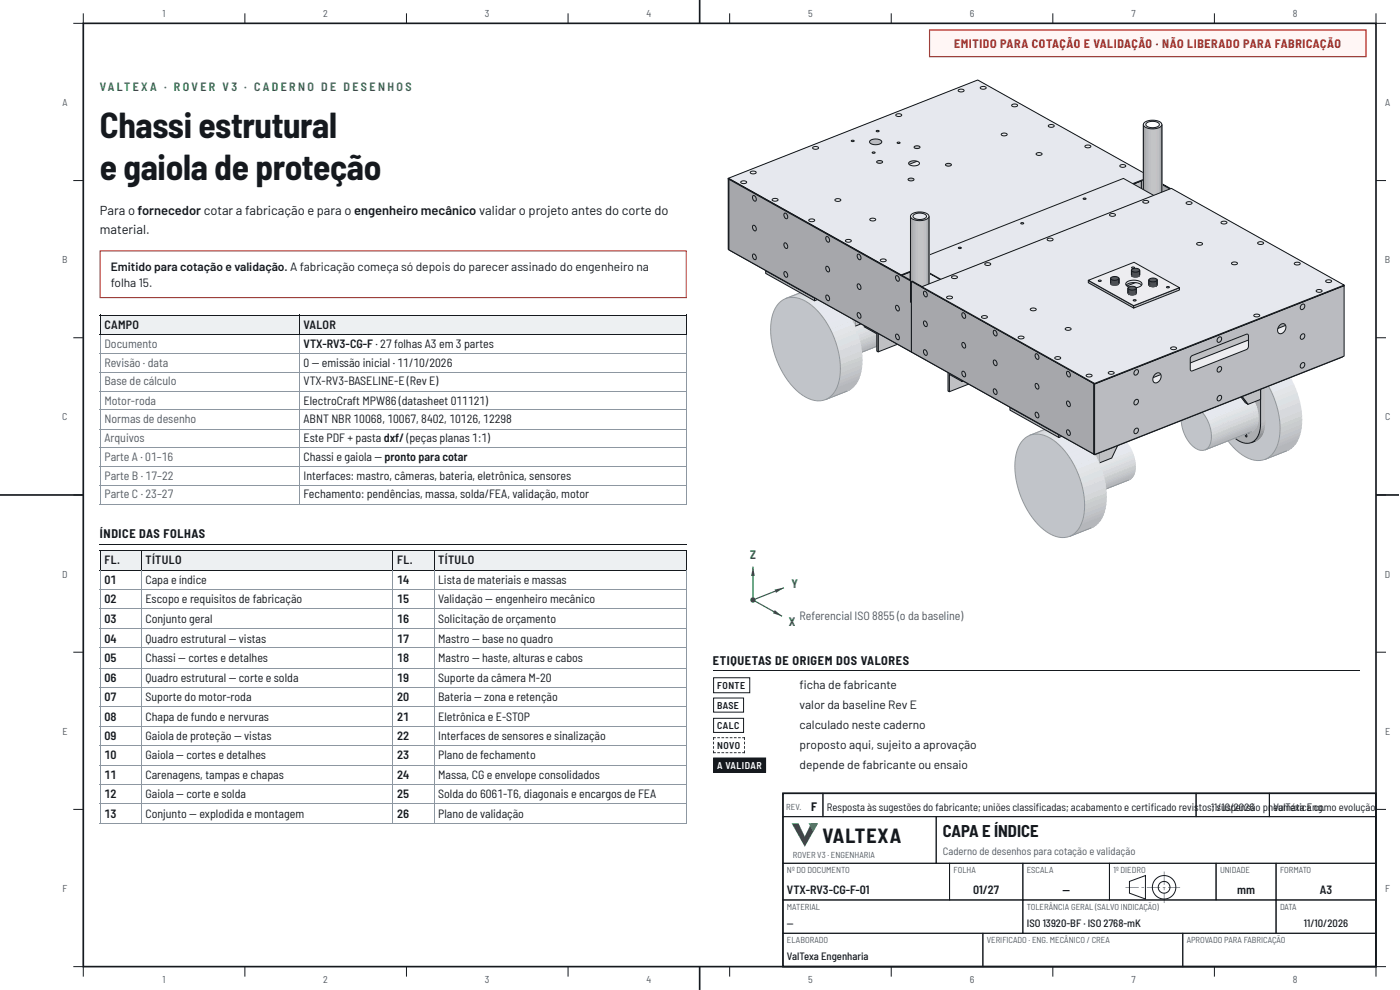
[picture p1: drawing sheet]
<svg xmlns="http://www.w3.org/2000/svg" width="420mm" height="297mm" viewBox="0 0 420 297" stroke-linecap="round" stroke-linejoin="round" font-family="sans-serif">
<defs><g id="words">
<g font-size="10.6" fill="#15191e">
<text x="30" y="41.3">Chassi estrutural</text>
<text x="30" y="54">e gaiola de proteção</text>
</g>
<text font-size="6" fill="#15191e" x="246.9" y="252.9">VALTEXA</text>
<text font-size="5" fill="#15191e" x="283" y="251.2">CAPA E ÍNDICE</text>
<g font-size="3.9" fill="#15191e">
<text x="30" y="64.6">Para o fornecedor cotar a fabricação e para o engenheiro mecânico validar o projeto antes do corte do</text>
<text x="30" y="70.1">material.</text>
</g>
<g font-size="3.7" fill="#15191e">
<text x="30" y="161.4">ÍNDICE DAS FOLHAS</text>
<text x="214" y="199.5">ETIQUETAS DE ORIGEM DOS VALORES</text>
</g>
<text font-size="3.6" fill="#b3261e" x="286.3" y="14.5">EMITIDO PARA COTAÇÃO E VALIDAÇÃO · NÃO LIBERADO PARA FABRICAÇÃO</text>
<g font-size="3.6" fill="#1d7443">
<text x="30" y="27.3">VA LT E X A · R O V E R V 3 · C A D E R N O D E D E S E N H O S</text>
<text x="225.1" y="167.8">Z</text>
<text x="237.6" y="176.3">Y</text>
<text x="236.8" y="187.9">X</text>
</g>
<g font-size="3.6" fill="#15191e">
<text x="33.3" y="81.2">Emitido para cotação e validação. A fabricação começa só depois do parecer assinado do engenheiro na</text>
<text x="33.3" y="86">folha 15.</text>
<text x="31.4" y="98.7">CAMPO</text>
<text x="91.1" y="98.7">VALOR</text>
<text x="91.1" y="104.5">VTX-RV3-CG-F · 27 folhas A3 em 3 partes</text>
<text x="91.1" y="110.1">0 — emissão inicial · 11/10/2026</text>
<text x="91.1" y="115.6">VTX-RV3-BASELINE-E (Rev E)</text>
<text x="91.1" y="121.4">ElectroCraft MPW86 (datasheet 011121)</text>
<text x="91.1" y="127">ABNT NBR 10068, 10067, 8402, 10126, 12298</text>
<text x="91.1" y="132.6">Este PDF + pasta dxf/ (peças planas 1:1)</text>
<text x="91.1" y="138.4">Chassi e gaiola — pronto para cotar</text>
<text x="91.1" y="143.9">Interfaces: mastro, câmeras, bateria, eletrônica, sensores</text>
<text x="91.1" y="149.5">Fechamento: pendências, massa, solda/FEA, validação, motor</text>
<text x="31.4" y="169.3">FL.</text>
<text x="43.7" y="169.3">TÍTULO</text>
<text x="119.2" y="169.3">FL.</text>
<text x="131.5" y="169.3">TÍTULO</text>
<text x="31.4" y="175.2">01</text>
<text x="43.7" y="175.2">Capa e índice</text>
<text x="119.2" y="175.2">14</text>
<text x="131.5" y="175.2">Lista de materiais e massas</text>
<text x="31.4" y="181">02</text>
<text x="43.7" y="181">Escopo e requisitos de fabricação</text>
<text x="119.2" y="181">15</text>
<text x="131.5" y="181">Validação — engenheiro mecânico</text>
<text x="31.4" y="186.8">03</text>
<text x="43.7" y="186.8">Conjunto geral</text>
<text x="119.2" y="186.8">16</text>
<text x="131.5" y="186.8">Solicitação de orçamento</text>
<text x="31.4" y="192.9">04</text>
<text x="43.7" y="192.9">Quadro estrutural — vistas</text>
<text x="119.2" y="192.9">17</text>
<text x="131.5" y="192.9">Mastro — base no quadro</text>
<text x="31.4" y="198.7">05</text>
<text x="43.7" y="198.7">Chassi — cortes e detalhes</text>
<text x="119.2" y="198.7">18</text>
<text x="131.5" y="198.7">Mastro — haste, alturas e cabos</text>
<text x="31.4" y="204.5">06</text>
<text x="43.7" y="204.5">Quadro estrutural — corte e solda</text>
<text x="119.2" y="204.5">19</text>
<text x="131.5" y="204.5">Suporte da câmera M-20</text>
<text x="240" y="206.6">fcha de fabricante</text>
<text x="240" y="206.6">i</text>
<text x="31.4" y="210.3">07</text>
<text x="43.7" y="210.3">Suporte do motor-roda</text>
<text x="119.2" y="210.3">20</text>
<text x="131.5" y="210.3">Bateria — zona e retenção</text>
<text x="240" y="212.7">valor da baseline Rev E</text>
<text x="31.4" y="216.2">08</text>
<text x="31.4" y="222">09</text>
<text x="43.7" y="216.2">Chapa de fundo e nervuras</text>
<text x="43.7" y="222">Gaiola de proteção — vistas</text>
<text x="119.2" y="216.2">21</text>
<text x="119.2" y="222">22</text>
<text x="131.5" y="216.2">Eletrônica e E-STOP</text>
<text x="131.5" y="222">Interfaces de sensores e sinalização</text>
<text x="240" y="218.8">calculado neste caderno</text>
<text x="31.4" y="227.8">10</text>
<text x="43.7" y="227.8">Gaiola — cortes e detalhes</text>
<text x="119.2" y="227.8">23</text>
<text x="131.5" y="227.8">Plano de fechamento</text>
<text x="240" y="224.6">proposto aqui, sujeito a aprovação</text>
<text x="31.4" y="233.6">11</text>
<text x="43.7" y="233.6">Carenagens, tampas e chapas</text>
<text x="119.2" y="233.6">24</text>
<text x="131.5" y="233.6">Massa, CG e envelope consolidados</text>
<text x="240" y="230.7">depende de fabricante ou ensaio</text>
<text x="31.4" y="239.4">12</text>
<text x="43.7" y="239.4">Gaiola — corte e solda</text>
<text x="119.2" y="239.4">25</text>
<text x="131.5" y="239.4">Solda do 6061-T6, diagonais e encargos de FEA</text>
<text x="31.4" y="245.5">13</text>
<text x="43.7" y="245.5">Conjunto — explodida e montagem</text>
<text x="119.2" y="245.5">26</text>
<text x="131.5" y="245.5">Plano de validação</text>
<text x="243.5" y="243.2">F</text>
<text x="236.2" y="268.1">VTX-RV3-CG-F-01</text>
<text x="292.1" y="268.1">01/27</text>
<text x="318.9" y="268.1">—</text>
<text x="371.3" y="268.1">mm</text>
<text x="396.1" y="268.1">A3</text>
</g>
<g font-size="3.6" fill="#505b66">
<text x="31.4" y="104.5">Documento</text>
<text x="31.4" y="110.1">Revisão · data</text>
<text x="31.4" y="115.6">Base de cálculo</text>
<text x="31.4" y="121.4">Motor-roda</text>
<text x="31.4" y="127">Normas de desenho</text>
<text x="31.4" y="132.6">Arquivos</text>
<text x="31.4" y="138.4">Parte A · 01–16</text>
<text x="31.4" y="143.9">Parte B · 17–22</text>
<text x="31.4" y="149.5">Parte C · 23–27</text>
<text x="240" y="186">Referencial ISO 8855 (o da baseline)</text>
</g>
<g font-size="3.2" fill="#15191e">
<text x="248.2" y="243.2">Resposta às sugestões do fabricante; uniões classifcadas; acabamento e certifcado revis</text>
<text x="310.9" y="243.2">i</text>
<text x="345.4" y="243.2">i</text>
<text x="359.8" y="243.2">tos1;1s/u10s/p2e0n2s6ão pneVuamática como evolução</text>
<text x="385.2" y="243.2">lTexa Eng.</text>
<text x="236.2" y="278.1">—</text>
<text x="308.2" y="278.1">ISO 13920-BF · ISO 2768-mK</text>
<text x="391.3" y="278.1">11/10/2026</text>
<text x="236.2" y="288.1">ValTexa Engenharia</text>
</g>
<text font-size="3.2" fill="#505b66" x="283" y="256.6">Caderno de desenhos para cotação e validação</text>
<g font-size="3" fill="#505b66">
<text x="48.8" y="5">1</text>
<text x="97" y="5">2</text>
<text x="145.6" y="5">3</text>
<text x="194" y="5">4</text>
<text x="242.6" y="5">5</text>
<text x="291" y="5">6</text>
<text x="339.6" y="5">7</text>
<text x="388" y="5">8</text>
<text x="18.7" y="31.8">A</text>
<text x="415.7" y="31.8">A</text>
<text x="18.7" y="78.9">B</text>
<text x="415.7" y="78.9">B</text>
<text x="18.7" y="126.1">C</text>
<text x="415.7" y="126.1">C</text>
<text x="18.7" y="173.3">D</text>
<text x="415.7" y="173.3">D</text>
<text x="18.7" y="220.4">E</text>
<text x="415.7" y="220.4">E</text>
<text x="18.8" y="267.6">F</text>
<text x="415.8" y="267.6">F</text>
<text x="48.8" y="295">1</text>
<text x="97" y="295">2</text>
<text x="145.6" y="295">3</text>
<text x="194" y="295">4</text>
<text x="242.6" y="295">5</text>
<text x="291" y="295">6</text>
<text x="339.6" y="295">7</text>
<text x="388" y="295">8</text>
</g>
<g font-size="3" fill="#15191e">
<text x="215.3" y="206.6">FONTE</text>
<text x="215.3" y="212.7">BASE</text>
<text x="215.3" y="218.8">CALC</text>
<text x="215.3" y="224.6">NOVO</text>
</g>
<text font-size="3" fill="#fff" x="215.3" y="230.7">A VALIDAR</text>
<g font-size="2.6" fill="#505b66">
<text x="236" y="242.9">REV.</text>
<text x="238" y="257.3">ROVER V3 · ENGENHARIA</text>
<text x="236.2" y="261.9">Nº DO DOCUMENTO</text>
<text x="286.2" y="261.9">FOLHA</text>
<text x="308.2" y="261.9">ESCALA</text>
<text x="334.2" y="261.9">1º DIEDRO</text>
<text x="366.2" y="261.9">UNIDADE</text>
<text x="384.2" y="261.9">FORMATO</text>
<text x="236.2" y="272.9">MATERIAL</text>
<text x="308.2" y="272.9">TOLERÂNCIA GERAL (SALVO INDICAÇÃO)</text>
<text x="384.2" y="272.9">DATA</text>
<text x="236.2" y="282.9">ELABORADO</text>
<text x="296.2" y="282.9">VERIFICADO · ENG. MECÂNICO / CREA</text>
<text x="356.2" y="282.9">APROVADO PARA FABRICAÇÃO</text>
</g>
</g></defs>
<path d="M25 7h388v283h-388zM210 0v7M0 148.5h25M413 148.5h6.9M210 290v7" fill="none" stroke="#15191e" stroke-width=".5"/>
<g fill="none" stroke="#15191e" stroke-width=".3">
<path d="M25 4v3h-3M73.5 4v3M122 4v3M170.5 4v3M219 4v3M267.5 4v3M316 4v3M364.5 4v3M413 4v3h3M22 54.2h3M413 54.2h3M22 101.3h3"/>
<path d="M413 101.3h3M22 148.5h3M413 148.5h3M22 195.7h3M413 195.7h3M22 242.8h3M413 242.8h3M22 290h3v3M73.5 290v3M122 290v3M170.5 290v3M219 290v3"/>
<path d="M267.5 290v3M316 290v3M364.5 290v3M416 290h-3v3"/>
</g>
<path d="M279 9h131v8h-131z" fill="#fff6f5"/>
<path d="M279 9h131v8h-131z" fill="none" stroke="#b3261e" stroke-width=".35"/>
<path d="M235 238h178v52h-178z" fill="none" stroke="#15191e" stroke-width=".5"/>
<path d="M235 238h12v7h-12zM247 238h112v7h-112zM359 238h22v7h-22zM381 238h32v7h-32zM235 245h46v14h-46z" fill="none" stroke="#15191e" stroke-width=".3"/>
<path d="M237.6 247h2.1l1.9 4 1.8-4h2.1l-3.9 7.1z" fill="#1d7443"/>
<path d="M242.7 247h2.8l-1.4 2.5z" fill="#38a46a"/>
<path d="M235 259h50v11h-50zM281 245h132v14h-132zM285 259h22v11h-22zM307 259h26v11h-26zM333 259h32v11h-32zM339 264.4l4.8-1.7v7l-4.8-1.7z" fill="none" stroke="#15191e" stroke-width=".3"/>
<path d="M337.8 266.1l4 .2zM342.6 266.1l.8 .2zM344.2 266.1l4 .2zM349 266.1l.8 .2zM350.6 266.1l3.6 .2z" fill="#15191e"/>
<g fill="none" stroke="#15191e" stroke-width=".3">
<circle cx="349.4" cy="266.2" r="1.76"/>
<circle cx="349.4" cy="266.2" r="3.5"/>
</g>
<path d="M349.3 261.5l.2 4zM349.3 266.3l.2 .8zM349.3 267.9l.2 3z" fill="#15191e"/>
<path d="M365 259h18v11h-18zM383 259h30v11h-30zM235 270h72v10h-72zM235 280h60v10h-60zM295 280h60v10h-60zM307 270h76v10h-76zM355 280h58v10h-58zM383 270h30v10h-30z" fill="none" stroke="#15191e" stroke-width=".3"/>
<path d="M310.9 86.2l6.5-2.6v1.3l-6.5 2.6z" fill-rule="evenodd" fill="#cdd0d5"/>
<path d="M310.9 86.2l6.5-2.6v1.3l-6.5 2.6z" fill="none" stroke="#cdd0d5" stroke-width=".3"/>
<path d="M310.7 84.9l6.5-2.6 .2 1.3-6.5 2.6z" fill-rule="evenodd" fill="#d1d3d9"/>
<path d="M310.7 84.9l6.5-2.6 .2 1.3-6.5 2.6z" fill="none" stroke="#d1d3d9" stroke-width=".3"/>
<path d="M310.5 83.6l6.5-2.6 .2 1.3-6.5 2.6z" fill-rule="evenodd" fill="#d4d7dd"/>
<path d="M310.5 83.6l6.5-2.6 .2 1.3-6.5 2.6z" fill="none" stroke="#d4d7dd" stroke-width=".3"/>
<path d="M310.3 82.2l6.5-2.6 .2 1.4-6.5 2.6z" fill-rule="evenodd" fill="#d7dae0"/>
<path d="M310.3 82.2l6.5-2.6 .2 1.4-6.5 2.6z" fill="none" stroke="#d7dae0" stroke-width=".3"/>
<path d="M309.9 80.9l6.5-2.6 .4 1.3-6.5 2.6z" fill-rule="evenodd" fill="#dadde3"/>
<path d="M309.9 80.9l6.5-2.6 .4 1.3-6.5 2.6z" fill="none" stroke="#dadde3" stroke-width=".3"/>
<path d="M309.5 79.5l6.5-2.6 .4 1.4-6.5 2.6z" fill-rule="evenodd" fill="#dde0e6"/>
<path d="M309.5 79.5l6.5-2.6 .4 1.4-6.5 2.6z" fill="none" stroke="#dde0e6" stroke-width=".3"/>
<path d="M309 78.2l6.5-2.6 .5 1.3-6.5 2.6z" fill-rule="evenodd" fill="#dfe2e9"/>
<path d="M309 78.2l6.5-2.6 .5 1.3-6.5 2.6z" fill="none" stroke="#dfe2e9" stroke-width=".3"/>
<path d="M308.4 76.9l6.5-2.6 .6 1.3-6.5 2.6z" fill-rule="evenodd" fill="#e1e4eb"/>
<path d="M308.4 76.9l6.5-2.6 .6 1.3-6.5 2.6z" fill="none" stroke="#e1e4eb" stroke-width=".3"/>
<path d="M307.8 75.6l6.5-2.6 .6 1.3-6.5 2.6z" fill-rule="evenodd" fill="#e3e6ed"/>
<path d="M307.8 75.6l6.5-2.6 .6 1.3-6.5 2.6z" fill="none" stroke="#e3e6ed" stroke-width=".3"/>
<path d="M307.2 74.4l6.5-2.6 .6 1.2-6.5 2.6z" fill-rule="evenodd" fill="#e5e7ee"/>
<path d="M307.2 74.4l6.5-2.6 .6 1.2-6.5 2.6z" fill="none" stroke="#e5e7ee" stroke-width=".3"/>
<path d="M306.4 73.2l6.5-2.6 .8 1.2-6.5 2.6z" fill-rule="evenodd" fill="#e6e8ef"/>
<path d="M306.4 73.2l6.5-2.6 .8 1.2-6.5 2.6z" fill="none" stroke="#e6e8ef" stroke-width=".3"/>
<path d="M305.7 72.1l6.5-2.6 .7 1.1-6.5 2.6z" fill-rule="evenodd" fill="#e6e9f0"/>
<path d="M305.7 72.1l6.5-2.6 .7 1.1-6.5 2.6z" fill="none" stroke="#e6e9f0" stroke-width=".3"/>
<path d="M304.8 71.1l6.5-2.6 .9 1-6.5 2.6z" fill-rule="evenodd" fill="#e6e9f0"/>
<path d="M304.8 71.1l6.5-2.6 .9 1-6.5 2.6z" fill="none" stroke="#e6e9f0" stroke-width=".3"/>
<path d="M304 70.1l6.5-2.5 .8 .9-6.5 2.6z" fill-rule="evenodd" fill="#e6e9f0"/>
<path d="M304 70.1l6.5-2.5 .8 .9-6.5 2.6z" fill="none" stroke="#e6e9f0" stroke-width=".3"/>
<path d="M303.1 69.3l6.5-2.6 .9 .9-6.5 2.5z" fill-rule="evenodd" fill="#e6e9ef"/>
<path d="M303.1 69.3l6.5-2.6 .9 .9-6.5 2.5z" fill="none" stroke="#e6e9ef" stroke-width=".3"/>
<path d="M302.2 68.5l6.5-2.6 .9 .8-6.5 2.6z" fill-rule="evenodd" fill="#e5e8ee"/>
<path d="M302.2 68.5l6.5-2.6 .9 .8-6.5 2.6z" fill="none" stroke="#e5e8ee" stroke-width=".3"/>
<path d="M301.3 67.8l6.5-2.5 .9 .6-6.5 2.6z" fill-rule="evenodd" fill="#e4e7ed"/>
<path d="M301.3 67.8l6.5-2.5 .9 .6-6.5 2.6z" fill="none" stroke="#e4e7ed" stroke-width=".3"/>
<path d="M300.4 67.2l6.5-2.5 .9 .6-6.5 2.5z" fill-rule="evenodd" fill="#e2e5eb"/>
<path d="M300.4 67.2l6.5-2.5 .9 .6-6.5 2.5z" fill="none" stroke="#e2e5eb" stroke-width=".3"/>
<path d="M299.5 66.8l6.5-2.6 .9 .5-6.5 2.5z" fill-rule="evenodd" fill="#e0e3e9"/>
<path d="M299.5 66.8l6.5-2.6 .9 .5-6.5 2.5z" fill="none" stroke="#e0e3e9" stroke-width=".3"/>
<path d="M298.6 66.4l6.5-2.5 .9 .3-6.5 2.6z" fill-rule="evenodd" fill="#dee1e7"/>
<path d="M298.6 66.4l6.5-2.5 .9 .3-6.5 2.6z" fill="none" stroke="#dee1e7" stroke-width=".3"/>
<path d="M297.7 66.2l6.5-2.5 .9 .2-6.5 2.5z" fill-rule="evenodd" fill="#dbdee4"/>
<path d="M297.7 66.2l6.5-2.5 .9 .2-6.5 2.5z" fill="none" stroke="#dbdee4" stroke-width=".3"/>
<path d="M296.8 66.1l6.5-2.5 .9 .1-6.5 2.5z" fill-rule="evenodd" fill="#d8dbe1"/>
<path d="M296.8 66.1l6.5-2.5 .9 .1-6.5 2.5z" fill="none" stroke="#d8dbe1" stroke-width=".3"/>
<path d="M296 66.1l6.5-2.5h.8l-6.5 2.5z" fill-rule="evenodd" fill="#d5d8de"/>
<path d="M296 66.1l6.5-2.5h.8l-6.5 2.5z" fill="none" stroke="#d5d8de" stroke-width=".3"/>
<path d="M295.2 66.2l6.5-2.5 .8-.1-6.5 2.5z" fill-rule="evenodd" fill="#d2d5db"/>
<path d="M295.2 66.2l6.5-2.5 .8-.1-6.5 2.5z" fill="none" stroke="#d2d5db" stroke-width=".3"/>
<path d="M294.4 66.5l7.3-2.8z" fill-rule="evenodd" fill="#ced1d7"/>
<path d="M294.4 66.5l7.3-2.8z" fill="none" stroke="#ced1d7" stroke-width=".3"/>
<path d="M306.4 96.8l7.3-3z" fill-rule="evenodd" fill="#b5b7bc"/>
<path d="M306.4 96.8l7.3-3z" fill="none" stroke="#b5b7bc" stroke-width=".3"/>
<path d="M307.2 96.4l.6-.5 6.5-2.5-.6 .4z" fill-rule="evenodd" fill="#b5b7bc"/>
<path d="M307.2 96.4l.6-.5 6.5-2.5-.6 .4z" fill="none" stroke="#b5b7bc" stroke-width=".3"/>
<path d="M307.8 95.9l.6-.5 6.5-2.6-.6 .6z" fill-rule="evenodd" fill="#b5b7bc"/>
<path d="M307.8 95.9l.6-.5 6.5-2.6-.6 .6z" fill="none" stroke="#b5b7bc" stroke-width=".3"/>
<path d="M309 94.7l6.5-2.6-.6 .7-6.5 2.6z" fill-rule="evenodd" fill="#b5b7bc"/>
<path d="M309 94.7l6.5-2.6-.6 .7-6.5 2.6z" fill="none" stroke="#b5b7bc" stroke-width=".3"/>
<path d="M309.5 93.9l6.5-2.6-.5 .8-6.5 2.6z" fill-rule="evenodd" fill="#b5b7bc"/>
<path d="M309.5 93.9l6.5-2.6-.5 .8-6.5 2.6z" fill="none" stroke="#b5b7bc" stroke-width=".3"/>
<path d="M309.9 93l6.5-2.5-.4 .8-6.5 2.6z" fill-rule="evenodd" fill="#b5b7bc"/>
<path d="M309.9 93l6.5-2.5-.4 .8-6.5 2.6z" fill="none" stroke="#b5b7bc" stroke-width=".3"/>
<path d="M310.3 92.1l6.5-2.6-.4 1-6.5 2.5z" fill-rule="evenodd" fill="#b8bbc0"/>
<path d="M310.3 92.1l6.5-2.6-.4 1-6.5 2.5z" fill="none" stroke="#b8bbc0" stroke-width=".3"/>
<path d="M310.5 91l6.5-2.6-.2 1.1-6.5 2.6z" fill-rule="evenodd" fill="#bdbfc4"/>
<path d="M310.5 91l6.5-2.6-.2 1.1-6.5 2.6z" fill="none" stroke="#bdbfc4" stroke-width=".3"/>
<path d="M310.7 89.9l6.5-2.6-.2 1.1-6.5 2.6z" fill-rule="evenodd" fill="#c1c3c9"/>
<path d="M310.7 89.9l6.5-2.6-.2 1.1-6.5 2.6z" fill="none" stroke="#c1c3c9" stroke-width=".3"/>
<path d="M310.9 88.7l6.5-2.5-.2 1.1-6.5 2.6z" fill-rule="evenodd" fill="#c5c8cd"/>
<path d="M310.9 88.7l6.5-2.5-.2 1.1-6.5 2.6z" fill="none" stroke="#c5c8cd" stroke-width=".3"/>
<path d="M310.9 87.5l6.5-2.6v1.3l-6.5 2.5z" fill-rule="evenodd" fill="#c9ccd1"/>
<path d="M310.9 87.5l6.5-2.6v1.3l-6.5 2.5z" fill="none" stroke="#c9ccd1" stroke-width=".3"/>
<path d="M300.9 63.9l-6.5 2.6M312.9 94.2l-6.5 2.6" fill="none" stroke="#8f99a4" stroke-width=".3"/>
<path d="M292.4 67.9a6.2 6.2 0 0 1 8-.7 24.7 24.7 0 0 1 10.5 19 11.5 11.5 0 0 1-3.1 9.7 6.7 6.7 0 0 1-8.3-.5 25.3 25.3 0 0 1-9.2-23.2l1-2.8z" fill-rule="evenodd" fill="#c1c4c9"/>
<path d="M292.4 67.9a6.2 6.2 0 0 1 8-.7 24.7 24.7 0 0 1 10.5 19 11.5 11.5 0 0 1-3.1 9.7 6.7 6.7 0 0 1-8.3-.5 25.3 25.3 0 0 1-9.2-23.2l1-2.8z" fill="none" stroke="#8f99a4" stroke-width=".3"/>
<path d="M305.3 84.3l.6-.3 .1 .7-.7 .3z" fill-rule="evenodd" fill="#cdd0d5"/>
<path d="M305.3 84.3l.6-.3 .1 .7-.7 .3z" fill="none" stroke="#cdd0d5" stroke-width=".3"/>
<path d="M305.3 83.6l.6-.2v.6l-.6 .3z" fill-rule="evenodd" fill="#d1d3d9"/>
<path d="M305.3 83.6l.6-.2v.6l-.6 .3z" fill="none" stroke="#d1d3d9" stroke-width=".3"/>
<path d="M305.1 82.9l.7-.3 .1 .8-.6 .2z" fill-rule="evenodd" fill="#d4d7dd"/>
<path d="M305.1 82.9l.7-.3 .1 .8-.6 .2z" fill="none" stroke="#d4d7dd" stroke-width=".3"/>
<path d="M305 82.2l.6-.3 .2 .7-.7 .3z" fill-rule="evenodd" fill="#d7dae0"/>
<path d="M305 82.2l.6-.3 .2 .7-.7 .3z" fill="none" stroke="#d7dae0" stroke-width=".3"/>
<path d="M304.8 81.5l.6-.3 .2 .7-.6 .3z" fill-rule="evenodd" fill="#dadde3"/>
<path d="M304.8 81.5l.6-.3 .2 .7-.6 .3z" fill="none" stroke="#dadde3" stroke-width=".3"/>
<path d="M304.6 80.7l.6-.2 .2 .7-.6 .3z" fill-rule="evenodd" fill="#dde0e6"/>
<path d="M304.6 80.7l.6-.2 .2 .7-.6 .3z" fill="none" stroke="#dde0e6" stroke-width=".3"/>
<path d="M304.3 80l.7-.2 .2 .7-.6 .2z" fill-rule="evenodd" fill="#dfe2e9"/>
<path d="M304.3 80l.7-.2 .2 .7-.6 .2z" fill="none" stroke="#dfe2e9" stroke-width=".3"/>
<path d="M304 79.4l.7-.3 .3 .7-.7 .2z" fill-rule="evenodd" fill="#e1e4eb"/>
<path d="M304 79.4l.7-.3 .3 .7-.7 .2z" fill="none" stroke="#e1e4eb" stroke-width=".3"/>
<path d="M303.7 78.7l.6-.3 .4 .7-.7 .3z" fill-rule="evenodd" fill="#e3e6ed"/>
<path d="M303.7 78.7l.6-.3 .4 .7-.7 .3z" fill="none" stroke="#e3e6ed" stroke-width=".3"/>
<path d="M303.4 78l.6-.2 .3 .6-.6 .3z" fill-rule="evenodd" fill="#e5e7ee"/>
<path d="M303.4 78l.6-.2 .3 .6-.6 .3z" fill="none" stroke="#e5e7ee" stroke-width=".3"/>
<path d="M303 77.4l.6-.2 .4 .6-.6 .2z" fill-rule="evenodd" fill="#e6e8ef"/>
<path d="M303 77.4l.6-.2 .4 .6-.6 .2z" fill="none" stroke="#e6e8ef" stroke-width=".3"/>
<path d="M302.6 76.8l.6-.2 .4 .6-.6 .2z" fill-rule="evenodd" fill="#e6e9f0"/>
<path d="M302.6 76.8l.6-.2 .4 .6-.6 .2z" fill="none" stroke="#e6e9f0" stroke-width=".3"/>
<path d="M302.1 76.3l.7-.3 .4 .6-.6 .2z" fill-rule="evenodd" fill="#e6e9f0"/>
<path d="M302.1 76.3l.7-.3 .4 .6-.6 .2z" fill="none" stroke="#e6e9f0" stroke-width=".3"/>
<path d="M301.7 75.8l.6-.3 .5 .5-.7 .3z" fill-rule="evenodd" fill="#e6e9f0"/>
<path d="M301.7 75.8l.6-.3 .5 .5-.7 .3z" fill="none" stroke="#e6e9f0" stroke-width=".3"/>
<path d="M301.2 75.3l.7-.2 .4 .4-.6 .3z" fill-rule="evenodd" fill="#e6e9ef"/>
<path d="M301.2 75.3l.7-.2 .4 .4-.6 .3z" fill="none" stroke="#e6e9ef" stroke-width=".3"/>
<path d="M300.8 74.9l.6-.2 .5 .4-.7 .2z" fill-rule="evenodd" fill="#e5e8ee"/>
<path d="M300.8 74.9l.6-.2 .5 .4-.7 .2z" fill="none" stroke="#e5e8ee" stroke-width=".3"/>
<path d="M300.3 74.6l.6-.3 .5 .4-.6 .2z" fill-rule="evenodd" fill="#e4e7ed"/>
<path d="M300.3 74.6l.6-.3 .5 .4-.6 .2z" fill="none" stroke="#e4e7ed" stroke-width=".3"/>
<path d="M299.8 74.3l.6-.3 .5 .3-.6 .3z" fill-rule="evenodd" fill="#e2e5eb"/>
<path d="M299.8 74.3l.6-.3 .5 .3-.6 .3z" fill="none" stroke="#e2e5eb" stroke-width=".3"/>
<path d="M299.3 74l.6-.2 .5 .2-.6 .3z" fill-rule="evenodd" fill="#e0e3e9"/>
<path d="M299.3 74l.6-.2 .5 .2-.6 .3z" fill="none" stroke="#e0e3e9" stroke-width=".3"/>
<path d="M298.8 73.8l.7-.2 .4 .2-.6 .2z" fill-rule="evenodd" fill="#dee1e7"/>
<path d="M298.8 73.8l.7-.2 .4 .2-.6 .2z" fill="none" stroke="#dee1e7" stroke-width=".3"/>
<path d="M298.4 73.7l.6-.2 .5 .1-.7 .2z" fill-rule="evenodd" fill="#dbdee4"/>
<path d="M298.4 73.7l.6-.2 .5 .1-.7 .2z" fill="none" stroke="#dbdee4" stroke-width=".3"/>
<path d="M297.9 73.7l1.1-.2z" fill-rule="evenodd" fill="#d8dbe1"/>
<path d="M297.9 73.7l1.1-.2z" fill="none" stroke="#d8dbe1" stroke-width=".3"/>
<path d="M297.5 73.7l1-.3z" fill-rule="evenodd" fill="#d5d8de"/>
<path d="M297.5 73.7l1-.3z" fill="none" stroke="#d5d8de" stroke-width=".3"/>
<path d="M297 73.7l1.1-.3z" fill-rule="evenodd" fill="#d2d5db"/>
<path d="M297 73.7l1.1-.3z" fill="none" stroke="#d2d5db" stroke-width=".3"/>
<path d="M296.6 73.9l1.1-.4z" fill-rule="evenodd" fill="#ced1d7"/>
<path d="M296.6 73.9l1.1-.4z" fill="none" stroke="#ced1d7" stroke-width=".3"/>
<path d="M303 89.9l1-.5z" fill-rule="evenodd" fill="#b5b7bc"/>
<path d="M303 89.9l1-.5z" fill="none" stroke="#b5b7bc" stroke-width=".3"/>
<path d="M303.4 89.7l.9-.5z" fill-rule="evenodd" fill="#b5b7bc"/>
<path d="M303.4 89.7l.9-.5z" fill="none" stroke="#b5b7bc" stroke-width=".3"/>
<path d="M303.7 89.4l1-.5z" fill-rule="evenodd" fill="#b5b7bc"/>
<path d="M303.7 89.4l1-.5z" fill="none" stroke="#b5b7bc" stroke-width=".3"/>
<path d="M304.3 88.8l.7-.3-1 .6z" fill-rule="evenodd" fill="#b5b7bc"/>
<path d="M304.3 88.8l.7-.3-1 .6z" fill="none" stroke="#b5b7bc" stroke-width=".3"/>
<path d="M304.6 88.4l.6-.3-.2 .4-.7 .3z" fill-rule="evenodd" fill="#b5b7bc"/>
<path d="M304.6 88.4l.6-.3-.2 .4-.7 .3z" fill="none" stroke="#b5b7bc" stroke-width=".3"/>
<path d="M304.8 87.9l.6-.3-.2 .5-.6 .3z" fill-rule="evenodd" fill="#b5b7bc"/>
<path d="M304.8 87.9l.6-.3-.2 .5-.6 .3z" fill="none" stroke="#b5b7bc" stroke-width=".3"/>
<path d="M305 87.4l.6-.3-.2 .5-.6 .3z" fill-rule="evenodd" fill="#b8bbc0"/>
<path d="M305 87.4l.6-.3-.2 .5-.6 .3z" fill="none" stroke="#b8bbc0" stroke-width=".3"/>
<path d="M305.1 86.8l.7-.2-.2 .5-.6 .3z" fill-rule="evenodd" fill="#bdbfc4"/>
<path d="M305.1 86.8l.7-.2-.2 .5-.6 .3z" fill="none" stroke="#bdbfc4" stroke-width=".3"/>
<path d="M305.3 86.2l.6-.2-.1 .6-.7 .2z" fill-rule="evenodd" fill="#c1c3c9"/>
<path d="M305.3 86.2l.6-.2-.1 .6-.7 .2z" fill="none" stroke="#c1c3c9" stroke-width=".3"/>
<path d="M305.3 85.6l.6-.2v.6l-.6 .2z" fill-rule="evenodd" fill="#c5c8cd"/>
<path d="M305.3 85.6l.6-.2v.6l-.6 .2z" fill="none" stroke="#c5c8cd" stroke-width=".3"/>
<path d="M305.3 85l.7-.3-.1 .7-.6 .2z" fill-rule="evenodd" fill="#c9ccd1"/>
<path d="M305.3 85l.7-.3-.1 .7-.6 .2z" fill="none" stroke="#c9ccd1" stroke-width=".3"/>
<path d="M297.3 73.6l-.7 .3M303.6 89.6l-.6 .3" fill="none" stroke="#8f99a4" stroke-width=".3"/>
<path d="M295.6 74.6a3.7 3.7 0 0 1 5.2 .3 13 13 0 0 1 4 13 3.3 3.3 0 0 1-5.5 1.3 12.9 12.9 0 0 1-4.5-13.4z" fill-rule="evenodd" fill="#c1c4c9"/>
<path d="M295.6 74.6a3.7 3.7 0 0 1 5.2 .3 13 13 0 0 1 4 13 3.3 3.3 0 0 1-5.5 1.3 12.9 12.9 0 0 1-4.5-13.4z" fill="none" stroke="#8f99a4" stroke-width=".3"/>
<path d="M292.1 58.3l1.2-.5 13 7.3-1.3 .5z" fill-rule="evenodd" fill="#ededf0"/>
<path d="M292.1 58.3l1.2-.5 13 7.3-1.3 .5z" fill="none" stroke="#ededf0" stroke-width=".3"/>
<path d="M302.2 91.8l1.7-.7z" fill-rule="evenodd" fill="#919193"/>
<path d="M302.2 91.8l1.7-.7z" fill="none" stroke="#919193" stroke-width=".3"/>
<path d="M302.7 91.6l1.7-.9z" fill-rule="evenodd" fill="#919193"/>
<path d="M302.7 91.6l1.7-.9z" fill="none" stroke="#919193" stroke-width=".3"/>
<path d="M303.1 91.2l.5-.4 1.2-.5-.4 .4z" fill-rule="evenodd" fill="#919193"/>
<path d="M303.1 91.2l.5-.4 1.2-.5-.4 .4z" fill="none" stroke="#919193" stroke-width=".3"/>
<path d="M304 90.3l1.2-.5-.4 .5-1.2 .5z" fill-rule="evenodd" fill="#919193"/>
<path d="M304 90.3l1.2-.5-.4 .5-1.2 .5z" fill="none" stroke="#919193" stroke-width=".3"/>
<path d="M304.3 89.8l1.2-.5-.3 .5-1.2 .5z" fill-rule="evenodd" fill="#919193"/>
<path d="M304.3 89.8l1.2-.5-.3 .5-1.2 .5z" fill="none" stroke="#919193" stroke-width=".3"/>
<path d="M304.6 89.1l1.2-.5-.3 .7-1.2 .5z" fill-rule="evenodd" fill="#939396"/>
<path d="M304.6 89.1l1.2-.5-.3 .7-1.2 .5z" fill="none" stroke="#939396" stroke-width=".3"/>
<path d="M304.8 88.4l1.2-.5-.2 .7-1.2 .5z" fill-rule="evenodd" fill="#9d9da0"/>
<path d="M304.8 88.4l1.2-.5-.2 .7-1.2 .5z" fill="none" stroke="#9d9da0" stroke-width=".3"/>
<path d="M304.9 87.7l1.3-.5-.2 .7-1.2 .5z" fill-rule="evenodd" fill="#a7a7aa"/>
<path d="M304.9 87.7l1.3-.5-.2 .7-1.2 .5z" fill="none" stroke="#a7a7aa" stroke-width=".3"/>
<path d="M305 86.8l1.3-.4-.1 .8-1.3 .5z" fill-rule="evenodd" fill="#b1b1b4"/>
<path d="M305 86.8l1.3-.4-.1 .8-1.3 .5z" fill="none" stroke="#b1b1b4" stroke-width=".3"/>
<path d="M305 86l1.3-.5v.9l-1.3 .4z" fill-rule="evenodd" fill="#bababd"/>
<path d="M305 86l1.3-.5v.9l-1.3 .4z" fill="none" stroke="#bababd" stroke-width=".3"/>
<path d="M305 65.6l1.3-.5v20.4l-1.3 .5z" fill-rule="evenodd" fill="#bfbfc2"/>
<path d="M305 65.6l1.3-.5v20.4l-1.3 .5z" fill="none" stroke="#bfbfc2" stroke-width=".3"/>
<path d="M293.3 57.8l-1.2 .5M303.4 91.3l-1.2 .5" fill="none" stroke="#15191e" stroke-width=".3"/>
<path d="M292.1 58.3v20.4a15.5 15.5 0 0 0 6.5 12.6 3.9 3.9 0 0 0 6.2-2.9l.2-2.4v-20.4zM295 76.4a8.3 8.3 0 0 0 .3 8.6 6.3 6.3 0 0 0 5.4 4.2 4.1 4.1 0 0 0 2.4-4.9 10.2 10.2 0 0 0-5.4-8.7l-1.7 .1zM298.3 75.5a.3 .3 0 0 0 .6 0 .3 .3 0 0 0-.6 0zM294.4 75.9a.3 .3 0 0 0 .6 0 .3 .3 0 0 0-.6 0zM293.4 81.1a.3 .3 0 0 0 .6 0 .3 .3 0 0 0-.6 0zM296.1 87.2a.3 .3 0 0 0 .6 0 .3 .3 0 0 0-.6 0zM300.4 89.7a.3 .3 0 0 0 .6 0 .3 .3 0 0 0-.6 0zM303.1 86.5a.3 .3 0 0 0 .6 0 .3 .3 0 0 0-.6 0zM302.2 80.2a.3 .3 0 0 0 .6 0 .3 .3 0 0 0-.6 0z" fill-rule="evenodd" fill="#ababad"/>
<g fill="none" stroke="#15191e" stroke-width=".3">
<path d="M292.1 58.3l12.9 7.3v20.4a5.4 5.4 0 0 1-3.4 5.9 7 7 0 0 1-6.1-3.4 16.8 16.8 0 0 1-3.4-9.8zM295 76.4a3.3 3.3 0 0 1 4.9 .7 10.5 10.5 0 0 1 2.7 10.5 2.79 2.79 0 0 1-4.5 .8 10.6 10.6 0 0 1-3.6-11.3z"/>
<circle cx="294.7" cy="75.9" r=".3"/>
<circle cx="298.6" cy="75.5" r=".3"/>
<circle cx="293.7" cy="81.1" r=".3"/>
<circle cx="296.4" cy="87.2" r=".3"/>
<circle cx="300.7" cy="89.7" r=".3"/>
<circle cx="302.5" cy="80.2" r=".3"/>
<circle cx="303.4" cy="86.5" r=".3"/>
</g>
<path d="M290.3 89.4l14-5.5v.5l-14 5.5z" fill-rule="evenodd" fill="#cdd0d5"/>
<path d="M290.3 89.4l14-5.5v.5l-14 5.5z" fill="none" stroke="#cdd0d5" stroke-width=".3"/>
<path d="M290.2 88.8l14.1-5.5v.6l-14 5.5z" fill-rule="evenodd" fill="#d1d3d9"/>
<path d="M290.2 88.8l14.1-5.5v.6l-14 5.5z" fill="none" stroke="#d1d3d9" stroke-width=".3"/>
<path d="M290.1 88.2l14.1-5.5 .1 .6-14.1 5.5z" fill-rule="evenodd" fill="#d4d7dd"/>
<path d="M290.1 88.2l14.1-5.5 .1 .6-14.1 5.5z" fill="none" stroke="#d4d7dd" stroke-width=".3"/>
<path d="M290 87.7l14.1-5.6 .1 .6-14.1 5.5z" fill-rule="evenodd" fill="#d7dae0"/>
<path d="M290 87.7l14.1-5.6 .1 .6-14.1 5.5z" fill="none" stroke="#d7dae0" stroke-width=".3"/>
<path d="M289.9 87.1l14-5.6 .2 .6-14.1 5.6z" fill-rule="evenodd" fill="#dadde3"/>
<path d="M289.9 87.1l14-5.6 .2 .6-14.1 5.6z" fill="none" stroke="#dadde3" stroke-width=".3"/>
<path d="M289.7 86.5l14-5.5 .2 .5-14 5.6z" fill-rule="evenodd" fill="#dde0e6"/>
<path d="M289.7 86.5l14-5.5 .2 .5-14 5.6z" fill="none" stroke="#dde0e6" stroke-width=".3"/>
<path d="M289.5 85.9l14-5.5 .2 .6-14 5.5z" fill-rule="evenodd" fill="#dfe2e9"/>
<path d="M289.5 85.9l14-5.5 .2 .6-14 5.5z" fill="none" stroke="#dfe2e9" stroke-width=".3"/>
<path d="M289.2 85.3l14.1-5.5 .2 .6-14 5.5z" fill-rule="evenodd" fill="#e1e4eb"/>
<path d="M289.2 85.3l14.1-5.5 .2 .6-14 5.5z" fill="none" stroke="#e1e4eb" stroke-width=".3"/>
<path d="M289 84.8l14-5.5 .3 .5-14.1 5.5z" fill-rule="evenodd" fill="#e3e6ed"/>
<path d="M289 84.8l14-5.5 .3 .5-14.1 5.5z" fill="none" stroke="#e3e6ed" stroke-width=".3"/>
<path d="M288.7 84.3l14-5.6 .3 .6-14 5.5z" fill-rule="evenodd" fill="#e5e7ee"/>
<path d="M288.7 84.3l14-5.6 .3 .6-14 5.5z" fill="none" stroke="#e5e7ee" stroke-width=".3"/>
<path d="M288.4 83.8l14-5.6 .3 .5-14 5.6z" fill-rule="evenodd" fill="#e6e8ef"/>
<path d="M288.4 83.8l14-5.6 .3 .5-14 5.6z" fill="none" stroke="#e6e8ef" stroke-width=".3"/>
<path d="M288 83.3l14.1-5.6 .3 .5-14 5.6z" fill-rule="evenodd" fill="#e6e9f0"/>
<path d="M288 83.3l14.1-5.6 .3 .5-14 5.6z" fill="none" stroke="#e6e9f0" stroke-width=".3"/>
<path d="M287.7 82.8l14-5.5 .4 .4-14.1 5.6z" fill-rule="evenodd" fill="#e6e9f0"/>
<path d="M287.7 82.8l14-5.5 .4 .4-14.1 5.6z" fill="none" stroke="#e6e9f0" stroke-width=".3"/>
<path d="M287.3 82.4l14.1-5.5 .3 .4-14 5.5z" fill-rule="evenodd" fill="#e6e9f0"/>
<path d="M287.3 82.4l14.1-5.5 .3 .4-14 5.5z" fill="none" stroke="#e6e9f0" stroke-width=".3"/>
<path d="M286.9 82l14.1-5.5 .4 .4-14.1 5.5z" fill-rule="evenodd" fill="#e6e9ef"/>
<path d="M286.9 82l14.1-5.5 .4 .4-14.1 5.5z" fill="none" stroke="#e6e9ef" stroke-width=".3"/>
<path d="M286.5 81.7l14.1-5.5 .4 .3-14.1 5.5z" fill-rule="evenodd" fill="#e5e8ee"/>
<path d="M286.5 81.7l14.1-5.5 .4 .3-14.1 5.5z" fill="none" stroke="#e5e8ee" stroke-width=".3"/>
<path d="M286.2 81.4l14-5.5 .4 .3-14.1 5.5z" fill-rule="evenodd" fill="#e4e7ed"/>
<path d="M286.2 81.4l14-5.5 .4 .3-14.1 5.5z" fill="none" stroke="#e4e7ed" stroke-width=".3"/>
<path d="M285.8 81.2l14-5.6 .4 .3-14 5.5z" fill-rule="evenodd" fill="#e2e5eb"/>
<path d="M285.8 81.2l14-5.6 .4 .3-14 5.5z" fill="none" stroke="#e2e5eb" stroke-width=".3"/>
<path d="M285.4 81l14-5.6 .4 .2-14 5.6z" fill-rule="evenodd" fill="#e0e3e9"/>
<path d="M285.4 81l14-5.6 .4 .2-14 5.6z" fill="none" stroke="#e0e3e9" stroke-width=".3"/>
<path d="M285 80.8l14-5.5 .4 .1-14 5.6z" fill-rule="evenodd" fill="#dee1e7"/>
<path d="M285 80.8l14-5.5 .4 .1-14 5.6z" fill="none" stroke="#dee1e7" stroke-width=".3"/>
<path d="M284.6 80.7l14-5.5 .4 .1-14 5.5z" fill-rule="evenodd" fill="#dbdee4"/>
<path d="M284.6 80.7l14-5.5 .4 .1-14 5.5z" fill="none" stroke="#dbdee4" stroke-width=".3"/>
<path d="M284.2 80.7l14.1-5.5h.3l-14 5.5z" fill-rule="evenodd" fill="#d8dbe1"/>
<path d="M284.2 80.7l14.1-5.5h.3l-14 5.5z" fill="none" stroke="#d8dbe1" stroke-width=".3"/>
<path d="M283.8 80.7l14.5-5.5z" fill-rule="evenodd" fill="#d5d8de"/>
<path d="M283.8 80.7l14.5-5.5z" fill="none" stroke="#d5d8de" stroke-width=".3"/>
<path d="M283.5 80.7l14.4-5.5z" fill-rule="evenodd" fill="#d2d5db"/>
<path d="M283.5 80.7l14.4-5.5z" fill="none" stroke="#d2d5db" stroke-width=".3"/>
<path d="M283.2 80.8l14.3-5.6z" fill-rule="evenodd" fill="#ced1d7"/>
<path d="M283.2 80.8l14.3-5.6z" fill="none" stroke="#ced1d7" stroke-width=".3"/>
<path d="M288.4 93.9l14.3-5.6z" fill-rule="evenodd" fill="#b5b7bc"/>
<path d="M288.4 93.9l14.3-5.6z" fill="none" stroke="#b5b7bc" stroke-width=".3"/>
<path d="M288.7 93.8l14.3-5.7z" fill-rule="evenodd" fill="#b5b7bc"/>
<path d="M288.7 93.8l14.3-5.7z" fill="none" stroke="#b5b7bc" stroke-width=".3"/>
<path d="M289 93.6l14.3-5.8z" fill-rule="evenodd" fill="#b5b7bc"/>
<path d="M289 93.6l14.3-5.8z" fill="none" stroke="#b5b7bc" stroke-width=".3"/>
<path d="M289.5 93l14-5.5-.2 .3-14.1 5.5z" fill-rule="evenodd" fill="#b5b7bc"/>
<path d="M289.5 93l14-5.5-.2 .3-14.1 5.5z" fill="none" stroke="#b5b7bc" stroke-width=".3"/>
<path d="M289.7 92.7l14-5.5-.2 .3-14 5.5z" fill-rule="evenodd" fill="#b5b7bc"/>
<path d="M289.7 92.7l14-5.5-.2 .3-14 5.5z" fill="none" stroke="#b5b7bc" stroke-width=".3"/>
<path d="M289.9 92.3l14-5.5-.2 .4-14 5.5z" fill-rule="evenodd" fill="#b5b7bc"/>
<path d="M289.9 92.3l14-5.5-.2 .4-14 5.5z" fill="none" stroke="#b5b7bc" stroke-width=".3"/>
<path d="M290 91.9l14.1-5.5-.2 .4-14 5.5z" fill-rule="evenodd" fill="#b8bbc0"/>
<path d="M290 91.9l14.1-5.5-.2 .4-14 5.5z" fill="none" stroke="#b8bbc0" stroke-width=".3"/>
<path d="M290.1 91.5l14.1-5.6-.1 .5-14.1 5.5z" fill-rule="evenodd" fill="#bdbfc4"/>
<path d="M290.1 91.5l14.1-5.6-.1 .5-14.1 5.5z" fill="none" stroke="#bdbfc4" stroke-width=".3"/>
<path d="M290.2 91l14.1-5.6-.1 .5-14.1 5.6z" fill-rule="evenodd" fill="#c1c3c9"/>
<path d="M290.2 91l14.1-5.6-.1 .5-14.1 5.6z" fill="none" stroke="#c1c3c9" stroke-width=".3"/>
<path d="M290.3 90.5l14-5.6v.5l-14.1 5.6z" fill-rule="evenodd" fill="#c5c8cd"/>
<path d="M290.3 90.5l14-5.6v.5l-14.1 5.6z" fill="none" stroke="#c5c8cd" stroke-width=".3"/>
<path d="M290.3 89.9l14-5.5v.5l-14 5.6z" fill-rule="evenodd" fill="#c9ccd1"/>
<path d="M290.3 89.9l14-5.5v.5l-14 5.6z" fill="none" stroke="#c9ccd1" stroke-width=".3"/>
<path d="M297.2 75.3l-14 5.5M302.4 88.4l-14 5.5" fill="none" stroke="#8f99a4" stroke-width=".3"/>
<path d="M282.3 81.5a3.1 3.1 0 0 1 4.6 .5 10.4 10.4 0 0 1 2.8 10.7 2.86 2.86 0 0 1-4.7 .4 10.3 10.3 0 0 1-3.2-11z" fill-rule="evenodd" fill="#c1c4c9"/>
<path d="M282.3 81.5a3.1 3.1 0 0 1 4.6 .5 10.4 10.4 0 0 1 2.8 10.7 2.86 2.86 0 0 1-4.7 .4 10.3 10.3 0 0 1-3.2-11z" fill="none" stroke="#8f99a4" stroke-width=".3"/>
<path d="M281.6 62.4l10.5-4.1 .8 .5-10.5 4.1z" fill-rule="evenodd" fill="#ededf0"/>
<path d="M281.6 62.4l10.5-4.1 .8 .5-10.5 4.1z" fill="none" stroke="#15191e" stroke-width=".3"/>
<path d="M281.6 62.4l.8 .5v1.7l-.8-.4z" fill-rule="evenodd" fill="#ababad"/>
<path d="M281.6 62.4l.8 .5v1.7l-.8-.4z" fill="none" stroke="#15191e" stroke-width=".3"/>
<path d="M281.6 64.2l.8 .4 6.8 8.9-.9-.5z" fill-rule="evenodd" fill="#919193"/>
<path d="M281.6 64.2l.8 .4 6.8 8.9-.9-.5z" fill="none" stroke="#15191e" stroke-width=".3"/>
<path d="M282.4 62.9l10.5-4.1v13.2l-3.7 1.5-6.8-8.9z" fill-rule="evenodd" fill="#bfbfc2"/>
<path d="M282.4 62.9l10.5-4.1v13.2l-3.7 1.5-6.8-8.9z" fill="none" stroke="#15191e" stroke-width=".3"/>
<path d="M218.6 53.7l74.9-29.5 .2 .1-74.9 29.5z" fill-rule="evenodd" fill="#e6e8ee"/>
<path d="M218.6 53.7l74.9-29.5 .2 .1-74.9 29.5zM218.6 53.7l.2 .1v21.1l-.2-.1z" fill="none" stroke="#15191e" stroke-width=".3"/>
<path d="M218.7 53.7v21.2" fill="none" stroke="#a6a7ab" stroke-width=".3"/>
<path d="M218.8 53.8v21.1l74.9-29.5v-21.1zM231 67.2l-.2 .3a.68 .68 0 0 0 0 1.1 .68 .68 0 0 0 1-.5l.1-.2a.56 .56 0 0 0-.1-.8 .56 .56 0 0 0-.8 .1zM231 58.6l-.2 .3a.68 .68 0 0 0 0 1.1 .68 .68 0 0 0 1-.5l.1-.2a.56 .56 0 0 0-.1-.8 .56 .56 0 0 0-.8 .1zM231 49.7l-.2 .2a.68 .68 0 0 0 0 1.2 .68 .68 0 0 0 1-.6l.1-.1a.56 .56 0 0 0-.1-.8 .56 .56 0 0 0-.8 .1zM256 57.4l-.3 .3a.68 .68 0 0 0 .1 1.1 .68 .68 0 0 0 1-.6l.1-.1a.56 .56 0 0 0-.2-.8 .56 .56 0 0 0-.7 .1zM256 48.8l-.3 .2a.68 .68 0 0 0 .1 1.2 .68 .68 0 0 0 1-.6l.1-.1a.56 .56 0 0 0-.2-.8 .56 .56 0 0 0-.7 .1zM256 39.9l-.3 .2a.68 .68 0 0 0 .1 1.2 .68 .68 0 0 0 1-.6l.1-.2a.56 .56 0 0 0-.2-.7 .56 .56 0 0 0-.7 .1zM280.9 47.6l-.2 .2a.68 .68 0 0 0 .1 1.2 .68 .68 0 0 0 1-.6v-.1a.56 .56 0 0 0-.1-.8 .56 .56 0 0 0-.8 .1zM280.9 38.9l-.2 .3a.68 .68 0 0 0 .1 1.2 .68 .68 0 0 0 1-.6v-.2a.56 .56 0 0 0-.1-.8 .56 .56 0 0 0-.8 .1zM280.9 30l-.2 .3a.68 .68 0 0 0 .1 1.1 .68 .68 0 0 0 1-.5v-.2a.56 .56 0 0 0-.1-.8 .56 .56 0 0 0-.8 .1z" fill-rule="evenodd" fill="#babbc0"/>
<path d="M256 39.9a.63 .63 0 0 1 .9 0 .63 .63 0 0 1-.2 1 .66 .66 0 0 1-1 .3 .66 .66 0 0 1 0-1.1zM280.9 38.9a.62 .62 0 0 1 1 .1 .62 .62 0 0 1-.2 .9 .65 .65 0 0 1-1.1 .4 .65 .65 0 0 1 .1-1.1zM280.9 30a.62 .62 0 0 1 1 .1 .62 .62 0 0 1-.2 .9 .65 .65 0 0 1-1.1 .4 .65 .65 0 0 1 .1-1.1zM218.8 53.8l74.9-29.5v21.1l-74.9 29.5zM231 58.6a.63 .63 0 0 1 .9 .1 .63 .63 0 0 1-.2 .9 .66 .66 0 0 1-1 .3 .66 .66 0 0 1 .1-1zM231 49.7a.63 .63 0 0 1 .9 .1 .63 .63 0 0 1-.2 .9 .66 .66 0 0 1-1 .3 .66 .66 0 0 1 .1-1.1zM256 57.4a.63 .63 0 0 1 .9 .1 .63 .63 0 0 1-.2 .9 .66 .66 0 0 1-1 .3 .66 .66 0 0 1 0-1zM256 48.8a.63 .63 0 0 1 .9 0 .63 .63 0 0 1-.2 1 .66 .66 0 0 1-1 .3 .66 .66 0 0 1 0-1.1zM280.9 47.6a.62 .62 0 0 1 1 0 .62 .62 0 0 1-.2 1 .65 .65 0 0 1-1.1 .3 .65 .65 0 0 1 .1-1.1zM348.2 55l.2-.1v21.2l-.2 .1zM231 67.2a.63 .63 0 0 1 .9 .1 .63 .63 0 0 1-.2 .9 .66 .66 0 0 1-1 .4 .66 .66 0 0 1 .1-1.1z" fill="none" stroke="#15191e" stroke-width=".3"/>
<path d="M348.3 54.9v21.3" fill="none" stroke="#babbc0" stroke-width=".3"/>
<path d="M293.4 24.4l.3-.1 54.7 30.6-.2 .1z" fill-rule="evenodd" fill="#e6e8ee"/>
<path d="M293.4 24.4l.3-.1 54.7 30.6-.2 .1z" fill="none" stroke="#15191e" stroke-width=".3"/>
<path d="M293.4 24.4v21.1l54.8 30.7v-21.2zM343.6 70.9a1.02 1.02 0 0 0 .8 1.6 1.02 1.02 0 0 0-.8-1.6zM343.6 62.3a1.01 1.01 0 0 0 .8 1.5 1.02 1.02 0 0 0-.8-1.5zM343.6 53.3a1.02 1.02 0 0 0 .8 1.6 1.02 1.02 0 0 0-.8-1.6zM332.1 64.5a.94 .94 0 0 0-.1 1 .94 .94 0 0 0 1 .4l-.1-1-.4-.5zM332.1 55.8a1.02 1.02 0 0 0 .8 1.6 1.02 1.02 0 0 0-.8-1.6zM332.1 46.9a1.02 1.02 0 0 0 .8 1.6 1.01 1.01 0 0 0-.8-1.6zM322.6 59.2a.95 .95 0 0 0 0 1 .95 .95 0 0 0 .9 .5v-1.1l-.4-.4zM322.6 50.5a.95 .95 0 0 0 0 1.1 .95 .95 0 0 0 .9 .4v-1l-.4-.5zM322.6 41.6a.95 .95 0 0 0 0 1.1 .95 .95 0 0 0 .9 .4v-1l-.4-.5zM310.1 52.1a.95 .95 0 0 0-.1 1.1 .95 .95 0 0 0 1 .4l-.1-1-.4-.5zM310.1 43.5a1.01 1.01 0 0 0 .8 1.6 1.02 1.02 0 0 0-.8-1.6zM310.1 34.6a.95 .95 0 0 0-.1 1 .95 .95 0 0 0 1 .5l-.1-1-.4-.5zM300.7 46.9a.94 .94 0 0 0-.1 1 .94 .94 0 0 0 .9 .5l.1-.6-.2-.6-.3-.3zM300.7 38.2a1.02 1.02 0 0 0 .8 1.6 1.01 1.01 0 0 0-.8-1.6zM300.7 29.3a.94 .94 0 0 0-.1 1.1 .94 .94 0 0 0 .9 .4l.1-.5-.2-.7-.3-.3z" fill-rule="evenodd" fill="#a6a7ab"/>
<g fill="none" stroke="#15191e" stroke-width=".3">
<path d="M293.4 24.4l54.8 30.6v21.2l-54.8-30.7zM300.7 38.2a.94 .94 0 0 1 .8 .6 .94 .94 0 0 1-.2 1.1l-.7-.7zM300.7 29.3a.94 .94 0 0 1 .8 .6 .94 .94 0 0 1-.2 1.1l-.7-.7zM310.1 34.6a.94 .94 0 0 1 .9 .6 .94 .94 0 0 1-.3 1l-.7-.6zM300.7 46.9a.94 .94 0 0 1 .8 .6 .94 .94 0 0 1-.2 1l-.7-.7zM310.1 52.1a.94 .94 0 0 1 .9 .6 .94 .94 0 0 1-.3 1.1l-.7-.7zM310.1 43.5a.94 .94 0 0 1 .9 .6 .94 .94 0 0 1-.3 1.1l-.7-.7zM322.6 59.2a.94 .94 0 0 1 .9 .6 .94 .94 0 0 1-.2 1l-.7-.7zM322.6 50.5a.94 .94 0 0 1 .9 .6 .94 .94 0 0 1-.2 1.1l-.7-.7zM322.6 41.6a.94 .94 0 0 1 .9 .6 .94 .94 0 0 1-.2 1.1l-.7-.7zM332.1 55.8a.94 .94 0 0 1 .9 .6 .94 .94 0 0 1-.3 1.1l-.7-.7zM332.1 46.9a.94 .94 0 0 1 .9 .6 .94 .94 0 0 1-.3 1l-.7-.6z"/>
<path d="M343.6 53.3a.94 .94 0 0 1 .9 .6 .94 .94 0 0 1-.3 1.1l-.7-.7zM332.1 64.5a.94 .94 0 0 1 .9 .6 .94 .94 0 0 1-.3 1l-.7-.7zM343.6 70.9a.94 .94 0 0 1 .9 .6 .94 .94 0 0 1-.3 1l-.7-.7zM343.6 62.3a.94 .94 0 0 1 .9 .6 .94 .94 0 0 1-.3 1l-.7-.7z"/>
</g>
<path d="M293.7 69.2l10.5-4.1 .8 .5-10.4 4.1z" fill-rule="evenodd" fill="#ededf0"/>
<path d="M293.7 69.2l10.5-4.1 .8 .5-10.4 4.1z" fill="none" stroke="#15191e" stroke-width=".3"/>
<path d="M293.7 69.2l.9 .5v1.7l-.9-.4z" fill-rule="evenodd" fill="#ababad"/>
<path d="M293.7 69.2l.9 .5v1.7l-.9-.4z" fill="none" stroke="#15191e" stroke-width=".3"/>
<path d="M293.7 71l.9 .4 6.7 8.9-.8-.5z" fill-rule="evenodd" fill="#919193"/>
<path d="M293.7 71l.9 .4 6.7 8.9-.8-.5z" fill="none" stroke="#15191e" stroke-width=".3"/>
<path d="M294.6 69.7l10.4-4.1v13.2l-3.7 1.5-6.7-8.9z" fill-rule="evenodd" fill="#bfbfc2"/>
<path d="M294.6 69.7l10.4-4.1v13.2l-3.7 1.5-6.7-8.9z" fill="none" stroke="#15191e" stroke-width=".3"/>
<path d="M280.7 61.1l14.7 8.2v.9l-14.7-8.2z" fill-rule="evenodd" fill="#ababad"/>
<path d="M280.7 61.1l14.7 8.2v.9l-14.7-8.2z" fill="none" stroke="#15191e" stroke-width=".3"/>
<path d="M295.4 69.3l23.5-9.2v.8l-23.5 9.3z" fill-rule="evenodd" fill="#bfbfc2"/>
<path d="M295.4 69.3l23.5-9.2v.8l-23.5 9.3z" fill="none" stroke="#15191e" stroke-width=".3"/>
<path d="M280.7 61.1l14.7 8.2 23.5-9.2-14.7-8.2zM304.3 53.9a.7 .7 0 0 0 .6 .5 .7 .7 0 0 0 .7-.4l-.5-.2zM313.8 59.2a.63 .63 0 0 0 .6 .5 .63 .63 0 0 0 .6-.5l-.6-.2zM303.7 58.7a.63 .63 0 0 0 .6 .4 .63 .63 0 0 0 .6-.4l-.5-.2zM290 64.1a.7 .7 0 0 0 .6 .5 .7 .7 0 0 0 .7-.4l-.5-.3z" fill-rule="evenodd" fill="#ededf0"/>
<path d="M303.7 58.7a.69 .69 0 0 1 .7-.3 .69 .69 0 0 1 .5 .6 .69 .69 0 0 1-.7 .2 .69 .69 0 0 1-.5-.5zM304.3 53.9a.7 .7 0 0 1 .7-.2 .7 .7 0 0 1 .6 .5 .7 .7 0 0 1-.7 .3 .7 .7 0 0 1-.6-.6zM313.8 59.2a.7 .7 0 0 1 .7-.3 .7 .7 0 0 1 .5 .6 .69 .69 0 0 1-.7 .2 .69 .69 0 0 1-.5-.5zM280.7 61.1l23.5-9.2 14.7 8.2-23.5 9.2zM290 64.1a.69 .69 0 0 1 .7-.3 .69 .69 0 0 1 .5 .6 .69 .69 0 0 1-.7 .2 .69 .69 0 0 1-.5-.5z" fill="none" stroke="#15191e" stroke-width=".3"/>
<path d="M253.4 103.9l14-5.5v.5l-14 5.6z" fill-rule="evenodd" fill="#cdd0d5"/>
<path d="M253.4 103.9l14-5.5v.5l-14 5.6z" fill="none" stroke="#cdd0d5" stroke-width=".3"/>
<path d="M253.3 103.3l14.1-5.5v.6l-14 5.5z" fill-rule="evenodd" fill="#d1d3d9"/>
<path d="M253.3 103.3l14.1-5.5v.6l-14 5.5z" fill="none" stroke="#d1d3d9" stroke-width=".3"/>
<path d="M253.3 102.8l14-5.6 .1 .6-14.1 5.5z" fill-rule="evenodd" fill="#d4d7dd"/>
<path d="M253.3 102.8l14-5.6 .1 .6-14.1 5.5z" fill="none" stroke="#d4d7dd" stroke-width=".3"/>
<path d="M253.1 102.2l14.1-5.5 .1 .5-14 5.6z" fill-rule="evenodd" fill="#d7dae0"/>
<path d="M253.1 102.2l14.1-5.5 .1 .5-14 5.6z" fill="none" stroke="#d7dae0" stroke-width=".3"/>
<path d="M253 101.6l14-5.5 .2 .6-14.1 5.5z" fill-rule="evenodd" fill="#dadde3"/>
<path d="M253 101.6l14-5.5 .2 .6-14.1 5.5z" fill="none" stroke="#dadde3" stroke-width=".3"/>
<path d="M252.8 101l14-5.5 .2 .6-14 5.5z" fill-rule="evenodd" fill="#dde0e6"/>
<path d="M252.8 101l14-5.5 .2 .6-14 5.5z" fill="none" stroke="#dde0e6" stroke-width=".3"/>
<path d="M252.6 100.4l14-5.5 .2 .6-14 5.5z" fill-rule="evenodd" fill="#dfe2e9"/>
<path d="M252.6 100.4l14-5.5 .2 .6-14 5.5z" fill="none" stroke="#dfe2e9" stroke-width=".3"/>
<path d="M252.3 99.9l14.1-5.6 .2 .6-14 5.5z" fill-rule="evenodd" fill="#e1e4eb"/>
<path d="M252.3 99.9l14.1-5.6 .2 .6-14 5.5z" fill="none" stroke="#e1e4eb" stroke-width=".3"/>
<path d="M252.1 99.3l14-5.5 .3 .5-14.1 5.6z" fill-rule="evenodd" fill="#e3e6ed"/>
<path d="M252.1 99.3l14-5.5 .3 .5-14.1 5.6z" fill="none" stroke="#e3e6ed" stroke-width=".3"/>
<path d="M251.8 98.8l14-5.5 .3 .5-14 5.5z" fill-rule="evenodd" fill="#e5e7ee"/>
<path d="M251.8 98.8l14-5.5 .3 .5-14 5.5z" fill="none" stroke="#e5e7ee" stroke-width=".3"/>
<path d="M251.5 98.3l14-5.5 .3 .5-14 5.5z" fill-rule="evenodd" fill="#e6e8ef"/>
<path d="M251.5 98.3l14-5.5 .3 .5-14 5.5z" fill="none" stroke="#e6e8ef" stroke-width=".3"/>
<path d="M251.1 97.8l14.1-5.5 .3 .5-14 5.5z" fill-rule="evenodd" fill="#e6e9f0"/>
<path d="M251.1 97.8l14.1-5.5 .3 .5-14 5.5z" fill="none" stroke="#e6e9f0" stroke-width=".3"/>
<path d="M250.8 97.4l14-5.6 .4 .5-14.1 5.5z" fill-rule="evenodd" fill="#e6e9f0"/>
<path d="M250.8 97.4l14-5.6 .4 .5-14.1 5.5z" fill="none" stroke="#e6e9f0" stroke-width=".3"/>
<path d="M250.4 96.9l14.1-5.5 .3 .4-14 5.6z" fill-rule="evenodd" fill="#e6e9f0"/>
<path d="M250.4 96.9l14.1-5.5 .3 .4-14 5.6z" fill="none" stroke="#e6e9f0" stroke-width=".3"/>
<path d="M250.1 96.6l14-5.6 .4 .4-14.1 5.5z" fill-rule="evenodd" fill="#e6e9ef"/>
<path d="M250.1 96.6l14-5.6 .4 .4-14.1 5.5z" fill="none" stroke="#e6e9ef" stroke-width=".3"/>
<path d="M249.7 96.2l14-5.5 .4 .3-14 5.6z" fill-rule="evenodd" fill="#e5e8ee"/>
<path d="M249.7 96.2l14-5.5 .4 .3-14 5.6z" fill="none" stroke="#e5e8ee" stroke-width=".3"/>
<path d="M249.3 96l14-5.6 .4 .3-14 5.5z" fill-rule="evenodd" fill="#e4e7ed"/>
<path d="M249.3 96l14-5.6 .4 .3-14 5.5z" fill="none" stroke="#e4e7ed" stroke-width=".3"/>
<path d="M248.9 95.7l14-5.5 .4 .2-14 5.6z" fill-rule="evenodd" fill="#e2e5eb"/>
<path d="M248.9 95.7l14-5.5 .4 .2-14 5.6z" fill="none" stroke="#e2e5eb" stroke-width=".3"/>
<path d="M248.5 95.5l14-5.5 .4 .2-14 5.5z" fill-rule="evenodd" fill="#e0e3e9"/>
<path d="M248.5 95.5l14-5.5 .4 .2-14 5.5z" fill="none" stroke="#e0e3e9" stroke-width=".3"/>
<path d="M248.1 95.4l14-5.6 .4 .2-14 5.5z" fill-rule="evenodd" fill="#dee1e7"/>
<path d="M248.1 95.4l14-5.6 .4 .2-14 5.5z" fill="none" stroke="#dee1e7" stroke-width=".3"/>
<path d="M247.7 95.3l14-5.6 .4 .1-14 5.6z" fill-rule="evenodd" fill="#dbdee4"/>
<path d="M247.7 95.3l14-5.6 .4 .1-14 5.6z" fill="none" stroke="#dbdee4" stroke-width=".3"/>
<path d="M247.3 95.2l14.1-5.5h.3l-14 5.6z" fill-rule="evenodd" fill="#d8dbe1"/>
<path d="M247.3 95.2l14.1-5.5h.3l-14 5.6z" fill="none" stroke="#d8dbe1" stroke-width=".3"/>
<path d="M247 95.2l14.4-5.5z" fill-rule="evenodd" fill="#d5d8de"/>
<path d="M247 95.2l14.4-5.5z" fill="none" stroke="#d5d8de" stroke-width=".3"/>
<path d="M246.6 95.3l14.4-5.6z" fill-rule="evenodd" fill="#d2d5db"/>
<path d="M246.6 95.3l14.4-5.6z" fill="none" stroke="#d2d5db" stroke-width=".3"/>
<path d="M246.3 95.4l14.4-5.7z" fill-rule="evenodd" fill="#ced1d7"/>
<path d="M246.3 95.4l14.4-5.7z" fill="none" stroke="#ced1d7" stroke-width=".3"/>
<path d="M251.5 108.5l14.3-5.7z" fill-rule="evenodd" fill="#b5b7bc"/>
<path d="M251.5 108.5l14.3-5.7z" fill="none" stroke="#b5b7bc" stroke-width=".3"/>
<path d="M251.8 108.3l14.3-5.7z" fill-rule="evenodd" fill="#b5b7bc"/>
<path d="M251.8 108.3l14.3-5.7z" fill="none" stroke="#b5b7bc" stroke-width=".3"/>
<path d="M252.1 108.1l14.3-5.8z" fill-rule="evenodd" fill="#b5b7bc"/>
<path d="M252.1 108.1l14.3-5.8z" fill="none" stroke="#b5b7bc" stroke-width=".3"/>
<path d="M252.6 107.6l14-5.6-.2 .3-14.1 5.6z" fill-rule="evenodd" fill="#b5b7bc"/>
<path d="M252.6 107.6l14-5.6-.2 .3-14.1 5.6z" fill="none" stroke="#b5b7bc" stroke-width=".3"/>
<path d="M252.8 107.2l14-5.5-.2 .3-14 5.6z" fill-rule="evenodd" fill="#b5b7bc"/>
<path d="M252.8 107.2l14-5.5-.2 .3-14 5.6z" fill="none" stroke="#b5b7bc" stroke-width=".3"/>
<path d="M253 106.9l14-5.6-.2 .4-14 5.5z" fill-rule="evenodd" fill="#b5b7bc"/>
<path d="M253 106.9l14-5.6-.2 .4-14 5.5z" fill="none" stroke="#b5b7bc" stroke-width=".3"/>
<path d="M253.1 106.4l14.1-5.5-.2 .4-14 5.6z" fill-rule="evenodd" fill="#b8bbc0"/>
<path d="M253.1 106.4l14.1-5.5-.2 .4-14 5.6z" fill="none" stroke="#b8bbc0" stroke-width=".3"/>
<path d="M253.3 106l14-5.5-.1 .4-14.1 5.5z" fill-rule="evenodd" fill="#bdbfc4"/>
<path d="M253.3 106l14-5.5-.1 .4-14.1 5.5z" fill="none" stroke="#bdbfc4" stroke-width=".3"/>
<path d="M253.3 105.5l14.1-5.5-.1 .5-14 5.5z" fill-rule="evenodd" fill="#c1c3c9"/>
<path d="M253.3 105.5l14.1-5.5-.1 .5-14 5.5z" fill="none" stroke="#c1c3c9" stroke-width=".3"/>
<path d="M253.4 105l14-5.5v.5l-14.1 5.5z" fill-rule="evenodd" fill="#c5c8cd"/>
<path d="M253.4 105l14-5.5v.5l-14.1 5.5z" fill="none" stroke="#c5c8cd" stroke-width=".3"/>
<path d="M253.4 104.5l14-5.6v.6l-14 5.5z" fill-rule="evenodd" fill="#c9ccd1"/>
<path d="M253.4 104.5l14-5.6v.6l-14 5.5z" fill="none" stroke="#c9ccd1" stroke-width=".3"/>
<path d="M260.3 89.8l-14 5.6M265.5 102.9l-14 5.6" fill="none" stroke="#8f99a4" stroke-width=".3"/>
<path d="M245.4 96a3.1 3.1 0 0 1 4.7 .6 10.4 10.4 0 0 1 2.7 10.6 2.86 2.86 0 0 1-4.7 .4 10.3 10.3 0 0 1-3.1-11z" fill-rule="evenodd" fill="#c1c4c9"/>
<path d="M245.4 96a3.1 3.1 0 0 1 4.7 .6 10.4 10.4 0 0 1 2.7 10.6 2.86 2.86 0 0 1-4.7 .4 10.3 10.3 0 0 1-3.1-11z" fill="none" stroke="#8f99a4" stroke-width=".3"/>
<path d="M243.6 77.4l10.5-4.2 .9 .5-10.5 4.1z" fill-rule="evenodd" fill="#ededf0"/>
<path d="M243.6 77.4l10.5-4.2 .9 .5-10.5 4.1z" fill="none" stroke="#15191e" stroke-width=".3"/>
<path d="M243.6 77.4l.9 .4v13.3l-.9-.5z" fill-rule="evenodd" fill="#ababad"/>
<path d="M243.6 77.4l.9 .4v13.3l-.9-.5z" fill="none" stroke="#15191e" stroke-width=".3"/>
<path d="M244.5 77.8l10.5-4.1v1.7l-6.8 14.2-3.7 1.5z" fill-rule="evenodd" fill="#bfbfc2"/>
<path d="M244.5 77.8l10.5-4.1v1.7l-6.8 14.2-3.7 1.5z" fill="none" stroke="#15191e" stroke-width=".3"/>
<path d="M255.8 84.2l10.5-4.2 .8 .5-10.5 4.1z" fill-rule="evenodd" fill="#ededf0"/>
<path d="M255.8 84.2l10.5-4.2 .8 .5-10.5 4.1z" fill="none" stroke="#15191e" stroke-width=".3"/>
<path d="M255.8 84.2l.8 .4v13.3l-.8-.5z" fill-rule="evenodd" fill="#ababad"/>
<path d="M255.8 84.2l.8 .4v13.3l-.8-.5z" fill="none" stroke="#15191e" stroke-width=".3"/>
<path d="M256.6 84.6l10.5-4.1v1.7l-6.7 14.2-3.8 1.5z" fill-rule="evenodd" fill="#bfbfc2"/>
<path d="M256.6 84.6l10.5-4.1v1.7l-6.7 14.2-3.8 1.5z" fill="none" stroke="#15191e" stroke-width=".3"/>
<path d="M242.4 77.9l1.2-.5 13 7.2-1.2 .5z" fill-rule="evenodd" fill="#ededf0"/>
<path d="M242.4 77.9l1.2-.5 13 7.2-1.2 .5z" fill="none" stroke="#ededf0" stroke-width=".3"/>
<path d="M252.5 111.4l1.7-.8z" fill-rule="evenodd" fill="#919193"/>
<path d="M252.5 111.4l1.7-.8z" fill="none" stroke="#919193" stroke-width=".3"/>
<path d="M253 111.1l1.7-.8z" fill-rule="evenodd" fill="#919193"/>
<path d="M253 111.1l1.7-.8z" fill="none" stroke="#919193" stroke-width=".3"/>
<path d="M253.5 110.8l.4-.4 1.2-.5-.4 .4z" fill-rule="evenodd" fill="#919193"/>
<path d="M253.5 110.8l.4-.4 1.2-.5-.4 .4z" fill="none" stroke="#919193" stroke-width=".3"/>
<path d="M254.3 109.9l1.2-.5-.4 .5-1.2 .5z" fill-rule="evenodd" fill="#919193"/>
<path d="M254.3 109.9l1.2-.5-.4 .5-1.2 .5z" fill="none" stroke="#919193" stroke-width=".3"/>
<path d="M254.6 109.3l1.3-.5-.4 .6-1.2 .5z" fill-rule="evenodd" fill="#919193"/>
<path d="M254.6 109.3l1.3-.5-.4 .6-1.2 .5z" fill="none" stroke="#919193" stroke-width=".3"/>
<path d="M254.9 108.7l1.2-.5-.2 .6-1.3 .5z" fill-rule="evenodd" fill="#939396"/>
<path d="M254.9 108.7l1.2-.5-.2 .6-1.3 .5z" fill="none" stroke="#939396" stroke-width=".3"/>
<path d="M255.1 108l1.2-.5-.2 .7-1.2 .5z" fill-rule="evenodd" fill="#9d9da0"/>
<path d="M255.1 108l1.2-.5-.2 .7-1.2 .5z" fill="none" stroke="#9d9da0" stroke-width=".3"/>
<path d="M255.2 107.2l1.3-.5-.2 .8-1.2 .5z" fill-rule="evenodd" fill="#a7a7aa"/>
<path d="M255.2 107.2l1.3-.5-.2 .8-1.2 .5z" fill="none" stroke="#a7a7aa" stroke-width=".3"/>
<path d="M255.3 106.4l1.3-.5-.1 .8-1.3 .5z" fill-rule="evenodd" fill="#b1b1b4"/>
<path d="M255.3 106.4l1.3-.5-.1 .8-1.3 .5z" fill="none" stroke="#b1b1b4" stroke-width=".3"/>
<path d="M255.4 105.6l1.2-.5v.8l-1.3 .5z" fill-rule="evenodd" fill="#bababd"/>
<path d="M255.4 105.6l1.2-.5v.8l-1.3 .5z" fill="none" stroke="#bababd" stroke-width=".3"/>
<path d="M255.4 85.1l1.2-.5v20.5l-1.2 .5z" fill-rule="evenodd" fill="#bfbfc2"/>
<path d="M255.4 85.1l1.2-.5v20.5l-1.2 .5z" fill="none" stroke="#bfbfc2" stroke-width=".3"/>
<path d="M243.6 77.4l-1.2 .5M253.7 110.9l-1.2 .5" fill="none" stroke="#15191e" stroke-width=".3"/>
<path d="M242.4 77.9v20.4a15.5 15.5 0 0 0 6.5 12.5 3.9 3.9 0 0 0 6.2-2.8l.3-2.4v-20.5zM245.3 95.9a8.4 8.4 0 0 0 .3 8.7 6.3 6.3 0 0 0 5.5 4.1 4.1 4.1 0 0 0 2.4-4.8 10.2 10.2 0 0 0-5.5-8.7h-1.7zM248.6 95a.3 .3 0 0 0 .6 0 .3 .3 0 0 0-.6 0zM244.7 95.4a.3 .3 0 0 0 .6 0 .3 .3 0 0 0-.6 0zM243.7 100.7a.3 .3 0 0 0 .6 0 .3 .3 0 0 0-.6 0zM246.4 106.8a.3 .3 0 0 0 .6 0 .3 .3 0 0 0-.6 0zM250.8 109.2a.3 .3 0 0 0 .6 0 .3 .3 0 0 0-.6 0zM253.4 106.1a.3 .3 0 0 0 .6 0 .3 .3 0 0 0-.6 0zM252.5 99.8a.3 .3 0 0 0 .6 0 .3 .3 0 0 0-.6 0z" fill-rule="evenodd" fill="#ababad"/>
<g fill="none" stroke="#15191e" stroke-width=".3">
<path d="M242.4 77.9l13 7.2v20.5a5.4 5.4 0 0 1-3.5 5.9 7 7 0 0 1-6.1-3.4 16.8 16.8 0 0 1-3.4-9.8zM245.3 95.9a3.3 3.3 0 0 1 4.9 .7 10.6 10.6 0 0 1 2.7 10.6 2.8 2.8 0 0 1-4.5 .8 10.6 10.6 0 0 1-3.6-11.3z"/>
<circle cx="245" cy="95.4" r=".3"/>
<circle cx="248.9" cy="95" r=".3"/>
<circle cx="252.8" cy="99.8" r=".3"/>
<circle cx="244" cy="100.7" r=".3"/>
<circle cx="246.7" cy="106.8" r=".3"/>
<circle cx="251.1" cy="109.2" r=".3"/>
<circle cx="253.7" cy="106.1" r=".3"/>
</g>
<path d="M253.8 104.6l.6-.2v.6l-.6 .3z" fill-rule="evenodd" fill="#cdd0d5"/>
<path d="M253.8 104.6l.6-.2v.6l-.6 .3z" fill="none" stroke="#cdd0d5" stroke-width=".3"/>
<path d="M253.7 103.9l.6-.2 .1 .7-.6 .2z" fill-rule="evenodd" fill="#d1d3d9"/>
<path d="M253.7 103.9l.6-.2 .1 .7-.6 .2z" fill="none" stroke="#d1d3d9" stroke-width=".3"/>
<path d="M253.6 103.2l.6-.2 .1 .7-.6 .2z" fill-rule="evenodd" fill="#d4d7dd"/>
<path d="M253.6 103.2l.6-.2 .1 .7-.6 .2z" fill="none" stroke="#d4d7dd" stroke-width=".3"/>
<path d="M253.5 102.5l.6-.3 .1 .8-.6 .2z" fill-rule="evenodd" fill="#d7dae0"/>
<path d="M253.5 102.5l.6-.3 .1 .8-.6 .2z" fill="none" stroke="#d7dae0" stroke-width=".3"/>
<path d="M253.3 101.8l.6-.3 .2 .7-.6 .3z" fill-rule="evenodd" fill="#dadde3"/>
<path d="M253.3 101.8l.6-.3 .2 .7-.6 .3z" fill="none" stroke="#dadde3" stroke-width=".3"/>
<path d="M253 101.1l.7-.3 .2 .7-.6 .3z" fill-rule="evenodd" fill="#dde0e6"/>
<path d="M253 101.1l.7-.3 .2 .7-.6 .3z" fill="none" stroke="#dde0e6" stroke-width=".3"/>
<path d="M252.8 100.3l.6-.2 .3 .7-.7 .3z" fill-rule="evenodd" fill="#dfe2e9"/>
<path d="M252.8 100.3l.6-.2 .3 .7-.7 .3z" fill="none" stroke="#dfe2e9" stroke-width=".3"/>
<path d="M252.5 99.7l.6-.3 .3 .7-.6 .2z" fill-rule="evenodd" fill="#e1e4eb"/>
<path d="M252.5 99.7l.6-.3 .3 .7-.6 .2z" fill="none" stroke="#e1e4eb" stroke-width=".3"/>
<path d="M252.2 99l.6-.3 .3 .7-.6 .3z" fill-rule="evenodd" fill="#e3e6ed"/>
<path d="M252.2 99l.6-.3 .3 .7-.6 .3z" fill="none" stroke="#e3e6ed" stroke-width=".3"/>
<path d="M251.8 98.3l.6-.2 .4 .6-.6 .3z" fill-rule="evenodd" fill="#e5e7ee"/>
<path d="M251.8 98.3l.6-.2 .4 .6-.6 .3z" fill="none" stroke="#e5e7ee" stroke-width=".3"/>
<path d="M251.4 97.7l.7-.2 .3 .6-.6 .2z" fill-rule="evenodd" fill="#e6e8ef"/>
<path d="M251.4 97.7l.7-.2 .3 .6-.6 .2z" fill="none" stroke="#e6e8ef" stroke-width=".3"/>
<path d="M251 97.1l.6-.2 .5 .6-.7 .2z" fill-rule="evenodd" fill="#e6e9f0"/>
<path d="M251 97.1l.6-.2 .5 .6-.7 .2z" fill="none" stroke="#e6e9f0" stroke-width=".3"/>
<path d="M250.6 96.6l.6-.3 .4 .6-.6 .2z" fill-rule="evenodd" fill="#e6e9f0"/>
<path d="M250.6 96.6l.6-.3 .4 .6-.6 .2z" fill="none" stroke="#e6e9f0" stroke-width=".3"/>
<path d="M250.1 96.1l.7-.3 .4 .5-.6 .3z" fill-rule="evenodd" fill="#e6e9f0"/>
<path d="M250.1 96.1l.7-.3 .4 .5-.6 .3z" fill="none" stroke="#e6e9f0" stroke-width=".3"/>
<path d="M249.7 95.6l.6-.2 .5 .4-.7 .3z" fill-rule="evenodd" fill="#e6e9ef"/>
<path d="M249.7 95.6l.6-.2 .5 .4-.7 .3z" fill="none" stroke="#e6e9ef" stroke-width=".3"/>
<path d="M249.2 95.2l.6-.2 .5 .4-.6 .2z" fill-rule="evenodd" fill="#e5e8ee"/>
<path d="M249.2 95.2l.6-.2 .5 .4-.6 .2z" fill="none" stroke="#e5e8ee" stroke-width=".3"/>
<path d="M248.7 94.9l.7-.3 .4 .4-.6 .2z" fill-rule="evenodd" fill="#e4e7ed"/>
<path d="M248.7 94.9l.7-.3 .4 .4-.6 .2z" fill="none" stroke="#e4e7ed" stroke-width=".3"/>
<path d="M248.3 94.6l.6-.3 .5 .3-.7 .3z" fill-rule="evenodd" fill="#e2e5eb"/>
<path d="M248.3 94.6l.6-.3 .5 .3-.7 .3z" fill="none" stroke="#e2e5eb" stroke-width=".3"/>
<path d="M247.8 94.3l.6-.2 .5 .2-.6 .3z" fill-rule="evenodd" fill="#e0e3e9"/>
<path d="M247.8 94.3l.6-.2 .5 .2-.6 .3z" fill="none" stroke="#e0e3e9" stroke-width=".3"/>
<path d="M247.3 94.1l.6-.2 .5 .2-.6 .2z" fill-rule="evenodd" fill="#dee1e7"/>
<path d="M247.3 94.1l.6-.2 .5 .2-.6 .2z" fill="none" stroke="#dee1e7" stroke-width=".3"/>
<path d="M246.8 94l.6-.2 .5 .1-.6 .2z" fill-rule="evenodd" fill="#dbdee4"/>
<path d="M246.8 94l.6-.2 .5 .1-.6 .2z" fill="none" stroke="#dbdee4" stroke-width=".3"/>
<path d="M246.4 94l1-.2z" fill-rule="evenodd" fill="#d8dbe1"/>
<path d="M246.4 94l1-.2z" fill="none" stroke="#d8dbe1" stroke-width=".3"/>
<path d="M245.9 94l1.1-.3z" fill-rule="evenodd" fill="#d5d8de"/>
<path d="M245.9 94l1.1-.3z" fill="none" stroke="#d5d8de" stroke-width=".3"/>
<path d="M245.5 94l1-.3z" fill-rule="evenodd" fill="#d2d5db"/>
<path d="M245.5 94l1-.3z" fill="none" stroke="#d2d5db" stroke-width=".3"/>
<path d="M245.1 94.2l1-.4z" fill-rule="evenodd" fill="#ced1d7"/>
<path d="M245.1 94.2l1-.4z" fill="none" stroke="#ced1d7" stroke-width=".3"/>
<path d="M251.4 110.2l1-.5z" fill-rule="evenodd" fill="#b5b7bc"/>
<path d="M251.4 110.2l1-.5z" fill="none" stroke="#b5b7bc" stroke-width=".3"/>
<path d="M251.8 110l1-.5z" fill-rule="evenodd" fill="#b5b7bc"/>
<path d="M251.8 110l1-.5z" fill="none" stroke="#b5b7bc" stroke-width=".3"/>
<path d="M252.2 109.7l.9-.5z" fill-rule="evenodd" fill="#b5b7bc"/>
<path d="M252.2 109.7l.9-.5z" fill="none" stroke="#b5b7bc" stroke-width=".3"/>
<path d="M252.8 109.1l.6-.3-.9 .6z" fill-rule="evenodd" fill="#b5b7bc"/>
<path d="M252.8 109.1l.6-.3-.9 .6z" fill="none" stroke="#b5b7bc" stroke-width=".3"/>
<path d="M253 108.7l.7-.3-.3 .4-.6 .3z" fill-rule="evenodd" fill="#b5b7bc"/>
<path d="M253 108.7l.7-.3-.3 .4-.6 .3z" fill="none" stroke="#b5b7bc" stroke-width=".3"/>
<path d="M253.3 108.2l.6-.3-.2 .5-.7 .3z" fill-rule="evenodd" fill="#b5b7bc"/>
<path d="M253.3 108.2l.6-.3-.2 .5-.7 .3z" fill="none" stroke="#b5b7bc" stroke-width=".3"/>
<path d="M253.5 107.7l.6-.3-.2 .5-.6 .3z" fill-rule="evenodd" fill="#b8bbc0"/>
<path d="M253.5 107.7l.6-.3-.2 .5-.6 .3z" fill="none" stroke="#b8bbc0" stroke-width=".3"/>
<path d="M253.6 107.1l.6-.2-.1 .5-.6 .3z" fill-rule="evenodd" fill="#bdbfc4"/>
<path d="M253.6 107.1l.6-.2-.1 .5-.6 .3z" fill="none" stroke="#bdbfc4" stroke-width=".3"/>
<path d="M253.7 106.5l.6-.2-.1 .6-.6 .2z" fill-rule="evenodd" fill="#c1c3c9"/>
<path d="M253.7 106.5l.6-.2-.1 .6-.6 .2z" fill="none" stroke="#c1c3c9" stroke-width=".3"/>
<path d="M253.8 105.9l.6-.2-.1 .6-.6 .2z" fill-rule="evenodd" fill="#c5c8cd"/>
<path d="M253.8 105.9l.6-.2-.1 .6-.6 .2z" fill="none" stroke="#c5c8cd" stroke-width=".3"/>
<path d="M253.8 105.3l.6-.3v.7l-.6 .2z" fill-rule="evenodd" fill="#c9ccd1"/>
<path d="M253.8 105.3l.6-.3v.7l-.6 .2z" fill="none" stroke="#c9ccd1" stroke-width=".3"/>
<path d="M245.7 93.9l-.6 .3M252.1 109.9l-.7 .3" fill="none" stroke="#8f99a4" stroke-width=".3"/>
<path d="M244 94.9a3.7 3.7 0 0 1 5.2 .3 13 13 0 0 1 4.1 13 3.3 3.3 0 0 1-5.5 1.3 12.9 12.9 0 0 1-4.6-13.3z" fill-rule="evenodd" fill="#c1c4c9"/>
<path d="M244 94.9a3.7 3.7 0 0 1 5.2 .3 13 13 0 0 1 4.1 13 3.3 3.3 0 0 1-5.5 1.3 12.9 12.9 0 0 1-4.6-13.3z" fill="none" stroke="#8f99a4" stroke-width=".3"/>
<path d="M252.2 109.3l6.5-2.5v1.2l-6.5 2.6z" fill-rule="evenodd" fill="#cdd0d5"/>
<path d="M252.2 109.3l6.5-2.5v1.2l-6.5 2.6z" fill="none" stroke="#cdd0d5" stroke-width=".3"/>
<path d="M252.1 108l6.5-2.6 .1 1.4-6.5 2.5z" fill-rule="evenodd" fill="#d1d3d9"/>
<path d="M252.1 108l6.5-2.6 .1 1.4-6.5 2.5z" fill="none" stroke="#d1d3d9" stroke-width=".3"/>
<path d="M251.9 106.7l6.5-2.6 .2 1.3-6.5 2.6z" fill-rule="evenodd" fill="#d4d7dd"/>
<path d="M251.9 106.7l6.5-2.6 .2 1.3-6.5 2.6z" fill="none" stroke="#d4d7dd" stroke-width=".3"/>
<path d="M251.6 105.3l6.5-2.5 .3 1.3-6.5 2.6z" fill-rule="evenodd" fill="#d7dae0"/>
<path d="M251.6 105.3l6.5-2.5 .3 1.3-6.5 2.6z" fill="none" stroke="#d7dae0" stroke-width=".3"/>
<path d="M251.2 104l6.6-2.6 .3 1.4-6.5 2.5z" fill-rule="evenodd" fill="#dadde3"/>
<path d="M251.2 104l6.6-2.6 .3 1.4-6.5 2.5z" fill="none" stroke="#dadde3" stroke-width=".3"/>
<path d="M250.8 102.6l6.5-2.5 .5 1.3-6.6 2.6z" fill-rule="evenodd" fill="#dde0e6"/>
<path d="M250.8 102.6l6.5-2.5 .5 1.3-6.6 2.6z" fill="none" stroke="#dde0e6" stroke-width=".3"/>
<path d="M250.3 101.3l6.5-2.6 .5 1.4-6.5 2.5z" fill-rule="evenodd" fill="#dfe2e9"/>
<path d="M250.3 101.3l6.5-2.6 .5 1.4-6.5 2.5z" fill="none" stroke="#dfe2e9" stroke-width=".3"/>
<path d="M249.8 100l6.5-2.6 .5 1.3-6.5 2.6z" fill-rule="evenodd" fill="#e1e4eb"/>
<path d="M249.8 100l6.5-2.6 .5 1.3-6.5 2.6z" fill="none" stroke="#e1e4eb" stroke-width=".3"/>
<path d="M249.2 98.7l6.5-2.6 .6 1.3-6.5 2.6z" fill-rule="evenodd" fill="#e3e6ed"/>
<path d="M249.2 98.7l6.5-2.6 .6 1.3-6.5 2.6z" fill="none" stroke="#e3e6ed" stroke-width=".3"/>
<path d="M248.5 97.5l6.5-2.6 .7 1.2-6.5 2.6z" fill-rule="evenodd" fill="#e5e7ee"/>
<path d="M248.5 97.5l6.5-2.6 .7 1.2-6.5 2.6z" fill="none" stroke="#e5e7ee" stroke-width=".3"/>
<path d="M247.8 96.3l6.5-2.6 .7 1.2-6.5 2.6z" fill-rule="evenodd" fill="#e6e8ef"/>
<path d="M247.8 96.3l6.5-2.6 .7 1.2-6.5 2.6z" fill="none" stroke="#e6e8ef" stroke-width=".3"/>
<path d="M247 95.2l6.5-2.6 .8 1.1-6.5 2.6z" fill-rule="evenodd" fill="#e6e9f0"/>
<path d="M247 95.2l6.5-2.6 .8 1.1-6.5 2.6z" fill="none" stroke="#e6e9f0" stroke-width=".3"/>
<path d="M246.2 94.2l6.5-2.6 .8 1-6.5 2.6z" fill-rule="evenodd" fill="#e6e9f0"/>
<path d="M246.2 94.2l6.5-2.6 .8 1-6.5 2.6z" fill="none" stroke="#e6e9f0" stroke-width=".3"/>
<path d="M245.3 93.2l6.5-2.5 .9 .9-6.5 2.6z" fill-rule="evenodd" fill="#e6e9f0"/>
<path d="M245.3 93.2l6.5-2.5 .9 .9-6.5 2.6z" fill="none" stroke="#e6e9f0" stroke-width=".3"/>
<path d="M244.5 92.4l6.5-2.6 .8 .9-6.5 2.5z" fill-rule="evenodd" fill="#e6e9ef"/>
<path d="M244.5 92.4l6.5-2.6 .8 .9-6.5 2.5z" fill="none" stroke="#e6e9ef" stroke-width=".3"/>
<path d="M243.6 91.6l6.5-2.6 .9 .8-6.5 2.6z" fill-rule="evenodd" fill="#e5e8ee"/>
<path d="M243.6 91.6l6.5-2.6 .9 .8-6.5 2.6z" fill="none" stroke="#e5e8ee" stroke-width=".3"/>
<path d="M242.7 90.9l6.5-2.5 .9 .6-6.5 2.6z" fill-rule="evenodd" fill="#e4e7ed"/>
<path d="M242.7 90.9l6.5-2.5 .9 .6-6.5 2.6z" fill="none" stroke="#e4e7ed" stroke-width=".3"/>
<path d="M241.8 90.3l6.5-2.5 .9 .6-6.5 2.5z" fill-rule="evenodd" fill="#e2e5eb"/>
<path d="M241.8 90.3l6.5-2.5 .9 .6-6.5 2.5z" fill="none" stroke="#e2e5eb" stroke-width=".3"/>
<path d="M240.8 89.9l6.5-2.6 1 .5-6.5 2.5z" fill-rule="evenodd" fill="#e0e3e9"/>
<path d="M240.8 89.9l6.5-2.6 1 .5-6.5 2.5z" fill="none" stroke="#e0e3e9" stroke-width=".3"/>
<path d="M239.9 89.5l6.5-2.5 .9 .3-6.5 2.6z" fill-rule="evenodd" fill="#dee1e7"/>
<path d="M239.9 89.5l6.5-2.5 .9 .3-6.5 2.6z" fill="none" stroke="#dee1e7" stroke-width=".3"/>
<path d="M239 89.3l6.5-2.5 .9 .2-6.5 2.5z" fill-rule="evenodd" fill="#dbdee4"/>
<path d="M239 89.3l6.5-2.5 .9 .2-6.5 2.5z" fill="none" stroke="#dbdee4" stroke-width=".3"/>
<path d="M238.2 89.2l6.5-2.6 .8 .2-6.5 2.5z" fill-rule="evenodd" fill="#d8dbe1"/>
<path d="M238.2 89.2l6.5-2.6 .8 .2-6.5 2.5z" fill="none" stroke="#d8dbe1" stroke-width=".3"/>
<path d="M237.3 89.2l6.5-2.5 .9-.1-6.5 2.6z" fill-rule="evenodd" fill="#d5d8de"/>
<path d="M237.3 89.2l6.5-2.5 .9-.1-6.5 2.6z" fill="none" stroke="#d5d8de" stroke-width=".3"/>
<path d="M236.5 89.3l6.5-2.5 .8-.1-6.5 2.5z" fill-rule="evenodd" fill="#d2d5db"/>
<path d="M236.5 89.3l6.5-2.5 .8-.1-6.5 2.5z" fill="none" stroke="#d2d5db" stroke-width=".3"/>
<path d="M235.8 89.6l7.2-2.8z" fill-rule="evenodd" fill="#ced1d7"/>
<path d="M235.8 89.6l7.2-2.8z" fill="none" stroke="#ced1d7" stroke-width=".3"/>
<path d="M247.8 119.9l7.2-2.9z" fill-rule="evenodd" fill="#b5b7bc"/>
<path d="M247.8 119.9l7.2-2.9z" fill="none" stroke="#b5b7bc" stroke-width=".3"/>
<path d="M248.5 119.5l.7-.5 6.5-2.5-.7 .5z" fill-rule="evenodd" fill="#b5b7bc"/>
<path d="M248.5 119.5l.7-.5 6.5-2.5-.7 .5z" fill="none" stroke="#b5b7bc" stroke-width=".3"/>
<path d="M249.2 119l.6-.5 6.5-2.6-.6 .6z" fill-rule="evenodd" fill="#b5b7bc"/>
<path d="M249.2 119l.6-.5 6.5-2.6-.6 .6z" fill="none" stroke="#b5b7bc" stroke-width=".3"/>
<path d="M250.3 117.8l6.5-2.6-.5 .7-6.5 2.6z" fill-rule="evenodd" fill="#b5b7bc"/>
<path d="M250.3 117.8l6.5-2.6-.5 .7-6.5 2.6z" fill="none" stroke="#b5b7bc" stroke-width=".3"/>
<path d="M250.8 117l6.5-2.6-.5 .8-6.5 2.6z" fill-rule="evenodd" fill="#b5b7bc"/>
<path d="M250.8 117l6.5-2.6-.5 .8-6.5 2.6z" fill="none" stroke="#b5b7bc" stroke-width=".3"/>
<path d="M251.2 116.1l6.6-2.5-.5 .8-6.5 2.6z" fill-rule="evenodd" fill="#b5b7bc"/>
<path d="M251.2 116.1l6.6-2.5-.5 .8-6.5 2.6z" fill="none" stroke="#b5b7bc" stroke-width=".3"/>
<path d="M251.6 115.2l6.5-2.6-.3 1-6.6 2.5z" fill-rule="evenodd" fill="#b8bbc0"/>
<path d="M251.6 115.2l6.5-2.6-.3 1-6.6 2.5z" fill="none" stroke="#b8bbc0" stroke-width=".3"/>
<path d="M251.9 114.1l6.5-2.5-.3 1-6.5 2.6z" fill-rule="evenodd" fill="#bdbfc4"/>
<path d="M251.9 114.1l6.5-2.5-.3 1-6.5 2.6z" fill="none" stroke="#bdbfc4" stroke-width=".3"/>
<path d="M252.1 113l6.5-2.6-.2 1.2-6.5 2.5z" fill-rule="evenodd" fill="#c1c3c9"/>
<path d="M252.1 113l6.5-2.6-.2 1.2-6.5 2.5z" fill="none" stroke="#c1c3c9" stroke-width=".3"/>
<path d="M252.2 111.8l6.5-2.5-.1 1.1-6.5 2.6z" fill-rule="evenodd" fill="#c5c8cd"/>
<path d="M252.2 111.8l6.5-2.5-.1 1.1-6.5 2.6z" fill="none" stroke="#c5c8cd" stroke-width=".3"/>
<path d="M252.2 110.6l6.5-2.6v1.3l-6.5 2.5z" fill-rule="evenodd" fill="#c9ccd1"/>
<path d="M252.2 110.6l6.5-2.6v1.3l-6.5 2.5z" fill="none" stroke="#c9ccd1" stroke-width=".3"/>
<path d="M242.3 87l-6.5 2.6M254.3 117.3l-6.5 2.6" fill="none" stroke="#8f99a4" stroke-width=".3"/>
<path d="M233.7 91a6.2 6.2 0 0 1 8.1-.7 24.6 24.6 0 0 1 10.3 17.7 13.3 13.3 0 0 1-2.3 10.5 6.2 6.2 0 0 1-8 .6 24 24 0 0 1-10.2-16.3 14.4 14.4 0 0 1 2.1-11.8z" fill-rule="evenodd" fill="#c1c4c9"/>
<path d="M233.7 91a6.2 6.2 0 0 1 8.1-.7 24.6 24.6 0 0 1 10.3 17.7 13.3 13.3 0 0 1-2.3 10.5 6.2 6.2 0 0 1-8 .6 24 24 0 0 1-10.2-16.3 14.4 14.4 0 0 1 2.1-11.8z" fill="none" stroke="#8f99a4" stroke-width=".3"/>
<path d="M229.8 81.2l14.7 8.2v.8l-14.7-8.2z" fill-rule="evenodd" fill="#ababad"/>
<path d="M229.8 81.2l14.7 8.2v.8l-14.7-8.2z" fill="none" stroke="#15191e" stroke-width=".3"/>
<path d="M244.5 89.4l23.4-9.3v.9l-23.4 9.2z" fill-rule="evenodd" fill="#bfbfc2"/>
<path d="M244.5 89.4l23.4-9.3v.9l-23.4 9.2z" fill="none" stroke="#15191e" stroke-width=".3"/>
<path d="M229.8 81.2l14.7 8.2 23.4-9.3-14.6-8.2zM233.7 81.7a.7 .7 0 0 0 .6 .5 .7 .7 0 0 0 .7-.4l-.5-.2zM243.1 87a.63 .63 0 0 0 .6 .5 .63 .63 0 0 0 .6-.5l-.5-.2zM243.8 82.3a.63 .63 0 0 0 .6 .4 .63 .63 0 0 0 .6-.4l-.6-.2zM257.5 76.8a.63 .63 0 0 0 .6 .5 .63 .63 0 0 0 .6-.5l-.5-.1z" fill-rule="evenodd" fill="#ededf0"/>
<path d="M257.5 76.8a.7 .7 0 0 1 .7-.2 .7 .7 0 0 1 .5 .5 .69 .69 0 0 1-.7 .3 .69 .69 0 0 1-.5-.6zM229.8 81.2l23.5-9.3 14.6 8.2-23.4 9.3zM233.7 81.7a.69 .69 0 0 1 .7-.2 .69 .69 0 0 1 .5 .5 .69 .69 0 0 1-.7 .3 .69 .69 0 0 1-.5-.6zM243.1 87a.7 .7 0 0 1 .7-.2 .7 .7 0 0 1 .5 .5 .7 .7 0 0 1-.7 .2 .7 .7 0 0 1-.5-.5zM243.8 82.3a.69 .69 0 0 1 .7-.3 .69 .69 0 0 1 .5 .6 .69 .69 0 0 1-.7 .2 .69 .69 0 0 1-.5-.5z" fill="none" stroke="#15191e" stroke-width=".3"/>
<path d="M259.4 97.5l73.9-29.1 4.2 2.3-73.9 29.1z" fill-rule="evenodd" fill="#ededf0"/>
<path d="M259.4 97.5l73.9-29.1 4.2 2.3-73.9 29.1z" fill="none" stroke="#15191e" stroke-width=".3"/>
<path d="M263.6 99.8l73.9-29.1v5.8l-73.9 29.1z" fill-rule="evenodd" fill="#bfbfc2"/>
<path d="M263.6 99.8l73.9-29.1v5.8l-73.9 29.1z" fill="none" stroke="#15191e" stroke-width=".3"/>
<path d="M259.4 97.5l4.2 2.3v5.8l-.4-.3v-5.1l-3.8-2.2z" fill-rule="evenodd" fill="#ababad"/>
<path d="M259.4 97.5l4.2 2.3v5.8l-.4-.3v-5.1l-3.8-2.2z" fill="none" stroke="#15191e" stroke-width=".3"/>
<path d="M384.2 127.2l6.5-2.5v1.2l-6.5 2.6z" fill-rule="evenodd" fill="#cdd0d5"/>
<path d="M384.2 127.2l6.5-2.5v1.2l-6.5 2.6z" fill="none" stroke="#cdd0d5" stroke-width=".3"/>
<path d="M384 125.9l6.5-2.5 .2 1.3-6.5 2.5z" fill-rule="evenodd" fill="#d1d3d9"/>
<path d="M384 125.9l6.5-2.5 .2 1.3-6.5 2.5z" fill="none" stroke="#d1d3d9" stroke-width=".3"/>
<path d="M383.8 124.6l6.5-2.6 .2 1.4-6.5 2.5z" fill-rule="evenodd" fill="#d4d7dd"/>
<path d="M383.8 124.6l6.5-2.6 .2 1.4-6.5 2.5z" fill="none" stroke="#d4d7dd" stroke-width=".3"/>
<path d="M383.6 123.2l6.5-2.5 .2 1.3-6.5 2.6z" fill-rule="evenodd" fill="#d7dae0"/>
<path d="M383.6 123.2l6.5-2.5 .2 1.3-6.5 2.6z" fill="none" stroke="#d7dae0" stroke-width=".3"/>
<path d="M383.2 121.9l6.5-2.6 .4 1.4-6.5 2.5z" fill-rule="evenodd" fill="#dadde3"/>
<path d="M383.2 121.9l6.5-2.6 .4 1.4-6.5 2.5z" fill="none" stroke="#dadde3" stroke-width=".3"/>
<path d="M382.8 120.5l6.5-2.5 .4 1.3-6.5 2.6z" fill-rule="evenodd" fill="#dde0e6"/>
<path d="M382.8 120.5l6.5-2.5 .4 1.3-6.5 2.6z" fill="none" stroke="#dde0e6" stroke-width=".3"/>
<path d="M382.3 119.2l6.5-2.6 .5 1.4-6.5 2.5z" fill-rule="evenodd" fill="#dfe2e9"/>
<path d="M382.3 119.2l6.5-2.6 .5 1.4-6.5 2.5z" fill="none" stroke="#dfe2e9" stroke-width=".3"/>
<path d="M381.8 117.9l6.5-2.6 .5 1.3-6.5 2.6z" fill-rule="evenodd" fill="#e1e4eb"/>
<path d="M381.8 117.9l6.5-2.6 .5 1.3-6.5 2.6z" fill="none" stroke="#e1e4eb" stroke-width=".3"/>
<path d="M381.1 116.6l6.5-2.5 .7 1.2-6.5 2.6z" fill-rule="evenodd" fill="#e3e6ed"/>
<path d="M381.1 116.6l6.5-2.5 .7 1.2-6.5 2.6z" fill="none" stroke="#e3e6ed" stroke-width=".3"/>
<path d="M380.5 115.4l6.5-2.6 .6 1.3-6.5 2.5z" fill-rule="evenodd" fill="#e5e7ee"/>
<path d="M380.5 115.4l6.5-2.6 .6 1.3-6.5 2.5z" fill="none" stroke="#e5e7ee" stroke-width=".3"/>
<path d="M379.7 114.2l6.5-2.5 .8 1.1-6.5 2.6z" fill-rule="evenodd" fill="#e6e8ef"/>
<path d="M379.7 114.2l6.5-2.5 .8 1.1-6.5 2.6z" fill="none" stroke="#e6e8ef" stroke-width=".3"/>
<path d="M379 113.1l6.5-2.5 .7 1.1-6.5 2.5z" fill-rule="evenodd" fill="#e6e9f0"/>
<path d="M379 113.1l6.5-2.5 .7 1.1-6.5 2.5z" fill="none" stroke="#e6e9f0" stroke-width=".3"/>
<path d="M378.2 112.1l6.5-2.6 .8 1.1-6.5 2.5z" fill-rule="evenodd" fill="#e6e9f0"/>
<path d="M378.2 112.1l6.5-2.6 .8 1.1-6.5 2.5z" fill="none" stroke="#e6e9f0" stroke-width=".3"/>
<path d="M377.3 111.1l6.5-2.5 .9 .9-6.5 2.6z" fill-rule="evenodd" fill="#e6e9f0"/>
<path d="M377.3 111.1l6.5-2.5 .9 .9-6.5 2.6z" fill="none" stroke="#e6e9f0" stroke-width=".3"/>
<path d="M376.4 110.3l6.5-2.6 .9 .9-6.5 2.5z" fill-rule="evenodd" fill="#e6e9ef"/>
<path d="M376.4 110.3l6.5-2.6 .9 .9-6.5 2.5z" fill="none" stroke="#e6e9ef" stroke-width=".3"/>
<path d="M375.5 109.5l6.6-2.6 .8 .8-6.5 2.6z" fill-rule="evenodd" fill="#e5e8ee"/>
<path d="M375.5 109.5l6.6-2.6 .8 .8-6.5 2.6z" fill="none" stroke="#e5e8ee" stroke-width=".3"/>
<path d="M374.6 108.8l6.5-2.5 1 .6-6.6 2.6z" fill-rule="evenodd" fill="#e4e7ed"/>
<path d="M374.6 108.8l6.5-2.5 1 .6-6.6 2.6z" fill="none" stroke="#e4e7ed" stroke-width=".3"/>
<path d="M373.7 108.3l6.5-2.6 .9 .6-6.5 2.5z" fill-rule="evenodd" fill="#e2e5eb"/>
<path d="M373.7 108.3l6.5-2.6 .9 .6-6.5 2.5z" fill="none" stroke="#e2e5eb" stroke-width=".3"/>
<path d="M372.8 107.8l6.5-2.6 .9 .5-6.5 2.6z" fill-rule="evenodd" fill="#e0e3e9"/>
<path d="M372.8 107.8l6.5-2.6 .9 .5-6.5 2.6z" fill="none" stroke="#e0e3e9" stroke-width=".3"/>
<path d="M371.9 107.5l6.5-2.6 .9 .3-6.5 2.6z" fill-rule="evenodd" fill="#dee1e7"/>
<path d="M371.9 107.5l6.5-2.6 .9 .3-6.5 2.6z" fill="none" stroke="#dee1e7" stroke-width=".3"/>
<path d="M371 107.2l6.5-2.5 .9 .2-6.5 2.6z" fill-rule="evenodd" fill="#dbdee4"/>
<path d="M371 107.2l6.5-2.5 .9 .2-6.5 2.6z" fill="none" stroke="#dbdee4" stroke-width=".3"/>
<path d="M370.1 107.1l6.6-2.5 .8 .1-6.5 2.5z" fill-rule="evenodd" fill="#d8dbe1"/>
<path d="M370.1 107.1l6.6-2.5 .8 .1-6.5 2.5z" fill="none" stroke="#d8dbe1" stroke-width=".3"/>
<path d="M369.3 107.1l6.5-2.5h.9l-6.6 2.5z" fill-rule="evenodd" fill="#d5d8de"/>
<path d="M369.3 107.1l6.5-2.5h.9l-6.6 2.5z" fill="none" stroke="#d5d8de" stroke-width=".3"/>
<path d="M368.5 107.3l6.5-2.6 .8-.1-6.5 2.5z" fill-rule="evenodd" fill="#d2d5db"/>
<path d="M368.5 107.3l6.5-2.6 .8-.1-6.5 2.5z" fill="none" stroke="#d2d5db" stroke-width=".3"/>
<path d="M367.7 107.5l7.3-2.8z" fill-rule="evenodd" fill="#ced1d7"/>
<path d="M367.7 107.5l7.3-2.8z" fill="none" stroke="#ced1d7" stroke-width=".3"/>
<path d="M379.7 137.8l7.3-2.9z" fill-rule="evenodd" fill="#b5b7bc"/>
<path d="M379.7 137.8l7.3-2.9z" fill="none" stroke="#b5b7bc" stroke-width=".3"/>
<path d="M380.5 137.4l.6-.4 6.5-2.6-.6 .5z" fill-rule="evenodd" fill="#b5b7bc"/>
<path d="M380.5 137.4l.6-.4 6.5-2.6-.6 .5z" fill="none" stroke="#b5b7bc" stroke-width=".3"/>
<path d="M381.1 137l.7-.6 6.5-2.6-.7 .6z" fill-rule="evenodd" fill="#b5b7bc"/>
<path d="M381.1 137l.7-.6 6.5-2.6-.7 .6z" fill="none" stroke="#b5b7bc" stroke-width=".3"/>
<path d="M382.3 135.7l6.5-2.6-.5 .7-6.5 2.6z" fill-rule="evenodd" fill="#b5b7bc"/>
<path d="M382.3 135.7l6.5-2.6-.5 .7-6.5 2.6z" fill="none" stroke="#b5b7bc" stroke-width=".3"/>
<path d="M382.8 134.9l6.5-2.6-.5 .8-6.5 2.6z" fill-rule="evenodd" fill="#b5b7bc"/>
<path d="M382.8 134.9l6.5-2.6-.5 .8-6.5 2.6z" fill="none" stroke="#b5b7bc" stroke-width=".3"/>
<path d="M383.2 134l6.5-2.5-.4 .8-6.5 2.6z" fill-rule="evenodd" fill="#b5b7bc"/>
<path d="M383.2 134l6.5-2.5-.4 .8-6.5 2.6z" fill="none" stroke="#b5b7bc" stroke-width=".3"/>
<path d="M383.6 133.1l6.5-2.6-.4 1-6.5 2.5z" fill-rule="evenodd" fill="#b8bbc0"/>
<path d="M383.6 133.1l6.5-2.6-.4 1-6.5 2.5z" fill="none" stroke="#b8bbc0" stroke-width=".3"/>
<path d="M383.8 132l6.5-2.5-.2 1-6.5 2.6z" fill-rule="evenodd" fill="#bdbfc4"/>
<path d="M383.8 132l6.5-2.5-.2 1-6.5 2.6z" fill="none" stroke="#bdbfc4" stroke-width=".3"/>
<path d="M384 130.9l6.5-2.6-.2 1.2-6.5 2.5z" fill-rule="evenodd" fill="#c1c3c9"/>
<path d="M384 130.9l6.5-2.6-.2 1.2-6.5 2.5z" fill="none" stroke="#c1c3c9" stroke-width=".3"/>
<path d="M384.2 129.7l6.5-2.5-.2 1.1-6.5 2.6z" fill-rule="evenodd" fill="#c5c8cd"/>
<path d="M384.2 129.7l6.5-2.5-.2 1.1-6.5 2.6z" fill="none" stroke="#c5c8cd" stroke-width=".3"/>
<path d="M384.2 128.5l6.5-2.6v1.3l-6.5 2.5z" fill-rule="evenodd" fill="#c9ccd1"/>
<path d="M384.2 128.5l6.5-2.6v1.3l-6.5 2.5z" fill="none" stroke="#c9ccd1" stroke-width=".3"/>
<path d="M374.2 104.9l-6.5 2.6M386.2 135.2l-6.5 2.6" fill="none" stroke="#8f99a4" stroke-width=".3"/>
<path d="M365.7 108.9a6.2 6.2 0 0 1 8-.6 24 24 0 0 1 10.1 16.3 14.4 14.4 0 0 1-2 11.8 6.2 6.2 0 0 1-8.1 .6 24 24 0 0 1-10.1-16.3 14.4 14.4 0 0 1 2.1-11.8z" fill-rule="evenodd" fill="#c1c4c9"/>
<path d="M365.7 108.9a6.2 6.2 0 0 1 8-.6 24 24 0 0 1 10.1 16.3 14.4 14.4 0 0 1-2 11.8 6.2 6.2 0 0 1-8.1 .6 24 24 0 0 1-10.1-16.3 14.4 14.4 0 0 1 2.1-11.8z" fill="none" stroke="#8f99a4" stroke-width=".3"/>
<path d="M403.1 85.6v21.2" fill="none" stroke="#babbc0" stroke-width=".3"/>
<path d="M403 85.7l.2-.1v21.1l-.2 .1z" fill="none" stroke="#15191e" stroke-width=".3"/>
<path d="M348.2 55l.2-.1 54.8 30.7-.2 .1z" fill-rule="evenodd" fill="#e6e8ee"/>
<path d="M348.2 55l.2-.1 54.8 30.7-.2 .1z" fill="none" stroke="#15191e" stroke-width=".3"/>
<path d="M348.2 55v21.2l54.8 30.6v-21.1zM351.9 75.7a.93 .93 0 0 0 0 1 .93 .93 0 0 0 1 .4 .93 .93 0 0 0-.1-1 .93 .93 0 0 0-.9-.4zM351.9 67a.93 .93 0 0 0 0 1 .93 .93 0 0 0 1 .4 .93 .93 0 0 0-.1-1 .93 .93 0 0 0-.9-.4zM351.9 58.1a.93 .93 0 0 0 0 1 .93 .93 0 0 0 1 .4 .93 .93 0 0 0-.1-1 .93 .93 0 0 0-.9-.4zM363.5 82a1.02 1.02 0 0 0 .8 1.6 1.02 1.02 0 0 0-.8-1.6zM363.5 73.4a1.02 1.02 0 0 0 .8 1.6 1.02 1.02 0 0 0-.8-1.6zM363.5 64.5a1.02 1.02 0 0 0 .8 1.6 1.02 1.02 0 0 0-.8-1.6zM372.9 87.3a.94 .94 0 0 0 0 1 .94 .94 0 0 0 .9 .5l-.1-1.1-.4-.4zM372.9 78.7a.94 .94 0 0 0 0 1 .94 .94 0 0 0 .9 .5l-.1-1.1-.4-.4zM372.9 69.8a.94 .94 0 0 0 0 1 .94 .94 0 0 0 .9 .4l-.1-1-.4-.5zM385.5 94.3a1.01 1.01 0 0 0 .8 1.6 1.02 1.02 0 0 0-.8-1.6zM385.5 85.7a.94 .94 0 0 0-.1 1 .94 .94 0 0 0 1 .5l.1-.6-.3-.6-.3-.3zM385.5 76.8a1.01 1.01 0 0 0 .8 1.5 1.01 1.01 0 0 0-.8-1.5zM394.9 99.6a.95 .95 0 0 0 0 1 .95 .95 0 0 0 .9 .5l-.1-1-.4-.5zM394.9 91a.95 .95 0 0 0 0 1 .95 .95 0 0 0 .9 .5l-.1-1.1-.4-.4zM394.9 82a.95 .95 0 0 0 0 1.1 .95 .95 0 0 0 .9 .4l-.1-1-.4-.5z" fill-rule="evenodd" fill="#a6a7ab"/>
<g fill="none" stroke="#15191e" stroke-width=".3">
<path d="M348.2 55l54.8 30.7v21.1l-54.8-30.6zM351.9 58.1a.84 .84 0 0 1 1 .5 .84 .84 0 0 1-.4 1.1l-.6-.7zM351.9 75.7a.84 .84 0 0 1 1 .5 .84 .84 0 0 1-.4 1l-.6-.7zM351.9 67a.84 .84 0 0 1 1 .5 .84 .84 0 0 1-.4 1.1l-.6-.7zM363.5 73.4a.94 .94 0 0 1 .9 .6 .94 .94 0 0 1-.3 1l-.7-.7zM363.5 64.5a.94 .94 0 0 1 .9 .6 .94 .94 0 0 1-.3 1l-.7-.7zM372.9 78.7a.94 .94 0 0 1 .9 .6 .94 .94 0 0 1-.3 1l-.7-.7zM372.9 69.8a.94 .94 0 0 1 .9 .6 .94 .94 0 0 1-.3 1l-.7-.7zM385.5 76.8a.94 .94 0 0 1 .9 .6 .94 .94 0 0 1-.3 1l-.7-.7zM363.5 82a.94 .94 0 0 1 .9 .6 .94 .94 0 0 1-.3 1.1l-.7-.7zM372.9 87.3a.94 .94 0 0 1 .9 .6 .94 .94 0 0 1-.3 1l-.7-.6zM385.5 94.3a.94 .94 0 0 1 .9 .6 .94 .94 0 0 1-.3 1.1l-.7-.7z"/>
<path d="M385.5 85.7a.94 .94 0 0 1 .9 .6 .94 .94 0 0 1-.3 1l-.7-.6zM394.9 99.6a.94 .94 0 0 1 .9 .6 .94 .94 0 0 1-.3 1l-.7-.6zM394.9 91a.94 .94 0 0 1 .9 .6 .94 .94 0 0 1-.3 1l-.7-.7zM394.9 82a.94 .94 0 0 1 .9 .7 .94 .94 0 0 1-.3 1l-.7-.7z"/>
</g>
<path d="M378.6 125.3l.6-.2 .1 .6-.7 .3z" fill-rule="evenodd" fill="#cdd0d5"/>
<path d="M378.6 125.3l.6-.2 .1 .6-.7 .3z" fill="none" stroke="#cdd0d5" stroke-width=".3"/>
<path d="M378.6 124.6l.6-.2v.7l-.6 .2z" fill-rule="evenodd" fill="#d1d3d9"/>
<path d="M378.6 124.6l.6-.2v.7l-.6 .2z" fill="none" stroke="#d1d3d9" stroke-width=".3"/>
<path d="M378.5 123.9l.6-.2 .1 .7-.6 .2z" fill-rule="evenodd" fill="#d4d7dd"/>
<path d="M378.5 123.9l.6-.2 .1 .7-.6 .2z" fill="none" stroke="#d4d7dd" stroke-width=".3"/>
<path d="M378.3 123.2l.6-.3 .2 .8-.6 .2z" fill-rule="evenodd" fill="#d7dae0"/>
<path d="M378.3 123.2l.6-.3 .2 .8-.6 .2z" fill="none" stroke="#d7dae0" stroke-width=".3"/>
<path d="M378.1 122.5l.7-.3 .1 .7-.6 .3z" fill-rule="evenodd" fill="#dadde3"/>
<path d="M378.1 122.5l.7-.3 .1 .7-.6 .3z" fill="none" stroke="#dadde3" stroke-width=".3"/>
<path d="M377.9 121.8l.6-.3 .3 .7-.7 .3z" fill-rule="evenodd" fill="#dde0e6"/>
<path d="M377.9 121.8l.6-.3 .3 .7-.7 .3z" fill="none" stroke="#dde0e6" stroke-width=".3"/>
<path d="M377.6 121.1l.7-.3 .2 .7-.6 .3z" fill-rule="evenodd" fill="#dfe2e9"/>
<path d="M377.6 121.1l.7-.3 .2 .7-.6 .3z" fill="none" stroke="#dfe2e9" stroke-width=".3"/>
<path d="M377.4 120.4l.6-.3 .3 .7-.7 .3z" fill-rule="evenodd" fill="#e1e4eb"/>
<path d="M377.4 120.4l.6-.3 .3 .7-.7 .3z" fill="none" stroke="#e1e4eb" stroke-width=".3"/>
<path d="M377 119.7l.6-.2 .4 .6-.6 .3z" fill-rule="evenodd" fill="#e3e6ed"/>
<path d="M377 119.7l.6-.2 .4 .6-.6 .3z" fill="none" stroke="#e3e6ed" stroke-width=".3"/>
<path d="M376.7 119.1l.6-.3 .3 .7-.6 .2z" fill-rule="evenodd" fill="#e5e7ee"/>
<path d="M376.7 119.1l.6-.3 .3 .7-.6 .2z" fill="none" stroke="#e5e7ee" stroke-width=".3"/>
<path d="M376.3 118.4l.6-.2 .4 .6-.6 .3z" fill-rule="evenodd" fill="#e6e8ef"/>
<path d="M376.3 118.4l.6-.2 .4 .6-.6 .3z" fill="none" stroke="#e6e8ef" stroke-width=".3"/>
<path d="M375.9 117.8l.6-.2 .4 .6-.6 .2z" fill-rule="evenodd" fill="#e6e9f0"/>
<path d="M375.9 117.8l.6-.2 .4 .6-.6 .2z" fill="none" stroke="#e6e9f0" stroke-width=".3"/>
<path d="M375.5 117.3l.6-.2 .4 .5-.6 .2z" fill-rule="evenodd" fill="#e6e9f0"/>
<path d="M375.5 117.3l.6-.2 .4 .5-.6 .2z" fill="none" stroke="#e6e9f0" stroke-width=".3"/>
<path d="M375 116.8l.6-.2 .5 .5-.6 .2z" fill-rule="evenodd" fill="#e6e9f0"/>
<path d="M375 116.8l.6-.2 .5 .5-.6 .2z" fill="none" stroke="#e6e9f0" stroke-width=".3"/>
<path d="M374.5 116.3l.7-.2 .4 .5-.6 .2z" fill-rule="evenodd" fill="#e6e9ef"/>
<path d="M374.5 116.3l.7-.2 .4 .5-.6 .2z" fill="none" stroke="#e6e9ef" stroke-width=".3"/>
<path d="M374.1 115.9l.6-.2 .5 .4-.7 .2z" fill-rule="evenodd" fill="#e5e8ee"/>
<path d="M374.1 115.9l.6-.2 .5 .4-.7 .2z" fill="none" stroke="#e5e8ee" stroke-width=".3"/>
<path d="M373.6 115.6l.6-.3 .5 .4-.6 .2z" fill-rule="evenodd" fill="#e4e7ed"/>
<path d="M373.6 115.6l.6-.3 .5 .4-.6 .2z" fill="none" stroke="#e4e7ed" stroke-width=".3"/>
<path d="M373.1 115.3l.6-.3 .5 .3-.6 .3z" fill-rule="evenodd" fill="#e2e5eb"/>
<path d="M373.1 115.3l.6-.3 .5 .3-.6 .3z" fill="none" stroke="#e2e5eb" stroke-width=".3"/>
<path d="M372.6 115l.7-.2 .4 .2-.6 .3z" fill-rule="evenodd" fill="#e0e3e9"/>
<path d="M372.6 115l.7-.2 .4 .2-.6 .3z" fill="none" stroke="#e0e3e9" stroke-width=".3"/>
<path d="M372.2 114.9l.6-.3 .5 .2-.7 .2z" fill-rule="evenodd" fill="#dee1e7"/>
<path d="M372.2 114.9l.6-.3 .5 .2-.7 .2z" fill="none" stroke="#dee1e7" stroke-width=".3"/>
<path d="M371.7 114.7l.6-.2 .5 .1-.6 .3z" fill-rule="evenodd" fill="#dbdee4"/>
<path d="M371.7 114.7l.6-.2 .5 .1-.6 .3z" fill="none" stroke="#dbdee4" stroke-width=".3"/>
<path d="M371.2 114.7l1.1-.2z" fill-rule="evenodd" fill="#d8dbe1"/>
<path d="M371.2 114.7l1.1-.2z" fill="none" stroke="#d8dbe1" stroke-width=".3"/>
<path d="M370.8 114.7l1-.3z" fill-rule="evenodd" fill="#d5d8de"/>
<path d="M370.8 114.7l1-.3z" fill="none" stroke="#d5d8de" stroke-width=".3"/>
<path d="M370.3 114.8l1.1-.4z" fill-rule="evenodd" fill="#d2d5db"/>
<path d="M370.3 114.8l1.1-.4z" fill="none" stroke="#d2d5db" stroke-width=".3"/>
<path d="M369.9 114.9l1.1-.4z" fill-rule="evenodd" fill="#ced1d7"/>
<path d="M369.9 114.9l1.1-.4z" fill="none" stroke="#ced1d7" stroke-width=".3"/>
<path d="M376.3 130.9l1-.4z" fill-rule="evenodd" fill="#b5b7bc"/>
<path d="M376.3 130.9l1-.4z" fill="none" stroke="#b5b7bc" stroke-width=".3"/>
<path d="M376.7 130.7l.9-.5z" fill-rule="evenodd" fill="#b5b7bc"/>
<path d="M376.7 130.7l.9-.5z" fill="none" stroke="#b5b7bc" stroke-width=".3"/>
<path d="M377 130.5l1-.6z" fill-rule="evenodd" fill="#b5b7bc"/>
<path d="M377 130.5l1-.6z" fill="none" stroke="#b5b7bc" stroke-width=".3"/>
<path d="M377.6 129.8l.7-.3-.9 .6z" fill-rule="evenodd" fill="#b5b7bc"/>
<path d="M377.6 129.8l.7-.3-.9 .6z" fill="none" stroke="#b5b7bc" stroke-width=".3"/>
<path d="M377.9 129.4l.6-.3-.2 .4-.7 .3z" fill-rule="evenodd" fill="#b5b7bc"/>
<path d="M377.9 129.4l.6-.3-.2 .4-.7 .3z" fill="none" stroke="#b5b7bc" stroke-width=".3"/>
<path d="M378.1 128.9l.7-.2-.3 .4-.6 .3z" fill-rule="evenodd" fill="#b5b7bc"/>
<path d="M378.1 128.9l.7-.2-.3 .4-.6 .3z" fill="none" stroke="#b5b7bc" stroke-width=".3"/>
<path d="M378.3 128.4l.6-.3-.1 .6-.7 .2z" fill-rule="evenodd" fill="#b8bbc0"/>
<path d="M378.3 128.4l.6-.3-.1 .6-.7 .2z" fill="none" stroke="#b8bbc0" stroke-width=".3"/>
<path d="M378.5 127.8l.6-.2-.2 .5-.6 .3z" fill-rule="evenodd" fill="#bdbfc4"/>
<path d="M378.5 127.8l.6-.2-.2 .5-.6 .3z" fill="none" stroke="#bdbfc4" stroke-width=".3"/>
<path d="M378.6 127.3l.6-.3-.1 .6-.6 .2z" fill-rule="evenodd" fill="#c1c3c9"/>
<path d="M378.6 127.3l.6-.3-.1 .6-.6 .2z" fill="none" stroke="#c1c3c9" stroke-width=".3"/>
<path d="M378.6 126.6l.6-.2v.6l-.6 .3z" fill-rule="evenodd" fill="#c5c8cd"/>
<path d="M378.6 126.6l.6-.2v.6l-.6 .3z" fill="none" stroke="#c5c8cd" stroke-width=".3"/>
<path d="M378.6 126l.7-.3-.1 .7-.6 .2z" fill-rule="evenodd" fill="#c9ccd1"/>
<path d="M378.6 126l.7-.3-.1 .7-.6 .2z" fill="none" stroke="#c9ccd1" stroke-width=".3"/>
<path d="M370.6 114.6l-.7 .3M376.9 130.6l-.6 .3" fill="none" stroke="#8f99a4" stroke-width=".3"/>
<path d="M368.9 115.6a3.7 3.7 0 0 1 5.2 .3 13 13 0 0 1 4 13 3.3 3.3 0 0 1-5.5 1.3 12.9 12.9 0 0 1-4.5-13.3z" fill-rule="evenodd" fill="#c1c4c9"/>
<path d="M368.9 115.6a3.7 3.7 0 0 1 5.2 .3 13 13 0 0 1 4 13 3.3 3.3 0 0 1-5.5 1.3 12.9 12.9 0 0 1-4.5-13.3z" fill="none" stroke="#8f99a4" stroke-width=".3"/>
<path d="M284.9 112.3l73.9-29.1v5.2l-73.9 29.1z" fill-rule="evenodd" fill="#bfbfc2"/>
<path d="M284.9 112.3l73.9-29.1v5.2l-73.9 29.1z" fill="none" stroke="#15191e" stroke-width=".3"/>
<path d="M288.7 113.9l73.9-29.1v.5l-73.9 29.1z" fill-rule="evenodd" fill="#bfbfc2"/>
<path d="M288.7 113.9l73.9-29.1v.5l-73.9 29.1z" fill="none" stroke="#15191e" stroke-width=".3"/>
<path d="M284.5 111.5l73.9-29.1 4.2 2.4-73.9 29.1z" fill-rule="evenodd" fill="#ededf0"/>
<path d="M284.5 111.5l73.9-29.1 4.2 2.4-73.9 29.1z" fill="none" stroke="#15191e" stroke-width=".3"/>
<path d="M284.5 111.5l4.2 2.4v.5l-3.8-2.1v5.2l-.4-.2z" fill-rule="evenodd" fill="#ababad"/>
<path d="M284.5 111.5l4.2 2.4v.5l-3.8-2.1v5.2l-.4-.2z" fill="none" stroke="#15191e" stroke-width=".3"/>
<path d="M365.4 99.3l1.2-.5 13 7.3-1.2 .5z" fill-rule="evenodd" fill="#ededf0"/>
<path d="M365.4 99.3l1.2-.5 13 7.3-1.2 .5z" fill="none" stroke="#ededf0" stroke-width=".3"/>
<path d="M375.5 132.8l1.7-.7z" fill-rule="evenodd" fill="#919193"/>
<path d="M375.5 132.8l1.7-.7z" fill="none" stroke="#919193" stroke-width=".3"/>
<path d="M376 132.6l1.7-.8z" fill-rule="evenodd" fill="#919193"/>
<path d="M376 132.6l1.7-.8z" fill="none" stroke="#919193" stroke-width=".3"/>
<path d="M376.5 132.3l.4-.5 1.2-.4-.4 .4z" fill-rule="evenodd" fill="#919193"/>
<path d="M376.5 132.3l.4-.5 1.2-.4-.4 .4z" fill="none" stroke="#919193" stroke-width=".3"/>
<path d="M377.3 131.4l1.2-.5-.4 .5-1.2 .4z" fill-rule="evenodd" fill="#919193"/>
<path d="M377.3 131.4l1.2-.5-.4 .5-1.2 .4z" fill="none" stroke="#919193" stroke-width=".3"/>
<path d="M377.6 130.8l1.2-.5-.3 .6-1.2 .5z" fill-rule="evenodd" fill="#919193"/>
<path d="M377.6 130.8l1.2-.5-.3 .6-1.2 .5z" fill="none" stroke="#919193" stroke-width=".3"/>
<path d="M377.9 130.1l1.2-.4-.3 .6-1.2 .5z" fill-rule="evenodd" fill="#939396"/>
<path d="M377.9 130.1l1.2-.4-.3 .6-1.2 .5z" fill="none" stroke="#939396" stroke-width=".3"/>
<path d="M378.1 129.4l1.2-.4-.2 .7-1.2 .4z" fill-rule="evenodd" fill="#9d9da0"/>
<path d="M378.1 129.4l1.2-.4-.2 .7-1.2 .4z" fill="none" stroke="#9d9da0" stroke-width=".3"/>
<path d="M378.2 128.7l1.3-.5-.2 .8-1.2 .4z" fill-rule="evenodd" fill="#a7a7aa"/>
<path d="M378.2 128.7l1.3-.5-.2 .8-1.2 .4z" fill="none" stroke="#a7a7aa" stroke-width=".3"/>
<path d="M378.3 127.9l1.3-.5-.1 .8-1.3 .5z" fill-rule="evenodd" fill="#b1b1b4"/>
<path d="M378.3 127.9l1.3-.5-.1 .8-1.3 .5z" fill="none" stroke="#b1b1b4" stroke-width=".3"/>
<path d="M378.4 127l1.2-.5v.9l-1.3 .5z" fill-rule="evenodd" fill="#bababd"/>
<path d="M378.4 127l1.2-.5v.9l-1.3 .5z" fill="none" stroke="#bababd" stroke-width=".3"/>
<path d="M378.4 106.6l1.2-.5v20.4l-1.2 .5z" fill-rule="evenodd" fill="#bfbfc2"/>
<path d="M378.4 106.6l1.2-.5v20.4l-1.2 .5z" fill="none" stroke="#bfbfc2" stroke-width=".3"/>
<path d="M366.6 98.8l-1.2 .5M376.7 132.3l-1.2 .5" fill="none" stroke="#15191e" stroke-width=".3"/>
<path d="M365.4 99.3v20.4a15.5 15.5 0 0 0 6.5 12.6 3.9 3.9 0 0 0 6.2-2.9l.3-2.4v-20.4zM368.3 117.4a8.3 8.3 0 0 0 .3 8.6 6.3 6.3 0 0 0 5.4 4.2 4.1 4.1 0 0 0 2.4-4.9 10.2 10.2 0 0 0-5.4-8.6l-1.3-.1zM371.6 116.5a.3 .3 0 0 0 .6 0 .3 .3 0 0 0-.6 0zM367.7 116.9a.3 .3 0 0 0 .6 0 .3 .3 0 0 0-.6 0zM366.7 122.1a.3 .3 0 0 0 .6 0 .3 .3 0 0 0-.6 0zM369.4 128.3a.3 .3 0 0 0 .6 0 .3 .3 0 0 0-.6 0zM373.7 130.7a.3 .3 0 0 0 .6 0 .3 .3 0 0 0-.6 0zM376.4 127.5a.3 .3 0 0 0 .6 0 .3 .3 0 0 0-.6 0zM375.5 121.2a.3 .3 0 0 0 .6 0 .3 .3 0 0 0-.6 0z" fill-rule="evenodd" fill="#ababad"/>
<g fill="none" stroke="#15191e" stroke-width=".3">
<path d="M365.4 99.3l13 7.3v20.4a5.4 5.4 0 0 1-3.5 6 7 7 0 0 1-6.1-3.5 16.8 16.8 0 0 1-3.4-9.8zM368.3 117.4a3.3 3.3 0 0 1 4.9 .7 10.5 10.5 0 0 1 2.7 10.5 2.79 2.79 0 0 1-4.5 .8 10.6 10.6 0 0 1-3.6-11.3z"/>
<circle cx="368" cy="116.9" r=".3"/>
<circle cx="371.9" cy="116.5" r=".3"/>
<circle cx="367" cy="122.1" r=".3"/>
<circle cx="369.7" cy="128.3" r=".3"/>
<circle cx="374" cy="130.7" r=".3"/>
<circle cx="375.8" cy="121.2" r=".3"/>
<circle cx="376.7" cy="127.5" r=".3"/>
</g>
<path d="M363.6 130.4l14-5.5v.5l-14 5.5z" fill-rule="evenodd" fill="#cdd0d5"/>
<path d="M363.6 130.4l14-5.5v.5l-14 5.5z" fill="none" stroke="#cdd0d5" stroke-width=".3"/>
<path d="M363.5 129.8l14.1-5.5v.6l-14 5.5z" fill-rule="evenodd" fill="#d1d3d9"/>
<path d="M363.5 129.8l14.1-5.5v.6l-14 5.5z" fill="none" stroke="#d1d3d9" stroke-width=".3"/>
<path d="M363.4 129.3l14.1-5.6 .1 .6-14.1 5.5z" fill-rule="evenodd" fill="#d4d7dd"/>
<path d="M363.4 129.3l14.1-5.6 .1 .6-14.1 5.5z" fill="none" stroke="#d4d7dd" stroke-width=".3"/>
<path d="M363.3 128.7l14.1-5.6 .1 .6-14.1 5.6z" fill-rule="evenodd" fill="#d7dae0"/>
<path d="M363.3 128.7l14.1-5.6 .1 .6-14.1 5.6z" fill="none" stroke="#d7dae0" stroke-width=".3"/>
<path d="M363.2 128.1l14-5.5 .2 .5-14.1 5.6z" fill-rule="evenodd" fill="#dadde3"/>
<path d="M363.2 128.1l14-5.5 .2 .5-14.1 5.6z" fill="none" stroke="#dadde3" stroke-width=".3"/>
<path d="M363 127.5l14-5.5 .2 .6-14 5.5z" fill-rule="evenodd" fill="#dde0e6"/>
<path d="M363 127.5l14-5.5 .2 .6-14 5.5z" fill="none" stroke="#dde0e6" stroke-width=".3"/>
<path d="M362.8 126.9l14-5.5 .2 .6-14 5.5z" fill-rule="evenodd" fill="#dfe2e9"/>
<path d="M362.8 126.9l14-5.5 .2 .6-14 5.5z" fill="none" stroke="#dfe2e9" stroke-width=".3"/>
<path d="M362.5 126.4l14.1-5.6 .2 .6-14 5.5z" fill-rule="evenodd" fill="#e1e4eb"/>
<path d="M362.5 126.4l14.1-5.6 .2 .6-14 5.5z" fill="none" stroke="#e1e4eb" stroke-width=".3"/>
<path d="M362.3 125.8l14-5.5 .3 .5-14.1 5.6z" fill-rule="evenodd" fill="#e3e6ed"/>
<path d="M362.3 125.8l14-5.5 .3 .5-14.1 5.6z" fill="none" stroke="#e3e6ed" stroke-width=".3"/>
<path d="M362 125.3l14-5.6 .3 .6-14 5.5z" fill-rule="evenodd" fill="#e5e7ee"/>
<path d="M362 125.3l14-5.6 .3 .6-14 5.5z" fill="none" stroke="#e5e7ee" stroke-width=".3"/>
<path d="M361.7 124.8l14-5.6 .3 .5-14 5.6z" fill-rule="evenodd" fill="#e6e8ef"/>
<path d="M361.7 124.8l14-5.6 .3 .5-14 5.6z" fill="none" stroke="#e6e8ef" stroke-width=".3"/>
<path d="M361.3 124.3l14.1-5.5 .3 .4-14 5.6z" fill-rule="evenodd" fill="#e6e9f0"/>
<path d="M361.3 124.3l14.1-5.5 .3 .4-14 5.6z" fill="none" stroke="#e6e9f0" stroke-width=".3"/>
<path d="M361 123.8l14-5.5 .4 .5-14.1 5.5z" fill-rule="evenodd" fill="#e6e9f0"/>
<path d="M361 123.8l14-5.5 .4 .5-14.1 5.5z" fill="none" stroke="#e6e9f0" stroke-width=".3"/>
<path d="M360.6 123.4l14.1-5.5 .3 .4-14 5.5z" fill-rule="evenodd" fill="#e6e9f0"/>
<path d="M360.6 123.4l14.1-5.5 .3 .4-14 5.5z" fill="none" stroke="#e6e9f0" stroke-width=".3"/>
<path d="M360.2 123.1l14.1-5.6 .4 .4-14.1 5.5z" fill-rule="evenodd" fill="#e6e9ef"/>
<path d="M360.2 123.1l14.1-5.6 .4 .4-14.1 5.5z" fill="none" stroke="#e6e9ef" stroke-width=".3"/>
<path d="M359.9 122.7l14-5.5 .4 .3-14.1 5.6z" fill-rule="evenodd" fill="#e5e8ee"/>
<path d="M359.9 122.7l14-5.5 .4 .3-14.1 5.6z" fill="none" stroke="#e5e8ee" stroke-width=".3"/>
<path d="M359.5 122.4l14-5.5 .4 .3-14 5.5z" fill-rule="evenodd" fill="#e4e7ed"/>
<path d="M359.5 122.4l14-5.5 .4 .3-14 5.5z" fill="none" stroke="#e4e7ed" stroke-width=".3"/>
<path d="M359.1 122.2l14-5.5 .4 .2-14 5.5z" fill-rule="evenodd" fill="#e2e5eb"/>
<path d="M359.1 122.2l14-5.5 .4 .2-14 5.5z" fill="none" stroke="#e2e5eb" stroke-width=".3"/>
<path d="M358.7 122l14-5.5 .4 .2-14 5.5z" fill-rule="evenodd" fill="#e0e3e9"/>
<path d="M358.7 122l14-5.5 .4 .2-14 5.5z" fill="none" stroke="#e0e3e9" stroke-width=".3"/>
<path d="M358.3 121.8l14-5.5 .4 .2-14 5.5z" fill-rule="evenodd" fill="#dee1e7"/>
<path d="M358.3 121.8l14-5.5 .4 .2-14 5.5z" fill="none" stroke="#dee1e7" stroke-width=".3"/>
<path d="M357.9 121.7l14-5.5 .4 .1-14 5.5z" fill-rule="evenodd" fill="#dbdee4"/>
<path d="M357.9 121.7l14-5.5 .4 .1-14 5.5z" fill="none" stroke="#dbdee4" stroke-width=".3"/>
<path d="M357.5 121.7l14.1-5.5h.3l-14 5.5z" fill-rule="evenodd" fill="#d8dbe1"/>
<path d="M357.5 121.7l14.1-5.5h.3l-14 5.5z" fill="none" stroke="#d8dbe1" stroke-width=".3"/>
<path d="M357.2 121.7l14.4-5.5z" fill-rule="evenodd" fill="#d5d8de"/>
<path d="M357.2 121.7l14.4-5.5z" fill="none" stroke="#d5d8de" stroke-width=".3"/>
<path d="M356.8 121.8l14.4-5.6z" fill-rule="evenodd" fill="#d2d5db"/>
<path d="M356.8 121.8l14.4-5.6z" fill="none" stroke="#d2d5db" stroke-width=".3"/>
<path d="M356.5 121.9l14.3-5.7z" fill-rule="evenodd" fill="#ced1d7"/>
<path d="M356.5 121.9l14.3-5.7z" fill="none" stroke="#ced1d7" stroke-width=".3"/>
<path d="M361.7 135l14.3-5.7z" fill-rule="evenodd" fill="#b5b7bc"/>
<path d="M361.7 135l14.3-5.7z" fill="none" stroke="#b5b7bc" stroke-width=".3"/>
<path d="M362 134.8l14.3-5.7z" fill-rule="evenodd" fill="#b5b7bc"/>
<path d="M362 134.8l14.3-5.7z" fill="none" stroke="#b5b7bc" stroke-width=".3"/>
<path d="M362.3 134.6l14.3-5.8z" fill-rule="evenodd" fill="#b5b7bc"/>
<path d="M362.3 134.6l14.3-5.8z" fill="none" stroke="#b5b7bc" stroke-width=".3"/>
<path d="M362.8 134.1l14-5.6-.2 .3-14.1 5.6z" fill-rule="evenodd" fill="#b5b7bc"/>
<path d="M362.8 134.1l14-5.6-.2 .3-14.1 5.6z" fill="none" stroke="#b5b7bc" stroke-width=".3"/>
<path d="M363 133.7l14-5.5-.2 .3-14 5.6z" fill-rule="evenodd" fill="#b5b7bc"/>
<path d="M363 133.7l14-5.5-.2 .3-14 5.6z" fill="none" stroke="#b5b7bc" stroke-width=".3"/>
<path d="M363.2 133.3l14-5.5-.2 .4-14 5.5z" fill-rule="evenodd" fill="#b5b7bc"/>
<path d="M363.2 133.3l14-5.5-.2 .4-14 5.5z" fill="none" stroke="#b5b7bc" stroke-width=".3"/>
<path d="M363.3 132.9l14.1-5.5-.2 .4-14 5.5z" fill-rule="evenodd" fill="#b8bbc0"/>
<path d="M363.3 132.9l14.1-5.5-.2 .4-14 5.5z" fill="none" stroke="#b8bbc0" stroke-width=".3"/>
<path d="M363.4 132.5l14.1-5.6-.1 .5-14.1 5.5z" fill-rule="evenodd" fill="#bdbfc4"/>
<path d="M363.4 132.5l14.1-5.6-.1 .5-14.1 5.5z" fill="none" stroke="#bdbfc4" stroke-width=".3"/>
<path d="M363.5 132l14.1-5.5-.1 .4-14.1 5.6z" fill-rule="evenodd" fill="#c1c3c9"/>
<path d="M363.5 132l14.1-5.5-.1 .4-14.1 5.6z" fill="none" stroke="#c1c3c9" stroke-width=".3"/>
<path d="M363.6 131.5l14-5.5v.5l-14.1 5.5z" fill-rule="evenodd" fill="#c5c8cd"/>
<path d="M363.6 131.5l14-5.5v.5l-14.1 5.5z" fill="none" stroke="#c5c8cd" stroke-width=".3"/>
<path d="M363.6 130.9l14-5.5v.6l-14 5.5z" fill-rule="evenodd" fill="#c9ccd1"/>
<path d="M363.6 130.9l14-5.5v.6l-14 5.5z" fill="none" stroke="#c9ccd1" stroke-width=".3"/>
<path d="M370.5 116.3l-14 5.6M375.7 129.4l-14 5.6" fill="none" stroke="#8f99a4" stroke-width=".3"/>
<path d="M355.6 122.5a3.1 3.1 0 0 1 4.6 .6 10.4 10.4 0 0 1 2.8 10.6 2.86 2.86 0 0 1-4.7 .4 10.3 10.3 0 0 1-3.2-11z" fill-rule="evenodd" fill="#c1c4c9"/>
<path d="M355.6 122.5a3.1 3.1 0 0 1 4.6 .6 10.4 10.4 0 0 1 2.8 10.6 2.86 2.86 0 0 1-4.7 .4 10.3 10.3 0 0 1-3.2-11z" fill="none" stroke="#8f99a4" stroke-width=".3"/>
<path d="M354.9 103.4l10.5-4.1 .8 .5-10.5 4.1z" fill-rule="evenodd" fill="#ededf0"/>
<path d="M354.9 103.4l10.5-4.1 .8 .5-10.5 4.1z" fill="none" stroke="#15191e" stroke-width=".3"/>
<path d="M354.9 103.4l.8 .5v1.7l-.8-.4z" fill-rule="evenodd" fill="#ababad"/>
<path d="M354.9 103.4l.8 .5v1.7l-.8-.4z" fill="none" stroke="#15191e" stroke-width=".3"/>
<path d="M354.9 105.2l.8 .4 6.8 8.9-.9-.5z" fill-rule="evenodd" fill="#919193"/>
<path d="M354.9 105.2l.8 .4 6.8 8.9-.9-.5z" fill="none" stroke="#15191e" stroke-width=".3"/>
<path d="M355.7 103.9l10.5-4.1v13.2l-3.7 1.5-6.8-8.9z" fill-rule="evenodd" fill="#bfbfc2"/>
<path d="M355.7 103.9l10.5-4.1v13.2l-3.7 1.5-6.8-8.9z" fill="none" stroke="#15191e" stroke-width=".3"/>
<path d="M367 110.2l10.5-4.1 .9 .5-10.5 4.1z" fill-rule="evenodd" fill="#ededf0"/>
<path d="M367 110.2l10.5-4.1 .9 .5-10.5 4.1z" fill="none" stroke="#15191e" stroke-width=".3"/>
<path d="M367 110.2l.9 .5v1.7l-.9-.4z" fill-rule="evenodd" fill="#ababad"/>
<path d="M367 110.2l.9 .5v1.7l-.9-.4z" fill="none" stroke="#15191e" stroke-width=".3"/>
<path d="M367 112l.9 .4 6.7 8.9-.8-.5z" fill-rule="evenodd" fill="#919193"/>
<path d="M367 112l.9 .4 6.7 8.9-.8-.5z" fill="none" stroke="#15191e" stroke-width=".3"/>
<path d="M367.9 110.7l10.5-4.1v13.2l-3.8 1.5-6.7-8.9z" fill-rule="evenodd" fill="#bfbfc2"/>
<path d="M367.9 110.7l10.5-4.1v13.2l-3.8 1.5-6.7-8.9z" fill="none" stroke="#15191e" stroke-width=".3"/>
<path d="M354 102.1l14.7 8.2v.9l-14.7-8.2z" fill-rule="evenodd" fill="#ababad"/>
<path d="M354 102.1l14.7 8.2v.9l-14.7-8.2z" fill="none" stroke="#15191e" stroke-width=".3"/>
<path d="M368.7 110.3l23.5-9.2v.8l-23.5 9.3z" fill-rule="evenodd" fill="#bfbfc2"/>
<path d="M368.7 110.3l23.5-9.2v.8l-23.5 9.3z" fill="none" stroke="#15191e" stroke-width=".3"/>
<path d="M354 102.1l14.7 8.2 23.5-9.2-14.7-8.2zM377.6 94.9a.7 .7 0 0 0 .7 .5 .7 .7 0 0 0 .6-.4l-.6-.3zM387.1 100.2a.7 .7 0 0 0 .6 .5 .7 .7 0 0 0 .7-.4l-.5-.3zM377 99.7a.7 .7 0 0 0 .6 .5 .7 .7 0 0 0 .7-.4l-.6-.3zM363.3 105.1a.67 .67 0 0 0 .6 .5 .67 .67 0 0 0 .6-.5l-.6-.2z" fill-rule="evenodd" fill="#ededf0"/>
<path d="M377 99.7a.69 .69 0 0 1 .7-.3 .69 .69 0 0 1 .5 .6 .69 .69 0 0 1-.7 .2 .69 .69 0 0 1-.5-.5zM377.6 94.9a.7 .7 0 0 1 .8-.2 .7 .7 0 0 1 .5 .5 .7 .7 0 0 1-.7 .3 .7 .7 0 0 1-.6-.6zM354 102.1l23.5-9.2 14.7 8.2-23.5 9.2zM363.3 105.1a.69 .69 0 0 1 .7-.3 .69 .69 0 0 1 .5 .6 .69 .69 0 0 1-.7 .2 .69 .69 0 0 1-.5-.5zM387.1 100.2a.69 .69 0 0 1 .7-.2 .69 .69 0 0 1 .5 .5 .69 .69 0 0 1-.7 .2 .69 .69 0 0 1-.5-.5z" fill="none" stroke="#15191e" stroke-width=".3"/>
<path d="M326.7 144.9l14-5.5 .1 .5-14.1 5.6z" fill-rule="evenodd" fill="#cdd0d5"/>
<path d="M326.7 144.9l14-5.5 .1 .5-14.1 5.6z" fill="none" stroke="#cdd0d5" stroke-width=".3"/>
<path d="M326.6 144.4l14.1-5.6v.6l-14 5.5z" fill-rule="evenodd" fill="#d1d3d9"/>
<path d="M326.6 144.4l14.1-5.6v.6l-14 5.5z" fill="none" stroke="#d1d3d9" stroke-width=".3"/>
<path d="M326.6 143.8l14-5.5 .1 .5-14.1 5.6z" fill-rule="evenodd" fill="#d4d7dd"/>
<path d="M326.6 143.8l14-5.5 .1 .5-14.1 5.6z" fill="none" stroke="#d4d7dd" stroke-width=".3"/>
<path d="M326.4 143.2l14.1-5.5 .1 .6-14 5.5z" fill-rule="evenodd" fill="#d7dae0"/>
<path d="M326.4 143.2l14.1-5.5 .1 .6-14 5.5z" fill="none" stroke="#d7dae0" stroke-width=".3"/>
<path d="M326.3 142.6l14-5.5 .2 .6-14.1 5.5z" fill-rule="evenodd" fill="#dadde3"/>
<path d="M326.3 142.6l14-5.5 .2 .6-14.1 5.5z" fill="none" stroke="#dadde3" stroke-width=".3"/>
<path d="M326.1 142l14.1-5.5 .1 .6-14 5.5z" fill-rule="evenodd" fill="#dde0e6"/>
<path d="M326.1 142l14.1-5.5 .1 .6-14 5.5z" fill="none" stroke="#dde0e6" stroke-width=".3"/>
<path d="M325.9 141.5l14-5.6 .3 .6-14.1 5.5z" fill-rule="evenodd" fill="#dfe2e9"/>
<path d="M325.9 141.5l14-5.6 .3 .6-14.1 5.5z" fill="none" stroke="#dfe2e9" stroke-width=".3"/>
<path d="M325.7 140.9l14-5.5 .2 .5-14 5.6z" fill-rule="evenodd" fill="#e1e4eb"/>
<path d="M325.7 140.9l14-5.5 .2 .5-14 5.6z" fill="none" stroke="#e1e4eb" stroke-width=".3"/>
<path d="M325.4 140.3l14-5.5 .3 .6-14 5.5z" fill-rule="evenodd" fill="#e3e6ed"/>
<path d="M325.4 140.3l14-5.5 .3 .6-14 5.5z" fill="none" stroke="#e3e6ed" stroke-width=".3"/>
<path d="M325.1 139.8l14-5.5 .3 .5-14 5.5z" fill-rule="evenodd" fill="#e5e7ee"/>
<path d="M325.1 139.8l14-5.5 .3 .5-14 5.5z" fill="none" stroke="#e5e7ee" stroke-width=".3"/>
<path d="M324.8 139.3l14-5.5 .3 .5-14 5.5z" fill-rule="evenodd" fill="#e6e8ef"/>
<path d="M324.8 139.3l14-5.5 .3 .5-14 5.5z" fill="none" stroke="#e6e8ef" stroke-width=".3"/>
<path d="M324.5 138.8l14-5.5 .3 .5-14 5.5z" fill-rule="evenodd" fill="#e6e9f0"/>
<path d="M324.5 138.8l14-5.5 .3 .5-14 5.5z" fill="none" stroke="#e6e9f0" stroke-width=".3"/>
<path d="M324.1 138.4l14-5.6 .4 .5-14 5.5z" fill-rule="evenodd" fill="#e6e9f0"/>
<path d="M324.1 138.4l14-5.6 .4 .5-14 5.5z" fill="none" stroke="#e6e9f0" stroke-width=".3"/>
<path d="M323.7 138l14.1-5.6 .3 .4-14 5.6z" fill-rule="evenodd" fill="#e6e9f0"/>
<path d="M323.7 138l14.1-5.6 .3 .4-14 5.6z" fill="none" stroke="#e6e9f0" stroke-width=".3"/>
<path d="M323.4 137.6l14-5.5 .4 .3-14.1 5.6z" fill-rule="evenodd" fill="#e6e9ef"/>
<path d="M323.4 137.6l14-5.5 .4 .3-14.1 5.6z" fill="none" stroke="#e6e9ef" stroke-width=".3"/>
<path d="M323 137.3l14-5.6 .4 .4-14 5.5z" fill-rule="evenodd" fill="#e5e8ee"/>
<path d="M323 137.3l14-5.6 .4 .4-14 5.5z" fill="none" stroke="#e5e8ee" stroke-width=".3"/>
<path d="M322.6 137l14-5.6 .4 .3-14 5.6z" fill-rule="evenodd" fill="#e4e7ed"/>
<path d="M322.6 137l14-5.6 .4 .3-14 5.6z" fill="none" stroke="#e4e7ed" stroke-width=".3"/>
<path d="M322.2 136.7l14-5.5 .4 .2-14 5.6z" fill-rule="evenodd" fill="#e2e5eb"/>
<path d="M322.2 136.7l14-5.5 .4 .2-14 5.6z" fill="none" stroke="#e2e5eb" stroke-width=".3"/>
<path d="M321.8 136.5l14-5.5 .4 .2-14 5.5z" fill-rule="evenodd" fill="#e0e3e9"/>
<path d="M321.8 136.5l14-5.5 .4 .2-14 5.5z" fill="none" stroke="#e0e3e9" stroke-width=".3"/>
<path d="M321.4 136.4l14-5.6 .4 .2-14 5.5z" fill-rule="evenodd" fill="#dee1e7"/>
<path d="M321.4 136.4l14-5.6 .4 .2-14 5.5z" fill="none" stroke="#dee1e7" stroke-width=".3"/>
<path d="M321 136.3l14.1-5.6 .3 .1-14 5.6z" fill-rule="evenodd" fill="#dbdee4"/>
<path d="M321 136.3l14.1-5.6 .3 .1-14 5.6z" fill="none" stroke="#dbdee4" stroke-width=".3"/>
<path d="M320.6 136.2l14.1-5.5h.4l-14.1 5.6z" fill-rule="evenodd" fill="#d8dbe1"/>
<path d="M320.6 136.2l14.1-5.5h.4l-14.1 5.6z" fill="none" stroke="#d8dbe1" stroke-width=".3"/>
<path d="M320.3 136.2l14.4-5.5z" fill-rule="evenodd" fill="#d5d8de"/>
<path d="M320.3 136.2l14.4-5.5z" fill="none" stroke="#d5d8de" stroke-width=".3"/>
<path d="M319.9 136.3l14.4-5.6z" fill-rule="evenodd" fill="#d2d5db"/>
<path d="M319.9 136.3l14.4-5.6z" fill="none" stroke="#d2d5db" stroke-width=".3"/>
<path d="M319.6 136.4l14.4-5.6z" fill-rule="evenodd" fill="#ced1d7"/>
<path d="M319.6 136.4l14.4-5.6z" fill="none" stroke="#ced1d7" stroke-width=".3"/>
<path d="M324.8 149.5l14.3-5.7z" fill-rule="evenodd" fill="#b5b7bc"/>
<path d="M324.8 149.5l14.3-5.7z" fill="none" stroke="#b5b7bc" stroke-width=".3"/>
<path d="M325.1 149.3l14.3-5.7z" fill-rule="evenodd" fill="#b5b7bc"/>
<path d="M325.1 149.3l14.3-5.7z" fill="none" stroke="#b5b7bc" stroke-width=".3"/>
<path d="M325.4 149.1l14.3-5.7z" fill-rule="evenodd" fill="#b5b7bc"/>
<path d="M325.4 149.1l14.3-5.7z" fill="none" stroke="#b5b7bc" stroke-width=".3"/>
<path d="M325.9 148.6l14-5.5-.2 .3-14 5.5z" fill-rule="evenodd" fill="#b5b7bc"/>
<path d="M325.9 148.6l14-5.5-.2 .3-14 5.5z" fill="none" stroke="#b5b7bc" stroke-width=".3"/>
<path d="M326.1 148.3l14.1-5.6-.3 .4-14 5.5z" fill-rule="evenodd" fill="#b5b7bc"/>
<path d="M326.1 148.3l14.1-5.6-.3 .4-14 5.5z" fill="none" stroke="#b5b7bc" stroke-width=".3"/>
<path d="M326.3 147.9l14-5.6-.1 .4-14.1 5.6z" fill-rule="evenodd" fill="#b5b7bc"/>
<path d="M326.3 147.9l14-5.6-.1 .4-14.1 5.6z" fill="none" stroke="#b5b7bc" stroke-width=".3"/>
<path d="M326.4 147.5l14.1-5.6-.2 .4-14 5.6z" fill-rule="evenodd" fill="#b8bbc0"/>
<path d="M326.4 147.5l14.1-5.6-.2 .4-14 5.6z" fill="none" stroke="#b8bbc0" stroke-width=".3"/>
<path d="M326.6 147l14-5.5-.1 .4-14.1 5.6z" fill-rule="evenodd" fill="#bdbfc4"/>
<path d="M326.6 147l14-5.5-.1 .4-14.1 5.6z" fill="none" stroke="#bdbfc4" stroke-width=".3"/>
<path d="M326.6 146.5l14.1-5.5-.1 .5-14 5.5z" fill-rule="evenodd" fill="#c1c3c9"/>
<path d="M326.6 146.5l14.1-5.5-.1 .5-14 5.5z" fill="none" stroke="#c1c3c9" stroke-width=".3"/>
<path d="M326.7 146l14-5.5v.5l-14.1 5.5z" fill-rule="evenodd" fill="#c5c8cd"/>
<path d="M326.7 146l14-5.5v.5l-14.1 5.5z" fill="none" stroke="#c5c8cd" stroke-width=".3"/>
<path d="M326.7 145.5l14.1-5.6-.1 .6-14 5.5z" fill-rule="evenodd" fill="#c9ccd1"/>
<path d="M326.7 145.5l14.1-5.6-.1 .6-14 5.5z" fill="none" stroke="#c9ccd1" stroke-width=".3"/>
<path d="M333.6 130.9l-14 5.5M338.8 144l-14 5.5" fill="none" stroke="#8f99a4" stroke-width=".3"/>
<path d="M318.7 137a3.1 3.1 0 0 1 4.7 .6 10.4 10.4 0 0 1 2.7 10.7 2.86 2.86 0 0 1-4.7 .3 10.3 10.3 0 0 1-3.1-11z" fill-rule="evenodd" fill="#c1c4c9"/>
<path d="M318.7 137a3.1 3.1 0 0 1 4.7 .6 10.4 10.4 0 0 1 2.7 10.7 2.86 2.86 0 0 1-4.7 .3 10.3 10.3 0 0 1-3.1-11z" fill="none" stroke="#8f99a4" stroke-width=".3"/>
<path d="M316.9 118.4l10.5-4.1 .9 .4-10.5 4.2z" fill-rule="evenodd" fill="#ededf0"/>
<path d="M316.9 118.4l10.5-4.1 .9 .4-10.5 4.2z" fill="none" stroke="#15191e" stroke-width=".3"/>
<path d="M316.9 118.4l.9 .5v13.2l-.9-.5z" fill-rule="evenodd" fill="#ababad"/>
<path d="M316.9 118.4l.9 .5v13.2l-.9-.5z" fill="none" stroke="#15191e" stroke-width=".3"/>
<path d="M317.8 118.9l10.5-4.2v1.8l-6.8 14.1-3.7 1.5z" fill-rule="evenodd" fill="#bfbfc2"/>
<path d="M317.8 118.9l10.5-4.2v1.8l-6.8 14.1-3.7 1.5z" fill="none" stroke="#15191e" stroke-width=".3"/>
<path d="M329.1 125.2l10.5-4.1 .8 .4-10.5 4.2z" fill-rule="evenodd" fill="#ededf0"/>
<path d="M329.1 125.2l10.5-4.1 .8 .4-10.5 4.2z" fill="none" stroke="#15191e" stroke-width=".3"/>
<path d="M329.1 125.2l.8 .5v13.2l-.8-.5z" fill-rule="evenodd" fill="#ababad"/>
<path d="M329.1 125.2l.8 .5v13.2l-.8-.5z" fill="none" stroke="#15191e" stroke-width=".3"/>
<path d="M329.9 125.7l10.5-4.2v1.8l-6.7 14.1-3.8 1.5z" fill-rule="evenodd" fill="#bfbfc2"/>
<path d="M329.9 125.7l10.5-4.2v1.8l-6.7 14.1-3.8 1.5z" fill="none" stroke="#15191e" stroke-width=".3"/>
<path d="M315.7 118.9l1.2-.5 13 7.3-1.2 .4z" fill-rule="evenodd" fill="#ededf0"/>
<path d="M315.7 118.9l1.2-.5 13 7.3-1.2 .4z" fill="none" stroke="#ededf0" stroke-width=".3"/>
<path d="M325.8 152.4l1.8-.7z" fill-rule="evenodd" fill="#919193"/>
<path d="M325.8 152.4l1.8-.7z" fill="none" stroke="#919193" stroke-width=".3"/>
<path d="M326.3 152.1l1.7-.8z" fill-rule="evenodd" fill="#919193"/>
<path d="M326.3 152.1l1.7-.8z" fill="none" stroke="#919193" stroke-width=".3"/>
<path d="M326.8 151.8l.4-.4 1.3-.5-.5 .4z" fill-rule="evenodd" fill="#919193"/>
<path d="M326.8 151.8l.4-.4 1.3-.5-.5 .4z" fill="none" stroke="#919193" stroke-width=".3"/>
<path d="M327.6 150.9l1.2-.5-.3 .5-1.3 .5z" fill-rule="evenodd" fill="#919193"/>
<path d="M327.6 150.9l1.2-.5-.3 .5-1.3 .5z" fill="none" stroke="#919193" stroke-width=".3"/>
<path d="M327.9 150.4l1.3-.5-.4 .5-1.2 .5z" fill-rule="evenodd" fill="#919193"/>
<path d="M327.9 150.4l1.3-.5-.4 .5-1.2 .5z" fill="none" stroke="#919193" stroke-width=".3"/>
<path d="M328.2 149.7l1.2-.5-.2 .7-1.3 .5z" fill-rule="evenodd" fill="#939396"/>
<path d="M328.2 149.7l1.2-.5-.2 .7-1.3 .5z" fill="none" stroke="#939396" stroke-width=".3"/>
<path d="M328.4 149l1.3-.5-.3 .7-1.2 .5z" fill-rule="evenodd" fill="#9d9da0"/>
<path d="M328.4 149l1.3-.5-.3 .7-1.2 .5z" fill="none" stroke="#9d9da0" stroke-width=".3"/>
<path d="M328.6 148.2l1.2-.4-.1 .7-1.3 .5z" fill-rule="evenodd" fill="#a7a7aa"/>
<path d="M328.6 148.2l1.2-.4-.1 .7-1.3 .5z" fill="none" stroke="#a7a7aa" stroke-width=".3"/>
<path d="M328.7 147.4l1.2-.5-.1 .9-1.2 .4z" fill-rule="evenodd" fill="#b1b1b4"/>
<path d="M328.7 147.4l1.2-.5-.1 .9-1.2 .4z" fill="none" stroke="#b1b1b4" stroke-width=".3"/>
<path d="M328.7 146.6l1.2-.5v.8l-1.2 .5z" fill-rule="evenodd" fill="#bababd"/>
<path d="M328.7 146.6l1.2-.5v.8l-1.2 .5z" fill="none" stroke="#bababd" stroke-width=".3"/>
<path d="M328.7 126.1l1.2-.4v20.4l-1.2 .5z" fill-rule="evenodd" fill="#bfbfc2"/>
<path d="M328.7 126.1l1.2-.4v20.4l-1.2 .5z" fill="none" stroke="#bfbfc2" stroke-width=".3"/>
<path d="M316.9 118.4l-1.2 .5M327 151.9l-1.2 .5" fill="none" stroke="#15191e" stroke-width=".3"/>
<path d="M315.7 118.9v20.4a15.5 15.5 0 0 0 6.5 12.6 3.9 3.9 0 0 0 6.2-2.9l.3-2.4v-20.5zM318.6 136.9a8.3 8.3 0 0 0 .3 8.7 6.3 6.3 0 0 0 5.5 4.1 4.1 4.1 0 0 0 2.4-4.8 10.2 10.2 0 0 0-5.5-8.7h-1.7zM321.9 136a.3 .3 0 0 0 .6 0 .3 .3 0 0 0-.6 0zM318 136.4a.3 .3 0 0 0 .6 0 .3 .3 0 0 0-.6 0zM317.1 141.7a.3 .3 0 0 0 .6 0 .3 .3 0 0 0-.6 0zM319.7 147.8a.3 .3 0 0 0 .6 0 .3 .3 0 0 0-.6 0zM324.1 150.2a.3 .3 0 0 0 .6 0 .3 .3 0 0 0-.6 0zM326.8 147.1a.3 .3 0 0 0 .6 0 .3 .3 0 0 0-.6 0zM325.8 140.8a.3 .3 0 0 0 .6 0 .3 .3 0 0 0-.6 0z" fill-rule="evenodd" fill="#ababad"/>
<g fill="none" stroke="#15191e" stroke-width=".3">
<path d="M315.7 118.9l13 7.2v20.5a5.4 5.4 0 0 1-3.5 5.9 7 7 0 0 1-6.1-3.4 16.8 16.8 0 0 1-3.4-9.8zM318.6 136.9a3.3 3.3 0 0 1 4.9 .7 10.6 10.6 0 0 1 2.8 10.6 2.8 2.8 0 0 1-4.6 .8 10.6 10.6 0 0 1-3.6-11.3z"/>
<circle cx="318.3" cy="136.4" r=".3"/>
<circle cx="322.2" cy="136" r=".3"/>
<circle cx="317.4" cy="141.7" r=".3"/>
<circle cx="320" cy="147.8" r=".3"/>
<circle cx="324.4" cy="150.2" r=".3"/>
<circle cx="326.1" cy="140.8" r=".3"/>
<circle cx="327.1" cy="147.1" r=".3"/>
</g>
<path d="M327.1 145.6l.6-.2v.6l-.6 .3z" fill-rule="evenodd" fill="#cdd0d5"/>
<path d="M327.1 145.6l.6-.2v.6l-.6 .3z" fill="none" stroke="#cdd0d5" stroke-width=".3"/>
<path d="M327 144.9l.6-.2 .1 .7-.6 .2z" fill-rule="evenodd" fill="#d1d3d9"/>
<path d="M327 144.9l.6-.2 .1 .7-.6 .2z" fill="none" stroke="#d1d3d9" stroke-width=".3"/>
<path d="M326.9 144.2l.6-.2 .1 .7-.6 .2z" fill-rule="evenodd" fill="#d4d7dd"/>
<path d="M326.9 144.2l.6-.2 .1 .7-.6 .2z" fill="none" stroke="#d4d7dd" stroke-width=".3"/>
<path d="M326.8 143.5l.6-.2 .1 .7-.6 .2z" fill-rule="evenodd" fill="#d7dae0"/>
<path d="M326.8 143.5l.6-.2 .1 .7-.6 .2z" fill="none" stroke="#d7dae0" stroke-width=".3"/>
<path d="M326.6 142.8l.6-.3 .2 .8-.6 .2z" fill-rule="evenodd" fill="#dadde3"/>
<path d="M326.6 142.8l.6-.3 .2 .8-.6 .2z" fill="none" stroke="#dadde3" stroke-width=".3"/>
<path d="M326.4 142.1l.6-.3 .2 .7-.6 .3z" fill-rule="evenodd" fill="#dde0e6"/>
<path d="M326.4 142.1l.6-.3 .2 .7-.6 .3z" fill="none" stroke="#dde0e6" stroke-width=".3"/>
<path d="M326.1 141.4l.6-.3 .3 .7-.6 .3z" fill-rule="evenodd" fill="#dfe2e9"/>
<path d="M326.1 141.4l.6-.3 .3 .7-.6 .3z" fill="none" stroke="#dfe2e9" stroke-width=".3"/>
<path d="M325.8 140.7l.6-.3 .3 .7-.6 .3z" fill-rule="evenodd" fill="#e1e4eb"/>
<path d="M325.8 140.7l.6-.3 .3 .7-.6 .3z" fill="none" stroke="#e1e4eb" stroke-width=".3"/>
<path d="M325.5 140l.6-.2 .3 .6-.6 .3z" fill-rule="evenodd" fill="#e3e6ed"/>
<path d="M325.5 140l.6-.2 .3 .6-.6 .3z" fill="none" stroke="#e3e6ed" stroke-width=".3"/>
<path d="M325.1 139.4l.6-.3 .4 .7-.6 .2z" fill-rule="evenodd" fill="#e5e7ee"/>
<path d="M325.1 139.4l.6-.3 .4 .7-.6 .2z" fill="none" stroke="#e5e7ee" stroke-width=".3"/>
<path d="M324.7 138.7l.7-.2 .3 .6-.6 .3z" fill-rule="evenodd" fill="#e6e8ef"/>
<path d="M324.7 138.7l.7-.2 .3 .6-.6 .3z" fill="none" stroke="#e6e8ef" stroke-width=".3"/>
<path d="M324.3 138.2l.7-.3 .4 .6-.7 .2z" fill-rule="evenodd" fill="#e6e9f0"/>
<path d="M324.3 138.2l.7-.3 .4 .6-.7 .2z" fill="none" stroke="#e6e9f0" stroke-width=".3"/>
<path d="M323.9 137.6l.6-.2 .5 .5-.7 .3z" fill-rule="evenodd" fill="#e6e9f0"/>
<path d="M323.9 137.6l.6-.2 .5 .5-.7 .3z" fill="none" stroke="#e6e9f0" stroke-width=".3"/>
<path d="M323.5 137.1l.6-.2 .4 .5-.6 .2z" fill-rule="evenodd" fill="#e6e9f0"/>
<path d="M323.5 137.1l.6-.2 .4 .5-.6 .2z" fill="none" stroke="#e6e9f0" stroke-width=".3"/>
<path d="M323 136.6l.6-.2 .5 .5-.6 .2z" fill-rule="evenodd" fill="#e6e9ef"/>
<path d="M323 136.6l.6-.2 .5 .5-.6 .2z" fill="none" stroke="#e6e9ef" stroke-width=".3"/>
<path d="M322.5 136.2l.6-.2 .5 .4-.6 .2z" fill-rule="evenodd" fill="#e5e8ee"/>
<path d="M322.5 136.2l.6-.2 .5 .4-.6 .2z" fill="none" stroke="#e5e8ee" stroke-width=".3"/>
<path d="M322 135.9l.7-.3 .4 .4-.6 .2z" fill-rule="evenodd" fill="#e4e7ed"/>
<path d="M322 135.9l.7-.3 .4 .4-.6 .2z" fill="none" stroke="#e4e7ed" stroke-width=".3"/>
<path d="M321.6 135.6l.6-.3 .5 .3-.7 .3z" fill-rule="evenodd" fill="#e2e5eb"/>
<path d="M321.6 135.6l.6-.3 .5 .3-.7 .3z" fill="none" stroke="#e2e5eb" stroke-width=".3"/>
<path d="M321.1 135.3l.6-.2 .5 .2-.6 .3z" fill-rule="evenodd" fill="#e0e3e9"/>
<path d="M321.1 135.3l.6-.2 .5 .2-.6 .3z" fill="none" stroke="#e0e3e9" stroke-width=".3"/>
<path d="M320.6 135.2l.6-.3 .5 .2-.6 .2z" fill-rule="evenodd" fill="#dee1e7"/>
<path d="M320.6 135.2l.6-.3 .5 .2-.6 .2z" fill="none" stroke="#dee1e7" stroke-width=".3"/>
<path d="M320.1 135l.7-.2 .4 .1-.6 .3z" fill-rule="evenodd" fill="#dbdee4"/>
<path d="M320.1 135l.7-.2 .4 .1-.6 .3z" fill="none" stroke="#dbdee4" stroke-width=".3"/>
<path d="M319.7 135l1.1-.2z" fill-rule="evenodd" fill="#d8dbe1"/>
<path d="M319.7 135l1.1-.2z" fill="none" stroke="#d8dbe1" stroke-width=".3"/>
<path d="M319.2 135l1.1-.3z" fill-rule="evenodd" fill="#d5d8de"/>
<path d="M319.2 135l1.1-.3z" fill="none" stroke="#d5d8de" stroke-width=".3"/>
<path d="M318.8 135.1l1-.4z" fill-rule="evenodd" fill="#d2d5db"/>
<path d="M318.8 135.1l1-.4z" fill="none" stroke="#d2d5db" stroke-width=".3"/>
<path d="M318.4 135.2l1-.4z" fill-rule="evenodd" fill="#ced1d7"/>
<path d="M318.4 135.2l1-.4z" fill="none" stroke="#ced1d7" stroke-width=".3"/>
<path d="M324.7 151.2l1-.4z" fill-rule="evenodd" fill="#b5b7bc"/>
<path d="M324.7 151.2l1-.4z" fill="none" stroke="#b5b7bc" stroke-width=".3"/>
<path d="M325.1 151l1-.5z" fill-rule="evenodd" fill="#b5b7bc"/>
<path d="M325.1 151l1-.5z" fill="none" stroke="#b5b7bc" stroke-width=".3"/>
<path d="M325.5 150.8l.9-.6z" fill-rule="evenodd" fill="#b5b7bc"/>
<path d="M325.5 150.8l.9-.6z" fill="none" stroke="#b5b7bc" stroke-width=".3"/>
<path d="M326.1 150.1l.6-.3-.9 .6z" fill-rule="evenodd" fill="#b5b7bc"/>
<path d="M326.1 150.1l.6-.3-.9 .6z" fill="none" stroke="#b5b7bc" stroke-width=".3"/>
<path d="M326.4 149.7l.6-.3-.3 .4-.6 .3z" fill-rule="evenodd" fill="#b5b7bc"/>
<path d="M326.4 149.7l.6-.3-.3 .4-.6 .3z" fill="none" stroke="#b5b7bc" stroke-width=".3"/>
<path d="M326.6 149.2l.6-.2-.2 .4-.6 .3z" fill-rule="evenodd" fill="#b5b7bc"/>
<path d="M326.6 149.2l.6-.2-.2 .4-.6 .3z" fill="none" stroke="#b5b7bc" stroke-width=".3"/>
<path d="M326.8 148.7l.6-.2-.2 .5-.6 .2z" fill-rule="evenodd" fill="#b8bbc0"/>
<path d="M326.8 148.7l.6-.2-.2 .5-.6 .2z" fill="none" stroke="#b8bbc0" stroke-width=".3"/>
<path d="M326.9 148.1l.6-.2-.1 .6-.6 .2z" fill-rule="evenodd" fill="#bdbfc4"/>
<path d="M326.9 148.1l.6-.2-.1 .6-.6 .2z" fill="none" stroke="#bdbfc4" stroke-width=".3"/>
<path d="M327 147.6l.6-.3-.1 .6-.6 .2z" fill-rule="evenodd" fill="#c1c3c9"/>
<path d="M327 147.6l.6-.3-.1 .6-.6 .2z" fill="none" stroke="#c1c3c9" stroke-width=".3"/>
<path d="M327.1 146.9l.6-.2-.1 .6-.6 .3z" fill-rule="evenodd" fill="#c5c8cd"/>
<path d="M327.1 146.9l.6-.2-.1 .6-.6 .3z" fill="none" stroke="#c5c8cd" stroke-width=".3"/>
<path d="M327.1 146.3l.6-.3v.7l-.6 .2z" fill-rule="evenodd" fill="#c9ccd1"/>
<path d="M327.1 146.3l.6-.3v.7l-.6 .2z" fill="none" stroke="#c9ccd1" stroke-width=".3"/>
<path d="M319 134.9l-.6 .3M325.4 150.9l-.7 .3" fill="none" stroke="#8f99a4" stroke-width=".3"/>
<path d="M317.3 135.9a3.6 3.6 0 0 1 5.2 .3 13 13 0 0 1 4.1 13 3.3 3.3 0 0 1-5.5 1.3 12.9 12.9 0 0 1-4.6-13.3z" fill-rule="evenodd" fill="#c1c4c9"/>
<path d="M317.3 135.9a3.6 3.6 0 0 1 5.2 .3 13 13 0 0 1 4.1 13 3.3 3.3 0 0 1-5.5 1.3 12.9 12.9 0 0 1-4.6-13.3z" fill="none" stroke="#8f99a4" stroke-width=".3"/>
<path d="M325.5 150.3l6.5-2.5v1.2l-6.5 2.6z" fill-rule="evenodd" fill="#cdd0d5"/>
<path d="M325.5 150.3l6.5-2.5v1.2l-6.5 2.6z" fill="none" stroke="#cdd0d5" stroke-width=".3"/>
<path d="M325.4 149l6.5-2.5 .1 1.3-6.5 2.5z" fill-rule="evenodd" fill="#d1d3d9"/>
<path d="M325.4 149l6.5-2.5 .1 1.3-6.5 2.5z" fill="none" stroke="#d1d3d9" stroke-width=".3"/>
<path d="M325.2 147.7l6.5-2.6 .2 1.4-6.5 2.5z" fill-rule="evenodd" fill="#d4d7dd"/>
<path d="M325.2 147.7l6.5-2.6 .2 1.4-6.5 2.5z" fill="none" stroke="#d4d7dd" stroke-width=".3"/>
<path d="M324.9 146.3l6.5-2.5 .3 1.3-6.5 2.6z" fill-rule="evenodd" fill="#d7dae0"/>
<path d="M324.9 146.3l6.5-2.5 .3 1.3-6.5 2.6z" fill="none" stroke="#d7dae0" stroke-width=".3"/>
<path d="M324.6 145l6.5-2.6 .3 1.4-6.5 2.5z" fill-rule="evenodd" fill="#dadde3"/>
<path d="M324.6 145l6.5-2.6 .3 1.4-6.5 2.5z" fill="none" stroke="#dadde3" stroke-width=".3"/>
<path d="M324.1 143.6l6.5-2.5 .5 1.3-6.5 2.6z" fill-rule="evenodd" fill="#dde0e6"/>
<path d="M324.1 143.6l6.5-2.5 .5 1.3-6.5 2.6z" fill="none" stroke="#dde0e6" stroke-width=".3"/>
<path d="M323.6 142.3l6.5-2.6 .5 1.4-6.5 2.5z" fill-rule="evenodd" fill="#dfe2e9"/>
<path d="M323.6 142.3l6.5-2.6 .5 1.4-6.5 2.5z" fill="none" stroke="#dfe2e9" stroke-width=".3"/>
<path d="M323.1 141l6.5-2.6 .5 1.3-6.5 2.6z" fill-rule="evenodd" fill="#e1e4eb"/>
<path d="M323.1 141l6.5-2.6 .5 1.3-6.5 2.6z" fill="none" stroke="#e1e4eb" stroke-width=".3"/>
<path d="M322.5 139.7l6.5-2.5 .6 1.2-6.5 2.6z" fill-rule="evenodd" fill="#e3e6ed"/>
<path d="M322.5 139.7l6.5-2.5 .6 1.2-6.5 2.6z" fill="none" stroke="#e3e6ed" stroke-width=".3"/>
<path d="M321.8 138.5l6.5-2.6 .7 1.3-6.5 2.5z" fill-rule="evenodd" fill="#e5e7ee"/>
<path d="M321.8 138.5l6.5-2.6 .7 1.3-6.5 2.5z" fill="none" stroke="#e5e7ee" stroke-width=".3"/>
<path d="M321.1 137.3l6.5-2.5 .7 1.1-6.5 2.6z" fill-rule="evenodd" fill="#e6e8ef"/>
<path d="M321.1 137.3l6.5-2.5 .7 1.1-6.5 2.6z" fill="none" stroke="#e6e8ef" stroke-width=".3"/>
<path d="M320.3 136.2l6.5-2.5 .8 1.1-6.5 2.5z" fill-rule="evenodd" fill="#e6e9f0"/>
<path d="M320.3 136.2l6.5-2.5 .8 1.1-6.5 2.5z" fill="none" stroke="#e6e9f0" stroke-width=".3"/>
<path d="M319.5 135.2l6.5-2.6 .8 1.1-6.5 2.5z" fill-rule="evenodd" fill="#e6e9f0"/>
<path d="M319.5 135.2l6.5-2.6 .8 1.1-6.5 2.5z" fill="none" stroke="#e6e9f0" stroke-width=".3"/>
<path d="M318.7 134.2l6.5-2.5 .8 .9-6.5 2.6z" fill-rule="evenodd" fill="#e6e9f0"/>
<path d="M318.7 134.2l6.5-2.5 .8 .9-6.5 2.6z" fill="none" stroke="#e6e9f0" stroke-width=".3"/>
<path d="M317.8 133.4l6.5-2.6 .9 .9-6.5 2.5z" fill-rule="evenodd" fill="#e6e9ef"/>
<path d="M317.8 133.4l6.5-2.6 .9 .9-6.5 2.5z" fill="none" stroke="#e6e9ef" stroke-width=".3"/>
<path d="M316.9 132.6l6.5-2.6 .9 .8-6.5 2.6z" fill-rule="evenodd" fill="#e5e8ee"/>
<path d="M316.9 132.6l6.5-2.6 .9 .8-6.5 2.6z" fill="none" stroke="#e5e8ee" stroke-width=".3"/>
<path d="M316 131.9l6.5-2.5 .9 .6-6.5 2.6z" fill-rule="evenodd" fill="#e4e7ed"/>
<path d="M316 131.9l6.5-2.5 .9 .6-6.5 2.6z" fill="none" stroke="#e4e7ed" stroke-width=".3"/>
<path d="M315.1 131.4l6.5-2.6 .9 .6-6.5 2.5z" fill-rule="evenodd" fill="#e2e5eb"/>
<path d="M315.1 131.4l6.5-2.6 .9 .6-6.5 2.5z" fill="none" stroke="#e2e5eb" stroke-width=".3"/>
<path d="M314.2 130.9l6.5-2.6 .9 .5-6.5 2.6z" fill-rule="evenodd" fill="#e0e3e9"/>
<path d="M314.2 130.9l6.5-2.6 .9 .5-6.5 2.6z" fill="none" stroke="#e0e3e9" stroke-width=".3"/>
<path d="M313.2 130.6l6.6-2.6 .9 .3-6.5 2.6z" fill-rule="evenodd" fill="#dee1e7"/>
<path d="M313.2 130.6l6.6-2.6 .9 .3-6.5 2.6z" fill="none" stroke="#dee1e7" stroke-width=".3"/>
<path d="M312.4 130.3l6.5-2.5 .9 .2-6.6 2.6z" fill-rule="evenodd" fill="#dbdee4"/>
<path d="M312.4 130.3l6.5-2.5 .9 .2-6.6 2.6z" fill="none" stroke="#dbdee4" stroke-width=".3"/>
<path d="M311.5 130.2l6.5-2.5 .9 .1-6.5 2.5z" fill-rule="evenodd" fill="#d8dbe1"/>
<path d="M311.5 130.2l6.5-2.5 .9 .1-6.5 2.5z" fill="none" stroke="#d8dbe1" stroke-width=".3"/>
<path d="M310.6 130.2l6.5-2.5h.9l-6.5 2.5z" fill-rule="evenodd" fill="#d5d8de"/>
<path d="M310.6 130.2l6.5-2.5h.9l-6.5 2.5z" fill="none" stroke="#d5d8de" stroke-width=".3"/>
<path d="M309.8 130.4l6.5-2.6 .8-.1-6.5 2.5z" fill-rule="evenodd" fill="#d2d5db"/>
<path d="M309.8 130.4l6.5-2.6 .8-.1-6.5 2.5z" fill="none" stroke="#d2d5db" stroke-width=".3"/>
<path d="M309.1 130.6l7.2-2.8z" fill-rule="evenodd" fill="#ced1d7"/>
<path d="M309.1 130.6l7.2-2.8z" fill="none" stroke="#ced1d7" stroke-width=".3"/>
<path d="M321.1 160.9l7.2-2.9z" fill-rule="evenodd" fill="#b5b7bc"/>
<path d="M321.1 160.9l7.2-2.9z" fill="none" stroke="#b5b7bc" stroke-width=".3"/>
<path d="M321.8 160.5l.7-.4 6.5-2.6-.7 .5z" fill-rule="evenodd" fill="#b5b7bc"/>
<path d="M321.8 160.5l.7-.4 6.5-2.6-.7 .5z" fill="none" stroke="#b5b7bc" stroke-width=".3"/>
<path d="M322.5 160.1l.6-.6 6.5-2.6-.6 .6z" fill-rule="evenodd" fill="#b5b7bc"/>
<path d="M322.5 160.1l.6-.6 6.5-2.6-.6 .6z" fill="none" stroke="#b5b7bc" stroke-width=".3"/>
<path d="M323.6 158.8l6.5-2.6-.5 .7-6.5 2.6z" fill-rule="evenodd" fill="#b5b7bc"/>
<path d="M323.6 158.8l6.5-2.6-.5 .7-6.5 2.6z" fill="none" stroke="#b5b7bc" stroke-width=".3"/>
<path d="M324.1 158l6.5-2.5-.5 .7-6.5 2.6z" fill-rule="evenodd" fill="#b5b7bc"/>
<path d="M324.1 158l6.5-2.5-.5 .7-6.5 2.6z" fill="none" stroke="#b5b7bc" stroke-width=".3"/>
<path d="M324.6 157.1l6.5-2.5-.5 .9-6.5 2.5z" fill-rule="evenodd" fill="#b5b7bc"/>
<path d="M324.6 157.1l6.5-2.5-.5 .9-6.5 2.5z" fill="none" stroke="#b5b7bc" stroke-width=".3"/>
<path d="M324.9 156.2l6.5-2.6-.3 1-6.5 2.5z" fill-rule="evenodd" fill="#b8bbc0"/>
<path d="M324.9 156.2l6.5-2.6-.3 1-6.5 2.5z" fill="none" stroke="#b8bbc0" stroke-width=".3"/>
<path d="M325.2 155.1l6.5-2.5-.3 1-6.5 2.6z" fill-rule="evenodd" fill="#bdbfc4"/>
<path d="M325.2 155.1l6.5-2.5-.3 1-6.5 2.6z" fill="none" stroke="#bdbfc4" stroke-width=".3"/>
<path d="M325.4 154l6.5-2.5-.2 1.1-6.5 2.5z" fill-rule="evenodd" fill="#c1c3c9"/>
<path d="M325.4 154l6.5-2.5-.2 1.1-6.5 2.5z" fill="none" stroke="#c1c3c9" stroke-width=".3"/>
<path d="M325.5 152.8l6.5-2.5-.1 1.2-6.5 2.5z" fill-rule="evenodd" fill="#c5c8cd"/>
<path d="M325.5 152.8l6.5-2.5-.1 1.2-6.5 2.5z" fill="none" stroke="#c5c8cd" stroke-width=".3"/>
<path d="M325.5 151.6l6.5-2.6v1.3l-6.5 2.5z" fill-rule="evenodd" fill="#c9ccd1"/>
<path d="M325.5 151.6l6.5-2.6v1.3l-6.5 2.5z" fill="none" stroke="#c9ccd1" stroke-width=".3"/>
<path d="M315.6 128l-6.5 2.6M327.6 158.3l-6.5 2.6" fill="none" stroke="#8f99a4" stroke-width=".3"/>
<path d="M307 132a6.2 6.2 0 0 1 8.1-.6 24.7 24.7 0 0 1 10.4 18.9 11.6 11.6 0 0 1-3 9.8 6.7 6.7 0 0 1-8.3-.5 25.2 25.2 0 0 1-9.2-23.2l.6-2z" fill-rule="evenodd" fill="#c1c4c9"/>
<path d="M307 132a6.2 6.2 0 0 1 8.1-.6 24.7 24.7 0 0 1 10.4 18.9 11.6 11.6 0 0 1-3 9.8 6.7 6.7 0 0 1-8.3-.5 25.2 25.2 0 0 1-9.2-23.2l.6-2z" fill="none" stroke="#8f99a4" stroke-width=".3"/>
<path d="M303.1 122.2l14.7 8.2v.8l-14.7-8.2z" fill-rule="evenodd" fill="#ababad"/>
<path d="M303.1 122.2l14.7 8.2v.8l-14.7-8.2z" fill="none" stroke="#15191e" stroke-width=".3"/>
<path d="M317.8 130.4l23.5-9.3v.9l-23.5 9.2z" fill-rule="evenodd" fill="#bfbfc2"/>
<path d="M317.8 130.4l23.5-9.3v.9l-23.5 9.2z" fill="none" stroke="#15191e" stroke-width=".3"/>
<path d="M303.1 122.2l14.7 8.2 23.5-9.3-14.7-8.2zM307 122.8a.67 .67 0 0 0 .6 .4 .67 .67 0 0 0 .7-.4l-.6-.2zM316.4 128a.68 .68 0 0 0 .7 .5 .68 .68 0 0 0 .6-.4l-.6-.2zM317.1 123.3a.7 .7 0 0 0 .6 .5 .7 .7 0 0 0 .7-.4l-.6-.3zM330.8 117.9a.68 .68 0 0 0 .6 .4 .68 .68 0 0 0 .6-.4l-.7-.2z" fill-rule="evenodd" fill="#ededf0"/>
<path d="M330.8 117.9a.82 .82 0 0 1 1.3 .2 .83 .83 0 0 1-1.3-.2zM303.1 122.2l23.5-9.3 14.7 8.2-23.5 9.3zM307 122.8a.69 .69 0 0 1 .7-.3 .69 .69 0 0 1 .5 .6 .7 .7 0 0 1-.7 .2 .7 .7 0 0 1-.5-.5zM316.4 128a.7 .7 0 0 1 .7-.2 .7 .7 0 0 1 .6 .5 .7 .7 0 0 1-.8 .3 .7 .7 0 0 1-.5-.6zM317.1 123.3a.69 .69 0 0 1 .7-.3 .69 .69 0 0 1 .5 .6 .69 .69 0 0 1-.7 .2 .69 .69 0 0 1-.5-.5z" fill="none" stroke="#15191e" stroke-width=".3"/>
<path d="M219 74.8l109.6 61.3v.3l-109.6-61.3z" fill-rule="evenodd" fill="#a6a7ab"/>
<path d="M219 74.8l109.6 61.3v.3l-109.6-61.3z" fill="none" stroke="#15191e" stroke-width=".3"/>
<path d="M328.6 136.1l74.4-29.3v.3l-74.4 29.3z" fill-rule="evenodd" fill="#babbc0"/>
<path d="M328.6 136.1l74.4-29.3v.3l-74.4 29.3z" fill="none" stroke="#15191e" stroke-width=".3"/>
<path d="M219 74.8l109.6 61.3 74.4-29.3-109.6-61.3zM292.2 46.9a.59 .59 0 0 0 .1 .7 .59 .59 0 0 0 .7 .1l.4-.1a.53 .53 0 0 0 .8-.5 .53 .53 0 0 0-.8-.4zM324.4 65a.58 .58 0 0 0 .2 .6 .58 .58 0 0 0 .7 .1h.4a.53 .53 0 0 0 .7-.5 .53 .53 0 0 0-.7-.5zM334.9 70.8a.58 .58 0 0 0 .2 .7 .58 .58 0 0 0 .7 .1l.4-.1a.52 .52 0 0 0 .7-.5 .52 .52 0 0 0-.8-.4zM345.4 76.7a.58 .58 0 0 0 .1 .7 .58 .58 0 0 0 .7 0h.4a.53 .53 0 0 0 .8-.5 .53 .53 0 0 0-.8-.5zM355.9 82.5a.58 .58 0 0 0 .1 .7 .58 .58 0 0 0 .7 .1l.4-.1a.53 .53 0 0 0 .7-.4 .53 .53 0 0 0-.7-.5zM366.3 88.4a.58 .58 0 0 0 .2 .7 .58 .58 0 0 0 .7 0h.4a.52 .52 0 0 0 .7-.5 .52 .52 0 0 0-.7-.4zM398.6 106.4a.6 .6 0 0 0 .1 .7 .6 .6 0 0 0 .7 .1h.4a.53 .53 0 0 0 .8-.5 .53 .53 0 0 0-.8-.5zM221.5 74.7a.59 .59 0 0 0 .2 .7 .59 .59 0 0 0 .7 .1l.4-.1a.53 .53 0 0 0 .7-.4 .53 .53 0 0 0-.7-.5zM253.8 92.8a.58 .58 0 0 0 .2 .7 .58 .58 0 0 0 .6 0h.4a.53 .53 0 0 0 .8-.5 .53 .53 0 0 0-.8-.5zM264.3 98.7a.58 .58 0 0 0 .1 .6 .58 .58 0 0 0 .7 .1h.4a.53 .53 0 0 0 .8-.5 .53 .53 0 0 0-.8-.5zM274.7 104.5a.58 .58 0 0 0 .2 .7 .58 .58 0 0 0 .7 0h.4a.52 .52 0 0 0 .7-.5 .52 .52 0 0 0-.7-.4zM285.2 110.4a.58 .58 0 0 0 .2 .6 .58 .58 0 0 0 .7 .1h.4a.53 .53 0 0 0 .7-.5 .53 .53 0 0 0-.8-.5zM295.7 116.2a.59 .59 0 0 0 .1 .7 .59 .59 0 0 0 .7 .1l.4-.1a.53 .53 0 0 0 .8-.5 .53 .53 0 0 0-.8-.4zM327.9 134.3a.59 .59 0 0 0 .2 .7 .59 .59 0 0 0 .7 0h.4a.53 .53 0 0 0 .7-.5 .53 .53 0 0 0-.7-.5zM350.8 125.3a.59 .59 0 0 0 .1 .7 .59 .59 0 0 0 .7 0h.4a.53 .53 0 0 0 .8-.5 .53 .53 0 0 0-.8-.5zM375.7 115.4a.59 .59 0 0 0 .2 .7 .59 .59 0 0 0 .7 .1h.4a.53 .53 0 0 0 .7-.5 .53 .53 0 0 0-.7-.5zM346.7 111.1a.59 .59 0 0 0 .2 .7 .59 .59 0 0 0 .7 0h.4a.53 .53 0 0 0 .7-.5 .53 .53 0 0 0-.8-.4zM357.9 83.7a.58 .58 0 0 0 .2 .7 .58 .58 0 0 0 .7 0h.4a.52 .52 0 0 0 .7-.5 .52 .52 0 0 0-.7-.4zM287.3 111.5a.58 .58 0 0 0 .2 .7 .58 .58 0 0 0 .6 .1l.5-.1a.53 .53 0 0 0 .7-.4 .53 .53 0 0 0-.8-.5zM244.4 65.8a.59 .59 0 0 0 .1 .6 .59 .59 0 0 0 .7 .1h.4a.52 .52 0 0 0 .8-.5 .52 .52 0 0 0-.8-.5zM269.3 55.9a.58 .58 0 0 0 .2 .7 .58 .58 0 0 0 .7 0h.4a.52 .52 0 0 0 .7-.5 .52 .52 0 0 0-.7-.4zM273.4 70.1a.59 .59 0 0 0 .2 .7 .59 .59 0 0 0 .6 0h.5a.53 .53 0 0 0 .7-.5 .53 .53 0 0 0-.8-.4zM332.8 69.7a.59 .59 0 0 0 .2 .6 .59 .59 0 0 0 .7 .1h.4a.53 .53 0 0 0 .7-.5 .53 .53 0 0 0-.8-.5zM262.2 97.5a.59 .59 0 0 0 .1 .7 .59 .59 0 0 0 .7 0h.4a.53 .53 0 0 0 .8-.5 .53 .53 0 0 0-.8-.5zM377.6 94.6a.7 .7 0 0 0 .7 .5 .7 .7 0 0 0 .6-.4l-.4-.2zM387.1 99.9a.63 .63 0 0 0 .6 .5 .63 .63 0 0 0 .6-.5l-.6-.2zM377 99.4a.7 .7 0 0 0 .6 .5 .7 .7 0 0 0 .7-.4l-.5-.3zM363.3 104.8a.7 .7 0 0 0 .6 .5 .7 .7 0 0 0 .7-.4l-.5-.3zM307 122.5a.7 .7 0 0 0 .6 .5 .7 .7 0 0 0 .7-.4l-.6-.3zM316.4 127.7a.63 .63 0 0 0 .6 .5 .63 .63 0 0 0 .6-.5l-.5-.1zM317.1 123a.7 .7 0 0 0 .6 .5 .7 .7 0 0 0 .7-.4l-.5-.3zM330.8 117.6a.68 .68 0 0 0 .6 .5 .68 .68 0 0 0 .6-.5l-.7-.2zM304.3 53.6a.63 .63 0 0 0 .6 .5 .63 .63 0 0 0 .7-.5l-.6-.1zM313.8 58.9a.63 .63 0 0 0 .6 .5 .63 .63 0 0 0 .6-.5l-.7-.2zM303.7 58.4a.63 .63 0 0 0 .6 .5 .63 .63 0 0 0 .6-.5l-.5-.2zM290 63.8a.63 .63 0 0 0 .6 .5 .63 .63 0 0 0 .6-.5l-.6-.2zM233.7 81.4a.63 .63 0 0 0 .6 .5 .63 .63 0 0 0 .6-.5l-.5-.1zM243.1 86.7a.68 .68 0 0 0 .6 .5 .68 .68 0 0 0 .7-.4l-.6-.3zM243.8 82a.63 .63 0 0 0 .6 .5 .63 .63 0 0 0 .6-.5l-.6-.2zM257.4 76.6a.68 .68 0 0 0 .7 .4 .68 .68 0 0 0 .6-.4l-.7-.2zM295.1 108.8a.33 .33 0 0 0 .4 .3 .33 .33 0 0 0 .3-.3zM306.4 104.4a.33 .33 0 0 0 .3 .3 .33 .33 0 0 0 .3-.3zM317.6 100a.33 .33 0 0 0 .3 .3 .33 .33 0 0 0 .4-.3zM328.8 95.6a.33 .33 0 0 0 .4 .2 .33 .33 0 0 0 .3-.3zM340.1 91.1a.33 .33 0 0 0 .3 .3 .33 .33 0 0 0 .3-.3zM351.3 86.7a.33 .33 0 0 0 .3 .3 .33 .33 0 0 0 .4-.3zM270 94.8a.33 .33 0 0 0 .3 .3 .33 .33 0 0 0 .4-.4zM281.2 90.3a.33 .33 0 0 0 .4 .3 .33 .33 0 0 0 .3-.3zM292.5 85.9a.33 .33 0 0 0 .3 .3 .33 .33 0 0 0 .3-.3zM303.7 81.5a.33 .33 0 0 0 .3 .3 .33 .33 0 0 0 .3-.3zM314.9 77.1a.33 .33 0 0 0 .4 .3 .33 .33 0 0 0 .3-.4zM326.2 72.6a.33 .33 0 0 0 .3 .3 .33 .33 0 0 0 .3-.3zM240.3 75.3l-.1 .1a.86 .86 0 0 0 .8 .5 .86 .86 0 0 0 .8-.6l-.7-.2zM290.2 55.6a.76 .76 0 0 0 .5 .7 .76 .76 0 0 0 .9-.3 .36 .36 0 0 0 .1-.5 .36 .36 0 0 0-.5-.1zM259.1 85.8a.83 .83 0 0 0 .7 .7 .83 .83 0 0 0 .8-.4v-.3l-.5-.2zM309.1 66.2a.59 .59 0 0 0 .3 .6 .59 .59 0 0 0 .6-.1h.2a.38 .38 0 0 0 .4-.5 .38 .38 0 0 0-.6-.2zM311.5 115.1a.59 .59 0 0 0 .3 .6 .59 .59 0 0 0 .7 0l.1-.1a.38 .38 0 0 0 .4-.4 .38 .38 0 0 0-.6-.3zM361.4 95.5a.86 .86 0 0 0 .7 .5 .86 .86 0 0 0 .8-.5l-.7-.2zM330.3 125.7a.86 .86 0 0 0 .8 .5 .86 .86 0 0 0 .7-.5l-.7-.2zM380.3 106l-.1 .1a.86 .86 0 0 0 .8 .5 .86 .86 0 0 0 .8-.5l-.7-.3zM350.1 103.9l-.3 .3a1.67 1.67 0 0 0 2.1 1.5 2.64 2.64 0 0 0 3.1-1.2 3.1 3.1 0 0 0-3.9-1.1zM330.1 111.8l-.2 .3a1.67 1.67 0 0 0 2 1.4 2.67 2.67 0 0 0 3.1-1.2 3.1 3.1 0 0 0-3.8-1zM287.1 68.9l-.1 .2a1.68 1.68 0 0 0 2.1 1.4 2.65 2.65 0 0 0 3.1-1.2 3.1 3.1 0 0 0-3.9-1zM267.3 76.6l-.3 .4a1.68 1.68 0 0 0 2.1 1.4 2.66 2.66 0 0 0 3.1-1.2 3.1 3.1 0 0 0-3.9-1.1zM341 103.1a.74 .74 0 0 0 .6 .5 .74 .74 0 0 0 .7-.3v-.2l-.4-.2zM331 107a.74 .74 0 0 0 .6 .6 .74 .74 0 0 0 .8-.4l-.1-.2-.4-.2zM289.7 74.3a.75 .75 0 0 0 .6 .6 .75 .75 0 0 0 .7-.3l-.3-.4zM279.7 78.3a.74 .74 0 0 0 .6 .6 .74 .74 0 0 0 .7-.4v-.2l-.5-.2zM337.6 83.9a.74 .74 0 0 0 .6 .6 .74 .74 0 0 0 .8-.3l-.1-.3-.4-.2zM291.4 102.1a.74 .74 0 0 0 .6 .6 .74 .74 0 0 0 .8-.3l-.1-.3-.4-.2zM329.2 79.2a.74 .74 0 0 0 .6 .6 .74 .74 0 0 0 .8-.3l-.1-.3-.4-.1zM283.1 97.4a.74 .74 0 0 0 .6 .6 .74 .74 0 0 0 .7-.3v-.3l-.5-.2zM358.1 88.8a.74 .74 0 0 0 .6 .6 .74 .74 0 0 0 .8-.3l-.1-.3-.4-.1zM298.2 112.4a.74 .74 0 0 0 .6 .6 .74 .74 0 0 0 .7-.3v-.3l-.5-.1zM322.5 68.9a.74 .74 0 0 0 .6 .6 .74 .74 0 0 0 .7-.3v-.3l-.4-.2zM262.6 92.5a.75 .75 0 0 0 .6 .6 .75 .75 0 0 0 .7-.3v-.3l-.5-.2zM378.6 102.7a.75 .75 0 0 0 .6 .6 .75 .75 0 0 0 .8-.3l-.4-.4zM323.7 124.3a.74 .74 0 0 0 .6 .6 .74 .74 0 0 0 .8-.3l-.1-.3-.4-.1zM297 57a.75 .75 0 0 0 .6 .6 .75 .75 0 0 0 .7-.3v-.3l-.5-.2zM242 78.6a.74 .74 0 0 0 .6 .6 .74 .74 0 0 0 .8-.3l-.4-.4zM342.6 105.7a.71 .71 0 0 0 .6 .5 .71 .71 0 0 0 .7-.4l-.6-.3zM336.3 108.2a.72 .72 0 0 0 .7 .5 .72 .72 0 0 0 .7-.5l-.6-.2zM347.2 108.3a.75 .75 0 0 0 .6 .6 .75 .75 0 0 0 .7-.3v-.3l-.5-.2zM340.9 110.8a.75 .75 0 0 0 .6 .5 .75 .75 0 0 0 .8-.3l-.4-.4zM284.4 73.1a.74 .74 0 0 0 .5 .6 .74 .74 0 0 0 .8-.3l-.1-.3-.4-.1zM278.1 75.6a.71 .71 0 0 0 .7 .5 .71 .71 0 0 0 .7-.4l-.7-.3zM279.7 70.6a.74 .74 0 0 0 .6 .6 .74 .74 0 0 0 .8-.4l-.4-.4zM273.5 73a.74 .74 0 0 0 .6 .6 .74 .74 0 0 0 .8-.3l-.1-.3-.4-.1zM363.8 109.5a.74 .74 0 0 0 .6 .6 .74 .74 0 0 0 .8-.3l-.4-.4zM340.6 118.7a.75 .75 0 0 0 .6 .6 .75 .75 0 0 0 .8-.4l-.1-.2-.4-.2zM372.2 114.3a.78 .78 0 0 0 .7 .4 .78 .78 0 0 0 .7-.4l-.8-.3zM349 123.4a.75 .75 0 0 0 .6 .6 .75 .75 0 0 0 .8-.4l-.1-.2-.4-.2zM341.5 116.6a.48 .48 0 0 0 .5 .4 .48 .48 0 0 0 .5-.4zM359.5 109.6a.49 .49 0 0 0 .5 .3 .49 .49 0 0 0 .5-.3zM346.6 119.4a.48 .48 0 0 0 .4 .4 .48 .48 0 0 0 .5-.4zM364.5 112.4a.48 .48 0 0 0 .5 .3 .48 .48 0 0 0 .5-.3zM351.6 122.3a.48 .48 0 0 0 .5 .3 .48 .48 0 0 0 .4-.3zM369.6 115.2a.48 .48 0 0 0 .4 .4 .48 .48 0 0 0 .5-.4zM345.7 116.7l-.1 .4 .3 .4 5.3 2.9 1.4 .3 .9-.2 12.4-4.9a.55 .55 0 0 0 .6-.4 .55 .55 0 0 0-.4-.7l-5.2-2.9a3 3 0 0 0-2.3-.1z" fill-rule="evenodd" fill="#e6e8ee"/>
<g fill="none" stroke="#15191e" stroke-width=".3">
<path d="M269.3 55.9l1.3-.2a.52 .52 0 0 1 .7 .4 .52 .52 0 0 1-.7 .5h-.6a.52 .52 0 0 1-.6-.1 .52 .52 0 0 1-.1-.6zM290.2 55.6l1.1-.1a.38 .38 0 0 1 .4 .4 .38 .38 0 0 1-.5 .3l-.7-.1a.32 .32 0 0 1-.3-.1 .32 .32 0 0 1 0-.4zM292.2 46.9l1.2-.2a.53 .53 0 0 1 .8 .4 .53 .53 0 0 1-.8 .5h-.6a.52 .52 0 0 1-.5-.1 .52 .52 0 0 1-.1-.6zM297 57a.74 .74 0 0 1 .7-.2 .74 .74 0 0 1 .6 .5 .74 .74 0 0 1-.8 .3 .74 .74 0 0 1-.5-.6zM303.7 58.4a.7 .7 0 0 1 .7-.3 .7 .7 0 0 1 .5 .6 .69 .69 0 0 1-.7 .2 .69 .69 0 0 1-.5-.5zM304.3 53.6a.7 .7 0 0 1 .7-.2 .7 .7 0 0 1 .6 .5 .7 .7 0 0 1-.7 .3 .7 .7 0 0 1-.6-.6zM313.7 59a.73 .73 0 0 1 .7-.3 .73 .73 0 0 1 .6 .5l-.8 .2zM219 74.8l74.4-29.3 109.6 61.3-74.4 29.3zM221.5 74.7l1.3-.2a.53 .53 0 0 1 .7 .5 .53 .53 0 0 1-.7 .4l-.6 .1a.52 .52 0 0 1-.6-.2 .52 .52 0 0 1-.1-.6zM240.3 75.3l1.2-.1a.36 .36 0 0 1 .3 .5 .36 .36 0 0 1-.6 .1l-.8-.1zM242 78.7a.88 .88 0 0 1 1.4 .2 .86 .86 0 0 1-1.4-.2zM244.4 65.8l1.2-.3a.47 .47 0 0 1 .7 .2 .47 .47 0 0 1-.3 .7l-1 .1a.52 .52 0 0 1-.5-.2 .52 .52 0 0 1-.1-.5z"/>
<path d="M257.4 76.6a.73 .73 0 0 1 1.3 .3l-.8 .1-.4-.1zM267.3 76.6a3.9 3.9 0 0 1 4.9 .4 2.27 2.27 0 0 1-2.8 1.4 1.89 1.89 0 0 1-2.4-1.4zM273.4 70.1l1.2-.2a.47 .47 0 0 1 .7 .2 .47 .47 0 0 1-.3 .6l-1 .1a.52 .52 0 0 1-.5-.1 .52 .52 0 0 1-.1-.6zM273.5 73a.74 .74 0 0 1 .8-.2 .74 .74 0 0 1 .5 .5 .74 .74 0 0 1-.7 .3 .74 .74 0 0 1-.6-.6zM278.1 75.6a.76 .76 0 0 1 .8-.2 .76 .76 0 0 1 .5 .5 .75 .75 0 0 1-.7 .3 .75 .75 0 0 1-.6-.6zM279.7 70.6a.88 .88 0 0 1 1.4 .2 .86 .86 0 0 1-1.4-.2zM279.7 78.3a.74 .74 0 0 1 .7-.3 .74 .74 0 0 1 .6 .6 .74 .74 0 0 1-.8 .3 .74 .74 0 0 1-.5-.6zM284.4 73.1a.75 .75 0 0 1 .7-.2 .75 .75 0 0 1 .6 .6 .74 .74 0 0 1-.8 .2 .74 .74 0 0 1-.5-.6zM287.1 68.9a4 4 0 0 1 5 .2 1.62 1.62 0 0 1-2 1.4 2.76 2.76 0 0 1-3.1-1.2zM289.7 74.3a.74 .74 0 0 1 .7-.2 .74 .74 0 0 1 .6 .6 .74 .74 0 0 1-.8 .2 .74 .74 0 0 1-.5-.6zM290 63.8a.69 .69 0 0 1 .7-.3 .69 .69 0 0 1 .5 .6 .69 .69 0 0 1-.7 .2 .69 .69 0 0 1-.5-.5zM309.1 66.2l1.2-.1a.36 .36 0 0 1 .3 .4 .36 .36 0 0 1-.6 .2h-.6a.33 .33 0 0 1-.4-.1 .33 .33 0 0 1 .1-.4z"/>
<path d="M314.9 77.1a.33 .33 0 0 1 .5-.2 .33 .33 0 0 1 .1 .4h-.5zM322.5 68.9a.74 .74 0 0 1 .7-.2 .74 .74 0 0 1 .6 .5 .74 .74 0 0 1-.8 .3 .74 .74 0 0 1-.5-.6zM324.4 65l1.3-.3a.48 .48 0 0 1 .7 .2 .48 .48 0 0 1-.3 .7l-1 .1a.52 .52 0 0 1-.6-.2 .52 .52 0 0 1-.1-.5zM326.2 72.6a.33 .33 0 0 1 .4-.2 .33 .33 0 0 1 .2 .5h-.6zM329.2 79.2a.74 .74 0 0 1 .8-.2 .74 .74 0 0 1 .5 .5 .74 .74 0 0 1-.7 .3 .74 .74 0 0 1-.6-.6zM332.8 69.7l1.2-.3a.47 .47 0 0 1 .7 .2 .47 .47 0 0 1-.3 .7l-.9 .1a.52 .52 0 0 1-.6-.2 .52 .52 0 0 1-.1-.5zM334.9 70.8l1.2-.2a.52 .52 0 0 1 .8 .4 .52 .52 0 0 1-.7 .5h-.7a.52 .52 0 0 1-.5-.1 .52 .52 0 0 1-.1-.6zM345.4 76.7l1.2-.3a.52 .52 0 0 1 .8 .5 .52 .52 0 0 1-.8 .5h-.6a.52 .52 0 0 1-.5-.1 .52 .52 0 0 1-.1-.6zM233.7 81.4a.69 .69 0 0 1 .7-.2 .69 .69 0 0 1 .5 .5 .69 .69 0 0 1-.7 .3 .69 .69 0 0 1-.5-.6zM243.1 86.7a.7 .7 0 0 1 .7-.2 .7 .7 0 0 1 .5 .5 .71 .71 0 0 1-.7 .3 .71 .71 0 0 1-.5-.6zM243.8 82a.7 .7 0 0 1 .7-.3 .7 .7 0 0 1 .5 .6 .69 .69 0 0 1-.7 .2 .69 .69 0 0 1-.5-.5zM253.8 92.8l1.2-.3a.47 .47 0 0 1 .7 .3 .47 .47 0 0 1-.3 .6l-1 .1a.52 .52 0 0 1-.5-.1 .52 .52 0 0 1-.1-.6z"/>
<path d="M259.1 85.8l1.3-.1a.36 .36 0 0 1 .2 .5 .36 .36 0 0 1-.5 .2l-.9-.1zM262.2 97.5l1.2-.3a.52 .52 0 0 1 .8 .5 .52 .52 0 0 1-.8 .5h-.6a.51 .51 0 0 1-.5-.1 .51 .51 0 0 1-.1-.6zM262.6 92.5a.74 .74 0 0 1 .7-.2 .74 .74 0 0 1 .6 .5 .74 .74 0 0 1-.8 .3 .74 .74 0 0 1-.5-.6zM264.3 98.7l1.2-.3a.48 .48 0 0 1 .7 .2 .48 .48 0 0 1-.3 .7l-1 .1a.51 .51 0 0 1-.6-.2 .51 .51 0 0 1 0-.5zM270 94.8a.33 .33 0 0 1 .4-.2 .33 .33 0 0 1 .2 .4h-.5zM281.2 90.3a.33 .33 0 0 1 .5-.2 .33 .33 0 0 1 .1 .5h-.5zM283.1 97.4a.74 .74 0 0 1 .7-.2 .74 .74 0 0 1 .6 .5 .74 .74 0 0 1-.8 .3 .74 .74 0 0 1-.5-.6zM292.4 86l.1-.1a.33 .33 0 0 1 .4-.2 .33 .33 0 0 1 .2 .5h-.5zM303.7 81.5a.33 .33 0 0 1 .4-.2 .33 .33 0 0 1 .2 .4h-.6zM328.8 95.6a.33 .33 0 0 1 .5-.2 .33 .33 0 0 1 .1 .4h-.5zM337.6 83.9a.74 .74 0 0 1 .8-.2 .74 .74 0 0 1 .5 .5 .74 .74 0 0 1-.7 .3 .74 .74 0 0 1-.6-.6zM340.1 91.1a.33 .33 0 0 1 .4-.2 .33 .33 0 0 1 .2 .5l-.6-.1z"/>
<path d="M351.3 86.7a.31 .31 0 0 1 .5-.2 .31 .31 0 0 1 .1 .4h-.5zM355.9 82.5l1.2-.2a.47 .47 0 0 1 .7 .2 .47 .47 0 0 1-.3 .7h-1a.51 .51 0 0 1-.6-.1 .51 .51 0 0 1 0-.6zM357.9 83.7l1.3-.2a.52 .52 0 0 1 .7 .4 .52 .52 0 0 1-.7 .5h-.6a.52 .52 0 0 1-.6-.1 .52 .52 0 0 1-.1-.6zM358.1 88.8a.74 .74 0 0 1 .8-.2 .74 .74 0 0 1 .5 .5 .74 .74 0 0 1-.7 .3 .74 .74 0 0 1-.6-.6zM361.4 95.5l1.2-.2a.36 .36 0 0 1 .3 .5 .36 .36 0 0 1-.5 .2l-.9-.1zM366.3 88.4l1.3-.2a.48 .48 0 0 1 .6 .2 .48 .48 0 0 1-.3 .6l-.9 .1a.51 .51 0 0 1-.6-.1 .51 .51 0 0 1-.1-.6zM377 99.4a.69 .69 0 0 1 .7-.3 .69 .69 0 0 1 .5 .6 .69 .69 0 0 1-.7 .2 .69 .69 0 0 1-.5-.5zM377.6 94.6a.7 .7 0 0 1 .8-.2 .7 .7 0 0 1 .5 .5 .7 .7 0 0 1-.7 .3 .7 .7 0 0 1-.6-.6zM387.1 99.9a.69 .69 0 0 1 .7-.2 .69 .69 0 0 1 .5 .5 .69 .69 0 0 1-.7 .2 .69 .69 0 0 1-.5-.5zM274.7 104.5l1.3-.2a.48 .48 0 0 1 .7 .2 .48 .48 0 0 1-.3 .6l-1 .1a.51 .51 0 0 1-.6-.1 .51 .51 0 0 1-.1-.6zM285.2 110.4l1.2-.3a.52 .52 0 0 1 .8 .5 .52 .52 0 0 1-.7 .5h-.7a.51 .51 0 0 1-.5-.2 .51 .51 0 0 1-.1-.5zM287.3 111.5l1.2-.2a.48 .48 0 0 1 .7 .2 .48 .48 0 0 1-.3 .7l-1 .1a.52 .52 0 0 1-.5-.2 .52 .52 0 0 1-.1-.6z"/>
<path d="M291.4 102.1a.74 .74 0 0 1 .8-.2 .74 .74 0 0 1 .5 .5 .74 .74 0 0 1-.7 .3 .74 .74 0 0 1-.6-.6zM295.1 108.8a.33 .33 0 0 1 .5-.2 .33 .33 0 0 1 .1 .5l-.5-.1zM295.7 116.2l1.2-.2a.47 .47 0 0 1 .7 .2 .47 .47 0 0 1-.3 .6l-1 .1a.52 .52 0 0 1-.5-.1 .52 .52 0 0 1-.1-.6zM298.2 112.4a.74 .74 0 0 1 .7-.2 .74 .74 0 0 1 .6 .5 .74 .74 0 0 1-.8 .3 .74 .74 0 0 1-.5-.6zM306.4 104.4a.33 .33 0 0 1 .4-.2 .33 .33 0 0 1 .2 .4h-.5zM311.5 115.1l1.1-.1a.38 .38 0 0 1 .4 .4 .38 .38 0 0 1-.5 .3l-.7-.1a.32 .32 0 0 1-.3-.1 .32 .32 0 0 1 0-.4zM317.6 100a.33 .33 0 0 1 .4-.2 .33 .33 0 0 1 .2 .4h-.5zM330.1 111.8a4.1 4.1 0 0 1 4.9 .3 1.6 1.6 0 0 1-2 1.4 2.56 2.56 0 0 1-3.2-1.3zM330.8 117.6a.82 .82 0 0 1 1.3 .2 .83 .83 0 0 1-1.3-.2zM331 107.1a.86 .86 0 0 1 1.4 .1 .86 .86 0 0 1-1.4-.1zM336.3 108.2a.74 .74 0 0 1 .8-.3 .74 .74 0 0 1 .5 .6 .74 .74 0 0 1-.7 .3 .74 .74 0 0 1-.6-.6zM340.6 118.7a.74 .74 0 0 1 .8-.3 .74 .74 0 0 1 .5 .6 .74 .74 0 0 1-.7 .2 .74 .74 0 0 1-.6-.5z"/>
<path d="M340.9 110.8a.74 .74 0 0 1 .8-.3 .74 .74 0 0 1 .5 .6 .74 .74 0 0 1-.7 .2 .74 .74 0 0 1-.6-.5zM341 103.1a.74 .74 0 0 1 .7-.3 .74 .74 0 0 1 .6 .6 .74 .74 0 0 1-.8 .2 .74 .74 0 0 1-.5-.5zM341.5 116.6a.48 .48 0 0 1 .6-.2 .48 .48 0 0 1 .3 .5l-.6 .1zM342.6 105.7a.76 .76 0 0 1 .7-.2 .76 .76 0 0 1 .6 .5 .75 .75 0 0 1-.8 .3 .75 .75 0 0 1-.5-.6zM345.7 116.7l12.9-5.2a3 3 0 0 1 2.3 .1l5.2 2.9a.55 .55 0 0 1 .4 .7 .55 .55 0 0 1-.6 .4l-12.4 4.9-.9 .2-1.4-.3-5.3-2.9-.3-.4zM346.6 119.4a.48 .48 0 0 1 .5-.1 .48 .48 0 0 1 .4 .4l-.7 .1zM346.7 111.1l1.2-.2a.53 .53 0 0 1 .8 .4 .53 .53 0 0 1-.7 .5h-.6a.52 .52 0 0 1-.6-.1 .52 .52 0 0 1-.1-.6zM347.2 108.3a.74 .74 0 0 1 .7-.2 .74 .74 0 0 1 .6 .5 .74 .74 0 0 1-.8 .3 .74 .74 0 0 1-.5-.6zM350.1 103.9a3.8 3.8 0 0 1 4.9 .4 2.25 2.25 0 0 1-2.8 1.4 1.89 1.89 0 0 1-2.4-1.5zM359.5 109.6a.49 .49 0 0 1 .6-.2 .49 .49 0 0 1 .3 .4l-.7 .1zM363.3 104.8a.69 .69 0 0 1 .7-.2 .69 .69 0 0 1 .5 .5 .69 .69 0 0 1-.7 .2 .69 .69 0 0 1-.5-.5zM363.8 109.5a.74 .74 0 0 1 .8-.2 .74 .74 0 0 1 .5 .6 .74 .74 0 0 1-.7 .2 .74 .74 0 0 1-.6-.6z"/>
<path d="M364.5 112.4a.48 .48 0 0 1 .6-.2 .48 .48 0 0 1 .3 .4l-.6 .1zM369.6 115.2a.48 .48 0 0 1 .5-.2 .48 .48 0 0 1 .4 .5h-.7zM372.2 114.3a.88 .88 0 0 1 1.4 .2 .86 .86 0 0 1-1.4-.2zM375.7 115.4l1.3-.2a.53 .53 0 0 1 .7 .5 .53 .53 0 0 1-.7 .5h-.6a.52 .52 0 0 1-.6-.2 .52 .52 0 0 1-.1-.6zM378.6 102.7a.74 .74 0 0 1 .8-.2 .74 .74 0 0 1 .5 .5 .74 .74 0 0 1-.7 .3 .74 .74 0 0 1-.6-.6zM380.3 106l1.2-.1a.36 .36 0 0 1 .3 .5 .36 .36 0 0 1-.6 .2l-.8-.2zM398.6 106.4l1.2-.2a.47 .47 0 0 1 .7 .2 .47 .47 0 0 1-.3 .7l-1 .1a.52 .52 0 0 1-.5-.2 .52 .52 0 0 1-.1-.6zM307 122.5a.69 .69 0 0 1 .7-.3 .69 .69 0 0 1 .5 .6 .69 .69 0 0 1-.7 .2 .69 .69 0 0 1-.5-.5zM316.4 127.7a.7 .7 0 0 1 .7-.2 .7 .7 0 0 1 .6 .5 .7 .7 0 0 1-.8 .3 .7 .7 0 0 1-.5-.6zM317.1 123a.69 .69 0 0 1 .7-.3 .69 .69 0 0 1 .5 .6 .69 .69 0 0 1-.7 .2 .69 .69 0 0 1-.5-.5zM323.7 124.3a.75 .75 0 0 1 .8-.2 .75 .75 0 0 1 .5 .6 .74 .74 0 0 1-.7 .2 .74 .74 0 0 1-.6-.6zM327.9 134.3l1.3-.3a.52 .52 0 0 1 .7 .5 .52 .52 0 0 1-.7 .5h-.6a.52 .52 0 0 1-.6-.1 .52 .52 0 0 1-.1-.6z"/>
<path d="M330.3 125.7a.96 .96 0 0 1 1.5 .3 .96 .96 0 0 1-1.5-.3zM349 123.4a.74 .74 0 0 1 .8-.3 .74 .74 0 0 1 .5 .6 .74 .74 0 0 1-.7 .2 .74 .74 0 0 1-.6-.5zM350.8 125.3l1.2-.3a.52 .52 0 0 1 .8 .5 .52 .52 0 0 1-.8 .5h-.6a.51 .51 0 0 1-.5-.1 .51 .51 0 0 1-.1-.6zM351.6 122.3a.48 .48 0 0 1 .5-.2 .48 .48 0 0 1 .4 .4l-.7 .1z"/>
</g>
<path d="M289.7 42.7l3.7-1.5 .2 .1-3.7 1.5z" fill-rule="evenodd" fill="#ededf0"/>
<path d="M289.7 42.7l3.7-1.5 .2 .1-3.7 1.5zM289.7 42.7l.2 .1v4.3l-.2-.1z" fill="none" stroke="#15191e" stroke-width=".3"/>
<path d="M289.8 42.7v4.4" fill="none" stroke="#ababad" stroke-width=".3"/>
<path d="M289.9 42.8l3.7-1.5v4.4l-3.7 1.4z" fill-rule="evenodd" fill="#bfbfc2"/>
<path d="M289.9 42.8l3.7-1.5v4.4l-3.7 1.4z" fill="none" stroke="#15191e" stroke-width=".3"/>
<path d="M290.1 46.7l3.3-1.2 109.1 61-3.2 1.3z" fill-rule="evenodd" fill="#e9e9ec"/>
<path d="M290.1 46.7l3.3-1.2 109.1 61-3.2 1.3z" fill="none" stroke="#15191e" stroke-width=".3"/>
<path d="M293.4 41.7l109.1 61.1v3.7l-109.1-61z" fill-rule="evenodd" fill="#949496"/>
<path d="M293.4 41.7l109.1 61.1v3.7l-109.1-61z" fill="none" stroke="#15191e" stroke-width=".3"/>
<path d="M289.9 42.8l3.7-1.5 109.2 61.1-3.8 1.5z" fill-rule="evenodd" fill="#ededf0"/>
<path d="M289.9 42.8l3.7-1.5 109.2 61.1-3.8 1.5z" fill="none" stroke="#15191e" stroke-width=".3"/>
<path d="M289.9 42.8l109.1 61.1v4.3l-109.1-61.1z" fill-rule="evenodd" fill="#ababad"/>
<path d="M289.9 42.8l109.1 61.1v4.3l-109.1-61.1z" fill="none" stroke="#15191e" stroke-width=".3"/>
<path d="M399 103.9v4.3l3.8-1.5v-4.3zM399.3 104.1v3.7l3.2-1.3v-3.7z" fill-rule="evenodd" fill="#bfbfc2"/>
<path d="M399 103.9l3.8-1.5v4.3l-3.8 1.5zM399.3 104.1l3.2-1.3v3.7l-3.2 1.3z" fill="none" stroke="#15191e" stroke-width=".3"/>
<path d="M293.4 37.1l2.7 1.5v4.4l-2.7-1.6z" fill-rule="evenodd" fill="#949496"/>
<path d="M293.4 37.1l2.7 1.5v4.4l-2.7-1.6z" fill="none" stroke="#15191e" stroke-width=".3"/>
<path d="M290.1 38.4l3.3-1.3v4.3l-3.3 1.3z" fill-rule="evenodd" fill="#aeaeb1"/>
<path d="M290.1 38.4l3.3-1.3v4.3l-3.3 1.3z" fill="none" stroke="#15191e" stroke-width=".3"/>
<path d="M289.7 38.4l3.1 1.7v4.4l-3.1-1.8z" fill-rule="evenodd" fill="#ababad"/>
<path d="M289.7 38.4l3.1 1.7v4.4l-3.1-1.8z" fill="none" stroke="#15191e" stroke-width=".3"/>
<path d="M292.8 40.1l3.8-1.4v4.3l-3.8 1.5z" fill-rule="evenodd" fill="#bfbfc2"/>
<path d="M292.8 40.1l3.8-1.4v4.3l-3.8 1.5z" fill="none" stroke="#15191e" stroke-width=".3"/>
<path d="M289.7 38.4l3.1 1.7 3.8-1.4-3.2-1.8zM290.1 38.4l2.8 1.5 3.2-1.3-2.7-1.5z" fill-rule="evenodd" fill="#ededf0"/>
<path d="M289.7 38.4l3.7-1.5 3.2 1.8-3.8 1.4zM290.1 38.4l3.3-1.3 2.7 1.5-3.2 1.3z" fill="none" stroke="#15191e" stroke-width=".3"/>
<path d="M289.7 34.1l3.7-1.5 .2 .1-3.7 1.5z" fill-rule="evenodd" fill="#ededf0"/>
<path d="M289.7 34.1l3.7-1.5 .2 .1-3.7 1.5zM289.7 34.1l.2 .1v4.3l-.2-.1z" fill="none" stroke="#15191e" stroke-width=".3"/>
<path d="M289.8 34.1v4.4" fill="none" stroke="#ababad" stroke-width=".3"/>
<path d="M289.9 34.2l3.7-1.5v4.3l-3.7 1.5z" fill-rule="evenodd" fill="#bfbfc2"/>
<path d="M289.9 34.2l3.7-1.5v4.3l-3.7 1.5z" fill="none" stroke="#15191e" stroke-width=".3"/>
<path d="M309.9 46.4l2.7 1.5v4.3l-2.7-1.5z" fill-rule="evenodd" fill="#949496"/>
<path d="M309.9 46.4l2.7 1.5v4.3l-2.7-1.5z" fill="none" stroke="#15191e" stroke-width=".3"/>
<path d="M306.7 47.7l3.2-1.3v4.3l-3.2 1.3z" fill-rule="evenodd" fill="#aeaeb1"/>
<path d="M306.7 47.7l3.2-1.3v4.3l-3.2 1.3z" fill="none" stroke="#15191e" stroke-width=".3"/>
<path d="M306.2 47.6l3.2 1.8v4.3l-3.2-1.7z" fill-rule="evenodd" fill="#ababad"/>
<path d="M306.2 47.6l3.2 1.8v4.3l-3.2-1.7z" fill="none" stroke="#15191e" stroke-width=".3"/>
<path d="M309.4 49.4l3.7-1.5v4.3l-3.7 1.5z" fill-rule="evenodd" fill="#bfbfc2"/>
<path d="M309.4 49.4l3.7-1.5v4.3l-3.7 1.5z" fill="none" stroke="#15191e" stroke-width=".3"/>
<path d="M306.2 47.6l3.2 1.8 3.7-1.5-3.1-1.7zM306.7 47.7l2.7 1.5 3.2-1.3-2.7-1.5z" fill-rule="evenodd" fill="#ededf0"/>
<path d="M306.2 47.6l3.8-1.4 3.1 1.7-3.7 1.5zM306.7 47.7l3.2-1.3 2.7 1.5-3.2 1.3z" fill="none" stroke="#15191e" stroke-width=".3"/>
<path d="M223 73.2l66.9-26.4 2.7 1.6-66.9 26.3z" fill-rule="evenodd" fill="#e9e9ec"/>
<path d="M223 73.2l66.9-26.4 2.7 1.6-66.9 26.3z" fill="none" stroke="#15191e" stroke-width=".3"/>
<path d="M223 69.5l66.9-26.4v3.7l-66.9 26.4z" fill-rule="evenodd" fill="#aeaeb1"/>
<path d="M223 69.5l66.9-26.4v3.7l-66.9 26.4z" fill="none" stroke="#15191e" stroke-width=".3"/>
<path d="M225.9 70.8l66.9-26.3v4.3l-66.9 26.3z" fill-rule="evenodd" fill="#bfbfc2"/>
<path d="M225.9 70.8l66.9-26.3v4.3l-66.9 26.3z" fill="none" stroke="#15191e" stroke-width=".3"/>
<path d="M222.8 69.1l66.9-26.4 3.1 1.8-66.9 26.3z" fill-rule="evenodd" fill="#ededf0"/>
<path d="M222.8 69.1l66.9-26.4 3.1 1.8-66.9 26.3z" fill="none" stroke="#15191e" stroke-width=".3"/>
<path d="M222.8 69.1v4.3l3.1 1.7v-4.3zM223 69.5v3.7l2.7 1.5v-3.7z" fill-rule="evenodd" fill="#ababad"/>
<path d="M222.8 69.1l3.1 1.7v4.3l-3.1-1.7zM223 69.5l2.7 1.5v3.7l-2.7-1.5z" fill="none" stroke="#15191e" stroke-width=".3"/>
<path d="M258.1 51l2.7 1.6v4.3l-2.7-1.5z" fill-rule="evenodd" fill="#949496"/>
<path d="M258.1 51l2.7 1.6v4.3l-2.7-1.5z" fill="none" stroke="#15191e" stroke-width=".3"/>
<path d="M254.8 52.3l3.3-1.3v4.4l-3.3 1.2z" fill-rule="evenodd" fill="#aeaeb1"/>
<path d="M254.8 52.3l3.3-1.3v4.4l-3.3 1.2z" fill="none" stroke="#15191e" stroke-width=".3"/>
<path d="M254.3 52.3l3.2 1.8v4.3l-3.2-1.8z" fill-rule="evenodd" fill="#ababad"/>
<path d="M254.3 52.3l3.2 1.8v4.3l-3.2-1.8z" fill="none" stroke="#15191e" stroke-width=".3"/>
<path d="M257.5 54.1l3.7-1.5v4.3l-3.7 1.5z" fill-rule="evenodd" fill="#bfbfc2"/>
<path d="M257.5 54.1l3.7-1.5v4.3l-3.7 1.5z" fill="none" stroke="#15191e" stroke-width=".3"/>
<path d="M254.3 52.3l3.2 1.8 3.7-1.5-3.1-1.8zM254.8 52.3l2.7 1.5 3.3-1.2-2.7-1.6z" fill-rule="evenodd" fill="#ededf0"/>
<path d="M254.3 52.3l3.8-1.5 3.1 1.8-3.7 1.5zM254.8 52.3l3.3-1.3 2.7 1.6-3.3 1.2z" fill="none" stroke="#15191e" stroke-width=".3"/>
<path d="M328.3 56.6l2.7 1.6v4.3l-2.7-1.5z" fill-rule="evenodd" fill="#949496"/>
<path d="M328.3 56.6l2.7 1.6v4.3l-2.7-1.5z" fill="none" stroke="#15191e" stroke-width=".3"/>
<path d="M325 57.9l3.3-1.3v4.4l-3.3 1.2z" fill-rule="evenodd" fill="#aeaeb1"/>
<path d="M325 57.9l3.3-1.3v4.4l-3.3 1.2z" fill="none" stroke="#15191e" stroke-width=".3"/>
<path d="M324.5 57.9l3.2 1.8v4.3l-3.2-1.8z" fill-rule="evenodd" fill="#ababad"/>
<path d="M324.5 57.9l3.2 1.8v4.3l-3.2-1.8z" fill="none" stroke="#15191e" stroke-width=".3"/>
<path d="M327.7 59.7l3.7-1.5v4.3l-3.7 1.5z" fill-rule="evenodd" fill="#bfbfc2"/>
<path d="M327.7 59.7l3.7-1.5v4.3l-3.7 1.5z" fill="none" stroke="#15191e" stroke-width=".3"/>
<path d="M324.5 57.9l3.2 1.8 3.7-1.5-3.1-1.8zM325 57.9l2.7 1.5 3.3-1.2-2.7-1.6z" fill-rule="evenodd" fill="#ededf0"/>
<path d="M324.5 57.9l3.8-1.5 3.1 1.8-3.7 1.5zM325 57.9l3.3-1.3 2.7 1.6-3.3 1.2z" fill="none" stroke="#15191e" stroke-width=".3"/>
<path d="M239.5 82.4l66.9-26.3 2.8 1.5-66.9 26.4z" fill-rule="evenodd" fill="#e9e9ec"/>
<path d="M239.5 82.4l66.9-26.3 2.8 1.5-66.9 26.4z" fill="none" stroke="#15191e" stroke-width=".3"/>
<path d="M239.5 78.7l66.9-26.3v3.7l-66.9 26.3z" fill-rule="evenodd" fill="#aeaeb1"/>
<path d="M239.5 78.7l66.9-26.3v3.7l-66.9 26.3z" fill="none" stroke="#15191e" stroke-width=".3"/>
<path d="M242.5 80.1l66.9-26.4v4.3l-66.9 26.4z" fill-rule="evenodd" fill="#bfbfc2"/>
<path d="M242.5 80.1l66.9-26.4v4.3l-66.9 26.4z" fill="none" stroke="#15191e" stroke-width=".3"/>
<path d="M239.3 78.3l66.9-26.3 3.2 1.7-66.9 26.4z" fill-rule="evenodd" fill="#ededf0"/>
<path d="M239.3 78.3l66.9-26.3 3.2 1.7-66.9 26.4z" fill="none" stroke="#15191e" stroke-width=".3"/>
<path d="M239.3 78.3v4.3l3.2 1.8v-4.3zM239.5 78.7v3.7l2.8 1.6v-3.8z" fill-rule="evenodd" fill="#ababad"/>
<path d="M239.3 78.3l3.2 1.8v4.3l-3.2-1.8zM239.5 78.7l2.8 1.5v3.8l-2.8-1.6z" fill="none" stroke="#15191e" stroke-width=".3"/>
<path d="M219 70.5l3.8-1.4 .2 .1-3.8 1.4z" fill-rule="evenodd" fill="#ededf0"/>
<path d="M219 70.5l3.8-1.4 .2 .1-3.8 1.4zM219 70.5l.2 .1v4.4l-.2-.2z" fill="none" stroke="#15191e" stroke-width=".3"/>
<path d="M219.1 70.5v4.5" fill="none" stroke="#ababad" stroke-width=".3"/>
<path d="M219.2 70.6l3.8-1.4v4.3l-3.8 1.5z" fill-rule="evenodd" fill="#bfbfc2"/>
<path d="M219.2 70.6l3.8-1.4v4.3l-3.8 1.5z" fill="none" stroke="#15191e" stroke-width=".3"/>
<path d="M346.6 66.9l2.7 1.5v4.3l-2.7-1.5z" fill-rule="evenodd" fill="#949496"/>
<path d="M346.6 66.9l2.7 1.5v4.3l-2.7-1.5z" fill="none" stroke="#15191e" stroke-width=".3"/>
<path d="M343.3 68.2l3.3-1.3v4.3l-3.3 1.3z" fill-rule="evenodd" fill="#aeaeb1"/>
<path d="M343.3 68.2l3.3-1.3v4.3l-3.3 1.3z" fill="none" stroke="#15191e" stroke-width=".3"/>
<path d="M342.9 68.2l3.1 1.7v4.3l-3.1-1.7z" fill-rule="evenodd" fill="#ababad"/>
<path d="M342.9 68.2l3.1 1.7v4.3l-3.1-1.7z" fill="none" stroke="#15191e" stroke-width=".3"/>
<path d="M346 69.9l3.8-1.5v4.3l-3.8 1.5z" fill-rule="evenodd" fill="#bfbfc2"/>
<path d="M346 69.9l3.8-1.5v4.3l-3.8 1.5z" fill="none" stroke="#15191e" stroke-width=".3"/>
<path d="M342.9 68.2l3.1 1.7 3.8-1.5-3.2-1.7zM343.3 68.2l2.8 1.5 3.2-1.3-2.7-1.5z" fill-rule="evenodd" fill="#ededf0"/>
<path d="M342.9 68.2l3.7-1.5 3.2 1.7-3.8 1.5zM343.3 68.2l3.3-1.3 2.7 1.5-3.2 1.3z" fill="none" stroke="#15191e" stroke-width=".3"/>
<path d="M364.9 77.1l2.7 1.6v4.3l-2.7-1.5z" fill-rule="evenodd" fill="#949496"/>
<path d="M364.9 77.1l2.7 1.6v4.3l-2.7-1.5z" fill="none" stroke="#15191e" stroke-width=".3"/>
<path d="M361.7 78.4l3.2-1.3v4.4l-3.2 1.2z" fill-rule="evenodd" fill="#aeaeb1"/>
<path d="M361.7 78.4l3.2-1.3v4.4l-3.2 1.2z" fill="none" stroke="#15191e" stroke-width=".3"/>
<path d="M361.2 78.4l3.1 1.8v4.3l-3.1-1.8z" fill-rule="evenodd" fill="#ababad"/>
<path d="M361.2 78.4l3.1 1.8v4.3l-3.1-1.8z" fill="none" stroke="#15191e" stroke-width=".3"/>
<path d="M364.3 80.2l3.8-1.5v4.3l-3.8 1.5z" fill-rule="evenodd" fill="#bfbfc2"/>
<path d="M364.3 80.2l3.8-1.5v4.3l-3.8 1.5z" fill="none" stroke="#15191e" stroke-width=".3"/>
<path d="M361.2 78.4l3.1 1.8 3.8-1.5-3.2-1.8zM361.7 78.4l2.7 1.5 3.2-1.2-2.7-1.6z" fill-rule="evenodd" fill="#ededf0"/>
<path d="M361.2 78.4l3.7-1.5 3.2 1.8-3.8 1.5zM361.7 78.4l3.2-1.3 2.7 1.6-3.2 1.2z" fill="none" stroke="#15191e" stroke-width=".3"/>
<path d="M383.2 87.4l2.8 1.5v4.3l-2.8-1.5z" fill-rule="evenodd" fill="#949496"/>
<path d="M383.2 87.4l2.8 1.5v4.3l-2.8-1.5z" fill="none" stroke="#15191e" stroke-width=".3"/>
<path d="M380 88.7l3.2-1.3v4.3l-3.2 1.3z" fill-rule="evenodd" fill="#aeaeb1"/>
<path d="M380 88.7l3.2-1.3v4.3l-3.2 1.3z" fill="none" stroke="#15191e" stroke-width=".3"/>
<path d="M379.5 88.6l3.2 1.8v4.3l-3.2-1.7z" fill-rule="evenodd" fill="#ababad"/>
<path d="M379.5 88.6l3.2 1.8v4.3l-3.2-1.7z" fill="none" stroke="#15191e" stroke-width=".3"/>
<path d="M382.7 90.4l3.7-1.5v4.3l-3.7 1.5z" fill-rule="evenodd" fill="#bfbfc2"/>
<path d="M382.7 90.4l3.7-1.5v4.3l-3.7 1.5z" fill="none" stroke="#15191e" stroke-width=".3"/>
<path d="M379.5 88.6l3.2 1.8 3.7-1.5-3.1-1.7zM380 88.7l2.7 1.5 3.3-1.3-2.8-1.5z" fill-rule="evenodd" fill="#ededf0"/>
<path d="M379.5 88.6l3.8-1.4 3.1 1.7-3.7 1.5zM380 88.7l3.2-1.3 2.8 1.5-3.3 1.3z" fill="none" stroke="#15191e" stroke-width=".3"/>
<path d="M399 103.9l3.8-1.5 .2 .1-3.8 1.5z" fill-rule="evenodd" fill="#ededf0"/>
<path d="M399 103.9l3.8-1.5 .2 .1-3.8 1.5zM399 103.9l.2 .1v4.3l-.2-.1z" fill="none" stroke="#15191e" stroke-width=".3"/>
<path d="M399.1 103.9v4.4" fill="none" stroke="#ababad" stroke-width=".3"/>
<path d="M399.2 104l3.8-1.5v4.3l-3.8 1.5z" fill-rule="evenodd" fill="#bfbfc2"/>
<path d="M399.2 104l3.8-1.5v4.3l-3.8 1.5z" fill="none" stroke="#15191e" stroke-width=".3"/>
<path d="M399.8 96.6l2.7 1.6v4.3l-2.7-1.5z" fill-rule="evenodd" fill="#949496"/>
<path d="M399.8 96.6l2.7 1.6v4.3l-2.7-1.5z" fill="none" stroke="#15191e" stroke-width=".3"/>
<path d="M396.5 97.9l3.3-1.3v4.4l-3.3 1.2z" fill-rule="evenodd" fill="#aeaeb1"/>
<path d="M396.5 97.9l3.3-1.3v4.4l-3.3 1.2z" fill="none" stroke="#15191e" stroke-width=".3"/>
<path d="M396.1 97.9l3.1 1.8v4.3l-3.1-1.8z" fill-rule="evenodd" fill="#ababad"/>
<path d="M396.1 97.9l3.1 1.8v4.3l-3.1-1.8z" fill="none" stroke="#15191e" stroke-width=".3"/>
<path d="M399.2 99.7l3.8-1.5v4.3l-3.8 1.5z" fill-rule="evenodd" fill="#bfbfc2"/>
<path d="M399.2 99.7l3.8-1.5v4.3l-3.8 1.5z" fill="none" stroke="#15191e" stroke-width=".3"/>
<path d="M396.1 97.9l3.1 1.8 3.8-1.5-3.2-1.8zM396.5 97.9l2.8 1.5 3.2-1.2-2.7-1.6z" fill-rule="evenodd" fill="#ededf0"/>
<path d="M396.1 97.9l3.7-1.5 3.2 1.8-3.8 1.5zM396.5 97.9l3.3-1.3 2.7 1.6-3.2 1.2z" fill="none" stroke="#15191e" stroke-width=".3"/>
<path d="M290.1 38.1l3.3-1.3 109.1 61.1-3.2 1.3z" fill-rule="evenodd" fill="#e9e9ec"/>
<path d="M290.1 38.1l3.3-1.3 109.1 61.1-3.2 1.3z" fill="none" stroke="#15191e" stroke-width=".3"/>
<path d="M293.4 33.1l109.1 61v3.8l-109.1-61.1z" fill-rule="evenodd" fill="#949496"/>
<path d="M293.4 33.1l109.1 61v3.8l-109.1-61.1z" fill="none" stroke="#15191e" stroke-width=".3"/>
<path d="M289.9 34.2l3.7-1.5 109.2 61.1-3.8 1.4z" fill-rule="evenodd" fill="#ededf0"/>
<path d="M289.9 34.2l3.7-1.5 109.2 61.1-3.8 1.4z" fill="none" stroke="#15191e" stroke-width=".3"/>
<path d="M289.9 34.2l109.1 61v4.3l-109.1-61z" fill-rule="evenodd" fill="#ababad"/>
<path d="M289.9 34.2l109.1 61v4.3l-109.1-61z" fill="none" stroke="#15191e" stroke-width=".3"/>
<path d="M399 95.2v4.3l3.8-1.4v-4.3zM399.3 95.4v3.8l3.2-1.3v-3.8z" fill-rule="evenodd" fill="#bfbfc2"/>
<path d="M399 95.2l3.8-1.4v4.3l-3.8 1.4zM399.3 95.4l3.2-1.3v3.8l-3.2 1.3z" fill="none" stroke="#15191e" stroke-width=".3"/>
<path d="M289.7 33.6l7.3 4.1v.5l-7.3-4.1z" fill-rule="evenodd" fill="#ababad"/>
<path d="M289.7 33.6l7.3 4.1v.5l-7.3-4.1z" fill="none" stroke="#15191e" stroke-width=".3"/>
<path d="M297 37.7l3.7-1.4v.4l-3.7 1.5z" fill-rule="evenodd" fill="#bfbfc2"/>
<path d="M297 37.7l3.7-1.4v.4l-3.7 1.5z" fill="none" stroke="#15191e" stroke-width=".3"/>
<path d="M289.7 33.6l7.3 4.1 3.7-1.4-7.3-4.1zM296.7 36.1a.59 .59 0 0 0 .1 .6 .59 .59 0 0 0 .7 .1h.4a.53 .53 0 0 0 .8-.5 .53 .53 0 0 0-.8-.5zM294.3 34.7a.59 .59 0 0 0 .1 .7 .59 .59 0 0 0 .7 0h.4a.53 .53 0 0 0 .8-.5 .53 .53 0 0 0-.8-.4z" fill-rule="evenodd" fill="#ededf0"/>
<path d="M289.7 33.6l3.7-1.4 7.3 4.1-3.7 1.4zM294.3 34.7l1.2-.2a.47 .47 0 0 1 .7 .2 .47 .47 0 0 1-.3 .6l-1 .1a.52 .52 0 0 1-.5-.1 .52 .52 0 0 1-.1-.6zM296.7 36.1l1.2-.3a.53 .53 0 0 1 .8 .5 .53 .53 0 0 1-.8 .5h-.6a.52 .52 0 0 1-.5-.2 .52 .52 0 0 1-.1-.5z" fill="none" stroke="#15191e" stroke-width=".3"/>
<path d="M293.4 27.4l1.8 1v4.9l-1.8-1z" fill-rule="evenodd" fill="#949496"/>
<path d="M293.4 27.4l1.8 1v4.9l-1.8-1z" fill="none" stroke="#15191e" stroke-width=".3"/>
<path d="M291.3 28.3l2.1-.9v4.9l-2.1 .9z" fill-rule="evenodd" fill="#aeaeb1"/>
<path d="M291.3 28.3l2.1-.9v4.9l-2.1 .9z" fill="none" stroke="#15191e" stroke-width=".3"/>
<path d="M290.9 28.3l2.1 1.1v4.9l-2.1-1.2z" fill-rule="evenodd" fill="#ababad"/>
<path d="M290.9 28.3l2.1 1.1v4.9l-2.1-1.2z" fill="none" stroke="#15191e" stroke-width=".3"/>
<path d="M293 29.4l2.5-1v4.9l-2.5 1z" fill-rule="evenodd" fill="#bfbfc2"/>
<path d="M293 29.4l2.5-1v4.9l-2.5 1z" fill="none" stroke="#15191e" stroke-width=".3"/>
<path d="M290.9 28.3l2.1 1.1 2.5-1-2.1-1.1zM291.3 28.3l1.7 1 2.2-.9-1.8-1z" fill-rule="evenodd" fill="#ededf0"/>
<path d="M290.9 28.3l2.5-1 2.1 1.1-2.5 1zM291.3 28.3l2.1-.9 1.8 1-2.2 .9z" fill="none" stroke="#15191e" stroke-width=".3"/>
<path d="M290.9 25.4l2.7-.9z" fill-rule="evenodd" fill="#ededf0"/>
<path d="M290.9 25.4l2.7-.9zM290.9 25.4l.2 .1v2.8h-.2z" fill="none" stroke="#15191e" stroke-width=".3"/>
<path d="M291 25.4v2.9" fill="none" stroke="#ababad" stroke-width=".3"/>
<path d="M291.1 25.5l2.5-1v2.9l-2.5 .9z" fill-rule="evenodd" fill="#bfbfc2"/>
<path d="M291.1 25.5l2.5-1v2.9l-2.5 .9z" fill="none" stroke="#15191e" stroke-width=".3"/>
<path d="M223 64.6l66.9-26.4 2.7 1.5-66.9 26.4z" fill-rule="evenodd" fill="#e9e9ec"/>
<path d="M223 64.6l66.9-26.4 2.7 1.5-66.9 26.4z" fill="none" stroke="#15191e" stroke-width=".3"/>
<path d="M223 60.8l66.9-26.3v3.7l-66.9 26.4z" fill-rule="evenodd" fill="#aeaeb1"/>
<path d="M223 60.8l66.9-26.3v3.7l-66.9 26.4z" fill="none" stroke="#15191e" stroke-width=".3"/>
<path d="M225.9 62.2l66.9-26.4v4.3l-66.9 26.4z" fill-rule="evenodd" fill="#bfbfc2"/>
<path d="M225.9 62.2l66.9-26.4v4.3l-66.9 26.4z" fill="none" stroke="#15191e" stroke-width=".3"/>
<path d="M222.8 60.4l66.9-26.3 3.1 1.7-66.9 26.4z" fill-rule="evenodd" fill="#ededf0"/>
<path d="M222.8 60.4l66.9-26.3 3.1 1.7-66.9 26.4z" fill="none" stroke="#15191e" stroke-width=".3"/>
<path d="M222.8 60.4v4.3l3.1 1.8v-4.3zM223 60.8v3.8l2.7 1.5v-3.7z" fill-rule="evenodd" fill="#ababad"/>
<path d="M222.8 60.4l3.1 1.8v4.3l-3.1-1.8zM223 60.8l2.7 1.6v3.7l-2.7-1.5z" fill="none" stroke="#15191e" stroke-width=".3"/>
<path d="M311.5 45.8l7.3 4.1v.5l-7.3-4.1z" fill-rule="evenodd" fill="#ababad"/>
<path d="M311.5 45.8l7.3 4.1v.5l-7.3-4.1z" fill="none" stroke="#15191e" stroke-width=".3"/>
<path d="M318.8 49.9l3.7-1.4v.4l-3.7 1.5z" fill-rule="evenodd" fill="#bfbfc2"/>
<path d="M318.8 49.9l3.7-1.4v.4l-3.7 1.5z" fill="none" stroke="#15191e" stroke-width=".3"/>
<path d="M311.5 45.8l7.3 4.1 3.7-1.4-7.3-4.2zM318.5 48.3a.59 .59 0 0 0 .1 .6 .59 .59 0 0 0 .7 .1h.4a.53 .53 0 0 0 .8-.5 .53 .53 0 0 0-.8-.5zM313.6 45.6a.59 .59 0 0 0 .2 .6 .59 .59 0 0 0 .7 .1h.4a.52 .52 0 0 0 .7-.5 .52 .52 0 0 0-.7-.5z" fill-rule="evenodd" fill="#ededf0"/>
<path d="M311.5 45.8l3.7-1.5 7.3 4.2-3.7 1.4zM313.6 45.6l1.3-.3a.52 .52 0 0 1 .7 .5 .52 .52 0 0 1-.7 .5h-.6a.51 .51 0 0 1-.6-.2 .51 .51 0 0 1-.1-.5zM318.5 48.3l1.2-.3a.53 .53 0 0 1 .8 .5 .53 .53 0 0 1-.8 .5h-.6a.52 .52 0 0 1-.6-.2 .52 .52 0 0 1 0-.5z" fill="none" stroke="#15191e" stroke-width=".3"/>
<path d="M317.8 41.1l1.8 1v4.9l-1.8-1z" fill-rule="evenodd" fill="#949496"/>
<path d="M317.8 41.1l1.8 1v4.9l-1.8-1z" fill="none" stroke="#15191e" stroke-width=".3"/>
<path d="M315.7 41.9l2.1-.8v4.9l-2.1 .8z" fill-rule="evenodd" fill="#aeaeb1"/>
<path d="M315.7 41.9l2.1-.8v4.9l-2.1 .8z" fill="none" stroke="#15191e" stroke-width=".3"/>
<path d="M315.3 41.9l2.1 1.2v4.9l-2.1-1.2z" fill-rule="evenodd" fill="#ababad"/>
<path d="M315.3 41.9l2.1 1.2v4.9l-2.1-1.2z" fill="none" stroke="#15191e" stroke-width=".3"/>
<path d="M317.4 43.1l2.5-1v4.9l-2.5 1z" fill-rule="evenodd" fill="#bfbfc2"/>
<path d="M317.4 43.1l2.5-1v4.9l-2.5 1z" fill="none" stroke="#15191e" stroke-width=".3"/>
<path d="M315.3 41.9l2.1 1.2 2.5-1-2.1-1.2zM315.7 41.9l1.7 1 2.2-.8-1.8-1z" fill-rule="evenodd" fill="#ededf0"/>
<path d="M315.3 41.9l2.5-1 2.1 1.2-2.5 1zM315.7 41.9l2.1-.8 1.8 1-2.2 .8z" fill="none" stroke="#15191e" stroke-width=".3"/>
<path d="M239.5 73.8l66.9-26.3 2.8 1.5-66.9 26.3z" fill-rule="evenodd" fill="#e9e9ec"/>
<path d="M239.5 73.8l66.9-26.3 2.8 1.5-66.9 26.3z" fill="none" stroke="#15191e" stroke-width=".3"/>
<path d="M239.5 70.1l66.9-26.4v3.8l-66.9 26.3z" fill-rule="evenodd" fill="#aeaeb1"/>
<path d="M239.5 70.1l66.9-26.4v3.8l-66.9 26.3z" fill="none" stroke="#15191e" stroke-width=".3"/>
<path d="M242.5 71.4l66.9-26.3v4.3l-66.9 26.3z" fill-rule="evenodd" fill="#bfbfc2"/>
<path d="M242.5 71.4l66.9-26.3v4.3l-66.9 26.3z" fill="none" stroke="#15191e" stroke-width=".3"/>
<path d="M239.3 69.7l66.9-26.4 3.2 1.8-66.9 26.3z" fill-rule="evenodd" fill="#ededf0"/>
<path d="M239.3 69.7l66.9-26.4 3.2 1.8-66.9 26.3z" fill="none" stroke="#15191e" stroke-width=".3"/>
<path d="M239.3 69.7v4.3l3.2 1.7v-4.3zM239.5 70.1v3.7l2.8 1.5v-3.7z" fill-rule="evenodd" fill="#ababad"/>
<path d="M239.3 69.7l3.2 1.7v4.3l-3.2-1.7zM239.5 70.1l2.8 1.5v3.7l-2.8-1.5z" fill="none" stroke="#15191e" stroke-width=".3"/>
<path d="M334 58.4l7.3 4.1v.5l-7.3-4.1z" fill-rule="evenodd" fill="#ababad"/>
<path d="M334 58.4l7.3 4.1v.5l-7.3-4.1z" fill="none" stroke="#15191e" stroke-width=".3"/>
<path d="M341.3 62.5l3.7-1.5v.5l-3.7 1.5z" fill-rule="evenodd" fill="#bfbfc2"/>
<path d="M341.3 62.5l3.7-1.5v.5l-3.7 1.5z" fill="none" stroke="#15191e" stroke-width=".3"/>
<path d="M334 58.4l7.3 4.1 3.7-1.5-7.3-4.1zM338.9 59.7a.58 .58 0 0 0 .2 .7 .58 .58 0 0 0 .6 0h.4a.52 .52 0 0 0 .8-.5 .52 .52 0 0 0-.8-.5zM336.2 58.2a.59 .59 0 0 0 .1 .6 .59 .59 0 0 0 .7 .1h.4a.53 .53 0 0 0 .8-.5 .53 .53 0 0 0-.8-.5z" fill-rule="evenodd" fill="#ededf0"/>
<path d="M334 58.4l3.7-1.5 7.3 4.1-3.7 1.5zM336.2 58.2l1.2-.3a.47 .47 0 0 1 .7 .2 .47 .47 0 0 1-.3 .7l-1 .1a.52 .52 0 0 1-.6-.2 .52 .52 0 0 1 0-.5zM338.9 59.7l1.2-.3a.48 .48 0 0 1 .7 .2 .48 .48 0 0 1-.3 .7l-1 .1a.51 .51 0 0 1-.5-.2 .51 .51 0 0 1-.1-.5z" fill="none" stroke="#15191e" stroke-width=".3"/>
<path d="M342.9 55.1l1.8 1v4.9l-1.8-1z" fill-rule="evenodd" fill="#949496"/>
<path d="M342.9 55.1l1.8 1v4.9l-1.8-1z" fill="none" stroke="#15191e" stroke-width=".3"/>
<path d="M340.8 56l2.1-.9v4.9l-2.1 .9z" fill-rule="evenodd" fill="#aeaeb1"/>
<path d="M340.8 56l2.1-.9v4.9l-2.1 .9z" fill="none" stroke="#15191e" stroke-width=".3"/>
<path d="M340.5 56l2.1 1.1v4.9l-2.1-1.1z" fill-rule="evenodd" fill="#ababad"/>
<path d="M340.5 56l2.1 1.1v4.9l-2.1-1.1z" fill="none" stroke="#15191e" stroke-width=".3"/>
<path d="M342.6 57.1l2.4-.9v4.8l-2.4 1z" fill-rule="evenodd" fill="#bfbfc2"/>
<path d="M342.6 57.1l2.4-.9v4.8l-2.4 1z" fill="none" stroke="#15191e" stroke-width=".3"/>
<path d="M340.5 56l2.1 1.1 2.4-.9-2-1.2zM340.8 56l1.8 1 2.1-.9-1.8-1z" fill-rule="evenodd" fill="#ededf0"/>
<path d="M340.5 56l2.5-1 2 1.2-2.4 .9zM340.8 56l2.1-.9 1.8 1-2.1 .9z" fill="none" stroke="#15191e" stroke-width=".3"/>
<path d="M291.3 28.1l2.1-.9 51.3 28.7-2.1 .9z" fill-rule="evenodd" fill="#e9e9ec"/>
<path d="M291.3 28.1l2.1-.9 51.3 28.7-2.1 .9z" fill="none" stroke="#15191e" stroke-width=".3"/>
<path d="M293.4 24.8l51.3 28.7v2.4l-51.3-28.7z" fill-rule="evenodd" fill="#949496"/>
<path d="M293.4 24.8l51.3 28.7v2.4l-51.3-28.7z" fill="none" stroke="#15191e" stroke-width=".3"/>
<path d="M291.1 25.5l2.5-1 51.3 28.7-2.5 1z" fill-rule="evenodd" fill="#ededf0"/>
<path d="M291.1 25.5l2.5-1 51.3 28.7-2.5 1z" fill="none" stroke="#15191e" stroke-width=".3"/>
<path d="M291.1 25.5l51.3 28.7v2.9l-51.3-28.8z" fill-rule="evenodd" fill="#ababad"/>
<path d="M291.1 25.5l51.3 28.7v2.9l-51.3-28.8z" fill="none" stroke="#15191e" stroke-width=".3"/>
<path d="M342.4 54.2v2.9l2.5-1v-2.9zM342.6 54.3v2.5l2.1-.9v-2.4z" fill-rule="evenodd" fill="#bfbfc2"/>
<path d="M342.4 54.2l2.5-1v2.9l-2.5 1zM342.6 54.3l2.1-.8v2.4l-2.1 .9z" fill="none" stroke="#15191e" stroke-width=".3"/>
<path d="M221.7 55.5l69.4-27.4 1.8 1-69.4 27.4z" fill-rule="evenodd" fill="#e9e9ec"/>
<path d="M221.7 55.5l69.4-27.4 1.8 1-69.4 27.4z" fill="none" stroke="#15191e" stroke-width=".3"/>
<path d="M221.7 53l69.4-27.3v2.4l-69.4 27.4z" fill-rule="evenodd" fill="#aeaeb1"/>
<path d="M221.7 53l69.4-27.3v2.4l-69.4 27.4z" fill="none" stroke="#15191e" stroke-width=".3"/>
<path d="M223.6 53.9l69.4-27.4v2.9l-69.4 27.4z" fill-rule="evenodd" fill="#bfbfc2"/>
<path d="M223.6 53.9l69.4-27.4v2.9l-69.4 27.4z" fill="none" stroke="#15191e" stroke-width=".3"/>
<path d="M221.5 52.7l69.4-27.3 2.1 1.1-69.4 27.4z" fill-rule="evenodd" fill="#ededf0"/>
<path d="M221.5 52.7l69.4-27.3 2.1 1.1-69.4 27.4z" fill="none" stroke="#15191e" stroke-width=".3"/>
<path d="M221.5 52.7v2.9l2.1 1.2v-2.9zM221.7 53v2.5l1.8 1v-2.5z" fill-rule="evenodd" fill="#ababad"/>
<path d="M221.5 52.7l2.1 1.2v2.9l-2.1-1.2zM221.7 53l1.8 1v2.5l-1.8-1z" fill="none" stroke="#15191e" stroke-width=".3"/>
<path d="M342.4 54.2l2.6-.9z" fill-rule="evenodd" fill="#ededf0"/>
<path d="M342.4 54.2l2.6-.9zM342.4 54.2l.2 .1v2.8h-.2z" fill="none" stroke="#15191e" stroke-width=".3"/>
<path d="M342.5 54.2v2.9" fill="none" stroke="#ababad" stroke-width=".3"/>
<path d="M342.6 54.3l2.4-1v2.9l-2.4 .9z" fill-rule="evenodd" fill="#bfbfc2"/>
<path d="M342.6 54.3l2.4-1v2.9l-2.4 .9z" fill="none" stroke="#15191e" stroke-width=".3"/>
<path d="M340.3 62.7l5.8 3.3v.8l-5.8-3.2z" fill-rule="evenodd" fill="#ababad"/>
<path d="M340.3 62.7l5.8 3.3v.8l-5.8-3.2z" fill="none" stroke="#15191e" stroke-width=".3"/>
<path d="M346.1 66l5-2v.9l-5 1.9z" fill-rule="evenodd" fill="#bfbfc2"/>
<path d="M346.1 66l5-2v.9l-5 1.9z" fill="none" stroke="#15191e" stroke-width=".3"/>
<path d="M340.3 62.7l5.8 3.3 5-2-5.8-3.3zM345.5 63.2a.45 .45 0 0 0 .4 .3 .45 .45 0 0 0 .5-.4z" fill-rule="evenodd" fill="#ededf0"/>
<path d="M340.3 62.7l5-2 5.8 3.3-5 2zM345.5 63.2a.45 .45 0 0 1 .5-.2 .45 .45 0 0 1 .3 .4l-.6 .1z" fill="none" stroke="#15191e" stroke-width=".3"/>
<path d="M347.6 66l7.3 4.1v.5l-7.3-4.1z" fill-rule="evenodd" fill="#ababad"/>
<path d="M347.6 66l7.3 4.1v.5l-7.3-4.1z" fill="none" stroke="#15191e" stroke-width=".3"/>
<path d="M354.9 70.1l3.8-1.4v.4l-3.8 1.5z" fill-rule="evenodd" fill="#bfbfc2"/>
<path d="M354.9 70.1l3.8-1.4v.4l-3.8 1.5z" fill="none" stroke="#15191e" stroke-width=".3"/>
<path d="M347.6 66l7.3 4.1 3.8-1.4-7.4-4.1zM351.9 66.9a.59 .59 0 0 0 .1 .7 .59 .59 0 0 0 .7 .1h.4a.53 .53 0 0 0 .8-.5 .53 .53 0 0 0-.8-.5zM354.6 68.5a.59 .59 0 0 0 .2 .6 .59 .59 0 0 0 .6 .1h.5a.52 .52 0 0 0 .7-.5 .52 .52 0 0 0-.8-.5z" fill-rule="evenodd" fill="#ededf0"/>
<path d="M347.6 66l3.7-1.4 7.4 4.1-3.8 1.4zM351.9 66.9l1.2-.2a.53 .53 0 0 1 .8 .5 .53 .53 0 0 1-.8 .5h-.6a.52 .52 0 0 1-.5-.2 .52 .52 0 0 1-.1-.6zM354.6 68.5l1.2-.3a.48 .48 0 0 1 .7 .2 .48 .48 0 0 1-.3 .7l-1 .1a.51 .51 0 0 1-.5-.2 .51 .51 0 0 1-.1-.5z" fill="none" stroke="#15191e" stroke-width=".3"/>
<path d="M370.1 78.6l7.3 4.1v.5l-7.3-4.1z" fill-rule="evenodd" fill="#ababad"/>
<path d="M370.1 78.6l7.3 4.1v.5l-7.3-4.1z" fill="none" stroke="#15191e" stroke-width=".3"/>
<path d="M377.4 82.7l3.8-1.4v.4l-3.8 1.5z" fill-rule="evenodd" fill="#bfbfc2"/>
<path d="M377.4 82.7l3.8-1.4v.4l-3.8 1.5z" fill="none" stroke="#15191e" stroke-width=".3"/>
<path d="M370.1 78.6l7.3 4.1 3.8-1.4-7.4-4.1zM372.3 78.4a.58 .58 0 0 0 .2 .6 .58 .58 0 0 0 .6 .1h.5a.52 .52 0 0 0 .7-.5 .52 .52 0 0 0-.8-.5zM377.1 81.1a.59 .59 0 0 0 .2 .6 .59 .59 0 0 0 .7 .1h.4a.53 .53 0 0 0 .7-.5 .53 .53 0 0 0-.8-.5z" fill-rule="evenodd" fill="#ededf0"/>
<path d="M370.1 78.6l3.7-1.4 7.4 4.1-3.8 1.4zM372.3 78.4l1.2-.3a.48 .48 0 0 1 .7 .2 .48 .48 0 0 1-.3 .7l-1 .1a.52 .52 0 0 1-.5-.2 .52 .52 0 0 1-.1-.5zM377.1 81.1l1.2-.3a.47 .47 0 0 1 .7 .2 .47 .47 0 0 1-.3 .7l-.9 .1a.52 .52 0 0 1-.6-.2 .52 .52 0 0 1-.1-.5z" fill="none" stroke="#15191e" stroke-width=".3"/>
<path d="M376.4 73.9l1.8 1v4.9l-1.8-1z" fill-rule="evenodd" fill="#949496"/>
<path d="M376.4 73.9l1.8 1v4.9l-1.8-1z" fill="none" stroke="#15191e" stroke-width=".3"/>
<path d="M374.3 74.7l2.1-.8v4.9l-2.1 .8z" fill-rule="evenodd" fill="#aeaeb1"/>
<path d="M374.3 74.7l2.1-.8v4.9l-2.1 .8z" fill="none" stroke="#15191e" stroke-width=".3"/>
<path d="M374 74.7l2.1 1.2v4.9l-2.1-1.2z" fill-rule="evenodd" fill="#ababad"/>
<path d="M374 74.7l2.1 1.2v4.9l-2.1-1.2z" fill="none" stroke="#15191e" stroke-width=".3"/>
<path d="M376.1 75.9l2.5-1v4.9l-2.5 1z" fill-rule="evenodd" fill="#bfbfc2"/>
<path d="M376.1 75.9l2.5-1v4.9l-2.5 1z" fill="none" stroke="#15191e" stroke-width=".3"/>
<path d="M374 74.7l2.1 1.2 2.5-1-2.1-1.2zM374.3 74.7l1.8 1 2.1-.8-1.8-1z" fill-rule="evenodd" fill="#ededf0"/>
<path d="M374 74.7l2.5-1 2.1 1.2-2.5 1zM374.3 74.7l2.1-.8 1.8 1-2.1 .8z" fill="none" stroke="#15191e" stroke-width=".3"/>
<path d="M399 95.2l3.8-1.4 .2 .1-3.8 1.4z" fill-rule="evenodd" fill="#ededf0"/>
<path d="M399 95.2l3.8-1.4 .2 .1-3.8 1.4zM399 95.2l.2 .1v4.4l-.2-.2z" fill="none" stroke="#15191e" stroke-width=".3"/>
<path d="M399.1 95.2v4.5" fill="none" stroke="#ababad" stroke-width=".3"/>
<path d="M399.2 95.3l3.8-1.4v4.3l-3.8 1.5z" fill-rule="evenodd" fill="#bfbfc2"/>
<path d="M399.2 95.3l3.8-1.4v4.3l-3.8 1.5z" fill="none" stroke="#15191e" stroke-width=".3"/>
<path d="M391.9 90.8l7.3 4.1v.4l-7.3-4.1z" fill-rule="evenodd" fill="#ababad"/>
<path d="M391.9 90.8l7.3 4.1v.4l-7.3-4.1z" fill="none" stroke="#15191e" stroke-width=".3"/>
<path d="M399.2 94.9l3.8-1.5v.5l-3.8 1.4z" fill-rule="evenodd" fill="#bfbfc2"/>
<path d="M399.2 94.9l3.8-1.5v.5l-3.8 1.4z" fill="none" stroke="#15191e" stroke-width=".3"/>
<path d="M391.9 90.8l7.3 4.1 3.8-1.5-7.4-4.1zM394.1 90.6a.58 .58 0 0 0 .1 .6 .58 .58 0 0 0 .7 .1h.4a.53 .53 0 0 0 .8-.5 .53 .53 0 0 0-.8-.5zM396.5 91.9a.59 .59 0 0 0 .1 .7 .59 .59 0 0 0 .7 0h.2a.58 .58 0 0 0 .7 0 .58 .58 0 0 0 .2-.7l-1.1-.3z" fill-rule="evenodd" fill="#ededf0"/>
<path d="M391.9 90.8l3.7-1.5 7.4 4.1-3.8 1.5zM394.1 90.6l1.2-.3a.52 .52 0 0 1 .8 .5 .52 .52 0 0 1-.8 .5h-.6a.51 .51 0 0 1-.5-.2 .51 .51 0 0 1-.1-.5zM396.5 91.9l1.2-.2a.52 .52 0 0 1 .8 .4 .52 .52 0 0 1-.8 .5h-.6a.52 .52 0 0 1-.5-.1 .52 .52 0 0 1-.1-.6z" fill="none" stroke="#15191e" stroke-width=".3"/>
<path d="M400.8 87.5l1.8 1v4.9l-1.8-1z" fill-rule="evenodd" fill="#949496"/>
<path d="M400.8 87.5l1.8 1v4.9l-1.8-1z" fill="none" stroke="#15191e" stroke-width=".3"/>
<path d="M398.7 88.4l2.1-.9v4.9l-2.1 .9z" fill-rule="evenodd" fill="#aeaeb1"/>
<path d="M398.7 88.4l2.1-.9v4.9l-2.1 .9z" fill="none" stroke="#15191e" stroke-width=".3"/>
<path d="M398.4 88.4l2.1 1.1v4.9l-2.1-1.1z" fill-rule="evenodd" fill="#ababad"/>
<path d="M398.4 88.4l2.1 1.1v4.9l-2.1-1.1z" fill="none" stroke="#15191e" stroke-width=".3"/>
<path d="M400.5 89.5l2.5-.9v4.8l-2.5 1z" fill-rule="evenodd" fill="#bfbfc2"/>
<path d="M400.5 89.5l2.5-.9v4.8l-2.5 1z" fill="none" stroke="#15191e" stroke-width=".3"/>
<path d="M398.4 88.4l2.1 1.1 2.5-.9-2.1-1.2zM398.7 88.4l1.8 1 2.1-.9-1.8-1z" fill-rule="evenodd" fill="#ededf0"/>
<path d="M398.4 88.4l2.5-1 2.1 1.2-2.5 .9zM398.7 88.4l2.1-.9 1.8 1-2.1 .9z" fill="none" stroke="#15191e" stroke-width=".3"/>
<path d="M312.8 123.5l66.9-26.4 2.8 1.5-66.9 26.4z" fill-rule="evenodd" fill="#e9e9ec"/>
<path d="M312.8 123.5l66.9-26.4 2.8 1.5-66.9 26.4z" fill="none" stroke="#15191e" stroke-width=".3"/>
<path d="M312.8 119.7l66.9-26.3v3.7l-66.9 26.4z" fill-rule="evenodd" fill="#aeaeb1"/>
<path d="M312.8 119.7l66.9-26.3v3.7l-66.9 26.4z" fill="none" stroke="#15191e" stroke-width=".3"/>
<path d="M315.8 121.1l66.9-26.4v4.3l-66.9 26.4z" fill-rule="evenodd" fill="#bfbfc2"/>
<path d="M315.8 121.1l66.9-26.4v4.3l-66.9 26.4z" fill="none" stroke="#15191e" stroke-width=".3"/>
<path d="M312.6 119.3l66.9-26.3 3.2 1.7-66.9 26.4z" fill-rule="evenodd" fill="#ededf0"/>
<path d="M312.6 119.3l66.9-26.3 3.2 1.7-66.9 26.4z" fill="none" stroke="#15191e" stroke-width=".3"/>
<path d="M312.6 119.3v4.3l3.2 1.8v-4.3zM312.8 119.7v3.8l2.8 1.5v-3.8z" fill-rule="evenodd" fill="#ababad"/>
<path d="M312.6 119.3l3.2 1.8v4.3l-3.2-1.8zM312.8 119.7l2.8 1.5v3.8l-2.8-1.5z" fill="none" stroke="#15191e" stroke-width=".3"/>
<path d="M312.8 114.8l66.9-26.3 2.8 1.5-66.9 26.4z" fill-rule="evenodd" fill="#e9e9ec"/>
<path d="M312.8 114.8l66.9-26.3 2.8 1.5-66.9 26.4z" fill="none" stroke="#15191e" stroke-width=".3"/>
<path d="M312.8 111.1l66.9-26.4v3.8l-66.9 26.3z" fill-rule="evenodd" fill="#aeaeb1"/>
<path d="M312.8 111.1l66.9-26.4v3.8l-66.9 26.3z" fill="none" stroke="#15191e" stroke-width=".3"/>
<path d="M315.8 112.4l66.9-26.3v4.3l-66.9 26.4z" fill-rule="evenodd" fill="#bfbfc2"/>
<path d="M315.8 112.4l66.9-26.3v4.3l-66.9 26.4z" fill="none" stroke="#15191e" stroke-width=".3"/>
<path d="M312.6 110.7l66.9-26.4 3.2 1.8-66.9 26.3z" fill-rule="evenodd" fill="#ededf0"/>
<path d="M312.6 110.7l66.9-26.4 3.2 1.8-66.9 26.3z" fill="none" stroke="#15191e" stroke-width=".3"/>
<path d="M312.6 110.7v4.3l3.2 1.8v-4.4zM312.8 111.1v3.7l2.8 1.6v-3.8z" fill-rule="evenodd" fill="#ababad"/>
<path d="M312.6 110.7l3.2 1.7v4.4l-3.2-1.8zM312.8 111.1l2.8 1.5v3.8l-2.8-1.6z" fill="none" stroke="#15191e" stroke-width=".3"/>
<path d="M329.4 132.7l66.9-26.3 2.7 1.5-66.9 26.3z" fill-rule="evenodd" fill="#e9e9ec"/>
<path d="M329.4 132.7l66.9-26.3 2.7 1.5-66.9 26.3z" fill="none" stroke="#15191e" stroke-width=".3"/>
<path d="M329.4 129l66.9-26.4v3.8l-66.9 26.3z" fill-rule="evenodd" fill="#aeaeb1"/>
<path d="M329.4 129l66.9-26.4v3.8l-66.9 26.3z" fill="none" stroke="#15191e" stroke-width=".3"/>
<path d="M332.3 130.3l66.9-26.3v4.3l-66.9 26.3z" fill-rule="evenodd" fill="#bfbfc2"/>
<path d="M332.3 130.3l66.9-26.3v4.3l-66.9 26.3z" fill="none" stroke="#15191e" stroke-width=".3"/>
<path d="M329.2 128.6l66.9-26.4 3.1 1.8-66.9 26.3z" fill-rule="evenodd" fill="#ededf0"/>
<path d="M329.2 128.6l66.9-26.4 3.1 1.8-66.9 26.3z" fill="none" stroke="#15191e" stroke-width=".3"/>
<path d="M329.2 128.6v4.3l3.1 1.7v-4.3zM329.4 129v3.7l2.7 1.5v-3.7z" fill-rule="evenodd" fill="#ababad"/>
<path d="M329.2 128.6l3.1 1.7v4.3l-3.1-1.7zM329.4 129l2.7 1.5v3.7l-2.7-1.5z" fill="none" stroke="#15191e" stroke-width=".3"/>
<path d="M219.5 74.6l3.2-1.3 109.2 61-3.3 1.3z" fill-rule="evenodd" fill="#e9e9ec"/>
<path d="M219.5 74.6l3.2-1.3 109.2 61-3.3 1.3z" fill="none" stroke="#15191e" stroke-width=".3"/>
<path d="M222.7 69.6l109.2 61v3.7l-109.2-61z" fill-rule="evenodd" fill="#949496"/>
<path d="M222.7 69.6l109.2 61v3.7l-109.2-61z" fill="none" stroke="#15191e" stroke-width=".3"/>
<path d="M219.2 70.6l3.8-1.4 109.1 61-3.7 1.5z" fill-rule="evenodd" fill="#ededf0"/>
<path d="M219.2 70.6l3.8-1.4 109.1 61-3.7 1.5z" fill="none" stroke="#15191e" stroke-width=".3"/>
<path d="M219.2 70.6l109.2 61.1v4.3l-109.2-61z" fill-rule="evenodd" fill="#ababad"/>
<path d="M219.2 70.6l109.2 61.1v4.3l-109.2-61z" fill="none" stroke="#15191e" stroke-width=".3"/>
<path d="M328.4 131.7v4.3l3.7-1.5v-4.3zM328.6 131.9v3.7l3.3-1.3v-3.7z" fill-rule="evenodd" fill="#bfbfc2"/>
<path d="M328.4 131.7l3.7-1.5v4.3l-3.7 1.5zM328.6 131.9l3.3-1.3v3.7l-3.3 1.3z" fill="none" stroke="#15191e" stroke-width=".3"/>
<path d="M222.7 65l2.8 1.5v4.3l-2.8-1.5z" fill-rule="evenodd" fill="#949496"/>
<path d="M222.7 65l2.8 1.5v4.3l-2.8-1.5z" fill="none" stroke="#15191e" stroke-width=".3"/>
<path d="M219.5 66.2l3.2-1.2v4.3l-3.2 1.2z" fill-rule="evenodd" fill="#aeaeb1"/>
<path d="M219.5 66.2l3.2-1.2v4.3l-3.2 1.2z" fill="none" stroke="#15191e" stroke-width=".3"/>
<path d="M219 66.2l3.2 1.8v4.3l-3.2-1.8z" fill-rule="evenodd" fill="#ababad"/>
<path d="M219 66.2l3.2 1.8v4.3l-3.2-1.8z" fill="none" stroke="#15191e" stroke-width=".3"/>
<path d="M222.2 68l3.7-1.5v4.3l-3.7 1.5z" fill-rule="evenodd" fill="#bfbfc2"/>
<path d="M222.2 68l3.7-1.5v4.3l-3.7 1.5z" fill="none" stroke="#15191e" stroke-width=".3"/>
<path d="M219 66.2l3.2 1.8 3.7-1.5-3.1-1.8zM219.5 66.2l2.7 1.6 3.3-1.3-2.8-1.5z" fill-rule="evenodd" fill="#ededf0"/>
<path d="M219 66.2l3.8-1.5 3.1 1.8-3.7 1.5zM219.5 66.2l3.2-1.2 2.8 1.5-3.3 1.3z" fill="none" stroke="#15191e" stroke-width=".3"/>
<path d="M219 61.9l3.8-1.5 .2 .1-3.8 1.5z" fill-rule="evenodd" fill="#ededf0"/>
<path d="M219 61.9l3.8-1.5 .2 .1-3.8 1.5zM219 61.9l.2 .1v4.3l-.2-.1z" fill="none" stroke="#15191e" stroke-width=".3"/>
<path d="M219.1 61.9v4.4" fill="none" stroke="#ababad" stroke-width=".3"/>
<path d="M219.2 62l3.8-1.5v4.4l-3.8 1.4z" fill-rule="evenodd" fill="#bfbfc2"/>
<path d="M219.2 62l3.8-1.5v4.4l-3.8 1.4z" fill="none" stroke="#15191e" stroke-width=".3"/>
<path d="M239.3 74.2l2.7 1.5v4.3l-2.7-1.5z" fill-rule="evenodd" fill="#949496"/>
<path d="M239.3 74.2l2.7 1.5v4.3l-2.7-1.5z" fill="none" stroke="#15191e" stroke-width=".3"/>
<path d="M236 75.5l3.3-1.3v4.3l-3.3 1.3z" fill-rule="evenodd" fill="#aeaeb1"/>
<path d="M236 75.5l3.3-1.3v4.3l-3.3 1.3z" fill="none" stroke="#15191e" stroke-width=".3"/>
<path d="M235.6 75.5l3.1 1.7v4.3l-3.1-1.7z" fill-rule="evenodd" fill="#ababad"/>
<path d="M235.6 75.5l3.1 1.7v4.3l-3.1-1.7z" fill="none" stroke="#15191e" stroke-width=".3"/>
<path d="M238.7 77.2l3.8-1.5v4.4l-3.8 1.4z" fill-rule="evenodd" fill="#bfbfc2"/>
<path d="M238.7 77.2l3.8-1.5v4.4l-3.8 1.4z" fill="none" stroke="#15191e" stroke-width=".3"/>
<path d="M235.6 75.5l3.1 1.7 3.8-1.5-3.2-1.7zM236 75.5l2.8 1.5 3.2-1.3-2.7-1.5z" fill-rule="evenodd" fill="#ededf0"/>
<path d="M235.6 75.5l3.7-1.5 3.2 1.7-3.8 1.5zM236 75.5l3.3-1.3 2.7 1.5-3.2 1.3z" fill="none" stroke="#15191e" stroke-width=".3"/>
<path d="M257.6 84.5l2.7 1.5v4.3l-2.7-1.5z" fill-rule="evenodd" fill="#949496"/>
<path d="M257.6 84.5l2.7 1.5v4.3l-2.7-1.5z" fill="none" stroke="#15191e" stroke-width=".3"/>
<path d="M254.4 85.7l3.2-1.2v4.3l-3.2 1.2z" fill-rule="evenodd" fill="#aeaeb1"/>
<path d="M254.4 85.7l3.2-1.2v4.3l-3.2 1.2z" fill="none" stroke="#15191e" stroke-width=".3"/>
<path d="M253.9 85.7l3.1 1.8v4.3l-3.1-1.8z" fill-rule="evenodd" fill="#ababad"/>
<path d="M253.9 85.7l3.1 1.8v4.3l-3.1-1.8z" fill="none" stroke="#15191e" stroke-width=".3"/>
<path d="M257 87.5l3.8-1.5v4.3l-3.8 1.5z" fill-rule="evenodd" fill="#bfbfc2"/>
<path d="M257 87.5l3.8-1.5v4.3l-3.8 1.5z" fill="none" stroke="#15191e" stroke-width=".3"/>
<path d="M253.9 85.7l3.1 1.8 3.8-1.5-3.2-1.8zM254.4 85.7l2.7 1.6 3.2-1.3-2.7-1.5z" fill-rule="evenodd" fill="#ededf0"/>
<path d="M253.9 85.7l3.7-1.5 3.2 1.8-3.8 1.5zM254.4 85.7l3.2-1.2 2.7 1.5-3.2 1.3z" fill="none" stroke="#15191e" stroke-width=".3"/>
<path d="M275.9 94.7l2.8 1.5v4.3l-2.8-1.5z" fill-rule="evenodd" fill="#949496"/>
<path d="M275.9 94.7l2.8 1.5v4.3l-2.8-1.5z" fill="none" stroke="#15191e" stroke-width=".3"/>
<path d="M272.7 96l3.2-1.3v4.3l-3.2 1.3z" fill-rule="evenodd" fill="#aeaeb1"/>
<path d="M272.7 96l3.2-1.3v4.3l-3.2 1.3z" fill="none" stroke="#15191e" stroke-width=".3"/>
<path d="M272.2 96l3.2 1.7v4.3l-3.2-1.7z" fill-rule="evenodd" fill="#ababad"/>
<path d="M272.2 96l3.2 1.7v4.3l-3.2-1.7z" fill="none" stroke="#15191e" stroke-width=".3"/>
<path d="M275.4 97.7l3.7-1.4v4.3l-3.7 1.4z" fill-rule="evenodd" fill="#bfbfc2"/>
<path d="M275.4 97.7l3.7-1.4v4.3l-3.7 1.4z" fill="none" stroke="#15191e" stroke-width=".3"/>
<path d="M272.2 96l3.2 1.7 3.7-1.4-3.1-1.8zM272.7 96l2.7 1.5 3.3-1.3-2.8-1.5z" fill-rule="evenodd" fill="#ededf0"/>
<path d="M272.2 96l3.8-1.5 3.1 1.8-3.7 1.4zM272.7 96l3.2-1.3 2.8 1.5-3.3 1.3z" fill="none" stroke="#15191e" stroke-width=".3"/>
<path d="M294.3 105l2.7 1.5v4.3l-2.7-1.5z" fill-rule="evenodd" fill="#949496"/>
<path d="M294.3 105l2.7 1.5v4.3l-2.7-1.5z" fill="none" stroke="#15191e" stroke-width=".3"/>
<path d="M291 106.2l3.3-1.2v4.3l-3.3 1.3z" fill-rule="evenodd" fill="#aeaeb1"/>
<path d="M291 106.2l3.3-1.2v4.3l-3.3 1.3z" fill="none" stroke="#15191e" stroke-width=".3"/>
<path d="M290.6 106.2l3.1 1.8v4.3l-3.1-1.8z" fill-rule="evenodd" fill="#ababad"/>
<path d="M290.6 106.2l3.1 1.8v4.3l-3.1-1.8z" fill="none" stroke="#15191e" stroke-width=".3"/>
<path d="M293.7 108l3.7-1.5v4.3l-3.7 1.5z" fill-rule="evenodd" fill="#bfbfc2"/>
<path d="M293.7 108l3.7-1.5v4.3l-3.7 1.5z" fill="none" stroke="#15191e" stroke-width=".3"/>
<path d="M290.6 106.2l3.1 1.8 3.7-1.5-3.1-1.8zM291 106.2l2.7 1.6 3.3-1.3-2.7-1.5z" fill-rule="evenodd" fill="#ededf0"/>
<path d="M290.6 106.2l3.7-1.5 3.1 1.8-3.7 1.5zM291 106.2l3.3-1.2 2.7 1.5-3.3 1.3z" fill="none" stroke="#15191e" stroke-width=".3"/>
<path d="M364.5 110.6l2.7 1.5v4.3l-2.7-1.5z" fill-rule="evenodd" fill="#949496"/>
<path d="M364.5 110.6l2.7 1.5v4.3l-2.7-1.5z" fill="none" stroke="#15191e" stroke-width=".3"/>
<path d="M361.2 111.8l3.3-1.2v4.3l-3.3 1.3z" fill-rule="evenodd" fill="#aeaeb1"/>
<path d="M361.2 111.8l3.3-1.2v4.3l-3.3 1.3z" fill="none" stroke="#15191e" stroke-width=".3"/>
<path d="M360.8 111.8l3.1 1.8v4.3l-3.1-1.8z" fill-rule="evenodd" fill="#ababad"/>
<path d="M360.8 111.8l3.1 1.8v4.3l-3.1-1.8z" fill="none" stroke="#15191e" stroke-width=".3"/>
<path d="M363.9 113.6l3.7-1.5v4.3l-3.7 1.5z" fill-rule="evenodd" fill="#bfbfc2"/>
<path d="M363.9 113.6l3.7-1.5v4.3l-3.7 1.5z" fill="none" stroke="#15191e" stroke-width=".3"/>
<path d="M360.8 111.8l3.1 1.8 3.7-1.5-3.1-1.8zM361.2 111.8l2.7 1.6 3.3-1.3-2.7-1.5z" fill-rule="evenodd" fill="#ededf0"/>
<path d="M360.8 111.8l3.7-1.5 3.1 1.8-3.7 1.5zM361.2 111.8l3.3-1.2 2.7 1.5-3.3 1.3z" fill="none" stroke="#15191e" stroke-width=".3"/>
<path d="M329.4 124.1l66.9-26.4 2.7 1.6-66.9 26.3z" fill-rule="evenodd" fill="#e9e9ec"/>
<path d="M329.4 124.1l66.9-26.4 2.7 1.6-66.9 26.3z" fill="none" stroke="#15191e" stroke-width=".3"/>
<path d="M329.4 120.3l66.9-26.3v3.7l-66.9 26.4z" fill-rule="evenodd" fill="#aeaeb1"/>
<path d="M329.4 120.3l66.9-26.3v3.7l-66.9 26.4z" fill="none" stroke="#15191e" stroke-width=".3"/>
<path d="M332.3 121.7l66.9-26.4v4.4l-66.9 26.3z" fill-rule="evenodd" fill="#bfbfc2"/>
<path d="M332.3 121.7l66.9-26.4v4.4l-66.9 26.3z" fill="none" stroke="#15191e" stroke-width=".3"/>
<path d="M329.2 119.9l66.9-26.3 3.1 1.7-66.9 26.4z" fill-rule="evenodd" fill="#ededf0"/>
<path d="M329.2 119.9l66.9-26.3 3.1 1.7-66.9 26.4z" fill="none" stroke="#15191e" stroke-width=".3"/>
<path d="M329.2 119.9v4.4l3.1 1.7v-4.3zM329.4 120.3v3.8l2.7 1.5v-3.7z" fill-rule="evenodd" fill="#ababad"/>
<path d="M329.2 119.9l3.1 1.8v4.3l-3.1-1.7zM329.4 120.3l2.7 1.6v3.7l-2.7-1.5z" fill="none" stroke="#15191e" stroke-width=".3"/>
<path d="M312.6 115.2l2.7 1.5v4.4l-2.7-1.6z" fill-rule="evenodd" fill="#949496"/>
<path d="M312.6 115.2l2.7 1.5v4.4l-2.7-1.6z" fill="none" stroke="#15191e" stroke-width=".3"/>
<path d="M309.3 116.5l3.3-1.3v4.3l-3.3 1.3z" fill-rule="evenodd" fill="#aeaeb1"/>
<path d="M309.3 116.5l3.3-1.3v4.3l-3.3 1.3z" fill="none" stroke="#15191e" stroke-width=".3"/>
<path d="M308.9 116.5l3.1 1.7v4.4l-3.1-1.8z" fill-rule="evenodd" fill="#ababad"/>
<path d="M308.9 116.5l3.1 1.7v4.4l-3.1-1.8z" fill="none" stroke="#15191e" stroke-width=".3"/>
<path d="M312 118.2l3.8-1.4v4.3l-3.8 1.5z" fill-rule="evenodd" fill="#bfbfc2"/>
<path d="M312 118.2l3.8-1.4v4.3l-3.8 1.5z" fill="none" stroke="#15191e" stroke-width=".3"/>
<path d="M308.9 116.5l3.1 1.7 3.8-1.4-3.2-1.8zM309.3 116.5l2.8 1.5 3.2-1.3-2.7-1.5z" fill-rule="evenodd" fill="#ededf0"/>
<path d="M308.9 116.5l3.7-1.5 3.2 1.8-3.8 1.4zM309.3 116.5l3.3-1.3 2.7 1.5-3.2 1.3z" fill="none" stroke="#15191e" stroke-width=".3"/>
<path d="M328.4 131.7l3.7-1.5 .2 .1-3.7 1.5z" fill-rule="evenodd" fill="#ededf0"/>
<path d="M328.4 131.7l3.7-1.5 .2 .1-3.7 1.5zM328.4 131.7l.2 .1v4.3l-.2-.1z" fill="none" stroke="#15191e" stroke-width=".3"/>
<path d="M328.5 131.7v4.4" fill="none" stroke="#ababad" stroke-width=".3"/>
<path d="M328.6 131.8l3.7-1.5v4.3l-3.7 1.5z" fill-rule="evenodd" fill="#bfbfc2"/>
<path d="M328.6 131.8l3.7-1.5v4.3l-3.7 1.5z" fill="none" stroke="#15191e" stroke-width=".3"/>
<path d="M329.1 124.5l2.8 1.5v4.3l-2.8-1.5z" fill-rule="evenodd" fill="#949496"/>
<path d="M329.1 124.5l2.8 1.5v4.3l-2.8-1.5z" fill="none" stroke="#15191e" stroke-width=".3"/>
<path d="M325.9 125.8l3.2-1.3v4.3l-3.2 1.3z" fill-rule="evenodd" fill="#aeaeb1"/>
<path d="M325.9 125.8l3.2-1.3v4.3l-3.2 1.3z" fill="none" stroke="#15191e" stroke-width=".3"/>
<path d="M325.4 125.7l3.2 1.8v4.3l-3.2-1.7z" fill-rule="evenodd" fill="#ababad"/>
<path d="M325.4 125.7l3.2 1.8v4.3l-3.2-1.7z" fill="none" stroke="#15191e" stroke-width=".3"/>
<path d="M328.6 127.5l3.7-1.5v4.3l-3.7 1.5z" fill-rule="evenodd" fill="#bfbfc2"/>
<path d="M328.6 127.5l3.7-1.5v4.3l-3.7 1.5z" fill="none" stroke="#15191e" stroke-width=".3"/>
<path d="M325.4 125.7l3.2 1.8 3.7-1.5-3.1-1.7zM325.9 125.8l2.7 1.5 3.3-1.3-2.8-1.5z" fill-rule="evenodd" fill="#ededf0"/>
<path d="M325.4 125.7l3.8-1.4 3.1 1.7-3.7 1.5zM325.9 125.8l3.2-1.3 2.8 1.5-3.3 1.3z" fill="none" stroke="#15191e" stroke-width=".3"/>
<path d="M219.5 65.9l3.2-1.2 109.2 61-3.3 1.3z" fill-rule="evenodd" fill="#e9e9ec"/>
<path d="M219.5 65.9l3.2-1.2 109.2 61-3.3 1.3z" fill="none" stroke="#15191e" stroke-width=".3"/>
<path d="M222.7 60.9l109.2 61.1v3.7l-109.2-61z" fill-rule="evenodd" fill="#949496"/>
<path d="M222.7 60.9l109.2 61.1v3.7l-109.2-61z" fill="none" stroke="#15191e" stroke-width=".3"/>
<path d="M219.2 62l3.8-1.5 109.1 61.1-3.7 1.5z" fill-rule="evenodd" fill="#ededf0"/>
<path d="M219.2 62l3.8-1.5 109.1 61.1-3.7 1.5z" fill="none" stroke="#15191e" stroke-width=".3"/>
<path d="M219.2 62l109.2 61.1v4.3l-109.2-61.1z" fill-rule="evenodd" fill="#ababad"/>
<path d="M219.2 62l109.2 61.1v4.3l-109.2-61.1z" fill="none" stroke="#15191e" stroke-width=".3"/>
<path d="M328.4 123.1v4.3l3.7-1.5v-4.3zM328.6 123.2v3.8l3.3-1.3v-3.7z" fill-rule="evenodd" fill="#bfbfc2"/>
<path d="M328.4 123.1l3.7-1.5v4.3l-3.7 1.5zM328.6 123.2l3.3-1.2v3.7l-3.3 1.3z" fill="none" stroke="#15191e" stroke-width=".3"/>
<path d="M240.8 66.2l69.4-27.4 1.8 1-69.4 27.4z" fill-rule="evenodd" fill="#e9e9ec"/>
<path d="M240.8 66.2l69.4-27.4 1.8 1-69.4 27.4z" fill="none" stroke="#15191e" stroke-width=".3"/>
<path d="M240.8 63.7l69.4-27.3v2.4l-69.4 27.4z" fill-rule="evenodd" fill="#aeaeb1"/>
<path d="M240.8 63.7l69.4-27.3v2.4l-69.4 27.4z" fill="none" stroke="#15191e" stroke-width=".3"/>
<path d="M242.8 64.6l69.4-27.3v2.8l-69.4 27.4z" fill-rule="evenodd" fill="#bfbfc2"/>
<path d="M242.8 64.6l69.4-27.3v2.8l-69.4 27.4z" fill="none" stroke="#15191e" stroke-width=".3"/>
<path d="M240.7 63.4l69.4-27.3 2.1 1.2-69.4 27.3z" fill-rule="evenodd" fill="#ededf0"/>
<path d="M240.7 63.4l69.4-27.3 2.1 1.2-69.4 27.3z" fill="none" stroke="#15191e" stroke-width=".3"/>
<path d="M240.7 63.4v2.9l2.1 1.2v-2.9zM240.8 63.7v2.5l1.8 1v-2.5z" fill-rule="evenodd" fill="#ababad"/>
<path d="M240.7 63.4l2.1 1.2v2.9l-2.1-1.2zM240.8 63.7l1.8 1v2.5l-1.8-1z" fill="none" stroke="#15191e" stroke-width=".3"/>
<path d="M219 61.5l7.4 4.1v.4l-7.4-4.1z" fill-rule="evenodd" fill="#ababad"/>
<path d="M219 61.5l7.4 4.1v.4l-7.4-4.1z" fill="none" stroke="#15191e" stroke-width=".3"/>
<path d="M226.4 65.6l3.7-1.5v.4l-3.7 1.5z" fill-rule="evenodd" fill="#bfbfc2"/>
<path d="M226.4 65.6l3.7-1.5v.4l-3.7 1.5z" fill="none" stroke="#15191e" stroke-width=".3"/>
<path d="M219 61.5l7.4 4.1 3.7-1.5-7.3-4.1zM226 63.9a.59 .59 0 0 0 .2 .7 .59 .59 0 0 0 .7 0h.4a.53 .53 0 0 0 .7-.5 .53 .53 0 0 0-.7-.5zM223.6 62.5a.59 .59 0 0 0 .2 .7 .59 .59 0 0 0 .7 .1h.4a.53 .53 0 0 0 .7-.5 .53 .53 0 0 0-.7-.5z" fill-rule="evenodd" fill="#ededf0"/>
<path d="M219 61.5l3.8-1.5 7.3 4.1-3.7 1.5zM223.6 62.5l1.3-.2a.52 .52 0 0 1 .7 .5 .52 .52 0 0 1-.7 .5h-.6a.52 .52 0 0 1-.6-.2 .52 .52 0 0 1-.1-.6zM226 63.9l1.3-.3a.53 .53 0 0 1 .7 .5 .53 .53 0 0 1-.7 .5h-.6a.52 .52 0 0 1-.6-.1 .52 .52 0 0 1-.1-.6z" fill="none" stroke="#15191e" stroke-width=".3"/>
<path d="M221.5 55.8l1.8 .9v4.9l-1.8-1z" fill-rule="evenodd" fill="#949496"/>
<path d="M221.5 55.8l1.8 .9v4.9l-1.8-1z" fill="none" stroke="#15191e" stroke-width=".3"/>
<path d="M219.4 56.6l2.1-.8v4.8l-2.1 .9z" fill-rule="evenodd" fill="#aeaeb1"/>
<path d="M219.4 56.6l2.1-.8v4.8l-2.1 .9z" fill="none" stroke="#15191e" stroke-width=".3"/>
<path d="M219 56.6l2.1 1.1v4.9l-2.1-1.1z" fill-rule="evenodd" fill="#ababad"/>
<path d="M219 56.6l2.1 1.1v4.9l-2.1-1.1z" fill="none" stroke="#15191e" stroke-width=".3"/>
<path d="M221.1 57.7l2.5-.9v4.9l-2.5 .9z" fill-rule="evenodd" fill="#bfbfc2"/>
<path d="M221.1 57.7l2.5-.9v4.9l-2.5 .9z" fill="none" stroke="#15191e" stroke-width=".3"/>
<path d="M219 56.6l2.1 1.1 2.5-.9-2.1-1.2zM219.4 56.6l1.8 1 2.1-.9-1.8-.9z" fill-rule="evenodd" fill="#ededf0"/>
<path d="M219 56.6l2.5-1 2.1 1.2-2.5 .9zM219.4 56.6l2.1-.8 1.8 .9-2.1 .9z" fill="none" stroke="#15191e" stroke-width=".3"/>
<path d="M219 53.7l2.7-.9z" fill-rule="evenodd" fill="#ededf0"/>
<path d="M219 53.7l2.7-.9zM219 53.7l.2 .1v2.9l-.2-.1z" fill="none" stroke="#15191e" stroke-width=".3"/>
<path d="M219.1 53.7v3" fill="none" stroke="#ababad" stroke-width=".3"/>
<path d="M219.2 53.8l2.5-1v2.9l-2.5 1z" fill-rule="evenodd" fill="#bfbfc2"/>
<path d="M219.2 53.8l2.5-1v2.9l-2.5 1z" fill="none" stroke="#15191e" stroke-width=".3"/>
<path d="M240.8 73.6l7.3 4.1v.5l-7.3-4.1z" fill-rule="evenodd" fill="#ababad"/>
<path d="M240.8 73.6l7.3 4.1v.5l-7.3-4.1z" fill="none" stroke="#15191e" stroke-width=".3"/>
<path d="M248.1 77.7l3.8-1.4v.4l-3.8 1.5z" fill-rule="evenodd" fill="#bfbfc2"/>
<path d="M248.1 77.7l3.8-1.4v.4l-3.8 1.5z" fill="none" stroke="#15191e" stroke-width=".3"/>
<path d="M240.8 73.6l7.3 4.1 3.8-1.4-7.3-4.1zM247.8 76.1a.58 .58 0 0 0 .2 .6 .58 .58 0 0 0 .7 .1h.4a.53 .53 0 0 0 .7-.5 .53 .53 0 0 0-.7-.5zM243 73.4a.59 .59 0 0 0 .2 .6 .59 .59 0 0 0 .6 .1h.5a.53 .53 0 0 0 .7-.5 .53 .53 0 0 0-.8-.5z" fill-rule="evenodd" fill="#ededf0"/>
<path d="M240.8 73.6l3.8-1.4 7.3 4.1-3.8 1.4zM243 73.4l1.2-.3a.47 .47 0 0 1 .7 .2 .47 .47 0 0 1-.3 .7l-1 .1a.52 .52 0 0 1-.5-.1 .52 .52 0 0 1-.1-.6zM247.8 76.1l1.3-.3a.47 .47 0 0 1 .6 .2 .47 .47 0 0 1-.3 .7l-.9 .1a.52 .52 0 0 1-.6-.1 .52 .52 0 0 1-.1-.6z" fill="none" stroke="#15191e" stroke-width=".3"/>
<path d="M251.3 72l69.4-27.3 1.8 1-69.4 27.3z" fill-rule="evenodd" fill="#e9e9ec"/>
<path d="M251.3 72l69.4-27.3 1.8 1-69.4 27.3z" fill="none" stroke="#15191e" stroke-width=".3"/>
<path d="M251.3 69.6l69.4-27.3v2.4l-69.4 27.3z" fill-rule="evenodd" fill="#aeaeb1"/>
<path d="M251.3 69.6l69.4-27.3v2.4l-69.4 27.3z" fill="none" stroke="#15191e" stroke-width=".3"/>
<path d="M253.3 70.5l69.4-27.4v2.9l-69.4 27.3z" fill-rule="evenodd" fill="#bfbfc2"/>
<path d="M253.3 70.5l69.4-27.4v2.9l-69.4 27.3z" fill="none" stroke="#15191e" stroke-width=".3"/>
<path d="M251.2 69.3l69.4-27.3 2.1 1.1-69.4 27.4z" fill-rule="evenodd" fill="#ededf0"/>
<path d="M251.2 69.3l69.4-27.3 2.1 1.1-69.4 27.4z" fill="none" stroke="#15191e" stroke-width=".3"/>
<path d="M251.2 69.3v2.9l2.1 1.1v-2.8zM251.3 69.6v2.4l1.8 1v-2.4z" fill-rule="evenodd" fill="#ababad"/>
<path d="M251.2 69.3l2.1 1.2v2.8l-2.1-1.1zM251.3 69.6l1.8 1v2.4l-1.8-1z" fill="none" stroke="#15191e" stroke-width=".3"/>
<path d="M245.9 69.4l1.8 1v4.9l-1.8-1z" fill-rule="evenodd" fill="#949496"/>
<path d="M245.9 69.4l1.8 1v4.9l-1.8-1z" fill="none" stroke="#15191e" stroke-width=".3"/>
<path d="M243.8 70.2l2.1-.8v4.9l-2.1 .8z" fill-rule="evenodd" fill="#aeaeb1"/>
<path d="M243.8 70.2l2.1-.8v4.9l-2.1 .8z" fill="none" stroke="#15191e" stroke-width=".3"/>
<path d="M243.4 70.2l2.1 1.2v4.9l-2.1-1.2z" fill-rule="evenodd" fill="#ababad"/>
<path d="M243.4 70.2l2.1 1.2v4.9l-2.1-1.2z" fill="none" stroke="#15191e" stroke-width=".3"/>
<path d="M245.5 71.4l2.5-1v4.9l-2.5 1z" fill-rule="evenodd" fill="#bfbfc2"/>
<path d="M245.5 71.4l2.5-1v4.9l-2.5 1z" fill="none" stroke="#15191e" stroke-width=".3"/>
<path d="M243.4 70.2l2.1 1.2 2.5-1-2.1-1.2zM243.8 70.2l1.8 1 2.1-.8-1.8-1z" fill-rule="evenodd" fill="#ededf0"/>
<path d="M243.4 70.2l2.5-1 2.1 1.2-2.5 1zM243.8 70.2l2.1-.8 1.8 1-2.1 .8z" fill="none" stroke="#15191e" stroke-width=".3"/>
<path d="M271.2 83.2l69.4-27.4 1.8 1-69.4 27.4z" fill-rule="evenodd" fill="#e9e9ec"/>
<path d="M271.2 83.2l69.4-27.4 1.8 1-69.4 27.4z" fill="none" stroke="#15191e" stroke-width=".3"/>
<path d="M271.2 80.7l69.4-27.3v2.4l-69.4 27.4z" fill-rule="evenodd" fill="#aeaeb1"/>
<path d="M271.2 80.7l69.4-27.3v2.4l-69.4 27.4z" fill="none" stroke="#15191e" stroke-width=".3"/>
<path d="M273.2 81.6l69.4-27.3v2.8l-69.4 27.4z" fill-rule="evenodd" fill="#bfbfc2"/>
<path d="M273.2 81.6l69.4-27.3v2.8l-69.4 27.4z" fill="none" stroke="#15191e" stroke-width=".3"/>
<path d="M271.1 80.4l69.4-27.3 2.1 1.2-69.4 27.3z" fill-rule="evenodd" fill="#ededf0"/>
<path d="M271.1 80.4l69.4-27.3 2.1 1.2-69.4 27.3z" fill="none" stroke="#15191e" stroke-width=".3"/>
<path d="M271.1 80.4v2.9l2.1 1.2v-2.9zM271.2 80.7v2.5l1.8 1v-2.5z" fill-rule="evenodd" fill="#ababad"/>
<path d="M271.1 80.4l2.1 1.2v2.9l-2.1-1.2zM271.2 80.7l1.8 1v2.5l-1.8-1z" fill="none" stroke="#15191e" stroke-width=".3"/>
<path d="M263.3 86.2l7.4 4.1v.5l-7.4-4.1z" fill-rule="evenodd" fill="#ababad"/>
<path d="M263.3 86.2l7.4 4.1v.5l-7.4-4.1z" fill="none" stroke="#15191e" stroke-width=".3"/>
<path d="M270.7 90.3l3.7-1.4v.4l-3.7 1.5z" fill-rule="evenodd" fill="#bfbfc2"/>
<path d="M270.7 90.3l3.7-1.4v.4l-3.7 1.5z" fill="none" stroke="#15191e" stroke-width=".3"/>
<path d="M263.3 86.2l7.4 4.1 3.7-1.4-7.3-4.1zM268.2 87.5a.58 .58 0 0 0 .2 .7 .58 .58 0 0 0 .7 0h.4a.53 .53 0 0 0 .7-.5 .53 .53 0 0 0-.7-.4zM265.5 86a.59 .59 0 0 0 .2 .7 .59 .59 0 0 0 .7 0h.4a.53 .53 0 0 0 .7-.5 .53 .53 0 0 0-.7-.5z" fill-rule="evenodd" fill="#ededf0"/>
<path d="M263.3 86.2l3.8-1.4 7.3 4.1-3.7 1.4zM265.5 86l1.3-.3a.53 .53 0 0 1 .7 .5 .53 .53 0 0 1-.7 .5h-.6a.52 .52 0 0 1-.6-.1 .52 .52 0 0 1-.1-.6zM268.2 87.5l1.3-.2a.48 .48 0 0 1 .7 .2 .48 .48 0 0 1-.3 .6l-1 .1a.51 .51 0 0 1-.6-.1 .51 .51 0 0 1-.1-.6z" fill="none" stroke="#15191e" stroke-width=".3"/>
<path d="M271 83.5l1.8 1v4.8l-1.8-1z" fill-rule="evenodd" fill="#949496"/>
<path d="M271 83.5l1.8 1v4.8l-1.8-1z" fill="none" stroke="#15191e" stroke-width=".3"/>
<path d="M268.9 84.3l2.1-.8v4.8l-2.1 .9z" fill-rule="evenodd" fill="#aeaeb1"/>
<path d="M268.9 84.3l2.1-.8v4.8l-2.1 .9z" fill="none" stroke="#15191e" stroke-width=".3"/>
<path d="M268.6 84.3l2.1 1.2v4.8l-2.1-1.1z" fill-rule="evenodd" fill="#ababad"/>
<path d="M268.6 84.3l2.1 1.2v4.8l-2.1-1.1z" fill="none" stroke="#15191e" stroke-width=".3"/>
<path d="M270.7 85.5l2.5-1v4.9l-2.5 .9z" fill-rule="evenodd" fill="#bfbfc2"/>
<path d="M270.7 85.5l2.5-1v4.9l-2.5 .9z" fill="none" stroke="#15191e" stroke-width=".3"/>
<path d="M268.6 84.3l2.1 1.2 2.5-1-2.1-1.2zM268.9 84.3l1.8 1 2.1-.8-1.8-1z" fill-rule="evenodd" fill="#ededf0"/>
<path d="M268.6 84.3l2.5-1 2.1 1.2-2.5 1zM268.9 84.3l2.1-.8 1.8 1-2.1 .8z" fill="none" stroke="#15191e" stroke-width=".3"/>
<path d="M219.4 56.4l2.1-.9 51.3 28.7-2.1 .9z" fill-rule="evenodd" fill="#e9e9ec"/>
<path d="M219.4 56.4l2.1-.9 51.3 28.7-2.1 .9z" fill="none" stroke="#15191e" stroke-width=".3"/>
<path d="M221.5 53.1l51.3 28.7v2.4l-51.3-28.7z" fill-rule="evenodd" fill="#949496"/>
<path d="M221.5 53.1l51.3 28.7v2.4l-51.3-28.7z" fill="none" stroke="#15191e" stroke-width=".3"/>
<path d="M219.2 53.8l2.5-1 51.3 28.7-2.5 1z" fill-rule="evenodd" fill="#ededf0"/>
<path d="M219.2 53.8l2.5-1 51.3 28.7-2.5 1z" fill="none" stroke="#15191e" stroke-width=".3"/>
<path d="M219.2 53.8l51.3 28.7v2.9l-51.3-28.7z" fill-rule="evenodd" fill="#ababad"/>
<path d="M219.2 53.8l51.3 28.7v2.9l-51.3-28.7z" fill="none" stroke="#15191e" stroke-width=".3"/>
<path d="M270.5 82.5v2.9l2.5-1v-2.9zM270.7 82.6v2.5l2.1-.9v-2.4z" fill-rule="evenodd" fill="#bfbfc2"/>
<path d="M270.5 82.5l2.5-1v2.9l-2.5 1zM270.7 82.6l2.1-.8v2.4l-2.1 .9z" fill="none" stroke="#15191e" stroke-width=".3"/>
<path d="M270.9 90l5.8 3.3v.9l-5.8-3.3z" fill-rule="evenodd" fill="#ababad"/>
<path d="M270.9 90l5.8 3.3v.9l-5.8-3.3z" fill="none" stroke="#15191e" stroke-width=".3"/>
<path d="M276.7 93.3l5-2v.9l-5 2z" fill-rule="evenodd" fill="#bfbfc2"/>
<path d="M276.7 93.3l5-2v.9l-5 2z" fill="none" stroke="#15191e" stroke-width=".3"/>
<path d="M270.9 90l5.8 3.3 5-2-5.8-3.2zM275.6 90.7a.43 .43 0 0 0 .4 .3 .43 .43 0 0 0 .4-.4z" fill-rule="evenodd" fill="#ededf0"/>
<path d="M270.9 90l5-1.9 5.8 3.2-5 2zM275.6 90.7a.45 .45 0 0 1 .5-.2 .45 .45 0 0 1 .3 .4l-.6 .1z" fill="none" stroke="#15191e" stroke-width=".3"/>
<path d="M270.5 82.5l2.7-.9z" fill-rule="evenodd" fill="#ededf0"/>
<path d="M270.5 82.5l2.7-.9zM270.5 82.5l.2 3z" fill="none" stroke="#15191e" stroke-width=".3"/>
<path d="M270.6 82.5v3" fill="none" stroke="#ababad" stroke-width=".3"/>
<path d="M270.7 82.6l2.5-1v2.9l-2.5 1z" fill-rule="evenodd" fill="#bfbfc2"/>
<path d="M270.7 82.6l2.5-1v2.9l-2.5 1z" fill="none" stroke="#15191e" stroke-width=".3"/>
<path d="M276.9 93.9l7.4 4.1v.4l-7.4-4.1z" fill-rule="evenodd" fill="#ababad"/>
<path d="M276.9 93.9l7.4 4.1v.4l-7.4-4.1z" fill="none" stroke="#15191e" stroke-width=".3"/>
<path d="M284.3 98l3.7-1.5v.4l-3.7 1.5z" fill-rule="evenodd" fill="#bfbfc2"/>
<path d="M284.3 98l3.7-1.5v.4l-3.7 1.5z" fill="none" stroke="#15191e" stroke-width=".3"/>
<path d="M276.9 93.9l7.4 4.1 3.7-1.5-7.3-4.1zM281.2 94.8a.59 .59 0 0 0 .2 .6 .59 .59 0 0 0 .7 .1h.4a.53 .53 0 0 0 .7-.5 .53 .53 0 0 0-.7-.5zM284 96.3a.59 .59 0 0 0 .1 .7 .59 .59 0 0 0 .7 0h.4a.53 .53 0 0 0 .8-.5 .53 .53 0 0 0-.8-.5z" fill-rule="evenodd" fill="#ededf0"/>
<path d="M276.9 93.9l3.8-1.5 7.3 4.1-3.7 1.5zM281.2 94.8l1.3-.3a.53 .53 0 0 1 .7 .5 .53 .53 0 0 1-.7 .5h-.6a.52 .52 0 0 1-.6-.2 .52 .52 0 0 1-.1-.5zM284 96.3l1.2-.3a.48 .48 0 0 1 .7 .3 .48 .48 0 0 1-.3 .6l-1 .1a.52 .52 0 0 1-.6-.1 .52 .52 0 0 1 0-.6z" fill="none" stroke="#15191e" stroke-width=".3"/>
<path d="M299.5 106.5l7.3 4.1v.4l-7.3-4.1z" fill-rule="evenodd" fill="#ababad"/>
<path d="M299.5 106.5l7.3 4.1v.4l-7.3-4.1z" fill="none" stroke="#15191e" stroke-width=".3"/>
<path d="M306.8 110.6l3.7-1.5v.4l-3.7 1.5z" fill-rule="evenodd" fill="#bfbfc2"/>
<path d="M306.8 110.6l3.7-1.5v.4l-3.7 1.5z" fill="none" stroke="#15191e" stroke-width=".3"/>
<path d="M299.5 106.5l7.3 4.1 3.7-1.5-7.3-4.1zM301.6 106.2a.59 .59 0 0 0 .2 .7 .59 .59 0 0 0 .7 0h.4a.53 .53 0 0 0 .8-.5 .53 .53 0 0 0-.8-.5zM306.5 108.9a.59 .59 0 0 0 .1 .7 .59 .59 0 0 0 .7 0h.4a.53 .53 0 0 0 .8-.5 .53 .53 0 0 0-.8-.5z" fill-rule="evenodd" fill="#ededf0"/>
<path d="M299.5 106.5l3.7-1.5 7.3 4.1-3.7 1.5zM301.6 106.2l1.3-.3a.47 .47 0 0 1 .7 .3 .47 .47 0 0 1-.3 .6l-1 .1a.52 .52 0 0 1-.6-.1 .52 .52 0 0 1-.1-.6zM306.5 108.9l1.2-.3a.52 .52 0 0 1 .8 .5 .52 .52 0 0 1-.8 .5h-.6a.52 .52 0 0 1-.6-.1 .52 .52 0 0 1 0-.6z" fill="none" stroke="#15191e" stroke-width=".3"/>
<path d="M304.5 102.2l1.8 1v4.9l-1.8-1z" fill-rule="evenodd" fill="#949496"/>
<path d="M304.5 102.2l1.8 1v4.9l-1.8-1z" fill="none" stroke="#15191e" stroke-width=".3"/>
<path d="M302.4 103l2.1-.8v4.9l-2.1 .8z" fill-rule="evenodd" fill="#aeaeb1"/>
<path d="M302.4 103l2.1-.8v4.9l-2.1 .8z" fill="none" stroke="#15191e" stroke-width=".3"/>
<path d="M302.1 103l2.1 1.2v4.9l-2.1-1.2z" fill-rule="evenodd" fill="#ababad"/>
<path d="M302.1 103l2.1 1.2v4.9l-2.1-1.2z" fill="none" stroke="#15191e" stroke-width=".3"/>
<path d="M304.2 104.2l2.5-1v4.9l-2.5 1z" fill-rule="evenodd" fill="#bfbfc2"/>
<path d="M304.2 104.2l2.5-1v4.9l-2.5 1z" fill="none" stroke="#15191e" stroke-width=".3"/>
<path d="M302.1 103l2.1 1.2 2.5-1-2.1-1.2zM302.4 103l1.8 1 2.1-.8-1.8-1z" fill-rule="evenodd" fill="#ededf0"/>
<path d="M302.1 103l2.5-1 2.1 1.2-2.5 1zM302.4 103l2.1-.8 1.8 1-2.1 .8z" fill="none" stroke="#15191e" stroke-width=".3"/>
<path d="M328.4 123.1l3.7-1.5 .2 .1-3.7 1.5z" fill-rule="evenodd" fill="#ededf0"/>
<path d="M328.4 123.1l3.7-1.5 .2 .1-3.7 1.5zM328.4 123.1l.2 .1v4.3l-.2-.1z" fill="none" stroke="#15191e" stroke-width=".3"/>
<path d="M328.5 123.1v4.4" fill="none" stroke="#ababad" stroke-width=".3"/>
<path d="M328.6 123.2l3.7-1.5v4.3l-3.7 1.5z" fill-rule="evenodd" fill="#bfbfc2"/>
<path d="M328.6 123.2l3.7-1.5v4.3l-3.7 1.5z" fill="none" stroke="#15191e" stroke-width=".3"/>
<path d="M321.2 118.6l7.4 4.1v.5l-7.4-4.1z" fill-rule="evenodd" fill="#ababad"/>
<path d="M321.2 118.6l7.4 4.1v.5l-7.4-4.1z" fill="none" stroke="#15191e" stroke-width=".3"/>
<path d="M328.6 122.7l3.7-1.4v.4l-3.7 1.5z" fill-rule="evenodd" fill="#bfbfc2"/>
<path d="M328.6 122.7l3.7-1.4v.4l-3.7 1.5z" fill="none" stroke="#15191e" stroke-width=".3"/>
<path d="M321.2 118.6l7.4 4.1 3.7-1.4-7.3-4.1zM323.4 118.4a.59 .59 0 0 0 .2 .7 .59 .59 0 0 0 .7 0h.4a.52 .52 0 0 0 .7-.5 .52 .52 0 0 0-.7-.5zM325.8 119.7a.59 .59 0 0 0 .2 .7 .59 .59 0 0 0 .7 .1l.4-.1a.53 .53 0 0 0 .7-.5 .53 .53 0 0 0-.7-.4z" fill-rule="evenodd" fill="#ededf0"/>
<path d="M321.2 118.6l3.8-1.4 7.3 4.1-3.7 1.4zM323.4 118.4l1.3-.3a.48 .48 0 0 1 .7 .2 .48 .48 0 0 1-.3 .7l-1 .1a.51 .51 0 0 1-.6-.1 .51 .51 0 0 1-.1-.6zM325.8 119.7l1.3-.2a.53 .53 0 0 1 .7 .4 .53 .53 0 0 1-.7 .5h-.6a.52 .52 0 0 1-.6-.1 .52 .52 0 0 1-.1-.6z" fill="none" stroke="#15191e" stroke-width=".3"/>
<path d="M328.9 115.9l1.8 1v4.8l-1.8-.9z" fill-rule="evenodd" fill="#949496"/>
<path d="M328.9 115.9l1.8 1v4.8l-1.8-.9z" fill="none" stroke="#15191e" stroke-width=".3"/>
<path d="M326.8 116.7l2.1-.8v4.9l-2.1 .8z" fill-rule="evenodd" fill="#aeaeb1"/>
<path d="M326.8 116.7l2.1-.8v4.9l-2.1 .8z" fill="none" stroke="#15191e" stroke-width=".3"/>
<path d="M326.5 116.7l2.1 1.2v4.8l-2.1-1.1z" fill-rule="evenodd" fill="#ababad"/>
<path d="M326.5 116.7l2.1 1.2v4.8l-2.1-1.1z" fill="none" stroke="#15191e" stroke-width=".3"/>
<path d="M328.6 117.9l2.5-1v4.9l-2.5 .9z" fill-rule="evenodd" fill="#bfbfc2"/>
<path d="M328.6 117.9l2.5-1v4.9l-2.5 .9z" fill="none" stroke="#15191e" stroke-width=".3"/>
<path d="M326.5 116.7l2.1 1.2 2.5-1-2.1-1.2zM326.8 116.7l1.8 1 2.1-.8-1.8-1z" fill-rule="evenodd" fill="#ededf0"/>
<path d="M326.5 116.7l2.5-1 2.1 1.2-2.5 1zM326.8 116.7l2.1-.8 1.8 1-2.1 .8z" fill="none" stroke="#15191e" stroke-width=".3"/>
<path d="M218.6 53.5l51.8 29.2z" fill-rule="evenodd" fill="#a6a7ab"/>
<path d="M218.6 53.5l51.8 29.2z" fill="none" stroke="#15191e" stroke-width=".3"/>
<path d="M270.4 82.5l74.9-29.5v.2l-74.9 29.5z" fill-rule="evenodd" fill="#babbc0"/>
<path d="M270.4 82.5l74.9-29.5v.2l-74.9 29.5z" fill="none" stroke="#15191e" stroke-width=".3"/>
<path d="M218.6 53.5l51.8 29 74.9-29.5-51.8-29zM336.2 49.6a.66 .66 0 0 0 .3 .7 .66 .66 0 0 0 .8-.1h.1a.42 .42 0 0 0 .5-.6 .42 .42 0 0 0-.7-.2zM264.3 77.9a.65 .65 0 0 0 .3 .7 .65 .65 0 0 0 .8-.1h.1a.42 .42 0 0 0 .5-.5 .42 .42 0 0 0-.6-.3zM325.7 43.7a.65 .65 0 0 0 .4 .7 .65 .65 0 0 0 .7-.1h.1a.42 .42 0 0 0 .5-.5 .42 .42 0 0 0-.6-.3zM253.8 72a.65 .65 0 0 0 .4 .7 .65 .65 0 0 0 .7-.1h.2a.42 .42 0 0 0 .4-.5 .42 .42 0 0 0-.6-.3zM314.7 37.6a.66 .66 0 0 0 .4 .6 .66 .66 0 0 0 .7 0l.2-.1a.42 .42 0 0 0 .4-.5 .42 .42 0 0 0-.6-.2zM242.8 65.9a.66 .66 0 0 0 .4 .7 .66 .66 0 0 0 .7-.1h.2a.42 .42 0 0 0 .4-.6 .42 .42 0 0 0-.6-.2zM303.7 31.4a.65 .65 0 0 0 .4 .7 .65 .65 0 0 0 .7-.1h.2a.42 .42 0 0 0 .4-.5 .42 .42 0 0 0-.6-.3zM231.8 59.8a.66 .66 0 0 0 .4 .6 .66 .66 0 0 0 .7-.1h.2a.42 .42 0 0 0 .4-.5 .42 .42 0 0 0-.6-.3zM294.3 26.2a.65 .65 0 0 0 .3 .6 .65 .65 0 0 0 .8 0l.1-.1a.42 .42 0 0 0 .5-.5 .42 .42 0 0 0-.6-.3zM222.4 54.5a.65 .65 0 0 0 .3 .6 .65 .65 0 0 0 .8 0l.1-.1a.42 .42 0 0 0 .5-.5 .42 .42 0 0 0-.6-.2zM225.3 51.6a.65 .65 0 0 0 .3 .6 .65 .65 0 0 0 .7 0l.2-.1a.42 .42 0 0 0 .4-.5 .42 .42 0 0 0-.6-.3zM243.9 44.3a.95 .95 0 0 0 .9 .5 .95 .95 0 0 0 .8-.6l-.9-.2zM269 34.3a.65 .65 0 0 0 .3 .7 .65 .65 0 0 0 .7-.1h.2a.42 .42 0 0 0 .4-.5 .42 .42 0 0 0-.6-.3zM287.7 27a.66 .66 0 0 0 .3 .6 .66 .66 0 0 0 .7 0l.2-.1a.42 .42 0 0 0 .5-.5 .42 .42 0 0 0-.7-.2zM277.3 78.3a.65 .65 0 0 0 .3 .6 .65 .65 0 0 0 .8 0l.1-.1a.42 .42 0 0 0 .5-.5 .42 .42 0 0 0-.6-.2zM287.3 74.3a.66 .66 0 0 0 .3 .7 .66 .66 0 0 0 .8-.1h.1a.42 .42 0 0 0 .5-.5 .42 .42 0 0 0-.7-.3zM306 67a.65 .65 0 0 0 .3 .6 .65 .65 0 0 0 .8 0l.1-.1a.42 .42 0 0 0 .5-.5 .42 .42 0 0 0-.6-.2zM324.7 59.6a.66 .66 0 0 0 .4 .7 .66 .66 0 0 0 .7-.1h.2a.42 .42 0 0 0 .4-.6 .42 .42 0 0 0-.6-.2zM334.7 55.7a.66 .66 0 0 0 .4 .6 .66 .66 0 0 0 .7 0l.1-.1a.42 .42 0 0 0 .5-.5 .42 .42 0 0 0-.6-.2zM261.2 65.7a.65 .65 0 0 0 .3 .6 .65 .65 0 0 0 .7 0l.2-.1a.42 .42 0 0 0 .4-.5 .42 .42 0 0 0-.6-.2zM311.1 46a.65 .65 0 0 0 .3 .7 .65 .65 0 0 0 .7-.1h.2a.42 .42 0 0 0 .5-.5 .42 .42 0 0 0-.7-.3zM250.7 59.8a.66 .66 0 0 0 .3 .7 .66 .66 0 0 0 .7-.1h.2a.42 .42 0 0 0 .5-.5 .42 .42 0 0 0-.7-.3zM300.6 40.2a.65 .65 0 0 0 .3 .6 .65 .65 0 0 0 .8-.1h.1a.42 .42 0 0 0 .5-.5 .42 .42 0 0 0-.7-.3zM263.2 48.4a.66 .66 0 0 0 .4 .7 .66 .66 0 0 0 .7-.1h.1a.42 .42 0 0 0 .5-.6 .42 .42 0 0 0-.6-.2zM274.4 44a.66 .66 0 0 0 .4 .6 .66 .66 0 0 0 .7 0l.2-.1a.42 .42 0 0 0 .4-.5 .42 .42 0 0 0-.6-.2zM272.6 53.7a.65 .65 0 0 0 .4 .6 .65 .65 0 0 0 .7 0l.2-.1a.42 .42 0 0 0 .4-.5 .42 .42 0 0 0-.6-.2zM283.9 49.2a.65 .65 0 0 0 .3 .7 .65 .65 0 0 0 .7-.1h.2a.42 .42 0 0 0 .4-.5 .42 .42 0 0 0-.6-.3zM272.8 48.7a.9 .9 0 0 0 1.2 1.1 1.29 1.29 0 0 0 1.9-1 2.57 2.57 0 0 0-3.1-.1zM261.1 42.2a.85 .85 0 0 0 .2 .9 .85 .85 0 0 0 .8 .3 1.98 1.98 0 0 0 2.5-.9 2.66 2.66 0 0 0-3.5-.3zM269.3 42.7a.37 .37 0 0 0 .4 .4 .37 .37 0 0 0 .3-.4zM261.8 45.7a.38 .38 0 0 0 .4 .3 .38 .38 0 0 0 .4-.3zM263 39.2a.37 .37 0 0 0 .4 .3 .37 .37 0 0 0 .4-.3zM255.5 42.2a.37 .37 0 0 0 .4 .3 .37 .37 0 0 0 .4-.4z" fill-rule="evenodd" fill="#e6e8ee"/>
<g fill="none" stroke="#15191e" stroke-width=".3">
<path d="M263 39.2a.41 .41 0 0 1 .5-.1 .41 .41 0 0 1 .3 .4h-.7zM269 34.3l1.2-.1a.42 .42 0 0 1 .4 .5 .42 .42 0 0 1-.6 .2h-.7a.36 .36 0 0 1-.4-.1 .36 .36 0 0 1 .1-.5zM287.7 27l1.2-.2a.41 .41 0 0 1 .5 .5 .41 .41 0 0 1-.7 .3l-.6-.1a.36 .36 0 0 1-.4-.1 .36 .36 0 0 1 0-.4zM294.3 26.2l1.2-.2a.42 .42 0 0 1 .5 .5 .42 .42 0 0 1-.6 .3l-.7-.1a.36 .36 0 0 1-.4-.1 .36 .36 0 0 1 0-.4zM303.7 31.4l1.2-.1a.41 .41 0 0 1 .5 .4 .41 .41 0 0 1-.6 .3h-.7a.36 .36 0 0 1-.4-.2 .36 .36 0 0 1 0-.4zM314.7 37.6l1.2-.2a.42 .42 0 0 1 .5 .5 .42 .42 0 0 1-.6 .3h-.7a.36 .36 0 0 1-.4-.2 .36 .36 0 0 1 0-.4zM343.2 37.4v25.9M348.7 37.4v25.9M218.6 53.5l74.9-29.5 51.8 29-74.9 29.5zM222.4 54.5l1.2-.2a.42 .42 0 0 1 .5 .5 .42 .42 0 0 1-.6 .3l-.7-.1a.36 .36 0 0 1-.4-.1 .36 .36 0 0 1 0-.4zM225.3 51.6l1.2-.2a.42 .42 0 0 1 .5 .5 .42 .42 0 0 1-.7 .3l-.6-.1a.36 .36 0 0 1-.4-.1 .36 .36 0 0 1 0-.4zM231.8 59.8l1.2-.2a.41 .41 0 0 1 .5 .5 .41 .41 0 0 1-.6 .2h-.7a.36 .36 0 0 1-.4-.1 .36 .36 0 0 1 0-.4z"/>
<path d="M243.9 44.3a1.07 1.07 0 0 1 1.7 .2 1.07 1.07 0 0 1-1.7-.2zM250.7 59.8l1.2-.2a.41 .41 0 0 1 .5 .5 .41 .41 0 0 1-.7 .3h-.6a.36 .36 0 0 1-.4-.2 .36 .36 0 0 1 0-.4zM255.5 42.2a.41 .41 0 0 1 .5-.2 .41 .41 0 0 1 .3 .4h-.6zM261.1 42.2a2.57 2.57 0 0 1 3.6 .4 2.39 2.39 0 0 1-3.7 0zM261.8 45.7a.37 .37 0 0 1 .5-.2 .37 .37 0 0 1 .2 .5h-.6zM263.2 48.4l1.2-.2a.41 .41 0 0 1 .5 .5 .41 .41 0 0 1-.6 .3h-.7a.36 .36 0 0 1-.4-.2 .36 .36 0 0 1 0-.4zM269.3 42.7a.37 .37 0 0 1 .5-.2 .37 .37 0 0 1 .2 .5h-.6zM272.6 53.7l1.2-.2a.41 .41 0 0 1 .5 .5 .41 .41 0 0 1-.6 .3l-.7-.1a.36 .36 0 0 1-.4-.1 .36 .36 0 0 1 0-.4zM272.8 48.7a2.27 2.27 0 0 1 3.2 .3 2.05 2.05 0 0 1-3.3-.1zM274.4 44l1.3-.2a.42 .42 0 0 1 .4 .5 .42 .42 0 0 1-.6 .3l-.7-.1a.36 .36 0 0 1-.4-.1 .36 .36 0 0 1 0-.4zM283.9 49.2l1.2-.1a.42 .42 0 0 1 .5 .5 .42 .42 0 0 1-.7 .2h-.6a.36 .36 0 0 1-.4-.1 .36 .36 0 0 1 0-.5zM300.6 40.2l1.2-.2a.41 .41 0 0 1 .5 .5 .41 .41 0 0 1-.6 .2h-.7a.36 .36 0 0 1-.4-.1 .36 .36 0 0 1 0-.4z"/>
<path d="M311.1 46l1.2-.2a.42 .42 0 0 1 .5 .5 .42 .42 0 0 1-.7 .3h-.6a.36 .36 0 0 1-.4-.2 .36 .36 0 0 1 0-.4zM324.7 59.6l1.2-.2a.42 .42 0 0 1 .5 .5 .42 .42 0 0 1-.6 .3h-.7a.36 .36 0 0 1-.4-.2 .36 .36 0 0 1 0-.4zM325.7 43.7l1.2-.1a.42 .42 0 0 1 .5 .4 .42 .42 0 0 1-.6 .3h-.7a.36 .36 0 0 1-.4-.1 .36 .36 0 0 1 0-.5zM334.7 55.7l1.2-.2a.41 .41 0 0 1 .5 .5 .41 .41 0 0 1-.6 .3l-.7-.1a.36 .36 0 0 1-.4-.1 .36 .36 0 0 1 0-.4zM336.2 49.6l1.2-.2a.42 .42 0 0 1 .5 .5 .42 .42 0 0 1-.6 .3h-.7a.36 .36 0 0 1-.4-.2 .36 .36 0 0 1 0-.4zM242.8 65.9l1.2-.2a.42 .42 0 0 1 .5 .5 .42 .42 0 0 1-.6 .3h-.7a.36 .36 0 0 1-.4-.2 .36 .36 0 0 1 0-.4zM253.8 72l1.2-.1a.42 .42 0 0 1 .5 .5 .42 .42 0 0 1-.6 .2h-.7a.36 .36 0 0 1-.4-.1 .36 .36 0 0 1 0-.5zM261.2 65.7l1.2-.2a.41 .41 0 0 1 .4 .5 .41 .41 0 0 1-.6 .3l-.7-.1a.36 .36 0 0 1-.4-.1 .36 .36 0 0 1 .1-.4zM264.3 77.9l1.2-.2a.42 .42 0 0 1 .5 .5 .42 .42 0 0 1-.6 .3h-.7a.36 .36 0 0 1-.4-.2 .36 .36 0 0 1 0-.4zM277.3 78.3l1.2-.2a.42 .42 0 0 1 .5 .5 .42 .42 0 0 1-.6 .3l-.7-.1a.36 .36 0 0 1-.4-.1 .36 .36 0 0 1 0-.4zM287.3 74.3l1.2-.1a.42 .42 0 0 1 .5 .5 .42 .42 0 0 1-.6 .2h-.7a.36 .36 0 0 1-.4-.1 .36 .36 0 0 1 0-.5zM306 67l1.2-.2a.41 .41 0 0 1 .5 .5 .41 .41 0 0 1-.6 .3l-.7-.1a.36 .36 0 0 1-.4-.1 .36 .36 0 0 1 0-.4z"/>
</g>
<path d="M347.7 38.4l.2-.1v25.9l-.2 .1zM347.8 38.3v26" fill="none" stroke="#bebec1" stroke-width=".3"/>
<path d="M347.9 38.3l.2-.1v25.9l-.2 .1zM348 38.2v26" fill="none" stroke="#bbbbbe" stroke-width=".3"/>
<path d="M348.1 38.2l.1-.1-.1 26zM348.1 38.1v26" fill="none" stroke="#b8b8bb" stroke-width=".3"/>
<path d="M348.2 38.1l.1-.1-.1 26zM348.3 38v26" fill="none" stroke="#b5b5b8" stroke-width=".3"/>
<path d="M348.3 38v25.9zM348.4 37.9v26" fill="none" stroke="#b2b2b4" stroke-width=".3"/>
<path d="M348.5 37.8v26M348.5 37.8v26z" fill="none" stroke="#aeaeb1" stroke-width=".3"/>
<path d="M348.6 37.7v26M348.6 37.7l-.1 26z" fill="none" stroke="#aaaaad" stroke-width=".3"/>
<path d="M348.6 37.6v26M348.7 37.6l-.1 26z" fill="none" stroke="#a6a6a9" stroke-width=".3"/>
<path d="M348.7 37.5v26M348.7 37.5v26z" fill="none" stroke="#a2a2a4" stroke-width=".3"/>
<path d="M348.7 37.4v26M348.7 37.4v26z" fill="none" stroke="#9d9da0" stroke-width=".3"/>
<path d="M343.2 37.4v26zM343.2 37.4v26.1M343.2 37.5v26z" fill="none" stroke="#919193" stroke-width=".3"/>
<path d="M343.2 37.6l.1 26zM343.2 37.6v26" fill="none" stroke="#939395" stroke-width=".3"/>
<path d="M343.3 37.7v26zM343.3 37.7v26" fill="none" stroke="#979799" stroke-width=".3"/>
<path d="M343.3 37.8l.1 26zM343.4 37.8v26" fill="none" stroke="#9c9c9e" stroke-width=".3"/>
<path d="M343.4 37.9l.1 26zM343.5 37.9v26" fill="none" stroke="#a0a0a3" stroke-width=".3"/>
<path d="M343.5 38l.2 26zM343.6 38v26" fill="none" stroke="#a4a4a7" stroke-width=".3"/>
<path d="M343.7 38.1l.1 26zM343.8 38.1v26" fill="none" stroke="#a9a9ab" stroke-width=".3"/>
<path d="M343.8 38.2l.2 .1v25.9l-.2-.1zM343.9 38.2v26" fill="none" stroke="#adadaf" stroke-width=".3"/>
<path d="M344 38.3l.2 .1v25.9l-.2-.1zM344.1 38.3v26" fill="none" stroke="#b0b0b3" stroke-width=".3"/>
<path d="M344.2 38.4h.2v25.9h-.2zM344.3 38.4v25.9" fill="none" stroke="#b4b4b7" stroke-width=".3"/>
<path d="M344.4 38.4l.2 .1v25.9l-.2-.1zM344.5 38.4v26" fill="none" stroke="#b7b7ba" stroke-width=".3"/>
<path d="M344.6 38.5h.2v25.9h-.2zM344.7 38.5v25.9" fill="none" stroke="#bababd" stroke-width=".3"/>
<path d="M344.8 38.5l.2 .1v25.9l-.2-.1zM344.9 38.5v26" fill="none" stroke="#bdbdc0" stroke-width=".3"/>
<path d="M345 38.6h.2v25.9h-.2zM345.1 38.6v25.9" fill="none" stroke="#bfbfc2" stroke-width=".3"/>
<path d="M345.2 38.6h.3v25.9h-.3zM345.3 38.6v25.9" fill="none" stroke="#c1c1c4" stroke-width=".3"/>
<path d="M345.5 38.6l.2 .1v25.9l-.2-.1zM345.6 38.6v26M347.1 38.5h.2v25.9h-.2zM347.2 38.5v25.9" fill="none" stroke="#c3c3c6" stroke-width=".3"/>
<path d="M345.7 38.7h.2v25.9h-.2zM345.8 38.7v25.9M346.9 38.6l.2-.1v25.9l-.2 .1zM347 38.5v26" fill="none" stroke="#c4c4c7" stroke-width=".3"/>
<path d="M345.9 38.7h.3v25.9h-.3zM346.1 38.7v25.9M346.2 38.7l.2-.1v25.9l-.2 .1zM346.3 38.6v26M346.7 38.6h.2v25.9h-.2zM346.8 38.6v25.9" fill="none" stroke="#c5c5c8" stroke-width=".3"/>
<path d="M346.4 38.6h.3v25.9h-.3zM346.5 38.6v25.9" fill="none" stroke="#c6c6c9" stroke-width=".3"/>
<path d="M347.3 38.5l.2-.1v25.9l-.2 .1zM347.4 38.4v26" fill="none" stroke="#c2c2c5" stroke-width=".3"/>
<path d="M347.5 38.4h.2v25.9h-.2zM347.6 38.4v25.9" fill="none" stroke="#c0c0c3" stroke-width=".3"/>
<path d="M343.4 36.8a1.01 1.01 0 0 0 0 1.1 1.01 1.01 0 0 0 1 .5 3.8 3.8 0 0 0 4.3-.9 2.44 2.44 0 0 0-3-1.4l-1.1 .1zM344 37a.99 .99 0 0 0 1.2 1.3l2.1-.2a.76 .76 0 0 0 .7-.8 .76 .76 0 0 0-.9-.7l-1.8-.1z" fill-rule="evenodd" fill="#ededf0"/>
<path d="M343.4 36.8a4.2 4.2 0 0 1 5.3 .3 1.8 1.8 0 0 1-2.3 1.5 2.82 2.82 0 0 1-3.2-1.2zM344 37a2.93 2.93 0 0 1 4 .3 2.64 2.64 0 0 1-3.6 .7 .62 .62 0 0 1-.4-1z" fill="none" stroke="#15191e" stroke-width=".3"/>
<path d="M351.3 59.8l1.8 1v4.9l-1.8-1z" fill-rule="evenodd" fill="#949496"/>
<path d="M351.3 59.8l1.8 1v4.9l-1.8-1z" fill="none" stroke="#15191e" stroke-width=".3"/>
<path d="M349.2 60.7l2.1-.9v4.9l-2.1 .9z" fill-rule="evenodd" fill="#aeaeb1"/>
<path d="M349.2 60.7l2.1-.9v4.9l-2.1 .9z" fill="none" stroke="#15191e" stroke-width=".3"/>
<path d="M348.8 60.7l2.1 1.1v4.9l-2.1-1.2z" fill-rule="evenodd" fill="#ababad"/>
<path d="M348.8 60.7l2.1 1.1v4.9l-2.1-1.2z" fill="none" stroke="#15191e" stroke-width=".3"/>
<path d="M350.9 61.8l2.5-1v4.9l-2.5 1z" fill-rule="evenodd" fill="#bfbfc2"/>
<path d="M350.9 61.8l2.5-1v4.9l-2.5 1z" fill="none" stroke="#15191e" stroke-width=".3"/>
<path d="M348.8 60.7l2.1 1.1 2.5-1-2.1-1.1zM349.2 60.7l1.8 1 2.1-.9-1.8-1z" fill-rule="evenodd" fill="#ededf0"/>
<path d="M348.8 60.7l2.5-1 2.1 1.1-2.5 1zM349.2 60.7l2.1-.9 1.8 1-2.1 .9z" fill="none" stroke="#15191e" stroke-width=".3"/>
<path d="M348.8 57.8l2.7-.9z" fill-rule="evenodd" fill="#ededf0"/>
<path d="M348.8 57.8l2.7-.9zM348.8 57.8l.2 .1v2.8h-.2z" fill="none" stroke="#15191e" stroke-width=".3"/>
<path d="M348.9 57.8v2.9" fill="none" stroke="#ababad" stroke-width=".3"/>
<path d="M349 57.9l2.5-1v2.9l-2.5 .9z" fill-rule="evenodd" fill="#bfbfc2"/>
<path d="M349 57.9l2.5-1v2.9l-2.5 .9z" fill="none" stroke="#15191e" stroke-width=".3"/>
<path d="M349.2 60.5l2.1-.9 51.3 28.7-2.1 .9z" fill-rule="evenodd" fill="#e9e9ec"/>
<path d="M349.2 60.5l2.1-.9 51.3 28.7-2.1 .9z" fill="none" stroke="#15191e" stroke-width=".3"/>
<path d="M351.3 57.2l51.3 28.7v2.4l-51.3-28.7z" fill-rule="evenodd" fill="#949496"/>
<path d="M351.3 57.2l51.3 28.7v2.4l-51.3-28.7z" fill="none" stroke="#15191e" stroke-width=".3"/>
<path d="M349 57.9l2.5-1 51.3 28.7-2.5 1z" fill-rule="evenodd" fill="#ededf0"/>
<path d="M349 57.9l2.5-1 51.3 28.7-2.5 1z" fill="none" stroke="#15191e" stroke-width=".3"/>
<path d="M349 57.9l51.3 28.7v2.8l-51.3-28.7z" fill-rule="evenodd" fill="#ababad"/>
<path d="M349 57.9l51.3 28.7v2.8l-51.3-28.7z" fill="none" stroke="#15191e" stroke-width=".3"/>
<path d="M400.3 86.6v2.8l2.5-.9v-2.9zM400.5 86.7v2.5l2.1-.9v-2.4z" fill-rule="evenodd" fill="#bfbfc2"/>
<path d="M400.3 86.6l2.5-1v2.9l-2.5 .9zM400.5 86.7l2.1-.8v2.4l-2.1 .9z" fill="none" stroke="#15191e" stroke-width=".3"/>
<path d="M400.3 86.6l2.7-.9z" fill-rule="evenodd" fill="#ededf0"/>
<path d="M400.3 86.6l2.7-.9zM400.3 86.6l.2 .1v2.8l-.2-.1z" fill="none" stroke="#15191e" stroke-width=".3"/>
<path d="M400.4 86.6v2.9" fill="none" stroke="#ababad" stroke-width=".3"/>
<path d="M400.5 86.7l2.5-1v2.9l-2.5 .9z" fill-rule="evenodd" fill="#bfbfc2"/>
<path d="M273.6 84.4l.2-.1v21.2l-.2 .1zM400.5 86.7l2.5-1v2.9l-2.5 .9z" fill="none" stroke="#15191e" stroke-width=".3"/>
<path d="M273.7 84.3v21.3" fill="none" stroke="#babbc0" stroke-width=".3"/>
<path d="M218.8 53.8l.2-.1 54.8 30.6-.2 .1z" fill-rule="evenodd" fill="#e6e8ee"/>
<path d="M218.8 53.8l.2-.1 54.8 30.6-.2 .1z" fill="none" stroke="#15191e" stroke-width=".3"/>
<path d="M218.8 53.8v21.1l54.8 30.7v-21.2zM269 100.3a1.02 1.02 0 0 0 .8 1.6 1.02 1.02 0 0 0-.8-1.6zM269 91.7a.95 .95 0 0 0-.1 1 .95 .95 0 0 0 .9 .5l.1-.6-.2-.6-.4-.4zM269 82.7a.95 .95 0 0 0-.1 1.1 .95 .95 0 0 0 .9 .4l.1-.5-.2-.7-.4-.3zM257.4 93.8a.94 .94 0 0 0 0 1.1 .94 .94 0 0 0 .9 .4l.1-.5-.2-.6-.4-.4zM257.4 85.2a.94 .94 0 0 0 0 1.1 .94 .94 0 0 0 .9 .4l.1-.5-.2-.7-.4-.3zM257.4 76.3a.94 .94 0 0 0 0 1 .94 .94 0 0 0 .9 .5l.1-.6-.2-.6-.4-.3zM248 88.6a1.02 1.02 0 0 0 .8 1.5 1.02 1.02 0 0 0-.8-1.5zM248 79.9a.95 .95 0 0 0 0 1.1 .95 .95 0 0 0 .9 .4l-.1-1-.4-.5zM248 71a1.02 1.02 0 0 0 .8 1.6 1.02 1.02 0 0 0-.8-1.6zM235.4 81.5a1.02 1.02 0 0 0 .9 1.6 1.02 1.02 0 0 0-.9-1.6zM235.4 72.9a1.02 1.02 0 0 0 .9 1.6 1.02 1.02 0 0 0-.9-1.6zM235.4 64a1.02 1.02 0 0 0 .9 1.6 1.02 1.02 0 0 0-.9-1.6zM226 76.3a1.01 1.01 0 0 0 .8 1.5 1.02 1.02 0 0 0-.8-1.5zM226 67.6a.94 .94 0 0 0 0 1.1 .94 .94 0 0 0 .9 .4l-.1-1-.4-.5zM226 58.7a1.01 1.01 0 0 0 .8 1.6 1.01 1.01 0 0 0-.8-1.6z" fill-rule="evenodd" fill="#a6a7ab"/>
<g fill="none" stroke="#15191e" stroke-width=".3">
<path d="M218.8 53.8l54.8 30.6v21.2l-54.8-30.7zM226 58.7a.94 .94 0 0 1 .9 .6 .94 .94 0 0 1-.3 1.1l-.7-.7zM226 76.3a.94 .94 0 0 1 .9 .6 .94 .94 0 0 1-.3 1l-.7-.7zM226 67.6a.94 .94 0 0 1 .9 .6 .94 .94 0 0 1-.3 1.1l-.7-.7zM235.4 72.9a.94 .94 0 0 1 .9 .6 .94 .94 0 0 1-.2 1l-.7-.6zM235.4 64a.94 .94 0 0 1 .9 .6 .94 .94 0 0 1-.2 1l-.7-.6zM248 79.9a.94 .94 0 0 1 .9 .6 .94 .94 0 0 1-.3 1.1l-.7-.7zM248 71a.94 .94 0 0 1 .9 .6 .94 .94 0 0 1-.3 1.1l-.7-.7zM257.4 76.3a.94 .94 0 0 1 .9 .6 .94 .94 0 0 1-.2 1l-.7-.6zM235.4 81.5a.94 .94 0 0 1 .9 .6 .94 .94 0 0 1-.2 1.1l-.7-.7zM248 88.6a.94 .94 0 0 1 .9 .6 .94 .94 0 0 1-.3 1l-.7-.7zM257.4 93.8a.94 .94 0 0 1 .9 .7 .94 .94 0 0 1-.2 1l-.7-.7z"/>
<path d="M257.4 85.2a.94 .94 0 0 1 .9 .6 .94 .94 0 0 1-.2 1.1l-.7-.7zM269 91.7a.94 .94 0 0 1 .8 .6 .94 .94 0 0 1-.2 1l-.7-.7zM269 82.7a.94 .94 0 0 1 .8 .6 .94 .94 0 0 1-.2 1.1l-.7-.7zM269 100.3a.94 .94 0 0 1 .8 .6 .94 .94 0 0 1-.2 1l-.7-.7z"/>
</g>
<path d="M273.3 78.7l11.5 6.6-11.5-6.4z" fill-rule="evenodd" fill="#a6a7ab"/>
<path d="M273.3 78.7l11.5 6.6-11.5-6.4z" fill="none" stroke="#15191e" stroke-width=".3"/>
<path d="M284.8 85.1l63.9-25.1v.2l-63.9 25.1z" fill-rule="evenodd" fill="#babbc0"/>
<path d="M284.8 85.1l63.9-25.1v.2l-63.9 25.1z" fill="none" stroke="#15191e" stroke-width=".3"/>
<path d="M273.3 78.7l11.5 6.4 63.9-25.1-11.5-6.5zM287.7 74.3a.37 .37 0 0 0 .4 .3 .37 .37 0 0 0 .3-.4zM306.4 66.9a.37 .37 0 0 0 .4 .3 .37 .37 0 0 0 .3-.3zM325.1 59.6v.1a.4 .4 0 0 0 .5 .2 .4 .4 0 0 0 .3-.4zM296.1 79a.37 .37 0 0 0 .4 .3 .37 .37 0 0 0 .3-.4zM314.8 71.6a.37 .37 0 0 0 .4 .3 .37 .37 0 0 0 .3-.3zM333.5 64.2a.37 .37 0 0 0 .4 .3 .37 .37 0 0 0 .3-.3z" fill-rule="evenodd" fill="#e6e8ee"/>
<path d="M325.1 59.6a.41 .41 0 0 1 .5-.3 .41 .41 0 0 1 .3 .5h-.6zM273.3 64.9v25.9M273.3 78.7l63.9-25.2 11.5 6.5-63.9 25.1zM278.8 64.9v25.9M287.7 74.3a.37 .37 0 0 1 .5-.3 .37 .37 0 0 1 .2 .5h-.6zM296.1 79a.41 .41 0 0 1 .4-.2 .41 .41 0 0 1 .3 .4h-.5zM306.4 66.9a.41 .41 0 0 1 .5-.2 .41 .41 0 0 1 .3 .4l-.7 .1zM314.8 71.6a.37 .37 0 0 1 .5-.3 .37 .37 0 0 1 .2 .5h-.6zM333.5 64.2a.41 .41 0 0 1 .5-.2 .41 .41 0 0 1 .3 .4l-.6 .1z" fill="none" stroke="#15191e" stroke-width=".3"/>
<path d="M277.8 65.9l.2-.1v25.9l-.2 .1zM277.9 65.8v26" fill="none" stroke="#bebec1" stroke-width=".3"/>
<path d="M278 65.8l.2-.1v25.9l-.2 .1zM278.1 65.7v26" fill="none" stroke="#bbbbbe" stroke-width=".3"/>
<path d="M278.2 65.7l.1-.1-.1 26zM278.2 65.6v26" fill="none" stroke="#b8b8bb" stroke-width=".3"/>
<path d="M278.3 65.6l.1-.1-.1 26zM278.4 65.5v26" fill="none" stroke="#b5b5b8" stroke-width=".3"/>
<path d="M278.4 65.5v25.9zM278.5 65.4v26" fill="none" stroke="#b2b2b4" stroke-width=".3"/>
<path d="M278.6 65.3v26M278.7 65.3l-.1 26z" fill="none" stroke="#aeaeb1" stroke-width=".3"/>
<path d="M278.7 65.2v26M278.7 65.2v26z" fill="none" stroke="#aaaaad" stroke-width=".3"/>
<path d="M278.8 65.1v26M278.8 65.1l-.1 26z" fill="none" stroke="#a6a6a9" stroke-width=".3"/>
<path d="M278.8 65v26M278.8 65v26z" fill="none" stroke="#a2a2a4" stroke-width=".3"/>
<path d="M278.8 64.9v26M278.8 64.9v26z" fill="none" stroke="#9d9da0" stroke-width=".3"/>
<path d="M273.3 64.9v26zM273.3 64.9v26.1M273.3 65v26z" fill="none" stroke="#919193" stroke-width=".3"/>
<path d="M273.3 65.1l.1 26zM273.4 65.1v26" fill="none" stroke="#939395" stroke-width=".3"/>
<path d="M273.4 65.2v26zM273.4 65.2v26" fill="none" stroke="#979799" stroke-width=".3"/>
<path d="M273.4 65.3l.1 26zM273.5 65.3v26" fill="none" stroke="#9c9c9e" stroke-width=".3"/>
<path d="M273.5 65.4l.1 26zM273.6 65.4v26" fill="none" stroke="#a0a0a3" stroke-width=".3"/>
<path d="M273.6 65.5l.2 26zM273.7 65.5v26" fill="none" stroke="#a4a4a7" stroke-width=".3"/>
<path d="M273.8 65.6l.1 26zM273.9 65.6v26" fill="none" stroke="#a9a9ab" stroke-width=".3"/>
<path d="M273.9 65.7l.2 .1v25.9l-.2-.1zM274 65.7v26" fill="none" stroke="#adadaf" stroke-width=".3"/>
<path d="M274.1 65.8l.2 .1v25.9l-.2-.1zM274.2 65.8v26" fill="none" stroke="#b0b0b3" stroke-width=".3"/>
<path d="M274.3 65.9l.2 .1v25.8h-.2zM274.4 65.9v25.9" fill="none" stroke="#b4b4b7" stroke-width=".3"/>
<path d="M274.5 66h.2v25.9l-.2-.1zM274.6 66v25.9" fill="none" stroke="#b7b7ba" stroke-width=".3"/>
<path d="M274.7 66l.2 .1v25.9l-.2-.1zM274.8 66v26" fill="none" stroke="#bababd" stroke-width=".3"/>
<path d="M274.9 66.1h.2v25.9h-.2zM275 66.1v25.9" fill="none" stroke="#bdbdc0" stroke-width=".3"/>
<path d="M275.1 66.1l.2 .1v25.8h-.2zM275.2 66.1v25.9" fill="none" stroke="#bfbfc2" stroke-width=".3"/>
<path d="M275.3 66.2h.3v25.9l-.3-.1zM275.5 66.2v25.9" fill="none" stroke="#c1c1c4" stroke-width=".3"/>
<path d="M275.6 66.2h.2v25.9h-.2zM275.7 66.2v25.9M277.2 66.1l.2-.1v25.9l-.2 .1zM277.3 66v26" fill="none" stroke="#c3c3c6" stroke-width=".3"/>
<path d="M275.8 66.2h.2v25.9h-.2zM275.9 66.2v25.9M277 66.1h.2v25.9h-.2zM277.1 66.1v25.9" fill="none" stroke="#c4c4c7" stroke-width=".3"/>
<path d="M276 66.2h.3v25.9h-.3zM276.2 66.2v25.9M276.3 66.2h.2v25.9h-.2zM276.4 66.2v25.9M276.8 66.2l.2-.1v25.9h-.2zM276.9 66.1v25.9" fill="none" stroke="#c5c5c8" stroke-width=".3"/>
<path d="M276.5 66.2h.3v25.8l-.3 .1zM276.6 66.2v25.9" fill="none" stroke="#c6c6c9" stroke-width=".3"/>
<path d="M277.4 66h.2v25.8l-.2 .1zM277.5 66v25.9" fill="none" stroke="#c2c2c5" stroke-width=".3"/>
<path d="M277.6 66l.2-.1v25.9h-.2zM277.7 65.9v25.9" fill="none" stroke="#c0c0c3" stroke-width=".3"/>
<path d="M273.5 64.3a1.02 1.02 0 0 0 0 1.1 1.02 1.02 0 0 0 1 .6 3.8 3.8 0 0 0 4.3-1 2.46 2.46 0 0 0-3-1.4l-1.3 .2zM274.2 64.5a.82 .82 0 0 0 0 .9 .82 .82 0 0 0 .9 .3 2.37 2.37 0 0 0 3-.8 2.92 2.92 0 0 0-3.9-.4z" fill-rule="evenodd" fill="#ededf0"/>
<path d="M273.5 64.3a4.2 4.2 0 0 1 5.3 .4 1.83 1.83 0 0 1-2.3 1.5 2.84 2.84 0 0 1-3.2-1.3zM274.2 64.5a2.92 2.92 0 0 1 3.9 .4 2.45 2.45 0 0 1-3.2 .8l-.2-.1a.66 .66 0 0 1-.6-.4 .66 .66 0 0 1 .1-.7z" fill="none" stroke="#15191e" stroke-width=".3"/>
<path d="M279.6 87.9l69.4-27.4 1.8 1-69.4 27.4z" fill-rule="evenodd" fill="#e9e9ec"/>
<path d="M279.6 87.9l69.4-27.4 1.8 1-69.4 27.4z" fill="none" stroke="#15191e" stroke-width=".3"/>
<path d="M279.6 85.4l69.4-27.3v2.4l-69.4 27.4z" fill-rule="evenodd" fill="#aeaeb1"/>
<path d="M279.6 85.4l69.4-27.3v2.4l-69.4 27.4z" fill="none" stroke="#15191e" stroke-width=".3"/>
<path d="M281.5 86.3l69.4-27.3v2.8l-69.4 27.4z" fill-rule="evenodd" fill="#bfbfc2"/>
<path d="M281.5 86.3l69.4-27.3v2.8l-69.4 27.4z" fill="none" stroke="#15191e" stroke-width=".3"/>
<path d="M279.4 85.1l69.4-27.3 2.1 1.2-69.4 27.3z" fill-rule="evenodd" fill="#ededf0"/>
<path d="M279.4 85.1l69.4-27.3 2.1 1.2-69.4 27.3z" fill="none" stroke="#15191e" stroke-width=".3"/>
<path d="M279.4 85.1v2.9l2.1 1.2v-2.9zM279.6 85.4v2.5l1.8 1v-2.5z" fill-rule="evenodd" fill="#ababad"/>
<path d="M279.4 85.1l2.1 1.2v2.9l-2.1-1.2zM279.6 85.4l1.8 1v2.5l-1.8-1z" fill="none" stroke="#15191e" stroke-width=".3"/>
<path d="M299.5 99l69.4-27.3 1.8 .9-69.4 27.4z" fill-rule="evenodd" fill="#e9e9ec"/>
<path d="M299.5 99l69.4-27.3 1.8 .9-69.4 27.4z" fill="none" stroke="#15191e" stroke-width=".3"/>
<path d="M299.5 96.5l69.4-27.3v2.5l-69.4 27.3z" fill-rule="evenodd" fill="#aeaeb1"/>
<path d="M299.5 96.5l69.4-27.3v2.5l-69.4 27.3z" fill="none" stroke="#15191e" stroke-width=".3"/>
<path d="M301.4 97.4l69.4-27.3v2.9l-69.4 27.3z" fill-rule="evenodd" fill="#bfbfc2"/>
<path d="M301.4 97.4l69.4-27.3v2.9l-69.4 27.3z" fill="none" stroke="#15191e" stroke-width=".3"/>
<path d="M299.3 96.2l69.4-27.3 2.1 1.2-69.4 27.3z" fill-rule="evenodd" fill="#ededf0"/>
<path d="M299.3 96.2l69.4-27.3 2.1 1.2-69.4 27.3z" fill="none" stroke="#15191e" stroke-width=".3"/>
<path d="M299.3 96.2v2.9l2.1 1.2v-2.9zM299.5 96.5v2.5l1.8 1v-2.5z" fill-rule="evenodd" fill="#ababad"/>
<path d="M299.3 96.2l2.1 1.2v2.9l-2.1-1.2zM299.5 96.5l1.8 1v2.5l-1.8-1z" fill="none" stroke="#15191e" stroke-width=".3"/>
<path d="M279.4 88.1l1.8 1v4.9l-1.8-1z" fill-rule="evenodd" fill="#949496"/>
<path d="M279.4 88.1l1.8 1v4.9l-1.8-1z" fill="none" stroke="#15191e" stroke-width=".3"/>
<path d="M277.3 89l2.1-.9v4.9l-2.1 .9z" fill-rule="evenodd" fill="#aeaeb1"/>
<path d="M277.3 89l2.1-.9v4.9l-2.1 .9z" fill="none" stroke="#15191e" stroke-width=".3"/>
<path d="M276.9 89l2.1 1.1v4.9l-2.1-1.1z" fill-rule="evenodd" fill="#ababad"/>
<path d="M276.9 89l2.1 1.1v4.9l-2.1-1.1z" fill="none" stroke="#15191e" stroke-width=".3"/>
<path d="M279 90.1l2.5-.9v4.8l-2.5 1z" fill-rule="evenodd" fill="#bfbfc2"/>
<path d="M279 90.1l2.5-.9v4.8l-2.5 1z" fill="none" stroke="#15191e" stroke-width=".3"/>
<path d="M276.9 89l2.1 1.1 2.5-.9-2.1-1.2zM277.3 89l1.8 1 2.1-.9-1.8-1z" fill-rule="evenodd" fill="#ededf0"/>
<path d="M276.9 89l2.5-1 2.1 1.2-2.5 .9zM277.3 89l2.1-.9 1.8 1-2.1 .9z" fill="none" stroke="#15191e" stroke-width=".3"/>
<path d="M276.9 86.1l2.7-.9z" fill-rule="evenodd" fill="#ededf0"/>
<path d="M276.9 86.1l2.7-.9zM276.9 86.1l.2 .1v2.9l-.2-.1z" fill="none" stroke="#15191e" stroke-width=".3"/>
<path d="M277 86.1v3" fill="none" stroke="#ababad" stroke-width=".3"/>
<path d="M277.1 86.2l2.5-1v2.9l-2.5 1z" fill-rule="evenodd" fill="#bfbfc2"/>
<path d="M277.1 86.2l2.5-1v2.9l-2.5 1z" fill="none" stroke="#15191e" stroke-width=".3"/>
<path d="M310 104.8l69.4-27.3 1.7 1-69.4 27.3z" fill-rule="evenodd" fill="#e9e9ec"/>
<path d="M310 104.8l69.4-27.3 1.7 1-69.4 27.3z" fill="none" stroke="#15191e" stroke-width=".3"/>
<path d="M310 102.4l69.4-27.3v2.4l-69.4 27.3z" fill-rule="evenodd" fill="#aeaeb1"/>
<path d="M310 102.4l69.4-27.3v2.4l-69.4 27.3z" fill="none" stroke="#15191e" stroke-width=".3"/>
<path d="M311.9 103.3l69.4-27.4v2.9l-69.4 27.3z" fill-rule="evenodd" fill="#bfbfc2"/>
<path d="M311.9 103.3l69.4-27.4v2.9l-69.4 27.3z" fill="none" stroke="#15191e" stroke-width=".3"/>
<path d="M309.8 102.1l69.4-27.3 2.1 1.1-69.4 27.4z" fill-rule="evenodd" fill="#ededf0"/>
<path d="M309.8 102.1l69.4-27.3 2.1 1.1-69.4 27.4z" fill="none" stroke="#15191e" stroke-width=".3"/>
<path d="M309.8 102.1v2.9l2.1 1.1v-2.8zM310 102.4v2.4l1.7 1v-2.4z" fill-rule="evenodd" fill="#ababad"/>
<path d="M309.8 102.1l2.1 1.2v2.8l-2.1-1.1zM310 102.4l1.7 1v2.4l-1.7-1z" fill="none" stroke="#15191e" stroke-width=".3"/>
<path d="M329.1 115.6l69.4-27.4 1.8 1-69.4 27.4z" fill-rule="evenodd" fill="#e9e9ec"/>
<path d="M329.1 115.6l69.4-27.4 1.8 1-69.4 27.4z" fill="none" stroke="#15191e" stroke-width=".3"/>
<path d="M329.1 113.1l69.4-27.3v2.4l-69.4 27.4z" fill-rule="evenodd" fill="#aeaeb1"/>
<path d="M329.1 113.1l69.4-27.3v2.4l-69.4 27.4z" fill="none" stroke="#15191e" stroke-width=".3"/>
<path d="M331.1 114l69.4-27.3v2.8l-69.4 27.4z" fill-rule="evenodd" fill="#bfbfc2"/>
<path d="M331.1 114l69.4-27.3v2.8l-69.4 27.4z" fill="none" stroke="#15191e" stroke-width=".3"/>
<path d="M329 112.8l69.4-27.3 2.1 1.2-69.4 27.3z" fill-rule="evenodd" fill="#ededf0"/>
<path d="M329 112.8l69.4-27.3 2.1 1.2-69.4 27.3z" fill="none" stroke="#15191e" stroke-width=".3"/>
<path d="M329 112.8v2.9l2.1 1.2v-2.9zM329.1 113.1v2.5l1.8 1v-2.5z" fill-rule="evenodd" fill="#ababad"/>
<path d="M329 112.8l2.1 1.2v2.9l-2.1-1.2zM329.1 113.1l1.8 1v2.5l-1.8-1z" fill="none" stroke="#15191e" stroke-width=".3"/>
<path d="M277.3 88.8l2.1-.9 51.3 28.7-2.1 .9z" fill-rule="evenodd" fill="#e9e9ec"/>
<path d="M277.3 88.8l2.1-.9 51.3 28.7-2.1 .9z" fill="none" stroke="#15191e" stroke-width=".3"/>
<path d="M279.4 85.5l51.3 28.7v2.4l-51.3-28.7z" fill-rule="evenodd" fill="#949496"/>
<path d="M279.4 85.5l51.3 28.7v2.4l-51.3-28.7z" fill="none" stroke="#15191e" stroke-width=".3"/>
<path d="M277.1 86.2l2.5-1 51.3 28.7-2.5 1z" fill-rule="evenodd" fill="#ededf0"/>
<path d="M277.1 86.2l2.5-1 51.3 28.7-2.5 1z" fill="none" stroke="#15191e" stroke-width=".3"/>
<path d="M277.1 86.2l51.3 28.7v2.9l-51.3-28.7z" fill-rule="evenodd" fill="#ababad"/>
<path d="M277.1 86.2l51.3 28.7v2.9l-51.3-28.7z" fill="none" stroke="#15191e" stroke-width=".3"/>
<path d="M328.4 114.9v2.9l2.5-1v-2.9zM328.6 115v2.5l2.1-.9v-2.4z" fill-rule="evenodd" fill="#bfbfc2"/>
<path d="M328.4 114.9l2.5-1v2.9l-2.5 1zM328.6 115l2.1-.8v2.4l-2.1 .9z" fill="none" stroke="#15191e" stroke-width=".3"/>
<path d="M328.4 114.9l2.7-.9z" fill-rule="evenodd" fill="#ededf0"/>
<path d="M328.4 114.9l2.7-.9zM328.4 114.9l.2 .1v2.9l-.2-.1z" fill="none" stroke="#15191e" stroke-width=".3"/>
<path d="M328.5 114.9v3" fill="none" stroke="#ababad" stroke-width=".3"/>
<path d="M328.6 115l2.5-1v2.9l-2.5 1z" fill-rule="evenodd" fill="#bfbfc2"/>
<path d="M328.3 115.1l.3-.1v21.1l-.3 .1zM328.6 115l2.5-1v2.9l-2.5 1z" fill="none" stroke="#15191e" stroke-width=".3"/>
<path d="M328.5 115v21.2" fill="none" stroke="#babbc0" stroke-width=".3"/>
<path d="M273.6 84.4l.2-.1 54.8 30.7-.3 .1z" fill-rule="evenodd" fill="#e6e8ee"/>
<path d="M273.6 84.4l.2-.1 54.8 30.7-.3 .1z" fill="none" stroke="#15191e" stroke-width=".3"/>
<path d="M273.6 84.4v21.2l54.7 30.6v-21.1zM277.3 105a1.02 1.02 0 0 0 .8 1.6 1.02 1.02 0 0 0-.8-1.6zM277.3 96.3a1.01 1.01 0 0 0 .8 1.6 1.02 1.02 0 0 0-.8-1.6zM277.3 87.4a1.02 1.02 0 0 0 .8 1.6 1.02 1.02 0 0 0-.8-1.6zM288.9 111.4a.94 .94 0 0 0-.1 1.1 .94 .94 0 0 0 .9 .4l.1-.5-.2-.7-.3-.3zM288.9 102.8a1.02 1.02 0 0 0 .8 1.6 1.01 1.01 0 0 0-.8-1.6zM288.9 93.9a1.02 1.02 0 0 0 .8 1.5 1.01 1.01 0 0 0-.8-1.5zM298.3 116.7a.95 .95 0 0 0-.1 1 .95 .95 0 0 0 1 .5l-.1-1-.4-.5zM298.3 108.1a1.01 1.01 0 0 0 .8 1.5 1.01 1.01 0 0 0-.8-1.5zM298.3 99.1a1.01 1.01 0 0 0 .8 1.6 1.02 1.02 0 0 0-.8-1.6zM310.8 123.7a.95 .95 0 0 0 0 1.1 .95 .95 0 0 0 .9 .4v-1l-.4-.5zM310.8 115.1a.95 .95 0 0 0 0 1 .95 .95 0 0 0 .9 .5v-1l-.4-.5zM310.8 106.2a.95 .95 0 0 0 0 1 .95 .95 0 0 0 .9 .5v-1.1l-.4-.4zM320.3 129a1.02 1.02 0 0 0 .8 1.6 1.01 1.01 0 0 0-.8-1.6zM320.3 120.4a1.02 1.02 0 0 0 .8 1.5 1.02 1.02 0 0 0-.8-1.5zM320.3 111.4a1.02 1.02 0 0 0 .8 1.6 1.02 1.02 0 0 0-.8-1.6z" fill-rule="evenodd" fill="#a6a7ab"/>
<g fill="none" stroke="#15191e" stroke-width=".3">
<path d="M273.6 84.4l54.7 30.7v21.1l-54.7-30.6zM277.3 96.3a.94 .94 0 0 1 .9 .7 .94 .94 0 0 1-.2 1l-.7-.7zM277.3 87.4a.94 .94 0 0 1 .9 .6 .94 .94 0 0 1-.2 1.1l-.7-.7zM288.9 93.9a.94 .94 0 0 1 .8 .6 .94 .94 0 0 1-.2 1l-.7-.7zM298.3 99.1a.94 .94 0 0 1 .9 .7 .94 .94 0 0 1-.3 1l-.7-.7zM277.3 105a.94 .94 0 0 1 .9 .6 .94 .94 0 0 1-.2 1l-.7-.7zM288.9 111.4a.94 .94 0 0 1 .8 .6 .94 .94 0 0 1-.2 1.1l-.7-.7zM288.9 102.8a.94 .94 0 0 1 .8 .6 .94 .94 0 0 1-.2 1l-.7-.7zM298.3 116.7a.94 .94 0 0 1 .9 .6 .94 .94 0 0 1-.3 1l-.7-.6zM298.3 108.1a.94 .94 0 0 1 .9 .6 .94 .94 0 0 1-.3 1l-.7-.7zM310.8 115.1a.94 .94 0 0 1 .9 .6 .94 .94 0 0 1-.2 1l-.7-.6zM310.8 106.2a.94 .94 0 0 1 .9 .6 .94 .94 0 0 1-.2 1l-.7-.7z"/>
<path d="M320.3 111.4a.95 .95 0 0 1 .9 .7 .95 .95 0 0 1-.3 1l-.7-.7zM310.8 123.7a.94 .94 0 0 1 .9 .6 .94 .94 0 0 1-.2 1.1l-.7-.7zM320.3 129a.94 .94 0 0 1 .9 .6 .94 .94 0 0 1-.3 1l-.7-.6zM320.3 120.4a.95 .95 0 0 1 .9 .6 .95 .95 0 0 1-.3 1l-.7-.7z"/>
</g>
<path d="M328.3 115.1l74.9-29.5 .2 .1-74.9 29.5z" fill-rule="evenodd" fill="#e6e8ee"/>
<path d="M328.3 115.1l74.9-29.5 .2 .1-74.9 29.5zM328.3 115.1l.2 .1v21.1l-.2-.1z" fill="none" stroke="#15191e" stroke-width=".3"/>
<path d="M328.4 115.1v21.2" fill="none" stroke="#a6a7ab" stroke-width=".3"/>
<path d="M328.5 115.2v21.1l74.9-29.5v-21.1zM340.8 128.6l-.3 .3a.67 .67 0 0 0 .1 1.1 .67 .67 0 0 0 1-.5v-.2a.56 .56 0 0 0-.1-.8 .56 .56 0 0 0-.7 .1zM340.8 120l-.3 .3a.67 .67 0 0 0 .1 1.1 .67 .67 0 0 0 1-.6v-.1a.56 .56 0 0 0-.1-.8 .56 .56 0 0 0-.7 .1zM340.8 111.1l-.3 .2a.67 .67 0 0 0 .1 1.2 .67 .67 0 0 0 1-.6v-.1a.56 .56 0 0 0-.1-.8 .56 .56 0 0 0-.7 .1zM365.7 118.8l-.2 .3a.67 .67 0 0 0 0 1.1 .67 .67 0 0 0 1-.6 .59 .59 0 0 0 .1-.8 .59 .59 0 0 0-.9 0zM365.7 110.2l-.2 .2a.67 .67 0 0 0 0 1.2 .67 .67 0 0 0 1-.6 .59 .59 0 0 0 .1-.8 .59 .59 0 0 0-.9 0zM365.7 101.3l-.2 .2a.67 .67 0 0 0 0 1.2 .67 .67 0 0 0 1-.6 .59 .59 0 0 0 .1-.9 .59 .59 0 0 0-.9 .1zM390.6 109.1l-.1 .1a.68 .68 0 0 0 0 1.2 .68 .68 0 0 0 1-.6l.1-.1a.58 .58 0 0 0-.2-.9 .58 .58 0 0 0-.8 .3zM390.7 100.3l-.2 .3a.68 .68 0 0 0 0 1.2 .68 .68 0 0 0 1-.6l.1-.2a.57 .57 0 0 0-.1-.8 .57 .57 0 0 0-.8 .1zM390.7 91.4l-.2 .3a.68 .68 0 0 0 0 1.1 .68 .68 0 0 0 1-.5l.1-.2a.56 .56 0 0 0-.1-.8 .56 .56 0 0 0-.8 .1zM384.1 97.6a1.37 1.37 0 0 0-.7 1.4 1.37 1.37 0 0 0 1.1 1.1 1.78 1.78 0 0 0 .9-3l-.7 .1zM346.7 112.3a1.37 1.37 0 0 0-.7 1.4 1.37 1.37 0 0 0 1 1.2 1.79 1.79 0 0 0 .9-3h-.6zM357.5 106.9l-.2 .6-.1 3.3a.44 .44 0 0 0 .7 .5l16.3-6.5 .5-.7v-3.4a.44 .44 0 0 0-.6-.4z" fill-rule="evenodd" fill="#babbc0"/>
<g fill="none" stroke="#15191e" stroke-width=".3">
<path d="M384.1 97.6a1.07 1.07 0 0 1 1.6-.3 1.07 1.07 0 0 1 .1 1.6 1.29 1.29 0 0 1-.9 1.1 1.29 1.29 0 0 1-1.4-.4v-.9zM390.7 91.4a.63 .63 0 0 1 .9 .1 .63 .63 0 0 1-.2 .9 .66 .66 0 0 1-1 .4 .66 .66 0 0 1 .1-1.1zM328.5 115.2l74.9-29.5v21.1l-74.9 29.5zM340.8 111.1a.63 .63 0 0 1 .9 .1 .63 .63 0 0 1-.2 .9 .66 .66 0 0 1-1 .3 .66 .66 0 0 1 0-1.1zM346.7 112.3a1.07 1.07 0 0 1 1.5-.2 1.07 1.07 0 0 1 .2 1.5 1.28 1.28 0 0 1-.9 1.1 1.28 1.28 0 0 1-1.4-.3v-1zM357.5 106.9l16.6-6.6a.44 .44 0 0 1 .6 .4v3.4l-.5 .7-16.3 6.5a.44 .44 0 0 1-.7-.5l.1-3.3zM365.7 118.8a.63 .63 0 0 1 1 .1 .63 .63 0 0 1-.2 .9 .66 .66 0 0 1-1.1 .4 .66 .66 0 0 1 .1-1.1zM365.7 110.2a.63 .63 0 0 1 1 0 .63 .63 0 0 1-.2 1 .65 .65 0 0 1-1.1 .3 .65 .65 0 0 1 .1-1.1zM365.7 101.3a.63 .63 0 0 1 1 0 .63 .63 0 0 1-.2 .9 .65 .65 0 0 1-1.1 .4 .65 .65 0 0 1 .1-1.1zM390.6 109.1a.64 .64 0 0 1 1-.1 .64 .64 0 0 1-.2 1 .65 .65 0 0 1-1 .3 .65 .65 0 0 1 .1-1.1zM390.7 100.3a.63 .63 0 0 1 .9 .1 .63 .63 0 0 1-.2 .9 .66 .66 0 0 1-1 .4 .66 .66 0 0 1 .1-1.1zM340.6 120.1a.64 .64 0 0 1 1.1-.1 .64 .64 0 0 1-.2 1 .66 .66 0 0 1-1 .4 .66 .66 0 0 1 0-1.1z"/>
<path d="M340.8 128.6a.63 .63 0 0 1 .9 .1 .63 .63 0 0 1-.2 .9 .66 .66 0 0 1-1 .4 .66 .66 0 0 1 0-1.1z"/>
</g>
<path d="M276.7 86l51.8 29.2z" fill-rule="evenodd" fill="#a6a7ab"/>
<path d="M276.7 86l51.8 29.2z" fill="none" stroke="#15191e" stroke-width=".3"/>
<path d="M328.5 115l74.9-29.5v.2l-74.9 29.5z" fill-rule="evenodd" fill="#babbc0"/>
<path d="M328.5 115l74.9-29.5v.2l-74.9 29.5z" fill="none" stroke="#15191e" stroke-width=".3"/>
<path d="M276.7 86l51.8 29 74.9-29.5-51.8-29zM356.1 60.7a.65 .65 0 0 0 .3 .7 .65 .65 0 0 0 .8-.1h.1a.42 .42 0 0 0 .5-.5 .42 .42 0 0 0-.7-.3zM284.2 89a.65 .65 0 0 0 .3 .7 .65 .65 0 0 0 .8-.1h.1a.42 .42 0 0 0 .5-.5 .42 .42 0 0 0-.7-.3zM366.6 66.6a.66 .66 0 0 0 .3 .6 .66 .66 0 0 0 .7 0h.2a.42 .42 0 0 0 .4-.6 .42 .42 0 0 0-.6-.2zM294.7 94.9a.66 .66 0 0 0 .3 .7 .66 .66 0 0 0 .7-.1h.2a.42 .42 0 0 0 .5-.5 .42 .42 0 0 0-.7-.3zM377.5 72.8a.95 .95 0 0 0 .9 .6 .95 .95 0 0 0 .8-.6l-.9-.3zM305.6 101.1a.95 .95 0 0 0 .9 .6 .95 .95 0 0 0 .8-.6l-.9-.3zM388.6 78.9a.65 .65 0 0 0 .3 .7 .65 .65 0 0 0 .7-.1l.2-.1a.42 .42 0 0 0 .4-.5 .42 .42 0 0 0-.6-.2zM316.7 107.2a.66 .66 0 0 0 .3 .7 .66 .66 0 0 0 .7-.1h.2a.42 .42 0 0 0 .4-.5 .42 .42 0 0 0-.6-.3zM398 84.2a.66 .66 0 0 0 .3 .6 .66 .66 0 0 0 .8 0l.1-.1a.42 .42 0 0 0 .5-.5 .42 .42 0 0 0-.7-.3zM326.1 112.5a.65 .65 0 0 0 .3 .6 .65 .65 0 0 0 .8 0l.1-.1a.42 .42 0 0 0 .5-.5 .42 .42 0 0 0-.7-.2zM332.7 111.7a.66 .66 0 0 0 .4 .6 .66 .66 0 0 0 .7 0l.1-.1a.42 .42 0 0 0 .5-.5 .42 .42 0 0 0-.6-.2zM351.4 104.3a.65 .65 0 0 0 .4 .7 .65 .65 0 0 0 .7-.1h.2a.42 .42 0 0 0 .4-.6 .42 .42 0 0 0-.6-.2zM376.4 94.5a.66 .66 0 0 0 .3 .6 .66 .66 0 0 0 .8 0l.1-.1a.42 .42 0 0 0 .5-.5 .42 .42 0 0 0-.6-.3zM395.1 87.1a.66 .66 0 0 0 .4 .7 .66 .66 0 0 0 .7-.1l.2-.1a.42 .42 0 0 0 .4-.5 .42 .42 0 0 0-.6-.2zM285.7 83a.65 .65 0 0 0 .3 .6 .65 .65 0 0 0 .7 0l.2-.1a.42 .42 0 0 0 .5-.5 .42 .42 0 0 0-.7-.2zM295.7 79a.66 .66 0 0 0 .3 .7 .66 .66 0 0 0 .7-.1h.2a.42 .42 0 0 0 .4-.5 .42 .42 0 0 0-.6-.3zM314.4 71.7a.66 .66 0 0 0 .3 .6 .66 .66 0 0 0 .8 0l.1-.1a.42 .42 0 0 0 .5-.5 .42 .42 0 0 0-.7-.3zM333 64.4a.95 .95 0 0 0 .9 .5 .95 .95 0 0 0 .9-.5l-1-.3zM343.1 60.4a.66 .66 0 0 0 .3 .6 .66 .66 0 0 0 .8 0l.1-.1a.42 .42 0 0 0 .5-.5 .42 .42 0 0 0-.7-.3zM309.3 92.6a.65 .65 0 0 0 .4 .7 .65 .65 0 0 0 .7-.1h.2a.42 .42 0 0 0 .4-.5 .42 .42 0 0 0-.6-.3zM359.3 73a.65 .65 0 0 0 .3 .6 .65 .65 0 0 0 .7 0l.2-.1a.42 .42 0 0 0 .4-.5 .42 .42 0 0 0-.6-.3zM319.8 98.5a.66 .66 0 0 0 .3 .7 .66 .66 0 0 0 .8-.1l.1-.1a.42 .42 0 0 0 .5-.5 .42 .42 0 0 0-.7-.2zM369.7 78.8a.65 .65 0 0 0 .4 .7 .65 .65 0 0 0 .7-.1h.1a.42 .42 0 0 0 .5-.5 .42 .42 0 0 0-.6-.3zM329.3 84.8a.65 .65 0 0 0 .3 .6 .65 .65 0 0 0 .8 0l.1-.1a.42 .42 0 0 0 .5-.5 .42 .42 0 0 0-.7-.3zM339.3 80.8a.65 .65 0 0 0 .3 .7 .65 .65 0 0 0 .7-.1h.2a.42 .42 0 0 0 .5-.5 .42 .42 0 0 0-.7-.3zM339.8 90.6a.66 .66 0 0 0 .3 .7 .66 .66 0 0 0 .7-.1h.2a.42 .42 0 0 0 .4-.5 .42 .42 0 0 0-.6-.3zM349.7 86.8a.95 .95 0 0 0 .8 .5 .95 .95 0 0 0 .9-.5l-.8-.3zM338.1 85.5l-.2 .2a1.58 1.58 0 0 0 2 1.3 2.31 2.31 0 0 0 2.8-1.2 3.6 3.6 0 0 0-4.6-.3z" fill-rule="evenodd" fill="#e6e8ee"/>
<g fill="none" stroke="#15191e" stroke-width=".3">
<path d="M295.7 79l1.2-.1a.41 .41 0 0 1 .5 .4 .41 .41 0 0 1-.7 .3h-.7a.36 .36 0 0 1-.3-.1 .36 .36 0 0 1 0-.5zM314.4 71.7l1.2-.2a.42 .42 0 0 1 .5 .5 .42 .42 0 0 1-.6 .3l-.7-.1a.36 .36 0 0 1-.4-.1 .36 .36 0 0 1 0-.4zM333 64.4a1.07 1.07 0 0 1 1.8 .2 1.05 1.05 0 0 1-1.8-.2zM343.1 60.4l1.2-.2a.42 .42 0 0 1 .5 .5 .42 .42 0 0 1-.6 .3l-.7-.1a.36 .36 0 0 1-.4-.1 .36 .36 0 0 1 0-.4zM356.1 60.7l1.2-.1a.42 .42 0 0 1 .5 .4 .42 .42 0 0 1-.6 .3h-.7a.36 .36 0 0 1-.4-.2 .36 .36 0 0 1 0-.4zM359.3 73l1.2-.2a.42 .42 0 0 1 .4 .5 .42 .42 0 0 1-.6 .3l-.7-.1a.36 .36 0 0 1-.4-.1 .36 .36 0 0 1 .1-.4zM366.6 66.6l1.2-.2a.41 .41 0 0 1 .5 .5 .41 .41 0 0 1-.7 .3h-.7a.36 .36 0 0 1-.3-.2 .36 .36 0 0 1 0-.4zM369.7 78.8l1.2-.2a.42 .42 0 0 1 .5 .5 .42 .42 0 0 1-.6 .3h-.7a.36 .36 0 0 1-.4-.2 .36 .36 0 0 1 0-.4zM377.5 72.8a1.06 1.06 0 0 1 1.7 .2 1.05 1.05 0 0 1-1.7-.2zM388.6 78.9l1.2-.2a.41 .41 0 0 1 .4 .5 .41 .41 0 0 1-.6 .3h-.7a.36 .36 0 0 1-.3-.2 .36 .36 0 0 1 0-.4zM276.7 86l74.9-29.5 51.8 29-74.9 29.5zM284.2 89l1.2-.1a.42 .42 0 0 1 .5 .5 .42 .42 0 0 1-.6 .2h-.7a.36 .36 0 0 1-.4-.1 .36 .36 0 0 1 0-.5z"/>
<path d="M285.7 83l1.2-.2a.42 .42 0 0 1 .5 .5 .42 .42 0 0 1-.7 .3l-.6-.1a.36 .36 0 0 1-.4-.1 .36 .36 0 0 1 0-.4zM294.7 94.9l1.2-.2a.41 .41 0 0 1 .5 .5 .41 .41 0 0 1-.7 .3h-.6a.36 .36 0 0 1-.4-.2 .36 .36 0 0 1 0-.4zM309.3 92.6l1.2-.2a.42 .42 0 0 1 .5 .5 .42 .42 0 0 1-.6 .3h-.7a.36 .36 0 0 1-.4-.1 .36 .36 0 0 1 0-.5zM319.8 98.5l1.2-.2a.41 .41 0 0 1 .5 .5 .41 .41 0 0 1-.6 .3h-.7a.36 .36 0 0 1-.4-.2 .36 .36 0 0 1 0-.4zM329.3 84.8l1.2-.2a.42 .42 0 0 1 .5 .5 .42 .42 0 0 1-.6 .3l-.7-.1a.36 .36 0 0 1-.4-.1 .36 .36 0 0 1 0-.4zM338.1 85.5a3.6 3.6 0 0 1 4.6 .3 2.11 2.11 0 0 1-2.6 1.3 1.75 1.75 0 0 1-2.2-1.4zM339.3 80.8l1.2-.2a.41 .41 0 0 1 .5 .5 .41 .41 0 0 1-.7 .3h-.6a.36 .36 0 0 1-.4-.1 .36 .36 0 0 1 0-.5zM339.8 90.6l1.2-.2a.42 .42 0 0 1 .5 .5 .42 .42 0 0 1-.7 .3h-.7a.36 .36 0 0 1-.3-.2 .36 .36 0 0 1 0-.4zM349.7 86.8a1.07 1.07 0 0 1 1.7 .2 1.05 1.05 0 0 1-1.7-.2zM376.4 94.5l1.2-.2a.42 .42 0 0 1 .5 .5 .42 .42 0 0 1-.6 .3l-.7-.1a.36 .36 0 0 1-.4-.1 .36 .36 0 0 1 0-.4zM395.1 87.1l1.2-.2a.41 .41 0 0 1 .5 .5 .41 .41 0 0 1-.6 .3l-.7-.1a.36 .36 0 0 1-.4-.1 .36 .36 0 0 1 0-.4zM398 84.2l1.2-.2a.42 .42 0 0 1 .5 .5 .42 .42 0 0 1-.6 .3l-.7-.1a.36 .36 0 0 1-.4-.1 .36 .36 0 0 1 0-.4z"/>
<path d="M305.6 101.1a1.07 1.07 0 0 1 1.7 .3 1.05 1.05 0 0 1-1.7-.3zM316.7 107.2l1.2-.2a.42 .42 0 0 1 .5 .5 .42 .42 0 0 1-.7 .3h-.6a.36 .36 0 0 1-.4-.2 .36 .36 0 0 1 0-.4zM326.1 112.5l1.2-.2a.42 .42 0 0 1 .5 .5 .42 .42 0 0 1-.6 .3l-.7-.1a.36 .36 0 0 1-.4-.1 .36 .36 0 0 1 0-.4zM332.7 111.7l1.2-.2a.42 .42 0 0 1 .5 .5 .42 .42 0 0 1-.6 .3l-.7-.1a.36 .36 0 0 1-.4-.1 .36 .36 0 0 1 0-.4zM351.4 104.3l1.3-.2a.42 .42 0 0 1 .4 .5 .42 .42 0 0 1-.6 .3h-.7a.36 .36 0 0 1-.4-.2 .36 .36 0 0 1 0-.4z"/>
</g>
<path d="M326.6 84.1l13.7 7.6v.7l-13.7-7.6z" fill-rule="evenodd" fill="#ababad"/>
<path d="M326.6 84.1l13.7 7.6v.7l-13.7-7.6z" fill="none" stroke="#15191e" stroke-width=".3"/>
<path d="M340.3 91.7l13.7-5.4v.7l-13.7 5.4z" fill-rule="evenodd" fill="#bfbfc2"/>
<path d="M340.3 91.7l13.7-5.4v.7l-13.7 5.4z" fill="none" stroke="#15191e" stroke-width=".3"/>
<path d="M326.6 84.1l13.7 7.6 13.7-5.4-13.6-7.6zM329.7 84.1a.37 .37 0 0 0 .4 .4 .37 .37 0 0 0 .3-.4zM339.6 80.2a.39 .39 0 0 0 .5 .3 .39 .39 0 0 0 .3-.3zM340.2 90a.37 .37 0 0 0 .4 .3 .37 .37 0 0 0 .3-.3zM350.1 86.1a.4 .4 0 0 0 .4 .3 .4 .4 0 0 0 .4-.4zM334.3 84.9v.2a.29 .29 0 0 0 .4 .1 .29 .29 0 0 0 .1-.4zM340.5 82.4v.2a.28 .28 0 0 0 .4 .2 .28 .28 0 0 0 .2-.4zM339.5 87.8v.2a.28 .28 0 0 0 .4 .2 .28 .28 0 0 0 .1-.4zM345.7 85.4l.1 .1a.28 .28 0 0 0 .4 .2 .28 .28 0 0 0 .1-.4zM338.1 84.8l-.2 .2a1.58 1.58 0 0 0 2 1.3 2.32 2.32 0 0 0 2.8-1.2 3.5 3.5 0 0 0-4.6-.3z" fill-rule="evenodd" fill="#ededf0"/>
<path d="M326.6 84.1l13.8-5.4 13.6 7.6-13.7 5.4zM329.7 84.1a.4 .4 0 0 1 .5-.1 .4 .4 0 0 1 .2 .4h-.6zM334.3 84.9a.29 .29 0 0 1 .4-.2 .29 .29 0 0 1 .1 .4h-.5zM338.1 84.8a3.6 3.6 0 0 1 4.6 .3 2.4 2.4 0 0 1-3.1 1.2l-1.4-.6-.3-.4zM339.5 87.8a.29 .29 0 0 1 .4-.2 .29 .29 0 0 1 .2 .4h-.5zM339.6 80.2a.41 .41 0 0 1 .5-.2 .41 .41 0 0 1 .3 .4l-.5 .1zM340.2 90a.41 .41 0 0 1 .4-.2 .41 .41 0 0 1 .3 .4l-.6 .1zM340.5 82.5v-.1a.29 .29 0 0 1 .4-.2 .29 .29 0 0 1 .2 .4zM345.7 85.4l.1-.1a.29 .29 0 0 1 .4-.1 .29 .29 0 0 1 .1 .4h-.5zM350.1 86.1a.41 .41 0 0 1 .5-.2 .41 .41 0 0 1 .3 .4l-.5 .1z" fill="none" stroke="#15191e" stroke-width=".3"/>
<path d="M341.6 81.5v1.4z" fill-rule="evenodd" fill="#494e56"/>
<path d="M341.6 81.5v1.4z" fill="none" stroke="#494e56" stroke-width=".3"/>
<path d="M341.7 81.5v1.4z" fill-rule="evenodd" fill="#484d55"/>
<path d="M341.7 81.5v1.4z" fill="none" stroke="#484d55" stroke-width=".3"/>
<path d="M341.8 81.4v1.5z" fill-rule="evenodd" fill="#474c54"/>
<path d="M341.8 81.4v1.5z" fill="none" stroke="#474c54" stroke-width=".3"/>
<path d="M341.8 81.4v1.4z" fill-rule="evenodd" fill="#474b53"/>
<path d="M341.8 81.4v1.4z" fill="none" stroke="#474b53" stroke-width=".3"/>
<path d="M341.9 81.3v1.5z" fill-rule="evenodd" fill="#464a52"/>
<path d="M341.9 81.3v1.5z" fill="none" stroke="#464a52" stroke-width=".3"/>
<path d="M342 81.3l-.1 1.4z" fill-rule="evenodd" fill="#454951"/>
<path d="M342 81.3l-.1 1.4z" fill="none" stroke="#454951" stroke-width=".3"/>
<path d="M342 81.3v1.4z" fill-rule="evenodd" fill="#444850"/>
<path d="M342 81.3v1.4z" fill="none" stroke="#444850" stroke-width=".3"/>
<path d="M342 81.2v1.4z" fill-rule="evenodd" fill="#43474e"/>
<path d="M342 81.2v1.4z" fill="none" stroke="#43474e" stroke-width=".3"/>
<path d="M342 81.1v1.5z" fill-rule="evenodd" fill="#42464d"/>
<path d="M342 81.1v1.5z" fill="none" stroke="#42464d" stroke-width=".3"/>
<path d="M342 81.1v1.5z" fill-rule="evenodd" fill="#41454c"/>
<path d="M342 81.1v1.5z" fill="none" stroke="#41454c" stroke-width=".3"/>
<path d="M339.6 81.1v1.5z" fill-rule="evenodd" fill="#3e4248"/>
<path d="M339.6 81.1v1.5z" fill="none" stroke="#3e4248" stroke-width=".3"/>
<path d="M339.6 81.1v1.5z" fill-rule="evenodd" fill="#3e4248"/>
<path d="M339.6 81.1v1.5z" fill="none" stroke="#3e4248" stroke-width=".3"/>
<path d="M339.6 81.2v1.4z" fill-rule="evenodd" fill="#3e4249"/>
<path d="M339.6 81.2v1.4z" fill="none" stroke="#3e4249" stroke-width=".3"/>
<path d="M339.6 81.2l.1 1.5z" fill-rule="evenodd" fill="#3f434a"/>
<path d="M339.6 81.2l.1 1.5z" fill="none" stroke="#3f434a" stroke-width=".3"/>
<path d="M339.7 81.3v1.4z" fill-rule="evenodd" fill="#40454b"/>
<path d="M339.7 81.3v1.4z" fill="none" stroke="#40454b" stroke-width=".3"/>
<path d="M339.7 81.3l.1 1.5z" fill-rule="evenodd" fill="#41464d"/>
<path d="M339.7 81.3l.1 1.5z" fill="none" stroke="#41464d" stroke-width=".3"/>
<path d="M339.8 81.3v1.5z" fill-rule="evenodd" fill="#42474e"/>
<path d="M339.8 81.3v1.5z" fill="none" stroke="#42474e" stroke-width=".3"/>
<path d="M339.8 81.4l.1 1.5z" fill-rule="evenodd" fill="#43484f"/>
<path d="M339.8 81.4l.1 1.5z" fill="none" stroke="#43484f" stroke-width=".3"/>
<path d="M339.9 81.4l.1 1.5z" fill-rule="evenodd" fill="#444950"/>
<path d="M339.9 81.4l.1 1.5z" fill="none" stroke="#444950" stroke-width=".3"/>
<path d="M340 81.5v1.4z" fill-rule="evenodd" fill="#454a52"/>
<path d="M340 81.5v1.4z" fill="none" stroke="#454a52" stroke-width=".3"/>
<path d="M340 81.5l.1 1.5z" fill-rule="evenodd" fill="#464b53"/>
<path d="M340 81.5l.1 1.5z" fill="none" stroke="#464b53" stroke-width=".3"/>
<path d="M340.1 81.5l.1 1.5z" fill-rule="evenodd" fill="#474c54"/>
<path d="M340.1 81.5l.1 1.5z" fill="none" stroke="#474c54" stroke-width=".3"/>
<path d="M340.2 81.6l.1 1.4z" fill-rule="evenodd" fill="#484d54"/>
<path d="M340.2 81.6l.1 1.4z" fill="none" stroke="#484d54" stroke-width=".3"/>
<path d="M340.3 81.6l.1 1.4z" fill-rule="evenodd" fill="#494d55"/>
<path d="M340.3 81.6l.1 1.4z" fill="none" stroke="#494d55" stroke-width=".3"/>
<path d="M340.4 81.6l.1 1.5z" fill-rule="evenodd" fill="#494e56"/>
<path d="M340.4 81.6l.1 1.5z" fill="none" stroke="#494e56" stroke-width=".3"/>
<path d="M340.5 81.6l.1 1.5z" fill-rule="evenodd" fill="#4a4f57"/>
<path d="M340.5 81.6l.1 1.5z" fill="none" stroke="#4a4f57" stroke-width=".3"/>
<path d="M340.6 81.6l.1 1.5z" fill-rule="evenodd" fill="#4a4f57"/>
<path d="M340.6 81.6l.1 1.5z" fill="none" stroke="#4a4f57" stroke-width=".3"/>
<path d="M340.7 81.6l.1 1.5z" fill-rule="evenodd" fill="#4a4f57"/>
<path d="M340.7 81.6l.1 1.5z" fill="none" stroke="#4a4f57" stroke-width=".3"/>
<path d="M340.8 81.6l.1 1.5z" fill-rule="evenodd" fill="#4b5058"/>
<path d="M340.8 81.6l.1 1.5z" fill="none" stroke="#4b5058" stroke-width=".3"/>
<path d="M340.9 81.6v1.5z" fill-rule="evenodd" fill="#4b5058"/>
<path d="M340.9 81.6v1.5z" fill="none" stroke="#4b5058" stroke-width=".3"/>
<path d="M341 81.6v1.5z" fill-rule="evenodd" fill="#4b5058"/>
<path d="M341 81.6v1.5z" fill="none" stroke="#4b5058" stroke-width=".3"/>
<path d="M341.1 81.6v1.5z" fill-rule="evenodd" fill="#4b5058"/>
<path d="M341.1 81.6v1.5z" fill="none" stroke="#4b5058" stroke-width=".3"/>
<path d="M341.2 81.6v1.4z" fill-rule="evenodd" fill="#4a4f57"/>
<path d="M341.2 81.6v1.4z" fill="none" stroke="#4a4f57" stroke-width=".3"/>
<path d="M341.3 81.6v1.4z" fill-rule="evenodd" fill="#4a4f57"/>
<path d="M341.3 81.6v1.4z" fill="none" stroke="#4a4f57" stroke-width=".3"/>
<path d="M341.4 81.6v1.4z" fill-rule="evenodd" fill="#4a4f57"/>
<path d="M341.4 81.6v1.4z" fill="none" stroke="#4a4f57" stroke-width=".3"/>
<path d="M341.5 81.5v1.5z" fill-rule="evenodd" fill="#494e56"/>
<path d="M341.5 81.5v1.5z" fill="none" stroke="#494e56" stroke-width=".3"/>
<path d="M339.6 81.1v1.4M342 81.1v1.4" fill="none" stroke="#15191e" stroke-width=".3"/>
<path d="M339.8 80.8l.7-.3h.8a.57 .57 0 0 1 .7 .7 .57 .57 0 0 1-.8 .4h-.9a.51 .51 0 0 1-.6-.2 .51 .51 0 0 1 .1-.6z" fill-rule="evenodd" fill="#555a63"/>
<path d="M339.8 80.8l.7-.3h.8a.57 .57 0 0 1 .7 .7 .57 .57 0 0 1-.8 .4h-.9a.51 .51 0 0 1-.6-.2 .51 .51 0 0 1 .1-.6z" fill="none" stroke="#15191e" stroke-width=".3"/>
<path d="M335.4 84v1.4z" fill-rule="evenodd" fill="#494e56"/>
<path d="M335.4 84v1.4z" fill="none" stroke="#494e56" stroke-width=".3"/>
<path d="M335.4 83.9v1.5z" fill-rule="evenodd" fill="#484d55"/>
<path d="M335.4 83.9v1.5z" fill="none" stroke="#484d55" stroke-width=".3"/>
<path d="M335.5 83.9v1.4z" fill-rule="evenodd" fill="#474c54"/>
<path d="M335.5 83.9v1.4z" fill="none" stroke="#474c54" stroke-width=".3"/>
<path d="M335.6 83.8v1.5z" fill-rule="evenodd" fill="#474b53"/>
<path d="M335.6 83.8v1.5z" fill="none" stroke="#474b53" stroke-width=".3"/>
<path d="M335.6 83.8v1.4z" fill-rule="evenodd" fill="#464a52"/>
<path d="M335.6 83.8v1.4z" fill="none" stroke="#464a52" stroke-width=".3"/>
<path d="M335.7 83.7v1.5z" fill-rule="evenodd" fill="#454951"/>
<path d="M335.7 83.7v1.5z" fill="none" stroke="#454951" stroke-width=".3"/>
<path d="M335.8 83.7l-.1 1.5z" fill-rule="evenodd" fill="#444850"/>
<path d="M335.8 83.7l-.1 1.5z" fill="none" stroke="#444850" stroke-width=".3"/>
<path d="M335.8 83.6v1.5z" fill-rule="evenodd" fill="#43474e"/>
<path d="M335.8 83.6v1.5z" fill="none" stroke="#43474e" stroke-width=".3"/>
<path d="M335.8 83.6v1.5z" fill-rule="evenodd" fill="#42464d"/>
<path d="M335.8 83.6v1.5z" fill="none" stroke="#42464d" stroke-width=".3"/>
<path d="M335.8 83.5v1.5z" fill-rule="evenodd" fill="#41454c"/>
<path d="M335.8 83.5v1.5z" fill="none" stroke="#41454c" stroke-width=".3"/>
<path d="M333.4 83.5v1.5z" fill-rule="evenodd" fill="#3e4248"/>
<path d="M333.4 83.5v1.5z" fill="none" stroke="#3e4248" stroke-width=".3"/>
<path d="M333.4 83.6v1.5z" fill-rule="evenodd" fill="#3e4248"/>
<path d="M333.4 83.6v1.5z" fill="none" stroke="#3e4248" stroke-width=".3"/>
<path d="M333.4 83.6v1.5z" fill-rule="evenodd" fill="#3e4249"/>
<path d="M333.4 83.6v1.5z" fill="none" stroke="#3e4249" stroke-width=".3"/>
<path d="M333.4 83.7v1.5z" fill-rule="evenodd" fill="#3f434a"/>
<path d="M333.4 83.7v1.5z" fill="none" stroke="#3f434a" stroke-width=".3"/>
<path d="M333.4 83.7l.1 1.5z" fill-rule="evenodd" fill="#40454b"/>
<path d="M333.4 83.7l.1 1.5z" fill="none" stroke="#40454b" stroke-width=".3"/>
<path d="M333.5 83.8v1.4z" fill-rule="evenodd" fill="#41464d"/>
<path d="M333.5 83.8v1.4z" fill="none" stroke="#41464d" stroke-width=".3"/>
<path d="M333.5 83.8l.1 1.5z" fill-rule="evenodd" fill="#42474e"/>
<path d="M333.5 83.8l.1 1.5z" fill="none" stroke="#42474e" stroke-width=".3"/>
<path d="M333.6 83.8v1.5z" fill-rule="evenodd" fill="#43484f"/>
<path d="M333.6 83.8v1.5z" fill="none" stroke="#43484f" stroke-width=".3"/>
<path d="M333.6 83.9l.1 1.5z" fill-rule="evenodd" fill="#444950"/>
<path d="M333.6 83.9l.1 1.5z" fill="none" stroke="#444950" stroke-width=".3"/>
<path d="M333.7 83.9l.1 1.5z" fill-rule="evenodd" fill="#454a52"/>
<path d="M333.7 83.9l.1 1.5z" fill="none" stroke="#454a52" stroke-width=".3"/>
<path d="M333.8 84l.1 1.4z" fill-rule="evenodd" fill="#464b53"/>
<path d="M333.8 84l.1 1.4z" fill="none" stroke="#464b53" stroke-width=".3"/>
<path d="M333.9 84l.1 1.5z" fill-rule="evenodd" fill="#474c54"/>
<path d="M333.9 84l.1 1.5z" fill="none" stroke="#474c54" stroke-width=".3"/>
<path d="M334 84l.1 1.5z" fill-rule="evenodd" fill="#484d54"/>
<path d="M334 84l.1 1.5z" fill="none" stroke="#484d54" stroke-width=".3"/>
<path d="M334.1 84l.1 1.5z" fill-rule="evenodd" fill="#494d55"/>
<path d="M334.1 84l.1 1.5z" fill="none" stroke="#494d55" stroke-width=".3"/>
<path d="M334.2 84.1l.1 1.4z" fill-rule="evenodd" fill="#494e56"/>
<path d="M334.2 84.1l.1 1.4z" fill="none" stroke="#494e56" stroke-width=".3"/>
<path d="M334.3 84.1l.1 1.4z" fill-rule="evenodd" fill="#4a4f57"/>
<path d="M334.3 84.1l.1 1.4z" fill="none" stroke="#4a4f57" stroke-width=".3"/>
<path d="M334.4 84.1l.1 1.4z" fill-rule="evenodd" fill="#4a4f57"/>
<path d="M334.4 84.1l.1 1.4z" fill="none" stroke="#4a4f57" stroke-width=".3"/>
<path d="M334.5 84.1l.1 1.4z" fill-rule="evenodd" fill="#4a4f57"/>
<path d="M334.5 84.1l.1 1.4z" fill="none" stroke="#4a4f57" stroke-width=".3"/>
<path d="M334.6 84.1l.1 1.4z" fill-rule="evenodd" fill="#4b5058"/>
<path d="M334.6 84.1l.1 1.4z" fill="none" stroke="#4b5058" stroke-width=".3"/>
<path d="M334.7 84.1v1.4z" fill-rule="evenodd" fill="#4b5058"/>
<path d="M334.7 84.1v1.4z" fill="none" stroke="#4b5058" stroke-width=".3"/>
<path d="M334.8 84.1v1.4z" fill-rule="evenodd" fill="#4b5058"/>
<path d="M334.8 84.1v1.4z" fill="none" stroke="#4b5058" stroke-width=".3"/>
<path d="M334.9 84.1v1.4z" fill-rule="evenodd" fill="#4b5058"/>
<path d="M334.9 84.1v1.4z" fill="none" stroke="#4b5058" stroke-width=".3"/>
<path d="M335 84.1v1.4z" fill-rule="evenodd" fill="#4a4f57"/>
<path d="M335 84.1v1.4z" fill="none" stroke="#4a4f57" stroke-width=".3"/>
<path d="M335.1 84v1.5z" fill-rule="evenodd" fill="#4a4f57"/>
<path d="M335.1 84v1.5z" fill="none" stroke="#4a4f57" stroke-width=".3"/>
<path d="M335.2 84v1.5z" fill-rule="evenodd" fill="#4a4f57"/>
<path d="M335.2 84v1.5z" fill="none" stroke="#4a4f57" stroke-width=".3"/>
<path d="M335.3 84v1.4z" fill-rule="evenodd" fill="#494e56"/>
<path d="M335.3 84v1.4z" fill="none" stroke="#494e56" stroke-width=".3"/>
<path d="M333.4 83.5v1.5M335.8 83.5v1.5" fill="none" stroke="#15191e" stroke-width=".3"/>
<path d="M333.5 83.3l.8-.3h.8a.56 .56 0 0 1 .7 .6 .56 .56 0 0 1-.8 .5l-.9-.1a.52 .52 0 0 1-.6-.1 .52 .52 0 0 1 0-.6z" fill-rule="evenodd" fill="#555a63"/>
<path d="M333.5 83.3l.8-.3h.8a.56 .56 0 0 1 .7 .6 .56 .56 0 0 1-.8 .5l-.9-.1a.52 .52 0 0 1-.6-.1 .52 .52 0 0 1 0-.6z" fill="none" stroke="#15191e" stroke-width=".3"/>
<path d="M346.8 84.4v1.5z" fill-rule="evenodd" fill="#494e56"/>
<path d="M346.8 84.4v1.5z" fill="none" stroke="#494e56" stroke-width=".3"/>
<path d="M346.9 84.4v1.4z" fill-rule="evenodd" fill="#484d55"/>
<path d="M346.9 84.4v1.4z" fill="none" stroke="#484d55" stroke-width=".3"/>
<path d="M347 84.4v1.4z" fill-rule="evenodd" fill="#474c54"/>
<path d="M347 84.4v1.4z" fill="none" stroke="#474c54" stroke-width=".3"/>
<path d="M347.1 84.3v1.5z" fill-rule="evenodd" fill="#474b53"/>
<path d="M347.1 84.3v1.5z" fill="none" stroke="#474b53" stroke-width=".3"/>
<path d="M347.1 84.3v1.4z" fill-rule="evenodd" fill="#464a52"/>
<path d="M347.1 84.3v1.4z" fill="none" stroke="#464a52" stroke-width=".3"/>
<path d="M347.2 84.2v1.5z" fill-rule="evenodd" fill="#454951"/>
<path d="M347.2 84.2v1.5z" fill="none" stroke="#454951" stroke-width=".3"/>
<path d="M347.2 84.1v1.5z" fill-rule="evenodd" fill="#444850"/>
<path d="M347.2 84.1v1.5z" fill="none" stroke="#444850" stroke-width=".3"/>
<path d="M347.3 84.1l-.1 1.5z" fill-rule="evenodd" fill="#43474e"/>
<path d="M347.3 84.1l-.1 1.5z" fill="none" stroke="#43474e" stroke-width=".3"/>
<path d="M347.3 84v1.5z" fill-rule="evenodd" fill="#42464d"/>
<path d="M347.3 84v1.5z" fill="none" stroke="#42464d" stroke-width=".3"/>
<path d="M347.3 84v1.5z" fill="none" stroke="#41454c" stroke-width=".3"/>
<path d="M344.8 84v1.5z" fill-rule="evenodd" fill="#3e4248"/>
<path d="M344.8 84v1.5z" fill="none" stroke="#3e4248" stroke-width=".3"/>
<path d="M344.8 84l.1 1.5z" fill-rule="evenodd" fill="#3e4248"/>
<path d="M344.8 84l.1 1.5z" fill="none" stroke="#3e4248" stroke-width=".3"/>
<path d="M344.9 84.1v1.5z" fill-rule="evenodd" fill="#3e4249"/>
<path d="M344.9 84.1v1.5z" fill="none" stroke="#3e4249" stroke-width=".3"/>
<path d="M344.9 84.1v1.5z" fill-rule="evenodd" fill="#3f434a"/>
<path d="M344.9 84.1v1.5z" fill="none" stroke="#3f434a" stroke-width=".3"/>
<path d="M344.9 84.2l.1 1.5z" fill-rule="evenodd" fill="#40454b"/>
<path d="M344.9 84.2l.1 1.5z" fill="none" stroke="#40454b" stroke-width=".3"/>
<path d="M345 84.2v1.5z" fill-rule="evenodd" fill="#41464d"/>
<path d="M345 84.2v1.5z" fill="none" stroke="#41464d" stroke-width=".3"/>
<path d="M345 84.3l.1 1.5z" fill-rule="evenodd" fill="#42474e"/>
<path d="M345 84.3l.1 1.5z" fill="none" stroke="#42474e" stroke-width=".3"/>
<path d="M345.1 84.3v1.5z" fill-rule="evenodd" fill="#43484f"/>
<path d="M345.1 84.3v1.5z" fill="none" stroke="#43484f" stroke-width=".3"/>
<path d="M345.1 84.4l.1 1.4z" fill-rule="evenodd" fill="#444950"/>
<path d="M345.1 84.4l.1 1.4z" fill="none" stroke="#444950" stroke-width=".3"/>
<path d="M345.2 84.4l.1 1.5z" fill-rule="evenodd" fill="#454a52"/>
<path d="M345.2 84.4l.1 1.5z" fill="none" stroke="#454a52" stroke-width=".3"/>
<path d="M345.3 84.4l.1 1.5z" fill-rule="evenodd" fill="#464b53"/>
<path d="M345.3 84.4l.1 1.5z" fill="none" stroke="#464b53" stroke-width=".3"/>
<path d="M345.4 84.5v1.4z" fill-rule="evenodd" fill="#474c54"/>
<path d="M345.4 84.5v1.4z" fill="none" stroke="#474c54" stroke-width=".3"/>
<path d="M345.4 84.5l.1 1.5z" fill-rule="evenodd" fill="#484d54"/>
<path d="M345.4 84.5l.1 1.5z" fill="none" stroke="#484d54" stroke-width=".3"/>
<path d="M345.5 84.5l.1 1.5z" fill-rule="evenodd" fill="#494d55"/>
<path d="M345.5 84.5l.1 1.5z" fill="none" stroke="#494d55" stroke-width=".3"/>
<path d="M345.6 84.5l.1 1.5z" fill-rule="evenodd" fill="#494e56"/>
<path d="M345.6 84.5l.1 1.5z" fill="none" stroke="#494e56" stroke-width=".3"/>
<path d="M345.7 84.5l.1 1.5z" fill-rule="evenodd" fill="#4a4f57"/>
<path d="M345.7 84.5l.1 1.5z" fill="none" stroke="#4a4f57" stroke-width=".3"/>
<path d="M345.8 84.6l.2 1.4z" fill-rule="evenodd" fill="#4a4f57"/>
<path d="M345.8 84.6l.2 1.4z" fill="none" stroke="#4a4f57" stroke-width=".3"/>
<path d="M346 84.6l.1 1.4z" fill-rule="evenodd" fill="#4a4f57"/>
<path d="M346 84.6l.1 1.4z" fill="none" stroke="#4a4f57" stroke-width=".3"/>
<path d="M346.1 84.6l.1 1.4z" fill-rule="evenodd" fill="#4b5058"/>
<path d="M346.1 84.6l.1 1.4z" fill="none" stroke="#4b5058" stroke-width=".3"/>
<path d="M346.2 84.6v1.4z" fill-rule="evenodd" fill="#4b5058"/>
<path d="M346.2 84.6v1.4z" fill="none" stroke="#4b5058" stroke-width=".3"/>
<path d="M346.3 84.6v1.4z" fill-rule="evenodd" fill="#4b5058"/>
<path d="M346.3 84.6v1.4z" fill="none" stroke="#4b5058" stroke-width=".3"/>
<path d="M346.4 84.5v1.5z" fill-rule="evenodd" fill="#4b5058"/>
<path d="M346.4 84.5v1.5z" fill="none" stroke="#4b5058" stroke-width=".3"/>
<path d="M346.5 84.5v1.5z" fill-rule="evenodd" fill="#4a4f57"/>
<path d="M346.5 84.5v1.5z" fill="none" stroke="#4a4f57" stroke-width=".3"/>
<path d="M346.6 84.5v1.5z" fill-rule="evenodd" fill="#4a4f57"/>
<path d="M346.6 84.5v1.5z" fill="none" stroke="#4a4f57" stroke-width=".3"/>
<path d="M346.7 84.5v1.4z" fill-rule="evenodd" fill="#4a4f57"/>
<path d="M346.7 84.5v1.4z" fill="none" stroke="#4a4f57" stroke-width=".3"/>
<path d="M346.8 84.5v1.4z" fill-rule="evenodd" fill="#494e56"/>
<path d="M346.8 84.5v1.4z" fill="none" stroke="#494e56" stroke-width=".3"/>
<path d="M344.8 84v1.4M347.3 84v1.4" fill="none" stroke="#15191e" stroke-width=".3"/>
<path d="M345 83.7l.7-.3 .9 .1a.56 .56 0 0 1 .7 .6 .56 .56 0 0 1-.8 .4h-1a.52 .52 0 0 1-.5-.2 .52 .52 0 0 1 0-.6z" fill-rule="evenodd" fill="#555a63"/>
<path d="M345 83.7l.7-.3 .9 .1a.56 .56 0 0 1 .7 .6 .56 .56 0 0 1-.8 .4h-1a.52 .52 0 0 1-.5-.2 .52 .52 0 0 1 0-.6z" fill="none" stroke="#15191e" stroke-width=".3"/>
<path d="M340.6 86.9v1.4z" fill-rule="evenodd" fill="#494e56"/>
<path d="M340.6 86.9v1.4z" fill="none" stroke="#494e56" stroke-width=".3"/>
<path d="M340.7 86.9v1.4z" fill-rule="evenodd" fill="#484d55"/>
<path d="M340.7 86.9v1.4z" fill="none" stroke="#484d55" stroke-width=".3"/>
<path d="M340.8 86.8v1.5z" fill-rule="evenodd" fill="#474c54"/>
<path d="M340.8 86.8v1.5z" fill="none" stroke="#474c54" stroke-width=".3"/>
<path d="M340.8 86.8v1.4z" fill-rule="evenodd" fill="#474b53"/>
<path d="M340.8 86.8v1.4z" fill="none" stroke="#474b53" stroke-width=".3"/>
<path d="M340.9 86.7v1.5z" fill-rule="evenodd" fill="#464a52"/>
<path d="M340.9 86.7v1.5z" fill="none" stroke="#464a52" stroke-width=".3"/>
<path d="M341 86.6l-.1 1.5z" fill-rule="evenodd" fill="#454951"/>
<path d="M341 86.6l-.1 1.5z" fill="none" stroke="#454951" stroke-width=".3"/>
<path d="M341 86.6v1.5z" fill-rule="evenodd" fill="#444850"/>
<path d="M341 86.6v1.5z" fill="none" stroke="#444850" stroke-width=".3"/>
<path d="M341 86.6v1.4z" fill-rule="evenodd" fill="#43474e"/>
<path d="M341 86.6v1.4z" fill="none" stroke="#43474e" stroke-width=".3"/>
<path d="M341 86.5v1.5z" fill-rule="evenodd" fill="#42464d"/>
<path d="M341 86.5v1.5z" fill="none" stroke="#42464d" stroke-width=".3"/>
<path d="M341 86.5v1.4z" fill="none" stroke="#41454c" stroke-width=".3"/>
<path d="M338.6 86.5v1.4z" fill="none" stroke="#3e4248" stroke-width=".3"/>
<path d="M338.6 86.5v1.5z" fill-rule="evenodd" fill="#3e4248"/>
<path d="M338.6 86.5v1.5z" fill="none" stroke="#3e4248" stroke-width=".3"/>
<path d="M338.6 86.6v1.4z" fill-rule="evenodd" fill="#3e4249"/>
<path d="M338.6 86.6v1.4z" fill="none" stroke="#3e4249" stroke-width=".3"/>
<path d="M338.6 86.6l.1 1.5z" fill-rule="evenodd" fill="#3f434a"/>
<path d="M338.6 86.6l.1 1.5z" fill="none" stroke="#3f434a" stroke-width=".3"/>
<path d="M338.7 86.6v1.5z" fill-rule="evenodd" fill="#40454b"/>
<path d="M338.7 86.6v1.5z" fill="none" stroke="#40454b" stroke-width=".3"/>
<path d="M338.7 86.7l.1 1.5z" fill-rule="evenodd" fill="#41464d"/>
<path d="M338.7 86.7l.1 1.5z" fill="none" stroke="#41464d" stroke-width=".3"/>
<path d="M338.8 86.7v1.5z" fill-rule="evenodd" fill="#42474e"/>
<path d="M338.8 86.7v1.5z" fill="none" stroke="#42474e" stroke-width=".3"/>
<path d="M338.8 86.8l.1 1.5z" fill-rule="evenodd" fill="#43484f"/>
<path d="M338.8 86.8l.1 1.5z" fill="none" stroke="#43484f" stroke-width=".3"/>
<path d="M338.9 86.8l.1 1.5z" fill-rule="evenodd" fill="#444950"/>
<path d="M338.9 86.8l.1 1.5z" fill="none" stroke="#444950" stroke-width=".3"/>
<path d="M339 86.9v1.4z" fill-rule="evenodd" fill="#454a52"/>
<path d="M339 86.9v1.4z" fill="none" stroke="#454a52" stroke-width=".3"/>
<path d="M339 86.9l.1 1.5z" fill-rule="evenodd" fill="#464b53"/>
<path d="M339 86.9l.1 1.5z" fill="none" stroke="#464b53" stroke-width=".3"/>
<path d="M339.1 86.9l.1 1.5z" fill-rule="evenodd" fill="#474c54"/>
<path d="M339.1 86.9l.1 1.5z" fill="none" stroke="#474c54" stroke-width=".3"/>
<path d="M339.2 86.9l.1 1.5z" fill-rule="evenodd" fill="#484d54"/>
<path d="M339.2 86.9l.1 1.5z" fill="none" stroke="#484d54" stroke-width=".3"/>
<path d="M339.3 87l.1 1.4z" fill-rule="evenodd" fill="#494d55"/>
<path d="M339.3 87l.1 1.4z" fill="none" stroke="#494d55" stroke-width=".3"/>
<path d="M339.4 87l.1 1.4z" fill-rule="evenodd" fill="#494e56"/>
<path d="M339.4 87l.1 1.4z" fill="none" stroke="#494e56" stroke-width=".3"/>
<path d="M339.5 87l.1 1.5z" fill-rule="evenodd" fill="#4a4f57"/>
<path d="M339.5 87l.1 1.5z" fill="none" stroke="#4a4f57" stroke-width=".3"/>
<path d="M339.6 87l.1 1.5z" fill-rule="evenodd" fill="#4a4f57"/>
<path d="M339.6 87l.1 1.5z" fill="none" stroke="#4a4f57" stroke-width=".3"/>
<path d="M339.7 87l.1 1.5z" fill-rule="evenodd" fill="#4a4f57"/>
<path d="M339.7 87l.1 1.5z" fill="none" stroke="#4a4f57" stroke-width=".3"/>
<path d="M339.8 87l.1 1.5z" fill-rule="evenodd" fill="#4b5058"/>
<path d="M339.8 87l.1 1.5z" fill="none" stroke="#4b5058" stroke-width=".3"/>
<path d="M339.9 87v1.5z" fill-rule="evenodd" fill="#4b5058"/>
<path d="M339.9 87v1.5z" fill="none" stroke="#4b5058" stroke-width=".3"/>
<path d="M340 87v1.5z" fill-rule="evenodd" fill="#4b5058"/>
<path d="M340 87v1.5z" fill="none" stroke="#4b5058" stroke-width=".3"/>
<path d="M340.1 87v1.4z" fill-rule="evenodd" fill="#4b5058"/>
<path d="M340.1 87v1.4z" fill="none" stroke="#4b5058" stroke-width=".3"/>
<path d="M340.2 87v1.4z" fill-rule="evenodd" fill="#4a4f57"/>
<path d="M340.2 87v1.4z" fill="none" stroke="#4a4f57" stroke-width=".3"/>
<path d="M340.3 87v1.4z" fill-rule="evenodd" fill="#4a4f57"/>
<path d="M340.3 87v1.4z" fill="none" stroke="#4a4f57" stroke-width=".3"/>
<path d="M340.4 86.9v1.5z" fill-rule="evenodd" fill="#4a4f57"/>
<path d="M340.4 86.9v1.5z" fill="none" stroke="#4a4f57" stroke-width=".3"/>
<path d="M340.5 86.9v1.5z" fill-rule="evenodd" fill="#494e56"/>
<path d="M340.5 86.9v1.5z" fill="none" stroke="#494e56" stroke-width=".3"/>
<path d="M338.6 86.5v1.4M341 86.5v1.4" fill="none" stroke="#15191e" stroke-width=".3"/>
<path d="M338.7 86.2l.8-.3h.8a.56 .56 0 0 1 .7 .6 .56 .56 0 0 1-.8 .5h-.8a.56 .56 0 0 1-.6-.2 .56 .56 0 0 1-.1-.6z" fill-rule="evenodd" fill="#555a63"/>
<path d="M338.7 86.2l.8-.3h.8a.56 .56 0 0 1 .7 .6 .56 .56 0 0 1-.8 .5h-.8a.56 .56 0 0 1-.6-.2 .56 .56 0 0 1-.1-.6z" fill="none" stroke="#15191e" stroke-width=".3"/>
<path d="M226 180l8.7 4.9" fill="none" stroke="#1d7443" stroke-width=".35"/>
<path d="M232.5 183l2.2 1.9-2.7-.9z" fill="#1d7443"/>
<path d="M235.3 176.3l-9.3 3.7" fill="none" stroke="#1d7443" stroke-width=".35"/>
<path d="M232.5 176.8l2.8-.5-2.4 1.6z" fill="#1d7443"/>
<path d="M226 170v10" fill="none" stroke="#1d7443" stroke-width=".35"/>
<g fill="#1d7443">
<path d="M226 170l.5 2.8h-1.1z"/>
<circle cx="226" cy="180" r=".8"/>
</g>
<path d="M30 75.3h176v14h-176z" fill="none" stroke="#b3261e" stroke-width=".3"/>
<g fill="#edf0f2">
<path d="M30.2 94.5h59.8v5.8h-59.8z"/>
<path d="M90 94.5h115.8v5.8h-115.8z"/>
</g>
<path d="M29.9 94.6h176.2M30 94.5v6M89.8 94.5v6M206 94.5v6M29.9 100.4h176.2M29.9 163.4h176.2" fill="none" stroke="#15191e" stroke-width=".3"/>
<path d="M29.9 106h176.2M29.9 111.8h176.2M29.9 117.3h176.2M30 100.5v50.8M89.8 100.5v50.8M206 100.5v50.8M29.9 122.9h176.2M29.9 128.7h176.2M29.9 134.3h176.2M29.9 139.8h176.2M29.9 145.7h176.2M29.9 151.2h176.2" fill="none" stroke="#8d97a1" stroke-width=".3"/>
<g fill="#edf0f2">
<path d="M30.2 165.1h12.1v5.8h-12.1z"/>
<path d="M42.3 165.1h75.7v5.8h-75.7z"/>
<path d="M118 165.1h12.2v5.8h-12.2z"/>
<path d="M130.2 165.1h75.6v5.8h-75.6z"/>
</g>
<path d="M29.9 165.2h176.2M29.9 171.1h176.2M30 165.1v6.1M42.5 165.1v6.1M117.9 165.1v6.1M130.3 165.1v6.1M206 165.1v6.1M214 201.2h194M214.2 203.3h10.8v4.5h-10.8zM214.2 209.4h9v4.3h-9zM214.2 215.5h9v4.2h-9z" fill="none" stroke="#15191e" stroke-width=".3"/>
<g fill="none" stroke="#8d97a1" stroke-width=".3">
<path d="M29.9 176.9h176.2M30 171.2v75.9M42.5 171.2v75.9M117.9 171.2v75.9M130.3 171.2v75.9M206 171.2v75.9M29.9 182.7h176.2M29.9 188.5h176.2M29.9 194.3h176.2M29.9 200.4h176.2M29.9 206.2h176.2M29.9 212.1h176.2"/>
<path d="M29.9 217.9h176.2M29.9 223.7h176.2M29.9 229.5h176.2M29.9 235.3h176.2M29.9 241.2h176.2M29.9 247h176.2"/>
</g>
<g fill="#15191e">
<path d="M214 227.3h15.9v4.5h-15.9z"/>
<path d="M214 221.2h.8v.3h-.8zM215.3 221.2h.8v.3h-.8zM216.5 221.2h.8v.3h-.8zM217.8 221.2h.8v.3h-.8zM219 221.2h.8v.3h-.8zM220.3 221.2h.8v.3h-.8zM221.5 221.2h.8v.3h-.8zM222.8 221.2h.8v.3h-.8z"/>
<path d="M214 225.7h.8v.3h-.8zM215.3 225.7h.8v.3h-.8zM216.5 225.7h.8v.3h-.8zM217.8 225.7h.8v.3h-.8zM219 225.7h.8v.3h-.8zM220.3 225.7h.8v.3h-.8zM221.5 225.7h.8v.3h-.8zM222.8 225.7h.8v.3h-.8z"/>
<path d="M223.3 221.2h.3v.8h-.3zM223.3 222.5h.3v.8h-.3zM223.3 223.8h.3v.8h-.3zM223.3 225.2h.3v.8h-.3z"/>
<path d="M214 221.2h.3v.8h-.3zM214 222.5h.3v.8h-.3zM214 223.8h.3v.8h-.3zM214 225.2h.3v.8h-.3z"/>
</g>
<path d="M214.2 227.4h15.6v4.2h-15.6z" fill="none" stroke="#15191e" stroke-width=".3"/>
<use href="#words"/>
</svg>
